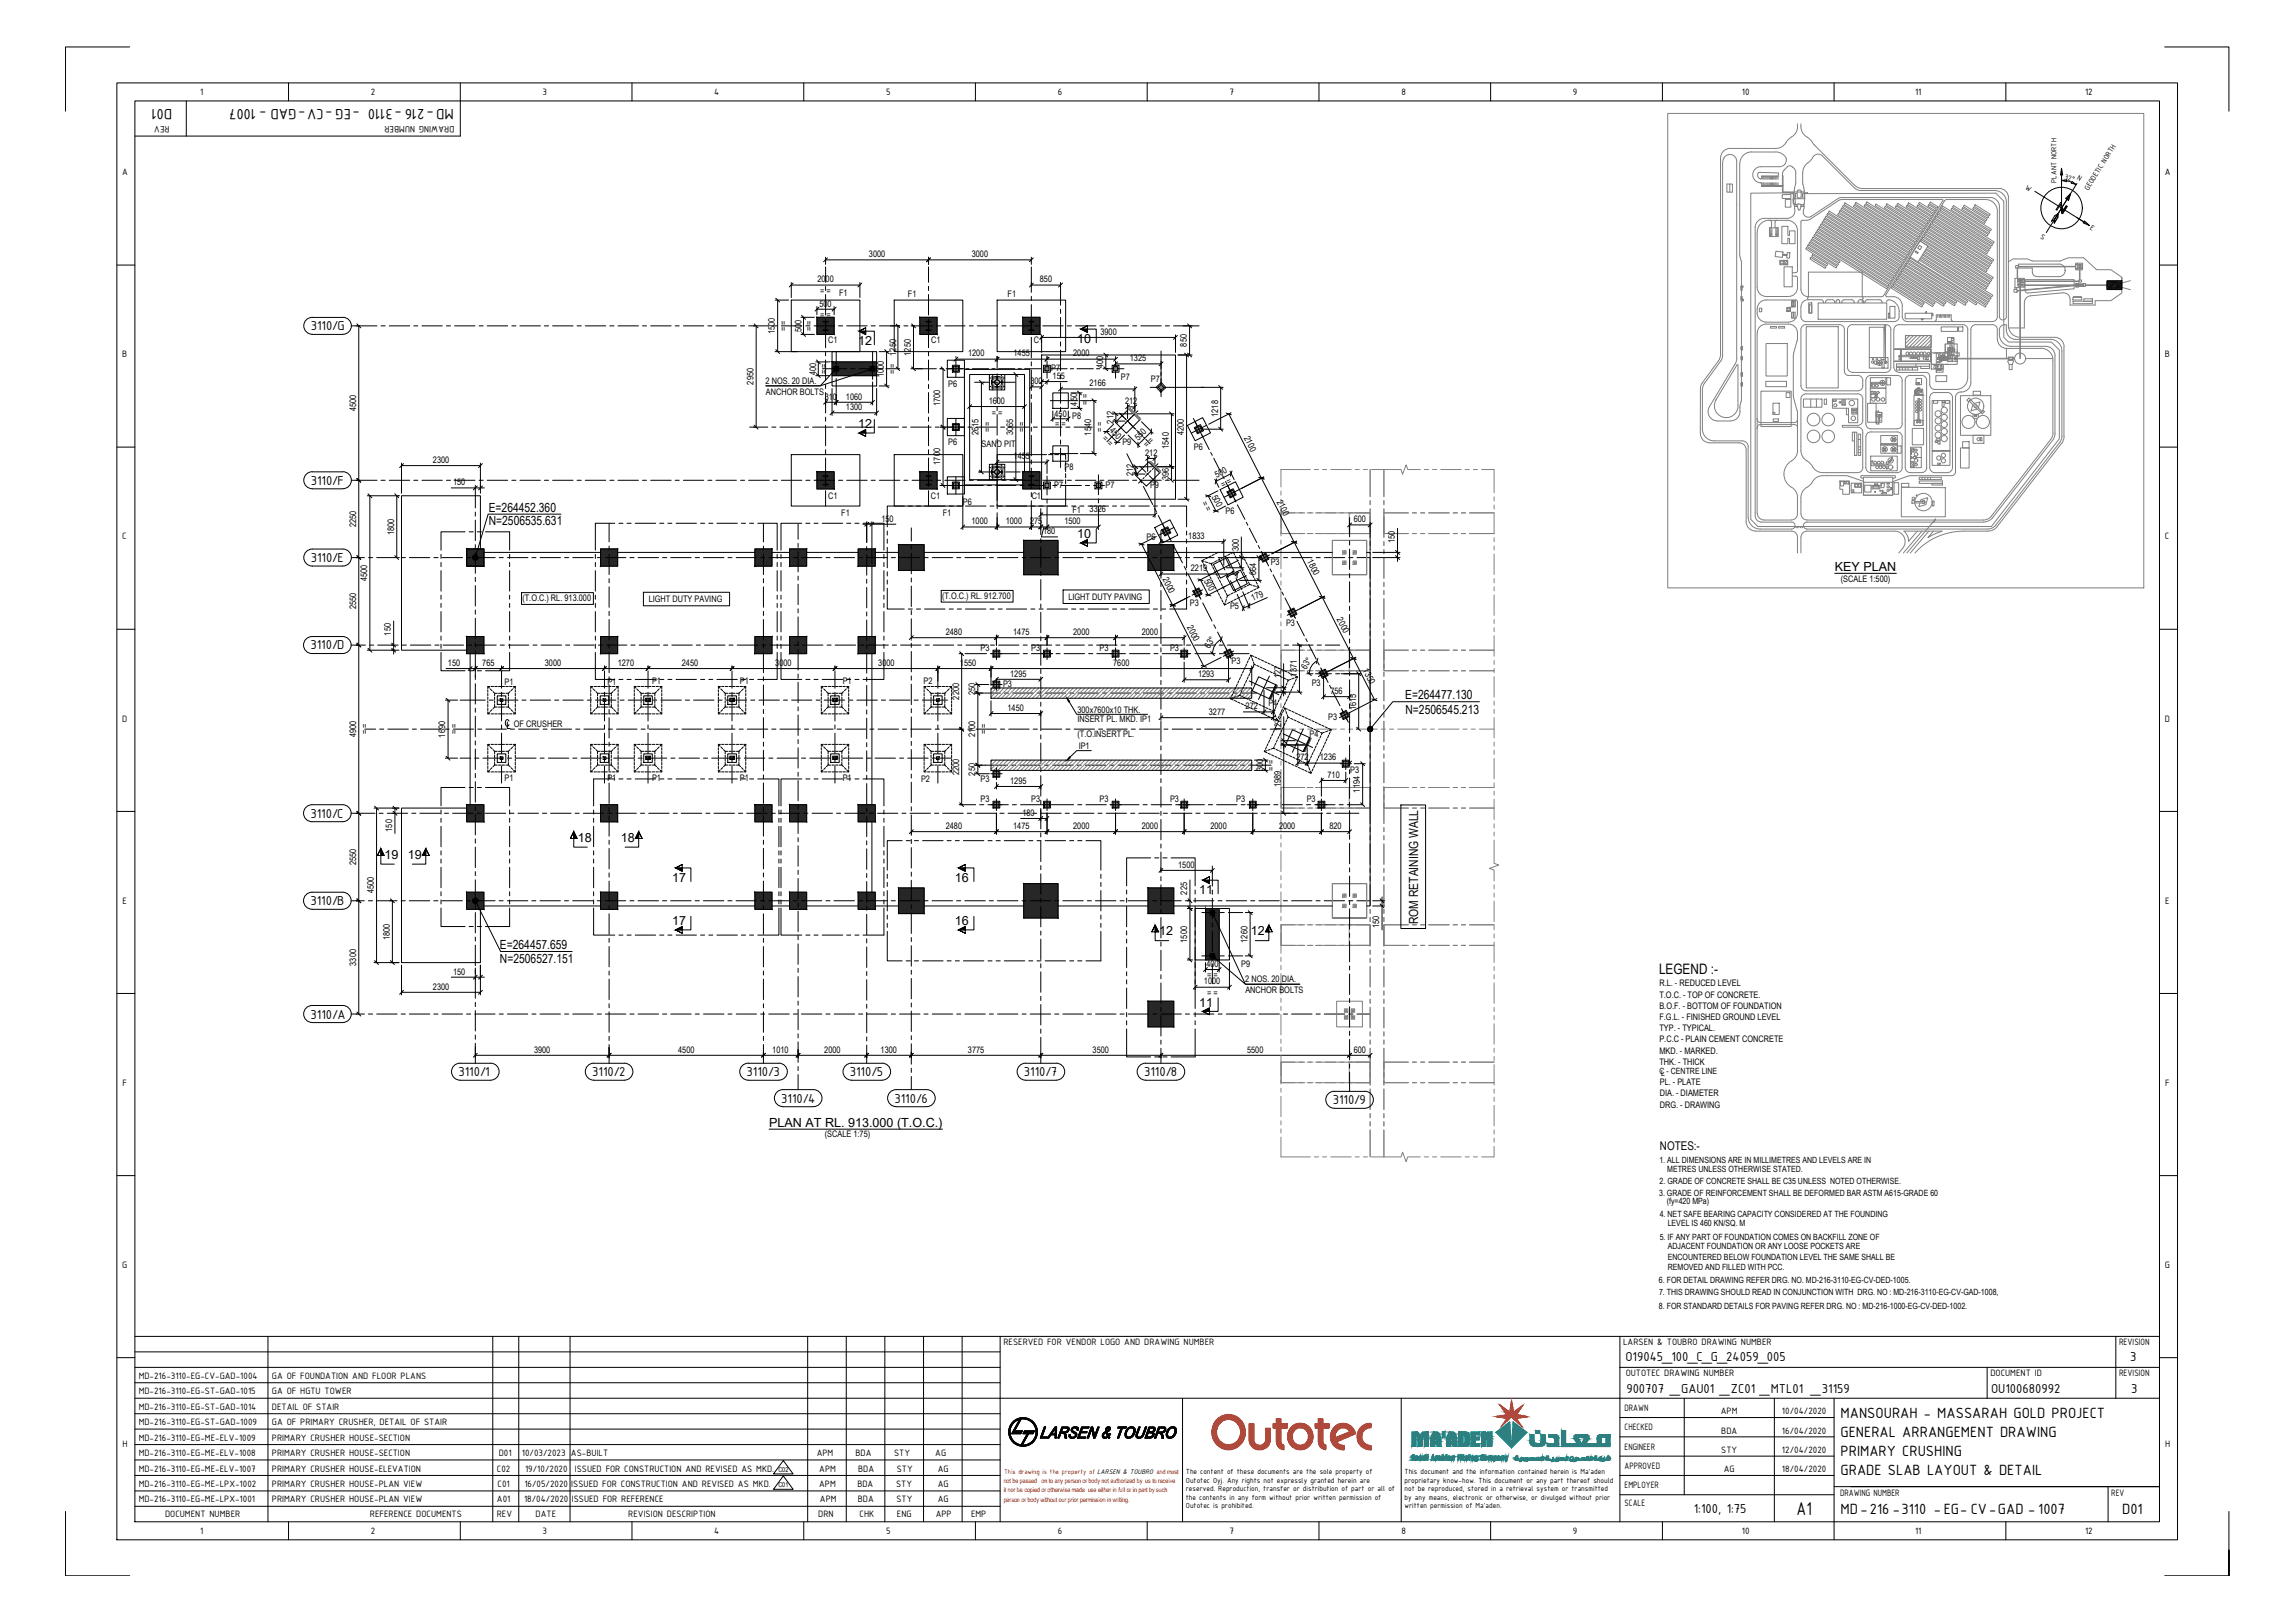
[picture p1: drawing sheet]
<svg xmlns="http://www.w3.org/2000/svg" width="841mm" height="594mm" viewBox="0 0 841 594" stroke-linecap="round" stroke-linejoin="round" font-family="sans-serif">
<defs><g id="words">
<text font-size="7.3" x="658.4" y="554.8">A1</text>
<g font-size="5.9">
<text x="63.1" y="39.8" transform="rotate(-180 63.1 39.8)">D01</text>
<text x="166.3" y="39.8" transform="rotate(-180 166.3 39.8)">MD-216 -3110 -EG -CV-GAD - 1007</text>
<text x="674.5" y="519.2">MANSOURAH - MASSARAH GOLD PROJECT</text>
<text x="674.5" y="526.3">GENERAL ARRANGEMENT DRAWING</text>
<text x="674.5" y="533.3">PRIMARY CRUSHING</text>
<text x="674.5" y="540.4">GRADE SLAB LAYOUT &amp; DETAIL</text>
<text x="674.5" y="554.5">MD-216 -3110 -EG- CV-GAD - 1007</text>
<text x="777.7" y="554.5">D01</text>
</g>
<text font-size="5.3" x="608" y="356.9">LEGEND :-</text>
<g font-size="5.1">
<text x="113.9" y="121">3110/G</text>
<text x="113.9" y="177.6">3110/F</text>
<text x="113.9" y="205.8">3110/E</text>
<text x="113.8" y="237.9">3110/D</text>
<text x="113.8" y="299.5">3110/C</text>
<text x="113.8" y="331.6">3110/B</text>
<text x="113.8" y="373.1">3110/A</text>
<text x="168" y="394.2">3110/1</text>
<text x="217" y="394.2">3110/2</text>
<text x="273.6" y="394.2">3110/3</text>
<text x="311.4" y="394.2">3110/5</text>
<text x="375.2" y="394.2">3110/7</text>
<text x="419.3" y="394.2">3110/8</text>
<text x="286.3" y="403.9">3110/4</text>
<text x="327.8" y="403.9">3110/6</text>
<text x="488.4" y="404.5">3110/9</text>
<text x="595.7" y="498.4">O19045_100_C_G_24059_005</text>
<text x="780.7" y="498.4">3</text>
<text x="596" y="510.2">900707 _GAU01 _ZC01 _MTL01 _31159</text>
<text x="729.6" y="510.2">OU100680992</text>
<text x="781" y="510.2">3</text>
<text x="620.7" y="554.1">1:100, 1:75</text>
</g>
<g font-size="4.6">
<text x="394.8" y="125.6">10</text>
<text x="314.5" y="126.3">12</text>
<text x="314.5" y="156.9">12</text>
<text x="179.1" y="187.5">E=264452.360</text>
<text x="179.1" y="192.4">N=2506535.631</text>
<text x="394.8" y="197.1">10</text>
<text x="672.4" y="209">KEY PLAN</text>
<text x="514.9" y="255.9">E=264477.130</text>
<text x="515.1" y="261.4">N=2506545.213</text>
<text x="211.7" y="308.4">18</text>
<text x="227.5" y="308.4">18</text>
<text x="141" y="314.6">19</text>
<text x="149.5" y="314.6">19</text>
<text x="246.3" y="322.9">17</text>
<text x="350" y="322.9">16</text>
<text x="439.4" y="327.4">11</text>
<text x="246.3" y="338.9">17</text>
<text x="350" y="338.8">16</text>
<text x="519.7" y="338.4" transform="rotate(-90 519.7 338.4)">ROM RETAINING WALL</text>
<text x="183.2" y="347.7">E=264457.659</text>
<text x="424.8" y="342.6">12</text>
<text x="458.4" y="342.6">12</text>
<text x="183.2" y="352.7">N=2506527.151</text>
<text x="439.4" y="368.7">11</text>
<text x="281.8" y="412.6">PLAN AT RL. 913.000 (T.O.C.)</text>
</g>
<text font-size="4.4" x="608.3" y="421.4">NOTES:-</text>
<g font-size="3.7">
<text x="73.4" y="34.8">1</text>
<text x="135.9" y="34.8">2</text>
<text x="198.8" y="34.7">3</text>
<text x="261.7" y="34.8">4</text>
<text x="324.7" y="34.7">5</text>
<text x="387.7" y="34.8">6</text>
<text x="450.6" y="34.8">7</text>
<text x="513.5" y="34.8">8</text>
<text x="576.4" y="34.7">9</text>
<text x="638.3" y="34.8">10</text>
<text x="701.8" y="34.8">11</text>
<text x="764.1" y="34.8">12</text>
<text x="62.1" y="46.3" transform="rotate(-180 62.1 46.3)">REV</text>
<text x="166.5" y="46.3" transform="rotate(-180 166.5 46.3)">DRAWING NUMBER</text>
<text x="44.7" y="64.2">A</text>
<text x="793.3" y="64.2">A</text>
<text x="44.8" y="130.9">B</text>
<text x="793.4" y="130.9">B</text>
<text x="44.8" y="197.6">C</text>
<text x="793.4" y="197.6">C</text>
<text x="44.7" y="264.3">D</text>
<text x="793.3" y="264.3">D</text>
<text x="44.9" y="331">E</text>
<text x="793.4" y="331">E</text>
<text x="44.9" y="397.7">F</text>
<text x="793.5" y="397.7">F</text>
<text x="44.8" y="464.4">G</text>
<text x="793.4" y="464.4">G</text>
<text x="367.7" y="492.8">RESERVED FOR VENDOR LOGO AND DRAWING NUMBER</text>
<text x="594.8" y="492.8">LARSEN &amp; TOUBRO DRAWING NUMBER</text>
<text x="776.5" y="492.8">REVISION</text>
<text x="50.8" y="505.1">MD-216-3110-EG-CV-GAD-1004</text>
<text x="99.6" y="505.1">GA OF FOUNDATION AND FLOOR PLANS</text>
<text x="595.7" y="504.1">OUTOTEC DRAWING NUMBER</text>
<text x="729.4" y="504.1">DOCUMENT ID</text>
<text x="776.5" y="504.1">REVISION</text>
<text x="50.8" y="510.7">MD-216-3110-EG-ST-GAD-1015</text>
<text x="99.6" y="510.7">GA OF HGTU TOWER</text>
<text x="50.8" y="516.4">MD-216-3110-EG-ST-GAD-1014</text>
<text x="99.6" y="516.4">DETAIL OF STAIR</text>
<text x="595.3" y="516.8">DRAWN</text>
<text x="630.6" y="518">APM</text>
<text x="653" y="518">10/04/2020</text>
<text x="50.8" y="527.7">MD-216-3110-EG-ME-ELV-1009</text>
<text x="50.8" y="522">MD-216-3110-EG-ST-GAD-1009</text>
<text x="99.6" y="527.7">PRIMARY CRUSHER HOUSE-SECTION</text>
<text x="99.6" y="522">GA OF PRIMARY CRUSHER, DETAIL OF STAIR</text>
<text x="595.3" y="523.9">CHECKED</text>
<text x="630.8" y="525.1">BDA</text>
<text x="653" y="525.1">16/04/2020</text>
<text x="44.9" y="530.1">H</text>
<text x="50.8" y="533.3">MD-216-3110-EG-ME-ELV-1008</text>
<text x="99.6" y="533.3">PRIMARY CRUSHER HOUSE-SECTION</text>
<text x="182.8" y="533.2">D01</text>
<text x="191.2" y="533.2">10/03/2023</text>
<text x="209.2" y="533.2">AS-BUILT</text>
<text x="299.3" y="533.2">APM</text>
<text x="313.5" y="533.2">BDA</text>
<text x="327.6" y="533.2">STY</text>
<text x="342.8" y="533.2">AG</text>
<text x="595.3" y="531">ENGINEER</text>
<text x="630.8" y="532.1">STY</text>
<text x="653" y="532.1">12/04/2020</text>
<text x="793.4" y="530.1">H</text>
<text x="50.8" y="539">MD-216-3110-EG-ME-ELV-1007</text>
<text x="99.6" y="539">PRIMARY CRUSHER HOUSE-ELEVATION</text>
<text x="182.1" y="539">C02</text>
<text x="192.4" y="539">19/10/2020</text>
<text x="210.6" y="539">ISSUED FOR CONSTRUCTION AND REVISED AS MKD.</text>
<text x="300.2" y="539">APM</text>
<text x="314.5" y="539">BDA</text>
<text x="328.6" y="539">STY</text>
<text x="343.7" y="539">AG</text>
<text x="595.3" y="538">APPROVED</text>
<text x="631.7" y="539.2">AG</text>
<text x="653" y="539.2">18/04/2020</text>
<text x="50.8" y="544.6">MD-216-3110-EG-ME-LPX-1002</text>
<text x="99.6" y="544.6">PRIMARY CRUSHER HOUSE-PLAN VIEW</text>
<text x="182.3" y="544.6">C01</text>
<text x="192.2" y="544.6">16/05/2020</text>
<text x="209.4" y="544.6">ISSUED FOR CONSTRUCTION AND REVISED AS MKD.</text>
<text x="300.2" y="544.6">APM</text>
<text x="314.2" y="544.6">BDA</text>
<text x="328.4" y="544.6">STY</text>
<text x="343.7" y="544.6">AG</text>
<text x="595.3" y="545.1">EMPLOYER</text>
<text x="50.8" y="550.3">MD-216-3110-EG-ME-LPX-1001</text>
<text x="99.6" y="550.3">PRIMARY CRUSHER HOUSE-PLAN VIEW</text>
<text x="182.1" y="550.3">A01</text>
<text x="192.1" y="550.3">18/04/2020</text>
<text x="209.5" y="550.3">ISSUED FOR REFERENCE</text>
<text x="300.5" y="550.3">APM</text>
<text x="314.4" y="550.3">BDA</text>
<text x="328.5" y="550.3">STY</text>
<text x="343.6" y="550.3">AG</text>
<text x="595.3" y="551.6">SCALE</text>
<text x="674.3" y="548">DRAWING NUMBER</text>
<text x="773.7" y="548">REV</text>
<text x="60.5" y="555.7">DOCUMENT NUMBER</text>
<text x="135.6" y="555.7">REFERENCE DOCUMENTS</text>
<text x="182" y="555.7">REV</text>
<text x="196.3" y="555.7">DATE</text>
<text x="230.2" y="555.7">REVISION DESCRIPTION</text>
<text x="299.9" y="555.7">DRN</text>
<text x="315" y="555.7">CHK</text>
<text x="328.7" y="555.7">ENG</text>
<text x="342.9" y="555.7">APP</text>
<text x="355.8" y="555.7">EMP</text>
<text x="73.4" y="561.7">1</text>
<text x="135.9" y="561.8">2</text>
<text x="198.8" y="561.7">3</text>
<text x="261.7" y="561.7">4</text>
<text x="324.7" y="561.7">5</text>
<text x="387.7" y="561.8">6</text>
<text x="450.6" y="561.7">7</text>
<text x="513.5" y="561.7">8</text>
<text x="576.4" y="561.9">9</text>
<text x="638.3" y="561.7">10</text>
<text x="701.8" y="561.7">11</text>
<text x="764.1" y="561.8">12</text>
</g>
<g font-size="3.3">
<text x="318.4" y="94.2">3000</text>
<text x="356.1" y="94.2">3000</text>
<text x="299.5" y="103.4">2000</text>
<text x="300.6" y="107.7">= =</text>
<text x="381.1" y="103.4">850</text>
<text x="300.3" y="112.5">500</text>
<text x="307.5" y="108.3">F1</text>
<text x="332.7" y="108.7">F1</text>
<text x="369.2" y="108.9">F1</text>
<text x="300.6" y="116.4">= =</text>
<text x="284" y="122.4" transform="rotate(-90 284 122.4)">1500</text>
<text x="288.3" y="121.3" transform="rotate(-90 288.3 121.3)">= =</text>
<text x="293.7" y="121.6" transform="rotate(-90 293.7 121.6)">500</text>
<text x="297.6" y="121.3" transform="rotate(-90 297.6 121.3)">= =</text>
<text x="303.5" y="125.6">C1</text>
<text x="341.2" y="125.6">C1</text>
<text x="378.9" y="125.6">C1</text>
<text x="403.3" y="122.6">3900</text>
<text x="328.4" y="130.3" transform="rotate(-90 328.4 130.3)">1250</text>
<text x="333.8" y="130.3" transform="rotate(-90 333.8 130.3)">1250</text>
<text x="354.8" y="130.6">1200</text>
<text x="371.4" y="130.6">1455</text>
<text x="393.3" y="130.6">2000</text>
<text x="435" y="126.9" transform="rotate(-90 435 126.9)">850</text>
<text x="299.1" y="137.3" transform="rotate(-90 299.1 137.3)">400</text>
<text x="303.1" y="137" transform="rotate(-90 303.1 137)">= =</text>
<text x="328.2" y="137" transform="rotate(-90 328.2 137)">= =</text>
<text x="385.3" y="136">P7</text>
<text x="404.2" y="134.8" transform="rotate(-90 404.2 134.8)">400</text>
<text x="414" y="132.3">1325</text>
<text x="276.1" y="140.9" transform="rotate(-90 276.1 140.9)">2950</text>
<text x="280.6" y="140.6">2 NOS. 20 DIA.</text>
<text x="323.9" y="138.1" transform="rotate(-90 323.9 138.1)">1000</text>
<text x="347.5" y="141.8">P6</text>
<text x="377.6" y="140.7">300</text>
<text x="385.7" y="138.8">155</text>
<text x="399.3" y="141.5">2166</text>
<text x="410.7" y="139.2">P7</text>
<text x="421.7" y="140.1">P7</text>
<text x="280.7" y="144.6">ANCHOR BOLTS</text>
<text x="302.2" y="146.4">310</text>
<text x="310" y="146.4">1060</text>
<text x="344.6" y="148.8" transform="rotate(-90 344.6 148.8)">1700</text>
<text x="362.3" y="147.9">1600</text>
<text x="394.8" y="148.5" transform="rotate(-90 394.8 148.5)">450</text>
<text x="398.7" y="148.3" transform="rotate(-90 398.7 148.3)">= =</text>
<text x="412.3" y="148.1">212</text>
<text x="130.5" y="150.6" transform="rotate(-90 130.5 150.6)">4500</text>
<text x="310" y="150.2">1300</text>
<text x="363.4" y="152.2">= =</text>
<text x="386.4" y="152.6">450</text>
<text x="392.9" y="153.5">P8</text>
<text x="408" y="155.1" transform="rotate(-90 408 155.1)">212</text>
<text x="446.3" y="152.6" transform="rotate(-90 446.3 152.6)">1218</text>
<text x="358.6" y="159.4" transform="rotate(-90 358.6 159.4)">2615</text>
<text x="363" y="158.4" transform="rotate(-90 363 158.4)">= =</text>
<text x="371.3" y="159.4" transform="rotate(-90 371.3 159.4)">3065</text>
<text x="375.6" y="158.4" transform="rotate(-90 375.6 158.4)">= =</text>
<text x="386.7" y="156.5">= =</text>
<text x="399.9" y="159.5" transform="rotate(-90 399.9 159.5)">1540</text>
<text x="403.8" y="160.9" transform="rotate(45 403.8 160.9)">= =</text>
<text x="404.2" y="158.4" transform="rotate(-90 404.2 158.4)">= =</text>
<text x="406.4" y="157.9" transform="rotate(45 406.4 157.9)">450</text>
<text x="417.2" y="161.4" transform="rotate(-45 417.2 161.4)">550</text>
<text x="433.9" y="159.4" transform="rotate(-90 433.9 159.4)">4200</text>
<text x="455.8" y="160.3" transform="rotate(63 455.8 160.3)">2100</text>
<text x="347.5" y="163.2">P6</text>
<text x="359.7" y="163.9">SAND PIT</text>
<text x="411.3" y="163">P9</text>
<text x="419.7" y="167">212</text>
<text x="420.4" y="164.2" transform="rotate(-45 420.4 164.2)">= =</text>
<text x="428.3" y="164.4" transform="rotate(-90 428.3 164.4)">1540</text>
<text x="437.5" y="164.7">P6</text>
<text x="158.7" y="169.6">2300</text>
<text x="344.6" y="170.2" transform="rotate(-90 344.6 170.2)">1700</text>
<text x="371.5" y="168.3">1455</text>
<text x="390.1" y="172">P8</text>
<text x="166" y="177.7">150</text>
<text x="386.3" y="178.8">P7</text>
<text x="405.2" y="178.8">P7</text>
<text x="415.3" y="174.5" transform="rotate(-90 415.3 174.5)">212</text>
<text x="421.5" y="178.7">P9</text>
<text x="428.3" y="175.7" transform="rotate(-90 428.3 175.7)">396</text>
<text x="445.9" y="175" transform="rotate(-28 445.9 175)">500</text>
<text x="448.1" y="178.7" transform="rotate(-27 448.1 178.7)">= =</text>
<text x="303.5" y="182.7">C1</text>
<text x="341.1" y="182.7">C1</text>
<text x="352.8" y="184.8">P6</text>
<text x="378.1" y="182.7">C1</text>
<text x="440.3" y="184.2" transform="rotate(63 440.3 184.2)">= =</text>
<text x="444" y="181.9" transform="rotate(63 444 181.9)">500</text>
<text x="467.8" y="183.8" transform="rotate(63 467.8 183.8)">2100</text>
<text x="308.3" y="189.1">F1</text>
<text x="323" y="191">150</text>
<text x="345.5" y="189.1">F1</text>
<text x="356" y="192">1000</text>
<text x="368.6" y="192">1000</text>
<text x="377.5" y="192">275</text>
<text x="390" y="192">1500</text>
<text x="393" y="188">F1</text>
<text x="399.3" y="187.6">3326</text>
<text x="449.1" y="188.4">P6</text>
<text x="496.1" y="191.3">600</text>
<text x="130.5" y="193.1" transform="rotate(-90 130.5 193.1)">2250</text>
<text x="144.4" y="196" transform="rotate(-90 144.4 196)">1800</text>
<text x="382.3" y="195.7">180</text>
<text x="420.2" y="197.7">P6</text>
<text x="435.5" y="197.4">1833</text>
<text x="453.9" y="201.9" transform="rotate(-90 453.9 201.9)">300</text>
<text x="511.2" y="198.9" transform="rotate(-90 511.2 198.9)">150</text>
<text x="436.4" y="209.2">2219</text>
<text x="465.7" y="207">P3</text>
<text x="478.9" y="205.5" transform="rotate(63 478.9 205.5)">1800</text>
<text x="134.6" y="212.8" transform="rotate(-90 134.6 212.8)">4500</text>
<text x="426" y="212.2" transform="rotate(63 426 212.2)">2000</text>
<text x="441.2" y="212.7" transform="rotate(62 441.2 212.7)">500</text>
<text x="460.3" y="210.6" transform="rotate(-90 460.3 210.6)">664</text>
<text x="674.6" y="213.1">(SCALE 1:500)</text>
<text x="191.4" y="220.2">(T.O.C.) RL. 913.000</text>
<text x="237.7" y="220.7">LIGHT DUTY PAVING</text>
<text x="345.2" y="219.4">(T.O.C.) RL. 912.700</text>
<text x="391.5" y="219.8">LIGHT DUTY PAVING</text>
<text x="459.1" y="220.1" transform="rotate(-24 459.1 220.1)">179</text>
<text x="130.5" y="223.2" transform="rotate(-90 130.5 223.2)">2550</text>
<text x="436.1" y="222">P3</text>
<text x="450.8" y="223.2">P5</text>
<text x="489.8" y="226.9" transform="rotate(63 489.8 226.9)">2000</text>
<text x="143.3" y="232.8" transform="rotate(-90 143.3 232.8)">150</text>
<text x="346.6" y="232.6">2480</text>
<text x="371.3" y="232.6">1475</text>
<text x="393.3" y="232.6">2000</text>
<text x="418.4" y="232.6">2000</text>
<text x="435" y="229.8" transform="rotate(63 435 229.8)">2000</text>
<text x="471.3" y="229.4">P3</text>
<text x="359.3" y="238.4">P3</text>
<text x="377.9" y="238.4">P3</text>
<text x="403" y="238.4">P3</text>
<text x="428.8" y="238.4">P3</text>
<text x="443.3" y="237.6" transform="rotate(-59 443.3 237.6)">63°</text>
<text x="164.2" y="243.9">150</text>
<text x="176.7" y="243.9">765</text>
<text x="199.7" y="243.9">3000</text>
<text x="226.4" y="243.9">1270</text>
<text x="249.9" y="243.9">2450</text>
<text x="284.1" y="243.9">3000</text>
<text x="321.8" y="243.9">3000</text>
<text x="351.8" y="243.9">1550</text>
<text x="408" y="243.9">7600</text>
<text x="451.3" y="243">P3</text>
<text x="478.6" y="245.3" transform="rotate(-58 478.6 245.3)">63°</text>
<text x="499.3" y="245.5" transform="rotate(63 499.3 245.5)">1350</text>
<text x="184.9" y="250.9">P1</text>
<text x="222.6" y="250.9">P1</text>
<text x="239" y="250.4">P1</text>
<text x="271.1" y="250.4">P1</text>
<text x="308.8" y="250.4">P1</text>
<text x="338.4" y="250.4">P2</text>
<text x="367.6" y="251.6">P3</text>
<text x="370.2" y="247.8">1295</text>
<text x="439" y="248">1293</text>
<text x="469.4" y="248.4" transform="rotate(-90 469.4 248.4)">127</text>
<text x="475.2" y="247.8" transform="rotate(-90 475.2 247.8)">1371</text>
<text x="480.7" y="251.2">P3</text>
<text x="351.4" y="256.2" transform="rotate(-90 351.4 256.2)">2200</text>
<text x="357.4" y="254.5" transform="rotate(-90 357.4 254.5)">250</text>
<text x="487.5" y="254.2">756</text>
<text x="369.2" y="260.3">1450</text>
<text x="394.8" y="261.1">300x7600x10 THK.</text>
<text x="443" y="261.9">3277</text>
<text x="456.5" y="259.8">272</text>
<text x="464.8" y="258.6">P4</text>
<text x="486.7" y="263.5">P3</text>
<text x="496.9" y="260" transform="rotate(-90 496.9 260)">1615</text>
<text x="134.8" y="269" transform="rotate(-90 134.8 269)">= =</text>
<text x="167.5" y="269" transform="rotate(-90 167.5 269)">= =</text>
<text x="188.3" y="266.4">OF CRUSHER</text>
<text x="361.6" y="269" transform="rotate(-90 361.6 269)">= =</text>
<text x="394.8" y="264.5">INSERT PL. MKD. IP1</text>
<text x="394.8" y="269.9">(T.O.INSERT PL.</text>
<text x="469.5" y="267.8" transform="rotate(-90 469.5 267.8)">127</text>
<text x="479.9" y="269.8">P4</text>
<text x="130.5" y="270" transform="rotate(-90 130.5 270)">4900</text>
<text x="163.2" y="270.1" transform="rotate(-90 163.2 270.1)">1690</text>
<text x="357.4" y="270.1" transform="rotate(-90 357.4 270.1)">2100</text>
<text x="395.3" y="274.4">IP1</text>
<text x="475.1" y="278.5">272</text>
<text x="483.7" y="278.5">1236</text>
<text x="184.9" y="286">P1</text>
<text x="222.6" y="286">P1</text>
<text x="239" y="286.2">P1</text>
<text x="271.1" y="286.2">P1</text>
<text x="308.8" y="286.2">P1</text>
<text x="337.5" y="286.4">P2</text>
<text x="351.4" y="283.9" transform="rotate(-90 351.4 283.9)">2200</text>
<text x="357.4" y="284.1" transform="rotate(-90 357.4 284.1)">250</text>
<text x="359.3" y="286.5">P3</text>
<text x="370.2" y="287.1">1295</text>
<text x="462.9" y="282.5" transform="rotate(-90 462.9 282.5)">300</text>
<text x="466.9" y="282.2" transform="rotate(-90 466.9 282.2)">= =</text>
<text x="486.5" y="284.9">710</text>
<text x="494.8" y="283">P3</text>
<text x="359.3" y="293.7">P3</text>
<text x="377.9" y="293.7">P3</text>
<text x="403" y="293.7">P3</text>
<text x="428.8" y="293.7">P3</text>
<text x="453" y="293.7">P3</text>
<text x="469.4" y="288.4" transform="rotate(-90 469.4 288.4)">1989</text>
<text x="478.9" y="293.7">P3</text>
<text x="498.4" y="290.3" transform="rotate(-90 498.4 290.3)">1194</text>
<text x="374.7" y="298.8">180</text>
<text x="143.7" y="304.6" transform="rotate(-90 143.7 304.6)">150</text>
<text x="346.6" y="303.6">2480</text>
<text x="371.3" y="303.6">1475</text>
<text x="393.3" y="303.6">2000</text>
<text x="418.4" y="303.6">2000</text>
<text x="443.6" y="303.6">2000</text>
<text x="468.7" y="303.6">2000</text>
<text x="487.2" y="303.6">820</text>
<text x="130.5" y="316.9" transform="rotate(-90 130.5 316.9)">2550</text>
<text x="431.7" y="317.8">1500</text>
<text x="137" y="327.2" transform="rotate(-90 137 327.2)">4500</text>
<text x="435.1" y="327.6" transform="rotate(-90 435.1 327.6)">225</text>
<text x="505.4" y="340" transform="rotate(-90 505.4 340)">150</text>
<text x="142.8" y="344.3" transform="rotate(-90 142.8 344.3)">1800</text>
<text x="435" y="345.2" transform="rotate(-90 435 345.2)">1500</text>
<text x="457.1" y="345.2" transform="rotate(-90 457.1 345.2)">1260</text>
<text x="130.5" y="353.7" transform="rotate(-90 130.5 353.7)">3300</text>
<text x="166" y="356.9">150</text>
<text x="442.1" y="354.3">400</text>
<text x="442.3" y="358.3">= =</text>
<text x="454.9" y="354">P9</text>
<text x="456.3" y="359.8">2 NOS. 20 DIA.</text>
<text x="158.7" y="362.5">2300</text>
<text x="441.2" y="360.6">1000</text>
<text x="442.3" y="364.8">= =</text>
<text x="456.4" y="363.8">ANCHOR BOLTS</text>
<text x="608.1" y="365.4">T.O.C. - TOP OF CONCRETE.</text>
<text x="608.1" y="361.2">R.L. - REDUCED LEVEL</text>
<text x="608.1" y="369.5">B.O.F. - BOTTOM OF FOUNDATION</text>
<text x="608.1" y="377.8">TYP. - TYPICAL.</text>
<text x="608.1" y="373.6">F.G.L. - FINISHED GROUND LEVEL</text>
<text x="608.1" y="381.7">P.C.C - PLAIN CEMENT CONCRETE</text>
<text x="195.7" y="385.5">3900</text>
<text x="248.5" y="385.5">4500</text>
<text x="283" y="385.5">1010</text>
<text x="302.1" y="385.5">2000</text>
<text x="322.7" y="385.5">1300</text>
<text x="354.7" y="385.5">3775</text>
<text x="400.4" y="385.5">3500</text>
<text x="457" y="385.5">5500</text>
<text x="496.1" y="385.5">600</text>
<text x="608.1" y="385.9">MKD. - MARKED.</text>
<text x="608.1" y="389.9">THK. - THICK</text>
<text x="608.2" y="397.4">PL. - PLATE</text>
<text x="608.2" y="401.5">DIA. - DIAMETER</text>
<text x="608.2" y="405.9">DRG. - DRAWING</text>
<text x="302.2" y="416.4">(SCALE 1:75)</text>
</g>
<g font-size="3.1">
<text x="608.1" y="393.2">C - CENTRE LINE</text>
<text x="608.1" y="426">1. ALL DIMENSIONS ARE IN MILLIMETRES AND LEVELS ARE IN</text>
<text x="610.9" y="429.3">METRES UNLESS OTHERWISE STATED.</text>
<text x="608" y="437.9">3. GRADE OF REINFORCEMENT SHALL BE DEFORMED BAR ASTM A615-GRADE 60</text>
<text x="608.2" y="433.5">2. GRADE OF CONCRETE SHALL BE C35 UNLESS NOTED OTHERWISE.</text>
<text x="610.8" y="441">(fy=420 MPa)</text>
<text x="608.2" y="445.6">4. NET SAFE BEARING CAPACITY CONSIDERED AT THE FOUNDING</text>
<text x="611.2" y="448.9">LEVEL IS 460 KN/SQ. M</text>
<text x="608.2" y="454.1">5. IF ANY PART OF FOUNDATION COMES ON BACKFILL ZONE OF</text>
<text x="611.2" y="461.4">ENCOUNTERED BELOW FOUNDATION LEVEL THE SAME SHALL BE</text>
<text x="611.2" y="457.6">ADJACENT FOUNDATION OR ANY LOOSE POCKETS ARE</text>
<text x="611.2" y="465.2">REMOVED AND FILLED WITH PCC.</text>
<text x="607.9" y="469.9">6. FOR DETAIL DRAWING REFER DRG. NO. MD-216-3110-EG-CV-DED-1005.</text>
<text x="607.9" y="479.6">8. FOR STANDARD DETAILS FOR PAVING REFER DRG. NO : MD-216-1000-EG-CV-DED-1002.</text>
<text x="608" y="474.4">7. THIS DRAWING SHOULD READ IN CONJUNCTION WITH DRG. NO : MD-216-3110-EG-CV-GAD-1008,</text>
</g>
<text font-size="3" x="608.8" y="394.2">L</text>
<g font-size="2.9">
<text x="756.4" y="65.4" transform="rotate(16 756.4 65.4)">32°</text>
<text x="760.9" y="65.6" transform="rotate(32 760.9 65.6)">N</text>
<text x="742" y="69.2" transform="rotate(32 742 69.2)">W</text>
<text x="753.6" y="66.9" transform="rotate(-90 753.6 66.9)">PLANT NORTH</text>
<text x="765.3" y="69.8" transform="rotate(-58 765.3 69.8)">GEODETIC NORTH</text>
<text x="765.7" y="84" transform="rotate(32 765.7 84)">E</text>
<text x="747.5" y="87" transform="rotate(32 747.5 87)">S</text>
<text x="434.6" y="539.9">The content of these documents are the sole property of</text>
<text x="514.7" y="539.9">This document and the information contained herein is Ma'aden</text>
<text x="434.6" y="543.1">Outotec Oyj. Any rights not expressly granted herein are</text>
<text x="514.7" y="543.1">proprietary know-how. This document or any part thereof should</text>
<text x="434.6" y="546.2">reserved. Reproduction, transfer or distribution of part or all of</text>
<text x="434.6" y="549.4">the contents in any form without prior written permission of</text>
<text x="514.7" y="546.2">not be reproduced, stored in a retrieval system or transmitted</text>
<text x="514.7" y="549.4">by any means, electronic or otherwise, or divulged without prior</text>
<text x="434.6" y="552.5">Outotec is prohibited.</text>
<text x="514.7" y="552.5">written permission of Ma'aden.</text>
</g>
<text font-size="2.6" fill="#f00" x="367.9" y="539.7">This drawing is the property of LARSEN &amp; TOUBRO and must</text>
<g font-size="2.5">
<text x="285.2" y="539.1">C02</text>
<text x="285.2" y="544.8">C01</text>
</g>
<g font-size="2.4" fill="#f00">
<text x="367.8" y="543.2">not be passed on to any person or body not authorized by us to receive</text>
<text x="367.8" y="546.5">it nor be copied or otherwise made use either in full or in part by such</text>
<text x="367.8" y="550">person or body without our prior permission in writing.</text>
</g>
</g></defs>
<!-- layer: NIS -->
<g fill="none" stroke="#000" stroke-width=".37">
<path d="M305.6 134.3h1.7v1.6h-1.7zM305.6 134.3l.4 .3M306 134.6h.9v.9h-.9zM306 135.5l-.4 .4M306.4 134.6v.9M306.9 135.5l.4 .4M307.3 134.3l-.4 .3M318.9 134.3h1.7v1.6h-1.7zM318.9 134.3l.4 .3M319.3 134.6h.9v.9h-.9zM319.3 135.5l-.4 .4M319.8 134.6v.9"/>
<path d="M320.2 135.5l.4 .4M320.6 134.3l-.4 .3M362.6 138.4h5.6M363.3 137.9h4.2v4.2h-4.2zM363.3 139.9h1.1M363.8 137.2v5.6M365.3 137.9v1.1M365.4 137.9v1.1M366.3 139.9h1.2M367 137.2v5.6M362.6 141.6h5.6M363.3 140.1h1.1"/>
<path d="M365.3 140.9v1.2M365.4 140.9v1.2M366.3 140.1h1.2M362.6 174.4h5.6M362.6 171.3h5.6M363.3 170.8h4.2v4.1h-4.2zM363.3 172.9h1.1M363.3 172.8h1.1M363.8 170.1v5.6M365.3 170.8v1.1M365.3 173.8v1.1M365.4 170.8v1.1"/>
<path d="M365.4 173.8v1.1M366.3 172.9h1.2M366.3 172.8h1.2M367 170.1v5.6M170.4 194.8h-8.8v6.7M171.9 194.8h1.5M174.9 194.8h1.5M177.9 194.8h8.9v6.7M225.3 191.7h-7.1v9.8M226.8 191.7h1.5M229.8 191.7h1.5M232.8 191.7h7.5"/>
<path d="M241.8 191.7h1.5M244.8 191.7h1.4M247.8 191.7h7.4M256.7 191.7h1.5M259.7 191.7h1.5M262.7 191.7h7.5M271.7 191.7h1.5M274.7 191.7h1.5M277.7 191.7h7.1v9.8M293.8 191.7h-7.6v9.8M295.3 191.7h1.5M298.3 191.7h1.5"/>
<path d="M301.3 191.7h7.5M310.3 191.7h1.5M313.3 191.7h1.5M316.3 191.7h7.6v9.8M325.1 194.5v1.5M325.1 197.5v1.5M331.4 185.3h-6.3v7.7M332.9 185.3h1.4M335.9 185.3h1.4M338.8 185.3h7.5M347.8 185.3h1.5M350.8 185.3h1.5"/>
<path d="M353.8 185.3h7.5M362.8 185.3h1.5M365.8 185.3h1.5M368.8 185.3h7.4M377.8 185.3h1.5M380.7 185.3h1.6M383.7 185.3h7.5M392.7 185.3h1.5M395.7 185.3h1.5M398.7 185.3h7.5M407.7 185.3h1.5M410.7 185.3h1.5"/>
<path d="M413.7 185.3h7.5M422.6 185.3h1.6M425.6 185.3h1.6M428.7 185.3h6.1v7.7M434.8 194.5v1.5M434.8 197.5v1.5M161.6 203v1.5M161.6 206v1.5M161.6 209v7.5M161.6 218v1.5M186.8 203v1.5M186.8 206v1.5"/>
<path d="M186.8 209v7.5M186.8 218v1.5M218.2 203v1.5M218.2 206v1.5M218.2 209v7.5M218.2 218v1.5M284.8 203v1.5M284.8 206v1.5M284.8 209v7.5M284.8 218v1.5M286.2 203v1.5M286.2 206v1.5"/>
<path d="M286.2 209v7.5M286.2 218v1.5M323.9 203v1.5M323.9 206v1.5M323.9 209v7.5M323.9 218v1.5M325.1 215.4v7.7h6.3M325.1 200.5v7.5M325.1 209.4v1.6M325.1 212.4v1.5M434.8 200.5v7.5M434.8 209.4v1.6"/>
<path d="M434.8 212.4v1.5M434.8 215.4v7.7h-6.1M161.6 238.9v6.8h8.8M161.6 221v1.5M161.6 224v7.5M161.6 233v1.5M161.6 235.9v1.6M186.8 238.9v6.8h-8.9M186.8 221v1.5M186.8 224v7.5M186.8 233v1.5M186.8 235.9v1.6"/>
<path d="M218.2 238.9v9.9h7.1M218.2 221v1.5M218.2 224v7.5M218.2 233v1.5M218.2 235.9v1.6M284.8 238.9v9.9h-7.1M284.8 221v1.5M284.8 224v7.5M284.8 233v1.5M284.8 235.9v1.6M286.2 238.9v9.9h7.6M286.2 221v1.5"/>
<path d="M286.2 224v7.5M286.2 233v1.5M286.2 235.9v1.6M323.9 238.9v9.9h-7.6M323.9 221v1.5M323.9 224v7.5M323.9 233v1.5M323.9 235.9v1.6M332.9 223.1h1.4M335.9 223.1h1.4M338.8 223.1h7.5M347.8 223.1h1.5"/>
<path d="M350.8 223.1h1.5M353.8 223.1h7.5M362.8 223.1h1.5M365.8 223.1h1.5M368.8 223.1h7.4M377.8 223.1h1.5M380.7 223.1h1.6M383.7 223.1h7.5M392.7 223.1h1.5M395.7 223.1h1.5M398.7 223.1h7.5M407.7 223.1h1.5"/>
<path d="M410.7 223.1h1.5M413.7 223.1h7.5M422.6 223.1h1.6M425.6 223.1h1.6M171.9 245.7h1.5M174.9 245.7h1.5M226.8 248.8h1.5M229.8 248.8h1.5M232.8 248.8h7.5M236.6 255.7h1.8v1.3h-1.8zM237 255.9h1v1h-1zM241.8 248.8h1.5"/>
<path d="M244.8 248.8h1.4M247.8 248.8h7.4M256.7 248.8h1.5M259.7 248.8h1.5M262.7 248.8h7.5M267.4 255.7h1.7v1.3h-1.7zM267.8 255.9h1v1h-1zM271.7 248.8h1.5M274.7 248.8h1.5M295.3 248.8h1.5M298.3 248.8h1.5M301.3 248.8h7.5"/>
<path d="M305.1 255.7h1.8v1.3h-1.8zM305.5 255.9h1v1h-1zM310.3 248.8h1.5M313.3 248.8h1.5M343.2 255.9h1v1h-1zM236.6 277h1.8v1.2h-1.8zM237 277.2h1v1h-1zM267.4 277h1.7v1.2h-1.7zM267.8 277.2h1v1h-1zM305.1 277h1.8v1.2h-1.8zM305.5 277.2h1v1h-1zM343.2 277.2h1v1h-1z"/>
<path d="M161.6 296.7v1.5M161.6 299.7v1.5M170.4 288.4h-8.8v6.8M171.9 288.4h1.5M174.9 288.4h1.5M177.9 288.4h8.9v6.8M186.8 296.7v1.5M186.8 299.7v1.5M217.5 296.7v1.5M217.5 299.7v1.5M225.3 285.3h-7.8v9.9M226.8 285.3h1.5"/>
<path d="M229.8 285.3h1.5M232.8 285.3h7.5M241.8 285.3h1.5M244.8 285.3h1.4M247.8 285.3h7.4M256.7 285.3h1.5M259.7 285.3h1.5M262.7 285.3h7.5M271.7 285.3h1.5M274.7 285.3h1.5M277.7 285.3h7.7v9.9M285.4 296.7v1.5"/>
<path d="M285.4 299.7v1.5M286.2 296.7v1.5M286.2 299.7v1.5M293.8 285.3h-7.6v9.9M295.3 285.3h1.5M298.3 285.3h1.5M301.3 285.3h7.5M310.3 285.3h1.5M313.3 285.3h1.5M316.3 285.3h7.6v9.9M323.9 296.7v1.5M323.9 299.7v1.5"/>
<path d="M161.6 302.7v7.4M161.6 311.6v1.6M161.6 314.6v1.5M161.6 317.6v7.5M186.8 302.7v7.4M186.8 311.6v1.6M186.8 314.6v1.5M186.8 317.6v7.5M217.5 302.7v7.4M217.5 311.6v1.6M217.5 314.6v1.5M217.5 317.6v7.5"/>
<path d="M285.4 302.7v7.4M285.4 311.6v1.6M285.4 314.6v1.5M285.4 317.6v7.5M286.2 302.7v7.4M286.2 311.6v1.6M286.2 314.6v1.5M286.2 317.6v7.5M323.9 302.7v7.4M323.9 311.6v1.6M323.9 314.6v1.5M323.9 317.6v7.5"/>
<path d="M330.6 307.9h-5.5v10.8M332.1 307.9h1.5M335.1 307.9h1.5M338.1 307.9h7.5M347.1 307.9h1.5M350.1 307.9h1.5M353 307.9h7.5M362.1 307.9h1.4M365 307.9h1.6M368 307.9h7.5M377 307.9h1.5M380 307.9h1.5"/>
<path d="M383 307.9h7.5M392 307.9h1.5M395 307.9h1.5M398 307.9h5.4v10.8M421.7 314.2h-8.8v10.3M423.1 314.2h1.6M426.2 314.2h1.5M429.2 314.2h8.8v10.3M161.6 332.6v6.8h8.8M161.6 326.6v1.5M161.6 329.6v1.5M171.9 339.4h1.5"/>
<path d="M174.9 339.4h1.5M186.8 332.6v6.8h-8.9M186.8 326.6v1.5M186.8 329.6v1.5M217.5 332.6v9.9h7.8M217.5 326.6v1.5M217.5 329.6v1.5M285.4 332.6v9.9h-7.7M285.4 326.6v1.5M285.4 329.6v1.5M286.2 332.6v9.9h7.6M286.2 326.6v1.5"/>
<path d="M286.2 329.6v1.5M323.9 326.6v1.5M323.9 329.6v1.5M323.9 332.6v9.9h-7.6M325.1 320.2v1.5M325.1 323.2v1.5M325.1 326.2v7.4M325.1 335.2v1.4M325.1 338.2v1.5M403.4 320.2v1.5M403.4 323.2v1.5M403.4 326.2v7.4"/>
<path d="M403.4 335.2v1.4M403.4 338.2v1.5M412.9 326v1.5M412.9 328.9v1.6M412.9 331.9v7.5M438 326v1.5M438 328.9v1.6M438 331.9v7.5M443.5 333.4h1.6v1.7h-1.6zM443.5 333.4l.4 .4M443.9 333.8h.8v.9h-.8zM443.9 334.7l-.4 .4"/>
<path d="M443.9 334.2h.8M444.7 334.7l.4 .4M445.1 333.4l-.4 .4M226.8 342.5h1.5M229.8 342.5h1.5M232.8 342.5h7.5M241.8 342.5h1.5M244.8 342.5h1.4M247.8 342.5h7.4M256.7 342.5h1.5M259.7 342.5h1.5M262.7 342.5h7.5"/>
<path d="M271.7 342.5h1.5M274.7 342.5h1.5M295.3 342.5h1.5M298.3 342.5h1.5M301.3 342.5h7.5M310.3 342.5h1.5M313.3 342.5h1.5M325.1 341.1v10.8h5.5M332.1 351.9h1.5M335.1 351.9h1.5M338.1 351.9h7.5M347.1 351.9h1.5"/>
<path d="M350.1 351.9h1.5M353 351.9h7.5M362.1 351.9h1.4M365 351.9h1.6M368 351.9h7.5M377 351.9h1.5M380 351.9h1.5M383 351.9h7.5M392 351.9h1.5M395 351.9h1.5M403.4 341.1v10.8h-5.4M412.9 340.9v1.5"/>
<path d="M412.9 343.9v1.5M412.9 346.9v7.5M412.9 355.9v1.5M412.9 358.9v1.5M438 340.9v1.5M438 343.9v1.5M438 346.9v7.5M438 355.9v1.5M438 358.9v1.5M443.5 349.2h1.6v1.7h-1.6zM443.5 349.2l.4 .4M443.9 349.6h.8v.9h-.8z"/>
<path d="M443.9 350.5l-.4 .4M443.9 350.1h.8M444.7 350.5l.4 .4M445.1 349.2l-.4 .4M412.9 376.9v10.2h8.8M412.9 361.9v7.5M412.9 370.9v1.5M412.9 373.9v1.4M438 361.9v7.5M438 370.9v1.5M438 373.9v1.4M438 376.9v10.2h-8.8"/>
<path d="M423.1 387.1h1.6M426.2 387.1h1.5"/>
<circle cx="365.4" cy="140" r=".96"/>
<circle cx="365.4" cy="140" r=".81"/>
<circle cx="365.4" cy="172.9" r=".96"/>
<circle cx="365.4" cy="172.9" r=".81"/>
</g>
<!-- layer: Hatch -->
<g fill="#272727" stroke="#272727" stroke-width=".37">
<path d="M304.9 132.6l16.4 5v-5zM304.9 132.6l16.4 5h-16.4z"/>
<path d="M441.8 332.8l5 18.8v-18.8zM441.8 332.8l5 18.8h-5z"/>
<path d="M375.1 323.7l12.6 12.5v-12.5zM375.1 323.7l12.6 12.5h-12.6z"/>
<path d="M375.1 197.9l12.6 12.6v-12.6zM375.1 197.9l12.6 12.6h-12.6z"/>
<path d="M329.3 199.5l9.4 9.4v-9.4zM329.3 199.5l9.4 9.4h-9.4z"/>
<path d="M420.7 199.5l9.4 9.4v-9.4zM420.7 199.5l9.4 9.4h-9.4z"/>
<path d="M329.3 325.2l9.4 9.4v-9.4zM329.3 325.2l9.4 9.4h-9.4z"/>
<path d="M420.7 325.2l9.4 9.4v-9.4zM420.7 325.2l9.4 9.4h-9.4z"/>
<path d="M420.7 366.7l9.4 9.4v-9.4zM420.7 366.7l9.4 9.4h-9.4z"/>
<path d="M299.4 116.2l6.3 6.3v-6.3zM299.4 116.2l6.3 6.3h-6.3z"/>
<path d="M337.1 116.2l6.3 6.3v-6.3zM337.1 116.2l6.3 6.3h-6.3z"/>
<path d="M374.8 116.2l6.3 6.3v-6.3zM374.8 116.2l6.3 6.3h-6.3z"/>
<path d="M299.4 172.8l6.3 6.3v-6.3zM299.4 172.8l6.3 6.3h-6.3z"/>
<path d="M337.1 172.8l6.3 6.3v-6.3zM337.1 172.8l6.3 6.3h-6.3z"/>
<path d="M374.8 172.8l6.3 6.3v-6.3zM374.8 172.8l6.3 6.3h-6.3z"/>
<path d="M171 233.1l6.3 6.3v-6.3zM171 233.1l6.3 6.3h-6.3z"/>
<path d="M276.6 239.4l6.3-6.3v6.3zM276.6 233.1v6.3l6.3-6.3z"/>
<path d="M282.9 201.1v6.3h-6.3zM276.6 201.1v6.3l6.3-6.3z"/>
<path d="M295.6 201.1v6.3h-6.3zM289.3 201.1v6.3l6.3-6.3z"/>
<path d="M320.7 201.1v6.3h-6.2zM314.5 201.1v6.3l6.2-6.3z"/>
<path d="M289.3 239.4l6.3-6.3v6.3zM289.3 233.1v6.3l6.3-6.3z"/>
<path d="M314.5 239.4l6.2-6.3v6.3zM314.5 233.1v6.3l6.2-6.3z"/>
<path d="M226.3 201.1v6.3h-6.2zM220.1 201.1v6.3l6.2-6.3z"/>
<path d="M226.3 233.1v6.3h-6.2zM220.1 233.1v6.3l6.2-6.3z"/>
<path d="M276.6 294.7l6.3 6.3v-6.3zM276.6 294.7l6.3 6.3h-6.3z"/>
<path d="M276.6 326.8l6.3 6.3v-6.3zM276.6 326.8l6.3 6.3h-6.3z"/>
<path d="M289.3 326.8l6.3 6.3v-6.3zM289.3 326.8l6.3 6.3h-6.3z"/>
<path d="M314.5 326.8l6.2 6.3v-6.3zM314.5 326.8l6.2 6.3h-6.2z"/>
<path d="M289.3 294.7l6.3 6.3v-6.3zM289.3 294.7l6.3 6.3h-6.3z"/>
<path d="M314.5 294.7l6.2 6.3v-6.3zM314.5 294.7l6.2 6.3h-6.2z"/>
<path d="M220.1 326.8l6.2 6.3v-6.3zM220.1 326.8l6.2 6.3h-6.2z"/>
<path d="M220.1 294.7l6.2 6.3v-6.3zM220.1 294.7l6.2 6.3h-6.2z"/>
<path d="M171 326.8l6.3 6.3v-6.3zM171 326.8l6.3 6.3h-6.3z"/>
<path d="M171 294.7l6.3 6.3v-6.3zM171 294.7l6.3 6.3h-6.3z"/>
<path d="M171 201.1l6.3 6.3v-6.3zM171 201.1l6.3 6.3h-6.3z"/>
</g>
<!-- layer: CI-NEWLINES -->
<g fill="none" stroke="#000" stroke-width=".37">
<path d="M290 109.9h25.1v18.9h-25.1zM299.4 116.2h6.3v6.3h-6.3zM327.7 109.9h25.1v18.9h-25.1zM337.1 116.2h6.3v6.3h-6.3zM365.4 109.9h25.1v18.9h-25.1zM374.8 116.2h6.3v6.3h-6.3zM304.9 128.8h16.4v12.6h-16.4zM304.9 137.6h16.4M304.9 132.6h16.4M347.2 131.9h6.2v6.3h-6.2zM349 133.8h2.6v2.5h-2.6zM349.4 134.1h1.8v1.9h-1.8z"/>
<path d="M362.6 137.2h5.6v5.6h-5.6zM375.4 137.2h-20.1v38.5h19.5M375.4 137.3v35.5M381.7 130h49.1v52.9h-49.1zM382.4 133.8h2.5v2.5h-2.5zM382.9 134.3h1.5v1.5h-1.5zM407.6 133.8h2.5v2.5h-2.5zM408.1 134.3h1.5v1.5h-1.5zM347.2 153.3h6.2v6.3h-6.2zM349 155.2h2.6v2.5h-2.6zM349.4 155.5h1.8v1.9h-1.8zM385.8 143.9h5.7v5.7h-5.7z"/>
<path d="M413.7 149.8l3.9 4-4.8 4.9-4-4zM423.7 141.8l1.9-1.7 1.7 1.9-1.9 1.7zM424.4 141.8l1.1-1 1 1.2-1.1 1zM435.1 155.8l5.6-2.8 2.9 5.6-5.6 2.8zM437.7 156.6l2.2-1.1 1.2 2.2-2.3 1.2zM438.1 156.8l1.6-.9 .9 1.7-1.7 .9zM290 166.5h25.1v18.8h-25.1zM299.4 172.8h6.3v6.3h-6.3zM327.7 166.5h25.1v18.8h-25.1zM337.1 172.8h6.3v6.3h-6.3zM347.2 174.6h6.2v6.3h-6.2zM349 176.5h2.6v2.5h-2.6z"/>
<path d="M349.4 176.8h1.8v1.9h-1.8zM362.6 170.1h5.6v5.6h-5.6zM374.8 172.8h6.3v6.3h-6.3zM377.3 172.8v-37.5h-23.9v42.3h21.4M382.4 176.5h2.5v2.5h-2.5zM382.9 177h1.5v1.5h-1.5zM383.5 166.5h-18.1v18.8h25.1v-7.4M384.2 166.5h1.6M385.8 163.3h5.7v5.6h-5.7zM386.5 166.5h1.5M388.7 166.5h1.8v1.7M390.5 169v1.5"/>
<path d="M390.5 171.2v1.5M390.5 173.5v1.5M390.5 175.7v1.5M401.3 176.5h2.5v2.5h-2.5zM401.8 177h1.5v1.5h-1.5zM416.1 174l4.9-4.8 4 4-4.9 4.9zM447.1 179.3l5.6-2.8 2.9 5.6-5.6 2.8zM329.3 199.5h9.4v9.4h-9.4zM375.1 197.9h12.6v12.6h-12.6zM420.7 199.5h9.4v9.4h-9.4zM423.1 193.3l5.6-2.9 2.9 5.6-5.6 2.9zM425.7 194.1l2.2-1.2 1.2 2.3-2.3 1.1z"/>
<path d="M426.1 194.2l1.7-.8 .9 1.6-1.7 .9zM449.7 180.1l2.2-1.1 1.1 2.2-2.2 1.2zM450.1 180.3l1.7-.9 .8 1.7-1.6 .9zM171 201.1h6.3v6.3h-6.3zM176.1 201.1v-19.5h-29v56.5h23.9M177.3 202.3h42.8M220.1 201.1h6.2v6.3h-6.2zM226.3 202.3h50.3M276.6 201.1h6.3v6.3h-6.3zM282.9 202.3h6.4M289.3 201.1h6.3v6.3h-6.3zM295.6 202.3h18.9"/>
<path d="M314.5 201.1h6.2v6.3h-6.2zM319.5 207.4v25.7M320.7 202.3h8.6M338.7 202.3h36.4M387.7 202.3h33M430.1 202.3h58.2M437.1 216.5l2.3-1.2 1.1 2.3-2.2 1.1zM437.5 216.6l1.7-.9 .9 1.7-1.7 .9zM440.4 205.4l.9 .2M441 206.5l.4 .8M441.4 204.9l-1 .5 .4 .7M441.6 207.7l.4 .8"/>
<path d="M441.7 205.8l.8 .3M442.2 208.9l.4 .8M442.6 204.3l-.8 .4M442.8 210.1l.5 .8M443 206.2l.8 .3M443.4 211.3l.5 .8M443.8 203.6l-.8 .5M444.1 212.5l.4 .8M444.4 207.7l.5 .8M444.7 206.1l-.9 .4 .5 .9M444.7 206.7l5-2.5 2.6 5-5.1 2.6zM444.7 213.7l.4 .8"/>
<path d="M445 203l-.8 .4M445.1 208.9l.4 .8M445.3 214.9l.4 .8M445.7 210.2l.4 .8M445.9 205.4l-.8 .4M445.9 216.1l.4 .8M446.3 211.3l.4 .8M446.4 202.3l-1 .5M446.5 217.3l.4 .8M446.9 212.5l.4 .8M447.1 204.8l-.8 .4M447.1 218.5l.4 .8"/>
<path d="M447.5 213.8l.4 .8M447.7 219.7l.4 .8M448.1 214.9l.4 .8M448.3 204.2l-.9 .4M448.8 216.1l.3 .8M449.4 217.4l.4 .8 .9-.4M449.4 219.5l-.3 .9M449.5 203.6l-.8 .4M449.5 211.3l5.1-2.5 2.5 5-5 2.5zM449.8 218.2l-.3 .8M450.7 203l-.8 .4M451 202.7l1-.4 .4 .9"/>
<path d="M451.9 217.1l-.8 .5M452.6 203.6l.4 .8M453 219.4l-.8 .4M453.1 216.5l-.8 .5M453.2 204.8l.4 .8M453.8 206l.5 .8M454.2 218.8l-.8 .4M454.3 216l-.8 .3M454.5 207.2l.4 .8M454.8 202.3l.4 .8M455.1 208.4l.4 .8M455.4 203.6l.4 .8"/>
<path d="M455.5 218.2l-.9 .4M455.5 215.3l-.8 .4M455.7 209.6l.4 .8M456 204.7l.4 .8M456.3 210.8l.4 .8M456.6 205.9l.5 .8M456.6 217.6l-.8 .4M456.7 214.7l-.8 .4M456.9 212l.4 .8M457.3 207.2l.4 .8M457.5 213.2l.4 .9-.8 .4M457.8 217l-.8 .4"/>
<path d="M457.9 208.3l.4 .8M457.9 214.1l.9 .2M458.5 209.5l.4 .8M459 216.3l-.8 .5M459.1 210.7l.4 .9M459.2 214.5l.9 .2M459.7 211.9l.4 .8M460.2 215.7l-.8 .4M460.3 213.1l.4 .8M460.5 214.9l.8 .3M460.9 214.3l.4 .9-.7 .3M461.6 203.7l2.3-1.2 1.1 2.3-2.2 1.1z"/>
<path d="M462.1 203.8l1.6-.8 .9 1.7-1.7 .8zM500.8 202.3h1.3v129.5h-1.3M171 233.1h6.3v6.3h-6.3zM172.3 239.4v55.3M220.1 233.1h6.2v6.3h-6.2zM276.6 233.1h6.3v6.3h-6.3zM289.3 233.1h6.3v6.3h-6.3zM314.5 233.1h6.2v6.3h-6.2zM319.5 239.4v55.3M363.9 238.1h2.5v2.6h-2.5zM364.2 238.5h1.9v1.8h-1.9zM382.4 238.1h2.5v2.6h-2.5z"/>
<path d="M382.7 238.5h1.9v1.8h-1.9zM407.6 238.1h2.5v2.6h-2.5zM407.9 238.5h1.9v1.8h-1.9zM432.7 238.1h2.5v2.6h-2.5zM433 238.5h1.9v1.8h-1.9zM448.3 220.9l.4 .7 .7-.4M448.5 238.9l2.3-1.2 1.1 2.3-2.2 1.1zM449 239l1.7-.9 .8 1.7-1.7 .9zM449 220.8l-.3 .8M450.6 220.6l-.8 .4M451.9 220l-.9 .4M458.4 240l.3 .8"/>
<path d="M472 223.8l2.2-1.1 1.1 2.2-2.2 1.2zM472.4 224l1.6-.9 .9 1.7-1.7 .9zM178.8 252.6v.9M178.8 254v.9M178.8 255.3v.9M178.8 256.7v.9M178.8 258v.9M178.8 259.3v1M178.8 251.4l.6 .6M179.5 251.4h-.7v.8M179.7 252.4l.6 .6M180 251.4h.9"/>
<path d="M180.3 259.9l-.6 .6M180.7 253.3l.6 .6M181.3 258v1h.9M181.3 255.3v.9M181.3 256.7v.9M181.3 259l-.6 .6M181.3 251.4h.9M182.2 254.9h3.2v3.1h-3.2zM182.2 253.9h-.9v1M182.7 251.4h.9M182.7 259h.9M182.7 253.9h.9"/>
<path d="M183.3 255.9h1v1h-1zM184 251.4h.9M184 259h.9M184 253.9h.9M185.4 251.4h.9M185.4 253.9h.9M186.3 258v1h-.9M186.3 253.9v1M186.3 255.3v.9M186.3 256.7v.9M186.3 259l.6 .6M186.7 251.4h.9"/>
<path d="M186.9 253.3l-.6 .6M187.2 259.9l.7 .6M187.9 252.4l-.7 .6M188.1 251.4h.7M188.8 251.4v.8M188.8 252.6v.9M188.8 254v.9M188.8 255.3v.9M188.8 256.7v.9M188.8 258v.9M188.8 259.3v1M188.8 251.4l-.6 .6"/>
<path d="M216.5 252.6v.9M216.5 254v.9M216.5 255.3v.9M216.5 256.7v.9M216.5 258v.9M216.5 259.3v1M216.5 251.4l.6 .6M217.2 251.4h-.7v.8M217.4 252.4l.6 .6M217.7 251.4h.9M218 259.9l-.6 .6M218.4 253.3l.6 .6"/>
<path d="M219 258v1h.9M219 255.3v.9M219 256.7v.9M219 259l-.6 .6M219 251.4h.9M219.9 254.9h3.2v3.1h-3.2zM219.9 253.9h-.9v1M220.4 251.4h.9M220.4 259h.9M220.4 253.9h.9M221 255.9h1v1h-1zM221.7 251.4h.9"/>
<path d="M221.7 259h.9M221.7 253.9h.9M223.1 251.4h.9M223.1 253.9h.9M224 258v1h-.9M224 253.9v1M224 255.3v.9M224 256.7v.9M224 259l.6 .6M224.4 251.4h.9M224.6 253.3l-.6 .6M224.9 259.9l.7 .6"/>
<path d="M225.6 252.4l-.7 .6M225.7 251.4h.8M226.5 251.4v.8M226.5 252.6v.9M226.5 254v.9M226.5 255.3v.9M226.5 256.7v.9M226.5 258v.9M226.5 259.3v1M226.5 251.4l-.6 .6M232.4 252.6v.9M232.4 254v.9"/>
<path d="M232.4 255.3v.9M232.4 256.7v.9M232.4 258v.9M232.4 259.3v1M232.4 251.4l.7 .6M233.2 251.4h-.8v.8M233.4 252.4l.6 .6M233.7 251.4h.9M234 259.9l-.6 .6M234.3 253.3l.6 .6M234.9 258v1h1M234.9 255.3v.9"/>
<path d="M234.9 256.7v.9M234.9 259l-.6 .6M235 251.4h.9M235.9 254.9h3.1v3.1h-3.1zM235.9 253.9h-1v1M236.3 251.4h1M236.3 259h1M236.3 253.9h1M237.7 251.4h.9M237.7 259h.9M237.7 253.9h.9M239 251.4h.9"/>
<path d="M239 253.9h1M240 258v1h-1M240 253.9v1M240 255.3v.9M240 256.7v.9M240 259l.6 .6M240.4 251.4h.9M240.6 253.3l-.6 .6M240.9 259.9l.6 .6M241.5 252.4l-.6 .6M241.8 251.4h.7M242.5 251.4v.8"/>
<path d="M242.5 252.6v.9M242.5 254v.9M242.5 255.3v.9M242.5 256.7v.9M242.5 258v.9M242.5 259.3v1M242.5 251.4l-.6 .6M263.3 252.6v.9M263.3 254v.9M263.3 255.3v.9M263.3 256.7v.9M263.3 258v.9"/>
<path d="M263.3 259.3v1M263.3 251.4l.5 .6M264 251.4h-.7v.8M264.2 252.4l.6 .6M264.4 251.4h.9M264.8 259.9l-.6 .6M265.1 253.3l.7 .6M265.8 258v1h.9M265.8 255.3v.9M265.8 256.7v.9M265.8 259l-.7 .6M265.8 251.4h.9"/>
<path d="M266.7 254.9h3.2v3.1h-3.2zM266.7 253.9h-.9v1M267.2 251.4h.8M267.2 259h.8M267.2 253.9h.8M268.5 251.4h.9M268.5 259h.9M268.5 253.9h.9M269.9 251.4h.8M269.9 253.9h.9M270.8 258v1h-.9M270.8 253.9v1"/>
<path d="M270.8 255.3v.9M270.8 256.7v.9M270.8 259l.6 .6M271.2 251.4h.9M271.4 253.3l-.6 .6M271.7 259.9l.7 .6M272.4 252.4l-.7 .6M272.5 251.4h.8M273.3 251.4v.8M273.3 252.6v.9M273.3 254v.9M273.3 255.3v.9"/>
<path d="M273.3 256.7v.9M273.3 258v.9M273.3 259.3v1M273.3 251.4l-.6 .6M301 252.6v.9M301 254v.9M301 255.3v.9M301 256.7v.9M301 258v.9M301 259.3v1M301 251.4l.6 .6M301.7 251.4h-.7v.8"/>
<path d="M301.9 252.4l.6 .6M302.2 251.4h.9M302.5 259.9l-.6 .6M302.8 253.3l.7 .6M303.5 258v1h.9M303.5 255.3v.9M303.5 256.7v.9M303.5 259l-.7 .6M303.5 251.4h.9M304.4 254.9h3.1v3.1h-3.1zM304.4 253.9h-.9v1M304.9 251.4h.9"/>
<path d="M304.9 259h.9M304.9 253.9h.9M306.2 251.4h.9M306.2 259h.9M306.2 253.9h.9M307.5 251.4h1M307.5 253.9h1M308.5 258v1h-1M308.5 253.9v1M308.5 255.3v.9M308.5 256.7v.9M308.5 259l.6 .6"/>
<path d="M308.9 251.4h.9M309.1 253.3l-.6 .6M309.4 259.9l.7 .6M310.1 252.4l-.7 .6M310.2 251.4h.8M311 251.4v.8M311 252.6v.9M311 254v.9M311 255.3v.9M311 256.7v.9M311 258v.9M311 259.3v1"/>
<path d="M311 251.4l-.6 .6M338.7 252.6v.9M338.7 254v.9M338.7 255.3v.9M338.7 256.7v.9M338.7 258v.9M338.7 259.3v1M338.7 251.4l.6 .6M339.4 251.4h-.7v.8M339.6 252.4l.7 .6M339.9 251.4h.9M340.3 259.9l-.7 .6"/>
<path d="M340.6 253.3l.6 .6M341.2 258v1h.9M341.2 255.3v.9M341.2 256.7v.9M341.2 259l-.6 .6M341.2 251.4h.9M342.1 254.9h3.2v3.1h-3.2zM342.1 253.9h-.9v1M342.6 251.4h.9M342.6 259h.9M342.6 253.9h.9M343.9 251.4h.9"/>
<path d="M343.9 259h.9M343.9 253.9h.9M345.3 251.4h.9M345.3 253.9h.9M346.2 258v1h-.9M346.2 253.9v1M346.2 255.3v.9M346.2 256.7v.9M346.2 259l.6 .6M346.6 251.4h.9M346.8 253.3l-.6 .6M347.2 259.9l.6 .6"/>
<path d="M347.8 252.4l-.6 .6M348 251.4h.7M348.7 251.4v.8M348.7 252.6v.9M348.7 254v.9M348.7 255.3v.9M348.7 256.7v.9M348.7 258v.9M348.7 259.3v1M348.7 251.4l-.6 .6M363.2 252h95.5v3.7h-95.5zM363.9 249.5h2.5v2.5h-2.5z"/>
<path d="M364.2 249.8h1.9v1.9h-1.9zM450.9 255.9l1 .5M451.1 255.5l-.2 .4M451.7 254.2l-.4 .8M451.8 255.6l-.9 .3M452.3 253l-.4 .8M452.4 256.6l.8 .3M452.9 251.8l-.4 .8M453 255.2l-.8 .3M453.4 250.6l-.4 .8M453.6 257.1l.8 .4M454 249.4l-.4 .8"/>
<path d="M454.3 254.7l-.8 .3M454.3 254.7l.6 .2M454.6 254.1l-.3 .6M454.6 248.1l-.4 .8M454.8 257.7l.8 .4M455.1 252.9l-.4 .8M455.1 246.9l-.4 .8M455.2 255.2l.9 .3M455.7 251.6l-.4 .8M455.7 245.7l-.4 .8M456 258.3l.8 .4M456.3 250.4l-.4 .8"/>
<path d="M456.3 244.4l-.4 .9M456.5 255.7l.8 .4M456.8 249.2l-.3 .8M456.8 243.3l-.3 .8M457.2 258.8l.9 .4M457.4 248l-.4 .8M457.4 242l-.4 .8M457.7 256.3l.8 .3M458 246.7l-.4 .9M458 240.8l-.4 .8M458.2 240.4l.2-.4 1 .4M458.5 259.4l.8 .4"/>
<path d="M458.5 245.5l-.3 .9M458.8 241.2l.3 .8M458.9 256.9l.8 .3M459.1 244.3l-.3 .8M459.3 242.5l.3 .8M459.7 260l.8 .4M459.8 240.6l.8 .4M460.1 243.6l-.5-.3-.3 .6M460.1 257.4l.9 .4M460.6 243.7l.8 .4M461 241.2l.8 .4M461.2 247.9l6.3 2.9-2.4 5.1-6.2-2.9z"/>
<path d="M461.4 258l.8 .4M461.8 244.3l.8 .4M462.2 241.7l.9 .4M462.6 258.5l.8 .4M463 244.9l.8 .4M463.5 242.3l.8 .4M463.8 259.1l.8 .4M464.2 245.5l.9 .3M464.7 242.9l.8 .4M465 259.7l.8 .4M465.4 246l.8 .4M465.9 243.5l.8 .4"/>
<path d="M466.7 246.6l.8 .4M467.1 259.9l-.3 .6-.6-.2M467.1 244l.8 .4M467.5 250.8l.2 .4-2.1 4.6-.5 .1M467.6 258.7l-.3 .8M467.9 247.2l.8 .3M468.2 257.5l-.3 .8M468.4 244.6l.8 .4M468.8 256.3l-.4 .8M469.1 247.7l.8 .4M469.4 255l-.4 .8M469.5 245.2l.9 .3"/>
<path d="M469.9 253.8l-.4 .8M469.9 259.8l-.4 .8M470.4 248.3l.8 .4M470.5 252.6l-.4 .8M470.5 258.5l-.4 .8M470.6 259.8l.2-.5 1 .5M470.8 259.3l.3 .9M470.8 245.7l.8 .4M471.1 251.4l-.4 .8M471.1 257.3l-.4 .8M471.5 248.8l.6 .3-.3 .6M471.7 250.2l-.4 .8"/>
<path d="M471.7 256.1l-.4 .8M472 246.3l.8 .4M472.2 260l.8 .4M472.2 254.9l-.4 .8M472.8 253.7l-.4 .8M472.9 248.8l-.8 .3M473.2 246.9l.8 .3M473.4 252.4l-.4 .9M473.9 251.2l-.4 .8M474.2 248.4l-.8 .3M474.5 247.5l1 .4-.2 .5M474.5 250l-.4 .8"/>
<path d="M475.1 248.8l-.4 .8M475.5 247.9l-.9 .3M483.4 246.2l2.2-1.1 1.1 2.2-2.2 1.2zM483.8 246.4l1.7-.9 .9 1.7-1.7 .8zM178.8 260.7v.8h.7M178.8 273.9v.9M178.8 275.2v.9M178.8 276.6v.9M178.8 277.9v.9M178.8 279.2v1M178.8 272.6l.6 .7M179.4 260.8l-.6 .7"/>
<path d="M179.5 272.6h-.7v.8M179.7 273.6l.6 .6M180 272.6h.9M180 261.5h.9M180.7 274.5l.6 .7M181.3 279.2v1h.9M181.3 276.6v.9M181.3 277.9v.9M181.3 272.6h.9M181.3 261.5h.9M182.2 276.1h3.2v3.1h-3.2zM182.2 275.2h-.9v.9"/>
<path d="M182.7 272.6h.9M182.7 275.2h.9M182.7 261.5h.9M183.3 277.2h1v1h-1zM184 272.6h.9M184 275.2h.9M184 261.5h.9M185.4 272.6h.9M185.4 275.2h.9M185.4 261.5h.9M186.3 279.2v1h-.9M186.3 275.2v.9"/>
<path d="M186.3 276.6v.9M186.3 277.9v.9M186.7 272.6h.9M186.7 261.5h.9M186.9 274.5l-.6 .7M187.9 273.6l-.7 .6M188.1 272.6h.7M188.2 260.8l.6 .7M188.8 260.7v.8h-.7M188.8 272.6v.8M188.8 273.9v.9M188.8 275.2v.9"/>
<path d="M188.8 276.6v.9M188.8 277.9v.9M188.8 279.2v1M188.8 272.6l-.6 .7M216.5 260.7v.8h.7M216.5 273.9v.9M216.5 275.2v.9M216.5 276.6v.9M216.5 277.9v.9M216.5 279.2v1M216.5 272.6l.6 .7M217.1 260.8l-.6 .7"/>
<path d="M217.2 272.6h-.7v.8M217.4 273.6l.6 .6M217.7 272.6h.9M217.7 261.5h.9M218.4 274.5l.6 .7M219 279.2v1h.9M219 276.6v.9M219 277.9v.9M219 272.6h.9M219 261.5h.9M219.9 276.1h3.2v3.1h-3.2zM219.9 275.2h-.9v.9"/>
<path d="M220.4 272.6h.9M220.4 275.2h.9M220.4 261.5h.9M221 277.2h1v1h-1zM221.7 272.6h.9M221.7 275.2h.9M221.7 261.5h.9M223.1 272.6h.9M223.1 275.2h.9M223.1 261.5h.9M224 279.2v1h-.9M224 275.2v.9"/>
<path d="M224 276.6v.9M224 277.9v.9M224.4 272.6h.9M224.4 261.5h.9M224.6 274.5l-.6 .7M225.6 273.6l-.7 .6M225.7 272.6h.8M225.9 260.8l.6 .7M226.5 260.7v.8h-.8M226.5 272.6v.8M226.5 273.9v.9M226.5 275.2v.9"/>
<path d="M226.5 276.6v.9M226.5 277.9v.9M226.5 279.2v1M226.5 272.6l-.6 .7M232.4 260.7v.8h.8M232.4 273.9v.9M232.4 275.2v.9M232.4 276.6v.9M232.4 277.9v.9M232.4 279.2v1M232.4 272.6l.7 .7M233.1 260.8l-.7 .7"/>
<path d="M233.2 272.6h-.8v.8M233.4 273.6l.6 .6M233.7 272.6h.9M233.7 261.5h.9M234.3 274.5l.6 .7M234.9 279.2v1h1M234.9 276.6v.9M234.9 277.9v.9M235 272.6h.9M235 261.5h.9M235.9 276.1h3.1v3.1h-3.1zM235.9 275.2h-1v.9"/>
<path d="M236.3 272.6h1M236.3 275.2h1M236.3 261.5h1M237.7 272.6h.9M237.7 275.2h.9M237.7 261.5h.9M239 272.6h.9M239 275.2h1M239 261.5h.9M240 279.2v1h-1M240 275.2v.9M240 276.6v.9"/>
<path d="M240 277.9v.9M240.4 272.6h.9M240.4 261.5h.9M240.6 274.5l-.6 .7M241.5 273.6l-.6 .6M241.8 272.6h.7M241.9 260.8l.6 .7M242.5 260.7v.8h-.7M242.5 272.6v.8M242.5 273.9v.9M242.5 275.2v.9M242.5 276.6v.9"/>
<path d="M242.5 277.9v.9M242.5 279.2v1M242.5 272.6l-.6 .7M263.3 260.7v.8h.7M263.3 273.9v.9M263.3 275.2v.9M263.3 276.6v.9M263.3 277.9v.9M263.3 279.2v1M263.3 272.6l.5 .7M263.8 260.8l-.5 .7M264 272.6h-.7v.8"/>
<path d="M264.2 273.6l.6 .6M264.4 272.6h.9M264.4 261.5h.9M265.1 274.5l.7 .7M265.8 279.2v1h.9M265.8 276.6v.9M265.8 277.9v.9M265.8 272.6h.9M265.8 261.5h.9M266.7 276.1h3.2v3.1h-3.2zM266.7 275.2h-.9v.9M267.2 272.6h.8"/>
<path d="M267.2 275.2h.8M267.2 261.5h.8M268.5 272.6h.9M268.5 275.2h.9M268.5 261.5h.9M269.9 272.6h.8M269.9 275.2h.9M269.9 261.5h.8M270.8 279.2v1h-.9M270.8 275.2v.9M270.8 276.6v.9M270.8 277.9v.9"/>
<path d="M271.2 272.6h.9M271.2 261.5h.9M271.4 274.5l-.6 .7M272.4 273.6l-.7 .6M272.5 272.6h.8M272.7 260.8l.6 .7M273.3 260.7v.8h-.8M273.3 272.6v.8M273.3 273.9v.9M273.3 275.2v.9M273.3 276.6v.9M273.3 277.9v.9"/>
<path d="M273.3 279.2v1M273.3 272.6l-.6 .7M301 260.7v.8h.7M301 273.9v.9M301 275.2v.9M301 276.6v.9M301 277.9v.9M301 279.2v1M301 272.6l.6 .7M301.6 260.8l-.6 .7M301.7 272.6h-.7v.8M301.9 273.6l.6 .6"/>
<path d="M302.2 272.6h.9M302.2 261.5h.9M302.8 274.5l.7 .7M303.5 279.2v1h.9M303.5 276.6v.9M303.5 277.9v.9M303.5 272.6h.9M303.5 261.5h.9M304.4 276.1h3.1v3.1h-3.1zM304.4 275.2h-.9v.9M304.9 272.6h.9M304.9 275.2h.9"/>
<path d="M304.9 261.5h.9M306.2 272.6h.9M306.2 275.2h.9M306.2 261.5h.9M307.5 272.6h1M307.5 275.2h1M307.5 261.5h1M308.5 279.2v1h-1M308.5 275.2v.9M308.5 276.6v.9M308.5 277.9v.9M308.9 272.6h.9"/>
<path d="M308.9 261.5h.9M309.1 274.5l-.6 .7M310.1 273.6l-.7 .6M310.2 272.6h.8M310.4 260.8l.6 .7M311 260.7v.8h-.8M311 272.6v.8M311 273.9v.9M311 275.2v.9M311 276.6v.9M311 277.9v.9M311 279.2v1"/>
<path d="M311 272.6l-.6 .7M338.7 260.7v.8h.7M338.7 273.9v.9M338.7 275.2v.9M338.7 276.6v.9M338.7 277.9v.9M338.7 279.2v1M338.7 272.6l.6 .7M339.3 260.8l-.6 .7M339.4 272.6h-.7v.8M339.6 273.6l.7 .6M339.9 272.6h.9"/>
<path d="M339.9 261.5h.9M340.6 274.5l.6 .7M341.2 279.2v1h.9M341.2 276.6v.9M341.2 277.9v.9M341.2 272.6h.9M341.2 261.5h.9M342.1 276.1h3.2v3.1h-3.2zM342.1 275.2h-.9v.9M342.6 272.6h.9M342.6 275.2h.9M342.6 261.5h.9"/>
<path d="M343.9 272.6h.9M343.9 275.2h.9M343.9 261.5h.9M345.3 272.6h.9M345.3 275.2h.9M345.3 261.5h.9M346.2 279.2v1h-.9M346.2 275.2v.9M346.2 276.6v.9M346.2 277.9v.9M346.6 272.6h.9M346.6 261.5h.9"/>
<path d="M346.8 274.5l-.6 .7M347.8 273.6l-.6 .6M348 272.6h.7M348.1 260.8l.6 .7M348.7 260.7v.8h-.7M348.7 272.6v.8M348.7 273.9v.9M348.7 275.2v.9M348.7 276.6v.9M348.7 277.9v.9M348.7 279.2v1M348.7 272.6l-.6 .7"/>
<path d="M363.2 278.4h95.5v3.8h-95.5zM460.9 260.5l.8 .4M462.1 261.1l.8 .4M463.3 275.3l1 .4M463.4 261.7l.8 .4M463.5 274.8l-.2 .5M464.1 273.6l-.4 .8M464.2 275l-.9 .3M464.6 262.3l.8 .4M464.7 272.4l-.4 .8M464.8 275.9l.8 .4M465.3 271.2l-.4 .8"/>
<path d="M465.4 274.5l-.8 .3M465.8 262.8l.8 .4M465.8 269.9l-.4 .8M466 276.5l.8 .4M466.4 268.7l-.4 .8M466.7 274l-.8 .3M466.7 274l.6 .3M466.8 260.5l.3 .8M467 273.4l-.3 .6M467 267.5l-.4 .8M467 263.4l1 .5 .2-.5M467.2 277l.8 .4"/>
<path d="M467.3 261.8l.3 .8M467.5 272.2l-.4 .8M467.5 266.2l-.4 .9M467.6 274.5l.9 .4M467.7 263l.3 .9M468.1 271l-.4 .8M468.1 265.1l-.4 .8M468.4 277.6l.9 .4M468.7 269.8l-.4 .8M468.7 263.8l-.4 .8M468.8 262.2l-.4 .8M468.9 275.1l.8 .3"/>
<path d="M469.3 268.5l-.4 .9M469.3 262.6l-.4 .8M469.4 261l-.4 .8M469.6 278.2l.9 .4M469.8 267.3l-.4 .9M469.8 261.4l-.4 .8M470.1 275.6l.8 .4M470.4 266.1l-.4 .8M470.4 260.2l-.4 .8M470.9 278.8l.8 .4M470.9 264.9l-.3 .8M471.2 260.6l.3 .8"/>
<path d="M471.3 276.2l.8 .4M471.5 263.7l-.3 .8M471.7 261.8l.3 .9M472.1 279.3l.8 .4M472.6 262.9l-.6-.2-.3 .5M472.6 276.8l.8 .4M473 263.1l.8 .4M473.3 279.9l.8 .4M473.4 260.5l.8 .4M473.7 267.3l6.2 2.9-2.4 5.1-6.2-2.9zM473.8 277.3l.8 .4M474.2 263.7l.8 .3"/>
<path d="M474.6 261.1l.9 .4M475 277.9l.8 .4M475.4 264.3l.8 .3M475.9 261.7l.8 .4M476.2 278.5l.8 .4M476.6 264.8l.9 .4M477.1 262.3l.8 .3M477.4 279l.8 .4M477.8 265.4l.8 .3M478.3 262.8l.8 .4M479.1 266l.8 .3M479.2 279.9l.3 .8"/>
<path d="M479.5 279.3l-.3 .6-.6-.3M479.5 263.4l.8 .4M479.9 270.2l.2 .4-2.1 4.5-.5 .2M480 278.1l-.3 .8M480.3 266.5l.8 .4M480.6 276.8l-.3 .8M480.8 264l.8 .3M481.2 275.6l-.4 .8M481.5 267.1l.8 .4M481.8 274.4l-.4 .8M482 264.5l.8 .4M482.3 273.2l-.3 .8"/>
<path d="M482.3 279.1l-.3 .8M482.8 267.6l.8 .4M482.9 272l-.4 .8M482.9 277.9l-.4 .8M483.2 265.1l.8 .4M483.5 270.7l-.4 .8M483.5 276.7l-.4 .8M483.9 268.2l.6 .3-.3 .6M484.1 269.5l-.4 .8M484.1 275.4l-.4 .9M484.4 265.7l.8 .3M484.6 274.2l-.4 .9"/>
<path d="M485.2 273l-.4 .8M485.3 268.2l-.8 .3M485.6 266.2l.8 .4M485.8 271.8l-.4 .8M486.3 270.6l-.4 .8M486.6 267.7l-.8 .3M486.9 266.8l1 .5-.2 .4M486.9 269.3l-.4 .9M487.5 268.1l-.4 .9M487.9 267.3l-.9 .3M491.1 261.3l2.2-1.1 1.2 2.2-2.3 1.2zM491.5 261.5l1.7-.9 .9 1.7-1.7 .9z"/>
<path d="M491.9 278.4h2.5v2.6h-2.5zM492.2 278.8h1.9v1.8h-1.9zM171 294.7h6.3v6.3h-6.3zM171 296h-23.9v56.6h29v-19.5M178.8 282v.7h.7M178.8 280.6v.9M179.4 282.1l-.6 .6M180 282.7h.9M180.3 281.1l-.6 .7M181.3 280.2l-.6 .6M181.3 282.7h.9M182.7 282.7h.9"/>
<path d="M182.7 280.2h.9M184 282.7h.9M184 280.2h.9M185.4 282.7h.9M186.3 280.2l.6 .6M186.7 282.7h.9M187.2 281.1l.7 .7M188.2 282.1l.6 .6M188.8 282v.7h-.7M188.8 280.6v.9M216.5 282v.7h.7M216.5 280.6v.9"/>
<path d="M217.1 282.1l-.6 .6M217.7 282.7h.9M218 281.1l-.6 .7M219 280.2l-.6 .6M219 282.7h.9M220.1 294.7h6.2v6.3h-6.2zM220.4 282.7h.9M220.4 280.2h.9M221.7 282.7h.9M221.7 280.2h.9M223.1 282.7h.9M224 280.2l.6 .6"/>
<path d="M224.4 282.7h.9M224.9 281.1l.7 .7M225.9 282.1l.6 .6M226.5 282v.7h-.8M226.5 280.6v.9M232.4 282v.7h.8M232.4 280.6v.9M233.1 282.1l-.7 .6M233.7 282.7h.9M234 281.1l-.6 .7M234.9 280.2l-.6 .6M235 282.7h.9"/>
<path d="M236.3 282.7h1M236.3 280.2h1M237.7 282.7h.9M237.7 280.2h.9M239 282.7h.9M240 280.2l.6 .6M240.4 282.7h.9M240.9 281.1l.6 .7M241.9 282.1l.6 .6M242.5 282v.7h-.7M242.5 280.6v.9M263.3 282v.7h.7"/>
<path d="M263.3 280.6v.9M263.8 282.1l-.5 .6M264.4 282.7h.9M264.8 281.1l-.6 .7M265.8 280.2l-.7 .6M265.8 282.7h.9M267.2 282.7h.8M267.2 280.2h.8M268.5 282.7h.9M268.5 280.2h.9M269.9 282.7h.8M270.8 280.2l.6 .6"/>
<path d="M271.2 282.7h.9M271.7 281.1l.7 .7M272.7 282.1l.6 .6M273.3 282v.7h-.8M273.3 280.6v.9M276.6 294.7h6.3v6.3h-6.3zM289.3 294.7h6.3v6.3h-6.3zM301 282v.7h.7M301 280.6v.9M301.6 282.1l-.6 .6M302.2 282.7h.9M302.5 281.1l-.6 .7"/>
<path d="M303.5 280.2l-.7 .6M303.5 282.7h.9M304.9 282.7h.9M304.9 280.2h.9M306.2 282.7h.9M306.2 280.2h.9M307.5 282.7h1M308.5 280.2l.6 .6M308.9 282.7h.9M309.4 281.1l.7 .7M310.4 282.1l.6 .6M311 282v.7h-.8"/>
<path d="M311 280.6v.9M314.5 294.7h6.2v6.3h-6.2zM338.7 282v.7h.7M338.7 280.6v.9M339.3 282.1l-.6 .6M339.9 282.7h.9M340.3 281.1l-.7 .7M341.2 280.2l-.6 .6M341.2 282.7h.9M342.6 282.7h.9M342.6 280.2h.9M343.9 282.7h.9"/>
<path d="M343.9 280.2h.9M345.3 282.7h.9M346.2 280.2l.6 .6M346.6 282.7h.9M347.2 281.1l.6 .7M348.1 282.1l.6 .6M348.7 282v.7h-.7M348.7 280.6v.9M363.9 293.5h2.5v2.5h-2.5zM363.9 282.2h2.5v2.5h-2.5zM364.2 293.8h1.9v1.9h-1.9zM364.2 282.5h1.9v1.9h-1.9z"/>
<path d="M382.4 293.5h2.5v2.5h-2.5zM382.7 293.8h1.9v1.9h-1.9zM407.6 293.5h2.5v2.5h-2.5zM407.9 293.8h1.9v1.9h-1.9zM432.7 293.5h2.5v2.5h-2.5zM433 293.8h1.9v1.9h-1.9zM457.9 293.5h2.5v2.5h-2.5zM458.2 293.8h1.9v1.9h-1.9zM474.5 280.5l.8 .4M475.8 281.1l.8 .3M477 281.6l.8 .4M478.2 282.2l.8 .3"/>
<path d="M479.4 282.8l1 .4 .2-.4M479.7 281.1l.3 .9M480.1 282.4l.3 .8M481.2 281.6l-.4 .8M481.8 280.3l-.4 .8M483 293.5h2.5v2.5h-2.5zM483.3 293.8h1.9v1.9h-1.9zM319.5 301v25.8M171 326.8h6.3v6.3h-6.3zM177.3 331.8h42.8M220.1 326.8h6.2v6.3h-6.2zM226.3 331.8h50.3"/>
<path d="M276.6 326.8h6.3v6.3h-6.3zM282.9 331.8h6.4M289.3 326.8h6.3v6.3h-6.3zM295.6 331.8h18.9M314.5 326.8h6.2v6.3h-6.2zM320.7 331.8h8.6M329.3 325.2h9.4v9.4h-9.4zM338.7 331.8h36.4M375.1 323.7h12.6v12.5h-12.6zM387.7 331.8h33M420.7 325.2h9.4v9.4h-9.4zM430.1 331.8h58.2"/>
<path d="M438 332.8h12.5v18.8h-12.5zM441.8 332.8v18.8M446.8 332.8v18.8M420.7 366.7h9.4v9.4h-9.4z"/>
<circle cx="183.8" cy="256.4" r=".11"/>
<circle cx="221.5" cy="256.4" r=".11"/>
<circle cx="237.5" cy="256.4" r=".11"/>
<circle cx="268.3" cy="256.4" r=".11"/>
<circle cx="306" cy="256.4" r=".11"/>
<circle cx="343.7" cy="256.4" r=".11"/>
<circle cx="183.8" cy="277.7" r=".11"/>
<circle cx="221.5" cy="277.7" r=".11"/>
<circle cx="237.5" cy="277.7" r=".11"/>
<circle cx="268.3" cy="277.7" r=".11"/>
<circle cx="306" cy="277.7" r=".11"/>
<circle cx="343.7" cy="277.7" r=".11"/>
</g>
<!-- layer: CI-CEN -->
<g fill="none" stroke="#000" stroke-width=".37">
<path d="M302.5 97.8v5.6M340.3 97.8v5.6M377.9 97.8v9.3M128.8 119.4h9.4M139.6 119.4h1.5M142.6 119.4h7.5M151.6 119.4h1.5M154.6 119.4h7.5M163.6 119.4h1.5M166.6 119.4h7.5M175.6 119.4h1.5M178.5 119.4h7.5"/>
<path d="M187.6 119.4h1.4M190.5 119.4h7.5M199.5 119.4h1.5M202.5 119.4h7.5M211.5 119.4h1.5M214.5 119.4h7.5M223.5 119.4h1.5M226.5 119.4h7.5M235.4 119.4h1.5M238.4 119.4h7.5M247.4 119.4h1.5M250.4 119.4h7.5"/>
<path d="M259.4 119.4h1.5M262.4 119.4h7.5M271.4 119.4h1.5M274.3 119.4h7.5M283.3 119.4h1.5M286.3 119.4h7.5M295.3 119.4h1.5M298.3 119.4h7.5M302.5 104.9v1.5M302.5 107.9v7.5M302.5 116.9v1.4M302.5 119.9v7.5"/>
<path d="M307.3 119.4h1.5M310.3 119.4h7.5M319.3 119.4h1.4M322.3 119.4h7.5M331.2 119.4h1.5M334.2 119.4h7.5M340.3 104.9v1.5M340.3 107.9v7.5M340.3 116.9v1.4M340.3 119.9v7.5M343.2 119.4h1.5M346.2 119.4h7.5"/>
<path d="M355.2 119.4h1.5M358.2 119.4h7.5M367.2 119.4h1.5M370.1 119.4h7.5M377.9 108.6v1.5M377.9 111.6v7.5M379.1 119.4h1.5M382.1 119.4h7.5M388.6 104.7v7.1M388.6 113.3v1.5M388.6 116.3v7.5M391.1 119.4h1.5"/>
<path d="M394.1 119.4h7.5M403.1 119.4h1.5M406.1 119.4h7.5M415.1 119.4h1.4M418.1 119.4h7.4M427 119.4h1.5M430.1 119.4h9.3M301.4 135.1h8.9M302.5 128.8v1.5M302.5 131.8v7.5M306.4 128.8v5.3M306.4 135.7v1.4"/>
<path d="M306.4 138.6v5.4M311.8 135.1h1.5M314.8 135.1h8.9M319.8 128.8v10.2M335.5 135.1h7.6M340.3 128.8v1.5M340.3 131.8v7.5M344.4 135.1h1.2M346.7 135.1h6.7M350.3 131.9v6.3M353.9 135.1h1.2M356.3 135.1h6"/>
<path d="M363.5 135.1h1.2M365.4 130.5v4.9M365.4 136.9v1.5M365.4 139.9v7.5M365.9 135.1h6M373.1 135.1h1.2M375.5 135.1h6M377.9 120.5v1.6M377.9 123.5v7.5M377.9 132.5v1.5M377.9 135.5v7.5M382.7 135.1h1.2"/>
<path d="M383.7 132.3v6.2M385 135.1h6.1M388.6 125.2v1.6M388.6 128.2v7.5M388.6 137.2v1.5M392.2 135.1h1.2M394.7 135.1h5.9M401.8 135.1h1.2M404.2 135.1h7.7M408.8 132.3v6.2M425.5 128.6v6.5M425.5 136.3v1.2"/>
<path d="M425.5 138.7v6.6M274.7 156.4h6.6M282.9 156.4h1.4M285.8 156.4h7.5M294.8 156.4h1.5M297.8 156.4h7.5M302.5 140.8v1.5M302.5 143.8v7.5M302.5 152.8v1.5M302.5 155.8v7.5M306.8 156.4h1.5M309.8 156.4h7.5"/>
<path d="M318.8 156.4h1.5M321.8 156.4h7.5M330.7 156.4h1.5M333.7 156.4h7.5M340.3 140.8v1.5M340.3 143.8v7.5M340.3 152.8v1.5M340.3 155.8v7.5M342.7 156.4h1.5M345.7 156.4h7.7M350.3 153.3v6.3M354.7 156.4h1.5"/>
<path d="M357.2 140h5.1M357.7 156.4h7.5M363.8 140h1.5M365.4 148.9v1.5M365.4 151.9v7.5M366.7 156.4h1.5M366.8 140h5.2M369.6 156.4h7.5M377.9 144.5v1.5M377.9 147.5v7.5M377.9 156.5v1.5M377.9 159.4v7.5"/>
<path d="M378.7 156.4h1.4M381.6 156.4h7.5M384.9 146.7h10.1M388.6 140.2v7.5M388.6 149.2v1.5M388.6 152.2v7.5M390.6 156.4h1.5M393.6 156.4h6.6M408.4 159.1l-2.7 2.7M409.2 158.2l-.4 .4M410.3 151.4l2.4 2.3M411.9 155.5l-2.3 2.3"/>
<path d="M413 154l2.2 2.3M413.8 154.9l2.3 2.2-.4-.4M414.5 153l-2.3 2.3M415.3 152.1l-.4 .4M416.5 157.5l2.1 2.2M417 150.5l-4 3.9M437.3 153.3l1.5 2.8M437.9 154.4l5.2 10.2M439.3 157.2l.6 1.1M442.2 155.8l-5.6 2.8M128.8 175.9h9.4M139.6 175.9h1.5"/>
<path d="M142.6 175.9h7.5M151.6 175.9h1.5M154.6 175.9h7.5M163.6 175.9h1.5M166.6 175.9h7.5M174.2 178.7v7.3M175.6 175.9h1.5M178.5 175.9h7.5M187.6 175.9h1.4M190.5 175.9h7.5M199.5 175.9h1.5M202.5 175.9h7.5"/>
<path d="M211.5 175.9h1.5M214.5 175.9h7.5M223.5 175.9h1.5M226.5 175.9h7.5M235.4 175.9h1.5M238.4 175.9h7.5M247.4 175.9h1.5M250.4 175.9h7.5M259.4 175.9h1.5M262.4 175.9h7.5M271.4 175.9h1.5M274.3 175.9h7.5"/>
<path d="M283.3 175.9h1.5M286.3 175.9h7.5M295.3 175.9h1.5M298.3 175.9h7.5M302.5 164.7v1.6M302.5 167.7v7.5M302.5 176.7v1.5M302.5 179.7v5.6M307.3 175.9h1.5M310.3 175.9h7.5M319.3 175.9h1.4M322.3 175.9h7.5"/>
<path d="M331.2 175.9h1.5M334.2 175.9h7.5M340.3 164.7v1.6M340.3 167.7v7.5M340.3 176.7v1.5M340.3 179.7v5.6M343.2 175.9h1.5M344.4 177.8h16M346.2 175.9h7.5M350.3 174.6v6.3M355.2 175.9h1.5M358.2 175.9h7.5"/>
<path d="M358.8 172.9h5.3M361.9 177.8h1.4M364.9 177.8h7.4M365.4 160.8v1.6M365.4 163.8v7.5M365.4 172.8v1.5M365.4 175.8v7.5M365.5 172.9h1.6M367.2 175.9h1.5M368.5 172.9h5.3M370.1 175.9h7.5M373.8 177.8h1.5"/>
<path d="M376.8 177.8h7.5M377.9 168.5v1.4M377.9 171.4v7.5M379.1 175.9h1.5M382.1 175.9h7.5M383.7 174.4v6.9M384.9 166.1h10.1M385.8 177.8h1.5M388.6 161.2v1.5M388.6 164.2v7M388.8 177.8h7.5M391.1 175.9h1.5"/>
<path d="M394.1 175.9h7.5M397.8 177.8h1.5M400.8 177.8h3.9M402.5 173.9v7.3M403.1 175.9h1.5M406.1 175.9h7.5M412.9 166.2l4.1 7.9M415.1 175.9h1.4M417.6 175.5l.7 1.3M417.7 170.7l2.2 2.3M418.1 175.9h7.4M418.5 175.7l-1.3 1.3"/>
<path d="M419 178.2l3.4 6.6M419 160.1l.5 .4M419.3 174.9l-.4 .4M419.9 160.9l1.5 1.6M420.4 173.4l.4 .4M421.2 174.3l2.2 2.2M421.8 172.4l-2.1 2.1M422.7 171.5l-.4 .4M424.3 169.9l-1.2 1.2M427 175.9h1.5M430.1 175.9h9.3M443.7 165.7l.5 1.1"/>
<path d="M444.8 167.8l2.7 5.4M448 174.2l.6 1.1M449.1 176.4l2.8 5.3M449.9 177.9l2.9 5.6M454.1 179.3l-5.6 2.8M174.2 187.6v1.4M174.2 190.5v7.5M174.2 199.5v1.5M223.2 191.7v6.8M223.2 200v1.5M279.8 191.7v6.8M279.8 200v1.5"/>
<path d="M292.5 192v5.5M292.5 199v1.5M317.6 192v6.7M334 193.4v4.8M334 199.7v1.5M365.4 184.8v1.5M365.4 187.8v4.9M377.9 180.4v1.5M377.9 183.4v9.3M381.4 186.3v9.5M381.4 197.3v1.5M383.7 182.8v1.5"/>
<path d="M383.7 185.8v6.9M402.5 182.7v1.5M402.5 185.7v7.3M423.1 186.2l.7 1.3M424.5 188.8l4.3 8.6M425.4 194.4v5.5M428.5 196.8l.7 1.3M429.9 199.5l3.4 6.6M430.2 193.2l-5.6 2.9M452.4 182.8l.5 1M453.5 184.9l2.7 5.3M456.7 191.3l.6 1.1"/>
<path d="M457.8 193.4l2.8 5.4M461.1 199.8l.5 1.1M494.6 189.6v7M494.6 198.1v1.5M128.7 204.2h4.8M135.1 204.2h1.5M138 204.2h7.5M147 204.2h1.5M150 204.2h7.5M159 204.2h1.5M162 204.2h7.5M171 204.2h1.5"/>
<path d="M174 204.2h7.5M174.2 202.5v7.5M174.2 211.5v1.5M174.2 214.5v7.5M183 204.2h1.4M186 204.2h7.4M194.9 204.2h1.5M197.9 204.2h7.5M206.9 204.2h1.5M209.9 204.2h7.5M218.9 204.2h1.5M221.9 204.2h7.4"/>
<path d="M223.2 203v7.5M223.2 211.9v1.6M223.2 214.9v7.5M230.8 204.2h1.6M233.8 204.2h7.5M242.8 204.2h1.5M245.8 204.2h7.5M254.8 204.2h1.5M257.8 204.2h7.5M266.8 204.2h1.5M269.8 204.2h7.5M278.8 204.2h1.4"/>
<path d="M279.8 203v7.5M279.8 211.9v1.6M279.8 214.9v7.5M281.8 204.2h7.4M290.7 204.2h1.5M292.5 202v7.5M292.5 211v1.5M292.5 214v7.5M293.7 204.2h7.5M302.7 204.2h1.5M305.7 204.2h7.5M314.7 204.2h1.5"/>
<path d="M317.6 200.2v1.4M317.6 203.2v7.5M317.6 212.1v1.5M317.6 215.2v7.4M317.7 204.2h7.4M326.6 204.2h1.6M329.6 204.2h7.5M334 202.7v7.5M334 211.7v1.5M334 214.6v7.5M338.6 204.2h1.5M341.6 204.2h7.5"/>
<path d="M350.6 204.2h1.5M353.6 204.2h7.5M362.6 204.2h1.5M365.6 204.2h7.4M374.6 204.2h1.4M377.6 204.2h7.4M381.4 200.3v7.5M381.4 209.3v1.5M381.4 212.3v7.5M386.5 204.2h1.5M389.5 204.2h7.5M398.5 204.2h1.5"/>
<path d="M401.5 204.2h7.5M410.4 204.2h1.6M413.5 204.2h7.4M422.4 204.2h1.6M425.4 204.2h7.5M425.4 201.4v1.4M425.4 204.4v7.4M425.4 213.3v1.5M425.4 216.3v7.5M434 207.5l.7 1.3M434.4 204.2h1.5M435.3 210.2l3.4 6.6"/>
<path d="M437.4 204.2h7.5M437.9 215.2l1.8 3.7M439.4 218.2l.7 1.3M440.7 216l-3.8 2M446.4 204.2h1.5M446.7 204.6l2.1 4.1M448.8 203.7l2.1 4.1M449.4 204.2h7.5M449.5 210.1l.7 1.3M450.9 212.7l2.1 4.1M451.6 209.1l.7 1.4M453 211.8l2 4.1"/>
<path d="M453.8 205.2l-8.8 4.5M456.7 210.8l-8.9 4.6M458.4 204.2h1.5M461.4 204.2h7.4M462.2 201.9l2.7 5.4M462.4 202.4l1.9 3.7M465.2 203.3l-3.8 1.9M465.4 208.4l.6 1M466.5 210.5l2.8 5.3M469.8 216.9l.6 1M470.4 204.2h1.4M470.9 219l2.7 5.3"/>
<path d="M473.3 204.2h7.5M482.3 204.2h1.5M485.3 204.2h7.5M494.3 204.2h1.5M494.6 201.1v7.5M494.6 210.1v1.5M494.6 213.1v7.5M497.3 204.2h4.8M128.7 236.3h5.2M135.5 236.3h1.4M138.4 236.3h7.5M147.4 236.3h1.5"/>
<path d="M150.4 236.3h7.5M159.4 236.3h1.5M162.4 236.3h7.5M171.4 236.3h1.4M174.2 223.4v1.6M174.2 226.5v7.4M174.2 235.4v1.5M174.2 238.4v7.5M174.4 236.3h7.4M183.3 236.3h1.5M186.3 236.3h7.5M195.3 236.3h1.5"/>
<path d="M198.3 236.3h7.5M207.3 236.3h1.5M210.3 236.3h7.4M219.3 236.3h1.5M222.2 236.3h7.5M223.2 223.9v1.5M223.2 226.9v7.5M223.2 235.9v1.5M223.2 238.9v7.5M231.2 236.3h1.5M234.2 236.3h7.5M243.2 236.3h1.5"/>
<path d="M246.2 236.3h7.5M255.2 236.3h1.5M258.2 236.3h7.5M267.2 236.3h1.4M270.2 236.3h7.5M279.1 236.3h1.5M279.8 223.9v1.5M279.8 226.9v7.5M279.8 235.9v1.5M279.8 238.9v7.5M282.1 236.3h7.5M291.1 236.3h1.5"/>
<path d="M292.5 223v1.5M292.5 225.9v7.5M292.5 234.9v1.5M292.5 237.9v7.5M294.1 236.3h7.5M303.1 236.3h1.5M306.1 236.3h7.4M315 236.3h1.6M317.6 224.1v1.5M317.6 227.1v7.5M317.6 236.1v1.5M317.6 239.1v7.5"/>
<path d="M318 236.3h7.5M327 236.3h1.5M330 236.3h7.5M334 223.6v1.5M334 226.6v7.5M334 235.6v1.5M334 238.6v7.5M339 236.3h1.5M342 236.3h7.5M351 236.3h1.5M353.6 239.4h7.9M354 236.3h7.5"/>
<path d="M363 236.3h1.4M363 239.4h10.5M365.2 237.3v4.3M366 236.3h7.4M374.9 236.3h1.5M375 239.4h1.5M377.9 236.3h7.5M378 239.4h7.8M381.4 221.2v1.5M381.4 224.3v7.4M381.4 233.2v1.5M381.4 236.2v7.5"/>
<path d="M383.7 237.3v4.3M386.9 236.3h1.5M387 239.4h1.5M389.9 236.3h7.5M390 239.4h7.5M398.9 236.3h1.5M398.9 239.4h1.6M401.9 236.3h7.4M401.9 239.4h10.5M408.8 237.3v4.3M410.8 236.3h1.6M413.8 236.3h7.5"/>
<path d="M413.9 239.4h7.5M422.8 236.3h1.5M422.9 239.4h1.5M425.4 225.3v1.5M425.4 228.3v7.5M425.4 237.3v1.5M425.8 236.3h7.5M425.9 239.4h10.5M433.9 237.3v4.3M434.8 236.3h1.5M437.8 236.3h7.5M437.9 239.4h7.4"/>
<path d="M440.8 220.8l3.3 6.7M444.8 228.8l.7 1.3M446.2 231.5l4 7.9M446.8 236.3h1.5M446.9 239.4h1.4M449.3 237.6l1.9 3.7M449.8 236.3h7.4M449.9 239.4h7.8M452.1 238.4l-3.8 2M458.8 236.3h1.4M461.8 236.3h7.4M470.7 236.3h1.5"/>
<path d="M472.7 222.6l1.9 3.6M473.7 236.3h7.5M474.2 225.4l.5 1.1M475.3 227.6l2.7 5.3M475.5 223.4l-3.8 2M478.5 233.9l.6 1.1M479.6 236.1l2.7 5.3M482.7 236.3h1.5M485.7 236.3h5.3M494.6 222.1v1.5M494.6 225.1v7.5M494.6 234v1.5"/>
<path d="M494.6 237v7.5M168.6 256.4h9.2M174.2 247.4v1.5M174.2 250.4v7.5M174.2 259.4v1.5M179.3 256.4h1.5M182.3 256.4h7.5M183.8 245.7v6.4M183.8 253.5v1.6M183.8 256.6v7.4M191.3 256.4h1.5M194.3 256.4h7.4"/>
<path d="M203.3 256.4h1.5M206.3 256.4h7.4M215.3 256.4h1.4M218.2 256.4h7.5M221.5 245.7v6.4M221.5 253.5v1.6M221.5 256.6v7.4M223.2 247.9v1.5M223.2 250.9v7.5M223.2 259.9v1.4M227.2 256.4h1.5M230.2 256.4h7.5"/>
<path d="M237.5 245.7v6.4M237.5 253.5v1.6M237.5 256.6v7.4M239.2 256.4h1.5M242.2 256.4h7.5M251.1 256.4h1.6M254.2 256.4h7.4M263.1 256.4h1.5M266.1 256.4h7.5M268.3 245.7v6.4M268.3 253.5v1.6M268.3 256.6v7.4"/>
<path d="M275.1 256.4h1.5M278.1 256.4h7.5M279.8 247.9v1.5M279.8 250.9v7.4M279.8 259.9v1.4M287.1 256.4h1.5M290.1 256.4h7.4M292.5 246.9v1.5M292.5 249.9v7.5M292.5 258.9v1.5M299.1 256.4h1.5M302 256.4h7.5"/>
<path d="M306 245.7v6.4M306 253.5v1.6M306 256.6v7.4M311.1 256.4h1.4M314 256.4h7.5M317.6 248v1.6M317.6 251.1v7.4M323 256.4h1.5M326 256.4h7.5M334 247.6v1.5M334 250.6v7.5M334 259.6v1.4"/>
<path d="M335 256.4h1.5M338 256.4h9.2M343.7 245.7v6.4M343.7 253.5v1.6M343.7 256.6v7.4M361 253.8h5.6M363.1 250.7h4.1M365.2 248.6v4.2M368.1 253.8h1.5M371.1 253.8h7.4M380.1 253.8h1.4M381.4 245.2v1.5"/>
<path d="M381.4 248.2v7.5M381.4 257.2v1.5M383.1 253.8h7.4M392 253.8h1.5M395 253.8h7.5M404 253.8h1.5M407 253.8h7.5M416 253.8h1.5M419 253.8h7.5M425.4 240.3v7.4M425.4 249.2v1.6M425.4 252.2v7.5"/>
<path d="M427.9 253.8h1.6M430.9 253.8h7.5M439.9 253.8h1.5M442.9 253.8h7.5M451.9 253.8h1.5M454.9 253.8h5.6M457.8 249.4l10.8 5M482.1 246.8h5.8M482.9 242.5l.5 1.1M484 244.6l2.7 5.4M484.2 245l1.8 3.6M486.9 245.8l-3.8 1.9"/>
<path d="M487.2 251l.6 1.1M488.3 253.2l2.8 5.3M489.4 246.8h1.5M491.6 259.6l.6 1M492.4 246.8h5.9M494.6 246v1.5M494.6 249v7.5M494.6 258v1.5M133.7 267.1h4M139.1 267.1h1.5M142.1 267.1h7.5M151.1 267.1h1.5"/>
<path d="M154.1 267.1h7.5M163.1 267.1h1.5M166.1 267.1h7.5M168.6 277.7h3.9M174 277.7h1.5M174.2 262.4v7.4M174.2 271.4v1.5M174.2 274.3v7.5M175.1 267.1h1.5M177 277.7h7.5M178 267.1h7.5M183.8 265.5v1.5"/>
<path d="M183.8 268.5v7.5M183.8 277.5v1.5M186 277.7h1.5M187.1 267.1h1.4M189 277.7h7.5M190 267.1h7.5M197.9 277.7h1.5M199 267.1h1.5M200.9 277.7h7.5M202 267.1h7.5M209.9 277.7h1.5M211 267.1h1.5"/>
<path d="M212.9 277.7h7.5M214 267.1h7.5M221.5 265.5v1.5M221.5 268.5v7.5M221.5 277.5v1.5M221.9 277.7h1.5M223 267.1h1.4M223.2 262.9v7.4M223.2 271.8v1.5M223.2 274.8v7.5M224.9 277.7h7.5M226 267.1h7.5"/>
<path d="M233.9 277.7h1.5M234.9 267.1h1.5M236.8 277.7h7.5M237.5 265.5v1.5M237.5 268.5v7.5M237.5 277.5v1.5M237.9 267.1h7.5M245.9 277.7h1.4M246.9 267.1h1.5M248.8 277.7h7.5M249.9 267.1h7.5M257.8 277.7h1.5"/>
<path d="M258.9 267.1h1.5M260.8 277.7h7.5M261.9 267.1h7.5M268.3 265.5v1.5M268.3 268.5v7.5M268.3 277.5v1.5M269.8 277.7h1.5M270.9 267.1h1.5M272.8 277.7h7.5M273.8 267.1h7.5M279.8 262.9v7.4M279.8 271.8v1.5"/>
<path d="M279.8 274.8v7.5M281.8 277.7h1.4M282.8 267.1h1.5M284.8 277.7h7.5M285.8 267.1h7.5M292.5 261.9v7.5M292.5 270.9v1.4M292.5 273.9v7.4M293.7 277.7h1.5M294.8 267.1h1.5M296.7 277.7h7.5M297.8 267.1h7.5"/>
<path d="M305.7 277.7h1.5M306 265.5v1.5M306 268.5v7.5M306 277.5v1.5M306.8 267.1h1.5M308.7 277.7h7.5M309.8 267.1h7.5M317.6 260v1.5M317.6 263v7.5M317.6 272v1.5M317.6 275v7.5M317.7 277.7h1.5"/>
<path d="M318.8 267.1h1.4M320.7 277.7h7.5M321.8 267.1h7.5M329.7 277.7h1.5M330.7 267.1h1.5M332.6 277.7h7.5M333.7 267.1h7.5M334 262.6v7.5M334 271.5v1.5M334 274.5v7.5M341.6 277.7h1.5M342.7 267.1h1.5"/>
<path d="M343.7 265.5v1.5M343.7 268.5v7.5M343.7 277.5v1.5M344.6 277.7h3.9M345.7 267.1h7.5M354.7 267.1h1.5M357.7 267.1h7.5M366.6 267.1h1.6M369.6 267.1h7.5M378.6 267.1h1.5M381.4 260.2v7.4M381.4 269.2v1.5"/>
<path d="M381.4 272.1v7.5M381.6 267.1h7.5M390.6 267.1h1.5M393.6 267.1h7.5M402.6 267.1h1.5M405.6 267.1h7.5M414.6 267.1h1.4M417.6 267.1h7.4M425.4 261.2v1.5M425.4 264.2v7.5M425.4 273.2v1.5M425.4 276.2v7.5"/>
<path d="M426.5 267.1h1.5M429.5 267.1h7.5M438.5 267.1h1.5M441.5 267.1h7.5M450.5 267.1h1.5M453.5 267.1h7.5M462.4 267.1h1.6M465.4 267.1h4M470.2 268.7l10.8 5.1M491.1 279.7h4.1M491.9 260.1l1.8 3.7M492.7 261.7l1.4 2.9"/>
<path d="M493.2 277.6v4.3M494.6 261v7.4M494.6 270v1.5M494.6 272.9v7.5M494.7 260.9l-3.9 2M128.7 297.9h8.7M138.9 297.9h1.5M141.9 297.9h7.5M150.9 297.9h1.5M153.9 297.9h7.5M162.9 297.9h1.5M165.8 297.9h7.5"/>
<path d="M174.2 283.3v1.5M174.2 286.3v7.5M174.2 295.3v1.5M174.2 298.3v7.5M174.9 297.9h1.4M177.8 297.9h7.5M183.8 280.5v6.3M186.8 297.9h1.5M189.8 297.9h7.5M198.8 297.9h1.5M201.8 297.9h7.5M210.8 297.9h1.4"/>
<path d="M213.8 297.9h7.5M221.5 280.5v6.3M222.7 297.9h1.5M223.2 283.8v1.5M223.2 286.8v7.5M223.2 295.8v1.5M223.2 298.8v7.5M225.7 297.9h7.5M234.7 297.9h1.5M237.5 280.5v6.3M237.7 297.9h7.5M246.7 297.9h1.5"/>
<path d="M249.7 297.9h7.5M258.7 297.9h1.5M261.6 297.9h7.5M268.3 280.5v6.3M270.6 297.9h1.5M273.6 297.9h7.5M279.8 283.8v1.5M279.8 286.8v7.5M279.8 295.8v1.5M279.8 298.8v7.5M282.6 297.9h1.5M285.6 297.9h7.5"/>
<path d="M292.5 282.8v1.5M292.5 285.8v7.5M292.5 294.8v1.5M292.5 297.8v7.5M294.6 297.9h1.5M297.6 297.9h7.5M306 280.5v6.3M306.6 297.9h1.4M309.6 297.9h7.5M317.6 284v1.5M317.6 287v7.4M317.6 296v1.4"/>
<path d="M317.6 299v7.4M318.5 297.9h1.5M321.5 297.9h7.5M330.5 297.9h1.5M333.5 297.9h7.5M334 283.5v1.5M334 286.5v7.5M334 295.5v1.5M334 298.5v7.5M342.5 297.9h1.5M343.7 280.5v6.3M345.5 297.9h7.5"/>
<path d="M351.9 294.7h5.6M354.4 297.9h1.6M357.4 297.9h7.5M359 294.7h1.5M361 280.3h8.3M362 294.7h7.5M363.1 283.4h4.1M365.2 281.3v4.3M365.2 292.6v4.3M366.4 297.9h1.5M369.4 297.9h7.5M370.7 280.3h1.6"/>
<path d="M371 294.7h1.5M373.7 280.3h7.5M374 294.7h7.5M378.4 297.9h1.5M381.4 297.9h7.5M381.4 281.1v1.5M381.4 284.1v7.5M381.4 293.1v1.5M381.4 296.1v7.5M381.7 294.7h4.1M382.7 280.3h1.5M383.7 292.6v4.3"/>
<path d="M385.7 280.3h7.5M386 294.7h7.4M390.4 297.9h1.5M393.4 297.9h7.5M394.7 280.3h1.5M395 294.7h1.4M397.7 280.3h7.5M397.9 294.7h7.5M402.4 297.9h1.4M405.4 297.9h7.4M406.7 280.3h1.5M406.8 294.7h10.6"/>
<path d="M408.8 292.6v4.3M409.7 280.3h7.4M414.3 297.9h1.5M417.3 297.9h7.5M418.7 280.3h1.4M418.9 294.7h1.5M421.6 280.3h7.5M421.9 294.7h7.5M425.4 285.2v1.5M425.4 288.2v7.4M425.4 297.2v1.4M426.3 297.9h1.5"/>
<path d="M429.3 297.9h7.5M430.6 280.3h1.5M430.9 294.7h10.5M433.6 280.3h7.5M433.9 292.6v4.3M438.3 297.9h1.5M441.3 297.9h7.5M442.6 280.3h1.5M442.8 294.7h1.6M445.6 280.3h7.5M445.8 294.7h7.5M450.2 297.9h1.6"/>
<path d="M453.2 297.9h7.5M454.6 280.3h1.5M454.8 294.7h1.5M457.1 294.7h8.2M457.6 280.3h8.2M459.1 292.6v4.3M462.2 297.9h1.5M465.2 297.9h7.5M466.8 294.7h1.5M469.8 294.7h7.5M474.2 297.9h1.5M477.2 297.9h7.5"/>
<path d="M478.8 294.7h1.5M481.8 294.7h7.4M484.2 292.6v4.3M486.2 297.9h1.5M489.2 297.9h8.8M490.8 294.7h1.4M493.7 294.7h5.6M494.6 281.9v1.5M494.6 284.9v7.5M494.6 293.9v1.5M494.6 296.9v7.5M174.2 307.3v1.5"/>
<path d="M174.2 310.3v7.5M174.2 319.2v1.5M223.2 307.7v1.6M223.2 310.7v7.5M223.2 319.7v1.5M279.8 307.7v1.6M279.8 310.7v7.5M279.8 319.7v1.5M292.5 306.8v1.5M292.5 309.8v7.5M292.5 318.7v1.6M317.6 307.9v1.5"/>
<path d="M317.6 310.9v7.5M317.6 319.9v1.5M334 307.4v1.6M334 310.4v7.5M334 319.4v1.5M381.4 305.1v1.4M381.4 308.1v7.5M381.4 317v1.5M425.4 300.1v7.5M425.4 309.1v1.5M425.4 312.1v7.5M444.3 317.2v7.3"/>
<path d="M494.6 305.9v1.5M494.6 308.9v7.5M494.6 317.9v1.4M128.7 329.9h4.8M135 329.9h1.5M138 329.9h7.5M147 329.9h1.5M150 329.9h7.5M158.9 329.9h1.6M162 329.9h7.4M170.9 329.9h1.6M173.9 329.9h7.5"/>
<path d="M174.2 322.3v7.4M174.2 331.2v1.5M174.2 334.2v7.5M182.9 329.9h1.5M185.9 329.9h7.5M194.9 329.9h1.5M197.9 329.9h7.4M206.9 329.9h1.5M209.9 329.9h7.4M218.8 329.9h1.5M221.8 329.9h7.5M223.2 322.7v7.5"/>
<path d="M223.2 331.7v1.5M223.2 334.7v7.5M230.8 329.9h1.5M233.8 329.9h7.5M242.8 329.9h1.5M245.8 329.9h7.5M254.7 329.9h1.6M257.8 329.9h7.4M266.7 329.9h1.6M269.7 329.9h7.5M278.7 329.9h1.5M279.8 322.7v7.5"/>
<path d="M279.8 331.7v1.5M279.8 334.7v7.5M281.7 329.9h7.5M290.7 329.9h1.5M292.5 321.7v7.5M292.5 330.7v1.5M292.5 333.7v7.5M293.7 329.9h7.4M302.7 329.9h1.5M305.6 329.9h7.5M314.6 329.9h1.5M317.6 329.9h7.5"/>
<path d="M317.6 322.9v7.5M317.6 331.9v1.5M317.6 334.9v7.5M326.6 329.9h1.5M329.6 329.9h7.5M334 322.4v7.5M334 331.4v1.5M334 334.4v7.5M338.6 329.9h1.5M341.6 329.9h7.5M350.5 329.9h1.6M353.6 329.9h7.4"/>
<path d="M362.5 329.9h1.5M365.5 329.9h7.5M374.5 329.9h1.5M377.5 329.9h7.5M381.4 320.1v7.4M381.4 329v1.5M381.4 332v7.5M386.5 329.9h1.5M389.5 329.9h7.4M398.5 329.9h1.5M401.4 329.9h7.5M410.4 329.9h1.5"/>
<path d="M413.4 329.9h7.5M422.4 329.9h1.5M425.4 329.9h7.5M425.4 321.1v1.5M425.4 324.1v7.5M425.4 333.1v1.5M425.4 336.1v7.4M434.4 329.9h1.5M437.4 329.9h7.5M440.4 334.2h5.3M444.3 326v1.5M444.3 329v7.5"/>
<path d="M444.3 338v1.5M446.3 329.9h1.5M447.2 334.2h1.4M449.4 329.9h7.4M450.2 334.2h5.2M458.3 329.9h1.5M461.3 329.9h7.5M470.3 329.9h1.5M473.3 329.9h7.5M482.3 329.9h1.5M485.3 329.9h7.4M494.3 329.9h1.5"/>
<path d="M494.6 320.9v7.5M494.6 329.8v1.5M494.6 332.8v7.5M497.2 329.9h4.9M174.2 343.2v1.5M174.2 346.2v7.5M174.2 355.2v1.5M174.2 358.2v7.4M223.2 343.7v1.5M223.2 346.7v7.4M223.2 355.7v1.4M223.2 358.6v7.5"/>
<path d="M279.8 343.7v1.5M279.8 346.7v7.4M279.8 355.7v1.4M279.8 358.6v7.5M292.5 342.7v1.5M292.5 345.7v7.5M292.5 354.7v1.5M292.5 357.7v7.4M317.6 343.8v1.6M317.6 346.9v7.4M317.6 355.8v1.5M317.6 358.8v7.5"/>
<path d="M334 343.4v1.5M334 346.4v7.5M334 355.4v1.4M334 358.4v7.4M381.4 341v1.5M381.4 344v7.5M381.4 353v1.5M381.4 356v7.4M425.4 345v1.6M425.4 348v7.5M425.4 357v1.5M440.4 350.1h5.3"/>
<path d="M444.3 341v7.5M444.3 350v1.5M444.3 353v7.3M447.2 350.1h1.4M450.2 350.1h5.2M494.6 341.8v1.5M494.6 344.8v7.5M494.6 353.8v1.5M494.6 356.8v7.5M128.7 371.4h4.8M135 371.4h1.6M138 371.4h7.5"/>
<path d="M147 371.4h1.5M150 371.4h7.5M159 371.4h1.5M162 371.4h7.5M171 371.4h1.5M174 371.4h7.4M174.2 367.1v1.6M174.2 370.1v7.5M174.2 379.1v1.5M183 371.4h1.4M186 371.4h7.4M194.9 371.4h1.5"/>
<path d="M197.9 371.4h7.5M206.9 371.4h1.5M209.9 371.4h7.5M218.8 371.4h1.6M221.9 371.4h7.4M223.2 367.6v1.5M223.2 370.6v7.5M223.2 379.6v1.5M230.8 371.4h1.6M233.8 371.4h7.5M242.8 371.4h1.5M245.8 371.4h7.5"/>
<path d="M254.8 371.4h1.5M257.8 371.4h7.5M266.8 371.4h1.5M269.8 371.4h7.4M278.8 371.4h1.4M279.8 367.6v1.5M279.8 370.6v7.5M279.8 379.6v1.5M281.7 371.4h7.5M290.7 371.4h1.5M292.5 366.7v1.4M292.5 369.7v7.4"/>
<path d="M292.5 378.6v1.5M293.7 371.4h7.5M302.7 371.4h1.5M305.7 371.4h7.5M314.6 371.4h1.6M317.6 367.8v1.5M317.6 370.8v7.5M317.6 379.8v1.5M317.7 371.4h7.4M326.6 371.4h1.6M329.6 371.4h7.5M334 367.3v1.5"/>
<path d="M334 370.3v7.5M334 379.3v1.5M338.6 371.4h1.5M341.6 371.4h7.5M350.6 371.4h1.5M353.6 371.4h7.4M362.6 371.4h1.5M365.6 371.4h7.4M374.6 371.4h1.4M377.5 371.4h7.5M381.4 364.9v1.6M381.4 367.9v7.5"/>
<path d="M381.4 376.9v1.5M381.4 379.9v9.5M386.5 371.4h1.5M389.5 371.4h7.5M398.5 371.4h1.5M401.5 371.4h7.5M410.4 371.4h1.6M413.5 371.4h7.4M422.4 371.4h1.5M425.4 360v7.5M425.4 369v1.5M425.4 372v7.4"/>
<path d="M425.4 371.4h7.5M434.4 371.4h1.5M437.4 371.4h7.5M446.4 371.4h1.5M449.4 371.4h7.4M458.4 371.4h1.5M461.3 371.4h7.5M470.4 371.4h1.4M473.3 371.4h7.5M482.3 371.4h1.5M485.3 371.4h7.5M494.3 371.4h1.5"/>
<path d="M494.6 365.7v1.6M494.6 368.7v7.5M494.6 377.7v1.5M497.3 371.4h4.8M174.2 382.1v7.3M223.2 382.6v6.8M279.8 382.6v6.8M292.5 381.6v7.5M292.5 390.6v1.5M292.5 393.6v5.5M317.6 382.8v6.6M334 382.3v7.5"/>
<path d="M334 391.3v1.5M334 394.3v4.8M425.4 381v1.5M425.4 383.9v5.5M494.6 380.7v7.5M494.6 389.7v1.5M494.6 392.7v7"/>
</g>
<!-- layer: TEXT -->
<path d="M185.9 264.5v2.3h1.1M186.5 264.1a.68 .68 0 0 0-.8-.5 .68 .68 0 0 0-.5 .9v.5a.68 .68 0 0 0 .5 .9 .68 .68 0 0 0 .8-.5" fill="none" stroke="#000" stroke-width=".37"/>
<!-- layer: CI-DIM -->
<g fill="none" stroke="#000" stroke-width=".37">
<path d="M302.5 95.2h75.4M302.5 94.2v2.6M340.3 94.2v2.6M377.9 94.2v2.6M125.6 116.3l-11.2-.1a3.1 3.1 0 0 0-3.1 3.1 3.1 3.1 0 0 0 3.1 3.1M125.7 116.2a3.1 3.1 0 0 1 3.1 3.1 3.1 3.1 0 0 1-3.1 3.1M130.5 119.4h1.4M131.5 119.4v252M276.1 119.4h.6M277.1 119.4v37M284 109.9h5M285 109.9v18.9"/>
<path d="M290 103.5v5.5M290 104.4h25.1M293.5 116.2h4.9M294.5 116.2v6.3M299.4 112.3v3M299.4 113.3h6.3M305.7 112.3v3M315.1 103.5v5.5M333.8 119.4h1.3M334.8 119.4v15.7M377.9 103.5v1.3M377.9 104.4h10.7"/>
<path d="M388.6 103.5v1.3M433.6 119.4h3.3M435.9 119.4v10.6M114.4 122.5h11.2M284 128.8h8.2M293.5 122.5h4.9M298.9 132.6h5.1M298.9 137.6h5.1M299.9 132.6v5M318.5 135.5l-17.9 5.8h-19.9h19.9l4.8-5.2M319.8 139.9v8.4M322.2 128.8h3.7"/>
<path d="M324.9 128.8v12.6M333.8 135.1h4.2M344.6 135.1h.7M345.6 135.1v42.7M350.3 130.6v.4M350.3 131.5h58.5M365.4 130.6v1.8M371.9 137.2h1.3M372.3 137.2v38.5M381.7 139.8h9.4M381.7 122.7v6.4M381.7 139.2v1.5"/>
<path d="M381.7 123.6h49.1M383.7 130.6v.7M383.7 139.5v1.2M405.2 130v5.1M405.5 135.1h.7M405.5 130h.7M408.8 130.6v.7M408.8 132.3v.4M408.8 133.3h16.7M425.5 132.3v9.7M430.8 122.7v6.4M431.7 130h5.2"/>
<path d="M434.8 130v52.9M276.1 156.4h.6M302.5 146v2.3M302.5 147.3h17.3M304.9 142.3v9.9M304.9 151.2h16.4M306.4 144.3v4M321.3 142.3v9.9M322.2 141.4h3.7M344.6 156.4h2.1M355.3 149.5v.4M355.3 148.9h20.1"/>
<path d="M359.6 140v32.9h-.9M360.5 140h.1M375.4 149.5v.4M377.9 141.7h3.8M385.8 150.5v3.8M385.8 153.4h5.7M388.6 142.8v.6M388.6 142.5h27.3M391.5 150.5v3.8M392.4 149.6h4.1M392.4 143.9h4.1M395.5 143.9v5.7"/>
<path d="M395.9 146.7h5.9M400.9 146.7v19.4M405.4 158l4 4M408 151.6h6.9M408 154.2h4.3M408.1 155.4l-3.4 3.3M408.9 151.6v2.6M412.1 159.4l-3.3 3.3M413.2 148.1v5.2M413.2 149h2.7M413.4 159.4l4.3 4.2M415.9 141.5v9.1"/>
<path d="M416.8 151.6h13.4M418.3 154.5l4.3 4.2M421.5 141.9h26.8M421.9 158.1l-4.9 4.9M429.3 151.6v24.3M440.3 157.2h8M447.3 141.9v15.3M450.3 151.6l53.4 104.7M451.1 151.2l-8.2 4.2M125.6 172.8h-11.2a3.1 3.1 0 0 0-3.1 3.1 3.1 3.1 0 0 0 3.1 3.1h11.2M125.7 172.8a3.1 3.1 0 0 1 3.1 3.1 3.1 3.1 0 0 1-3.1 3.1M130.5 175.9h1.4"/>
<path d="M147.1 169.6v11.1M147.1 170.5h29M165.4 178.7h12.1M174.2 177.8v.9M176.1 169.6v11.1M344.6 177.8h.3M365.4 169.4v.8M365.4 169.3h18.3M372 175.7h1.2M383.7 168.3v5.1M395.9 166.1h5.9M415.3 171h7"/>
<path d="M415.3 173.6h4.3M416.2 171v2.6M420.6 167v5.6M420.6 167.9h2.6M423.2 167v3M423.2 171.9v17.6M424.2 171h6M430 175.9h.2M445.2 175.5l1.5 3M446.3 179.8l-4.4 2.2M450.8 172.6l1.5 3.1M451.2 173.5l-5.6 2.8"/>
<path d="M454.9 178.9l8.2-4.2-9 4.6M134.6 181.6h11.7M135.5 181.6v56.5M145.4 181.6v22.6M205.6 188.3h-26.7l-4.5 15M316.2 192h12.1M317.6 191.1v7.5M319.5 191.1v15.3M352.8 193h49.7M352.8 181.9v12M365.4 189.5v4.4M377.9 189.4v4.5"/>
<path d="M381.4 187.6v.6M381.4 192v1.1M381.4 193.2v.7M381.4 188.6h41.8M382.6 193l-1 3.7h6M383.7 193.1v.8M402.5 193.5v.4M418.3 199.2l22.8 44.8M423.7 196.5l-6.2 3.2M425.4 197.5v1.1M425.4 198.4h23.1M431.7 182.9h4.1"/>
<path d="M442.8 181.6l2.8 5.6M448.5 197.5v9.5M449.1 185.3l-4.4 2.3M454.9 196.7v11.3M475.1 198.2l-9 4.6M494.6 191.3v4.1M494.6 192.2h7.5M502.1 191.3v10.1M512.1 193.5v12.1M125.6 201.1h-11.2a3.1 3.1 0 0 0-3.1 3.1 3.1 3.1 0 0 0 3.1 3.1h11.2M125.7 201.1a3.1 3.1 0 0 1 3.1 3.1 3.1 3.1 0 0 1-3.1 3.1M130.5 204.2h.8"/>
<path d="M145.9 204.2h.4M425.4 209.3v1.6M425.4 210.2h27.9M436.1 218.4l-7.2 3.7M439.9 212.4l2.9 5.5M446 209.2l-6.9 3.6M448.9 214.8l-7 3.6M449.4 208h6.4M452.7 204.2h9.6M453.3 209.3v2.3M453.4 217.7l2.6 5.9M454.3 212.6h8"/>
<path d="M455.4 216.8l2.6 5.9M461.3 204.2v8.4M464.4 218.9l-8.8 3.9M485.4 218.4l-9.8 5M503 204.2h10.1M503 202.3h10.1M125.5 233.1h-11.2a3.1 3.1 0 0 0-3.1 3.2 3.1 3.1 0 0 0 3.1 3.1h11.2M125.6 233.1a3.1 3.1 0 0 1 3.1 3.2 3.1 3.1 0 0 1-3.1 3.1M130.5 236.3h.8M134.6 238.1h11.6M143.3 236.3h.7M144.3 227.5v12.1"/>
<path d="M334 234.4v.1M334 233.6h99.9M351.5 239.4h1.2M352.4 239.4v55.3M365.2 232.6v3.8M383.7 232.6v3.8M408.8 232.6v3.8M433.9 232.6v3.8M447.6 234.1a5.9 5.9 0 0 0-3.2 5.3M475.5 236.3h1.6M476.2 236.3v17.2M163.2 256.4h4.5"/>
<path d="M163.5 244.9h12.1M164.2 256.4v21.3M174.2 243.9v3.9M174.2 244.9h284.5M183.8 243.9v.9M221.5 243.9v.9M237.5 243.9v.9M268.3 243.9v.9M306 243.9v1.1M343.7 243.9v5.5M357.4 253.8h3.4M357.4 250.7h5"/>
<path d="M358.3 250.7v32.7M363.2 243.9v7.2M363.2 256.7v5.6M365.2 249.5v.2M365.2 248.8h16.2M381.4 247.9v.2M391.8 257l2.8 4.6h25.9M433.9 242.5v7.4M433.9 249h16.3M447.5 240.8l-7.2 3.7M450.2 240.3v9.6M458.7 243.9v7.2"/>
<path d="M463.2 252.9v8.8M464.1 251.9h7.2M465.2 247.6l-4 8.6M466.6 254.4v9.4M467.6 253.5h9.5M470.4 243.1v11.8M478.9 246.8h2.2M482.7 242.1a5.3 5.3 0 0 0-2.9 4.7M485 247.7v8.4M485 255.2h9.6M491.5 246.8h7.3M494.6 252.8v3.3"/>
<path d="M496.9 240.8l-9.9 5M497.9 246.8v20.3M504.6 255.9l-9.9 5M542.1 257h-31.7l-7.7 9.3M163.2 277.7h4.5M351.5 267.1h.5M363.2 261.3h18.2M381.4 260.6v1.7M399.9 274.9h-5.3l-2.6 2.5M425.4 263.3v.5M425.4 262.9h41.2M455.6 260.7h11"/>
<path d="M459.7 278.4h5M463.7 278.4v3.8M469.5 272.9h8.6M469.5 271.3h5.2M470.4 262.5v11.8M470.4 272.9v25M475.6 279.5h19M475.6 272.2v8.2M477.6 267l-4 8.5M479 273.8v6.6M494.6 278.6v1.8M496.2 279.7h4.1"/>
<path d="M497 267.1h.4M499.3 279.7v15M125.5 294.7h-11.2a3.1 3.1 0 0 0-3.1 3.2 3.1 3.1 0 0 0 3.1 3.1h11.2M125.6 294.7a3.1 3.1 0 0 1 3.1 3.2 3.1 3.1 0 0 1-3.1 3.1M130.5 297.9h1M137.1 296h9.1M138 296v56.6M143.8 297.9h.8M144.7 296v9.2M351.5 294.7h1.3M357.4 280.3h3.7M357.4 283.4h5.2"/>
<path d="M365.2 286.5v2.5M365.2 297.8v7.7M365.2 288.1h16.2M374 299.8h9.7M381.4 287.6v1.4M381.4 296.6v4.1M383.7 297.8v7.7M408.8 297.8v7.7M433.9 297.8v7.7M459.1 297.8v7.7M459.7 282.2h5M469.5 297.9h5.6"/>
<path d="M484.2 284.9v6.7M484.2 297.8v7.8M484.2 285.8h9M493.2 282.8v4M334 304.8v.7M334 304.6h160.6M425.4 317.9v1.3M425.4 318.8h18.9M444.3 319.4v.4M494.6 303.4v2.2M125.5 326.8h-11.2a3.1 3.1 0 0 0-3.1 3.1 3.1 3.1 0 0 0 3.1 3.1l11.2 .1M125.6 326.8a3.1 3.1 0 0 1 3.1 3.1 3.1 3.1 0 0 1-3.1 3.1"/>
<path d="M130.5 329.9h1.2M142.9 329.9h.9v22.7M174.6 330.8l8.9 17.7h26.2M435.1 332.8h1.9M435.1 329.9h1.2M436.1 322.3v29.3M444.9 335.5l11.5 25h19.9h-19.9l-11.1-9.5M456.3 334.2h2.8M458.1 334.2v15.9M503 329.9h4.4M503 331.8h4.4M506.5 328.5v12.1"/>
<path d="M137.1 352.6h9.1M147.1 353.5v10.9M165.4 357.9h12.1M174.2 354.6v4.2M176.1 353.5v10.9M435.1 351.6h1.9M438 352.6v9.9M441.8 352.6v3.4M441.8 355.1h5M446.8 352.6v3.4M450.5 352.6v9.9M456.3 350.1h2.8"/>
<path d="M114.4 368.3h11.2a3.1 3.1 0 0 1 3.1 3.1 3.1 3.1 0 0 1-3.1 3.1h-11.2M114.4 368.3a3.1 3.1 0 0 0-3.1 3.1 3.1 3.1 0 0 0 3.1 3.1M130.5 371.4h.4M147.1 363.4h29M438 361.6h12.5M168.6 389.4h11.2M168.6 395.7h11.2M168.6 389.4a3.1 3.1 0 0 0-3.1 3.1 3.1 3.1 0 0 0 3.1 3.1M174.2 383.3v4.1M174.2 386.5h327.9M179.8 389.4a3.1 3.1 0 0 1 3.1 3.1 3.1 3.1 0 0 1-3.1 3.1M217.6 389.4h11.2"/>
<path d="M217.6 395.7h11.2M217.6 389.4a3.1 3.1 0 0 0-3.1 3.1 3.1 3.1 0 0 0 3.1 3.1M223.2 383.6v3.8M228.8 389.4a3.1 3.1 0 0 1 3.1 3.1 3.1 3.1 0 0 1-3.1 3.1M274.2 389.4h11.2M274.2 395.7h11.2M274.2 389.4a3.1 3.1 0 0 0-3.1 3.1 3.1 3.1 0 0 0 3.1 3.1M279.8 385.5v1.9M285.4 389.4a3.1 3.1 0 0 1 3.1 3.1 3.1 3.1 0 0 1-3.1 3.1M286.9 399.1h11.2a3.1 3.1 0 0 1 3.1 3.1 3.1 3.1 0 0 1-3.1 3.1M286.9 399.1a3.1 3.1 0 0 0-3.1 3.1 3.1 3.1 0 0 0 3.1 3.1M292.5 384.4v3"/>
<path d="M312 389.4h11.2M312 395.7h11.2M312 389.4a3.1 3.1 0 0 0-3.1 3.1 3.1 3.1 0 0 0 3.1 3.1M317.6 385.6v1.8M323.3 389.4a3.1 3.1 0 0 1 3.1 3.1 3.1 3.1 0 0 1-3.1 3.1M334 385.4v2M375.8 389.4h11.2M375.8 395.7h11.2M375.8 389.4a3.1 3.1 0 0 0-3.1 3.1 3.1 3.1 0 0 0 3.1 3.1M381.4 385.8v1.6M387.1 389.4a3.1 3.1 0 0 1 3.1 3.1 3.1 3.1 0 0 1-3.1 3.1M419.8 389.4h11.2"/>
<path d="M419.8 395.7h11.2M419.8 389.4a3.1 3.1 0 0 0-3.1 3.1 3.1 3.1 0 0 0 3.1 3.1M425.4 386.1v1.3M431 389.4a3.1 3.1 0 0 1 3.2 3.1 3.1 3.1 0 0 1-3.2 3.1M494.6 385v2.4M500.2 399.7h-11.2a3.1 3.1 0 0 0-3.2 3.1 3.1 3.1 0 0 0 3.2 3.1h11.2M500.2 399.7a3.1 3.1 0 0 1 3.1 3.1 3.1 3.1 0 0 1-3.1 3.1M502.1 386.6v.8M286.9 405.4h11.2M328.4 405.4h11.2M339.6 405.3a3.1 3.1 0 0 0 3.1-3.1 3.1 3.1 0 0 0-3.1-3.1h-11.2a3.1 3.1 0 0 0-3.1 3.1 3.1 3.1 0 0 0 3.1 3.1M287 534.9l3.6 4.9h-7.2z"/>
<path d="M287 540.6l3.6 4.9h-7.2z"/>
</g>
<!-- layer: 0 -->
<g fill="none" stroke="#000" stroke-width=".37">
<path d="M303.2 94.5l-1.4 1.4M340.9 94.5l-1.4 1.4M378.7 94.5l-1.4 1.4M130.8 118.6l1.4 1.5M276.4 118.6l1.4 1.5M284.3 109.2l1.4 1.4M290.6 103.7l-1.4 1.4M293.8 115.5l1.4 1.4M300.1 112.5l-1.4 1.4M306.4 112.5l-1.4 1.4M315.8 103.7l-1.4 1.4M328.4 118.7l1.3 1.3"/>
<path d="M334.1 118.6l1.4 1.5M378.7 103.7l-1.4 1.4M389.4 103.7l-1.5 1.4M398.5 119.3l-2.4 1.2 2.4 1.3v-2.5l-2.4 1.2h5.6v5M435.2 118.6l1.5 1.5M772.1 102.8h5.5v3.3h-5.5zM772.5 102.8l-.4 .5M773 102.8l-.9 .9M773.4 102.8l-1.3 1.3M773.8 102.8l-1.7 1.7M774.2 102.8l-2.1 2.2M774.6 102.8l-2.5 2.6"/>
<path d="M775.1 102.8l-3 3M775.5 102.8l-3.2 3.3M775.9 102.8l-3.2 3.3M776.3 102.8l-3.2 3.3M776.8 102.8l-3.3 3.3M777.2 102.8l-3.2 3.3M777.6 102.9l-3.2 3.2M777.6 103.3l-2.8 2.8M777.6 103.7l-2.4 2.4M777.6 104.2l-1.9 1.9M777.6 104.6l-1.5 1.5M777.6 105l-1.1 1.1"/>
<path d="M777.6 105.4l-.7 .7M777.6 105.8l-.2 .3M284.3 128.1l1.4 1.4M293.8 121.8l1.4 1.4M299.2 131.8l1.4 1.5M299.2 136.9l1.4 1.4M317.2 120.1l-2.4 1.2 2.4 1.2v-2.4l-2.4 1.2h5.6v5M324.2 128.1l1.4 1.4M328.4 134.4l1.3 1.3M334.1 134.4l1.4 1.4M344.9 134.4l1.4 1.4M351 130.8l-1.4 1.5"/>
<path d="M358.9 139.3l1.4 1.4M366.1 130.8l-1.4 1.5M371.5 136.5l1.5 1.4M382.4 122.9l-1.4 1.4M382.4 139.1l-1.4 1.4M384.4 130.9l-1.4 1.4M384.4 139.1l-1.4 1.4M404.5 134.4l1.4 1.4M404.5 129.3l1.4 1.4M409.5 130.9l-1.4 1.4M409.5 132.6l-1.4 1.4M426.2 132.6l-1.4 1.4"/>
<path d="M431.4 122.9l-1.3 1.4M434.1 129.3l1.5 1.4M435.2 129.3l1.5 1.4M276.4 155.7l1.4 1.5M303.2 146.7l-1.4 1.4M305.6 150.5l-1.4 1.4M307.1 146.7l-1.4 1.4M320.4 153.6v5h-5.6l2.4 1.2v-2.4l-2.4 1.2 2.4 1.2M320.4 146.7l-1.3 1.4M322 150.5l-1.5 1.4M324.2 140.6l1.4 1.4M344.9 155.7l1.4 1.5"/>
<path d="M356.1 148.2l-1.5 1.4M376.2 148.2l-1.5 1.4M378.7 141l-1.4 1.4M382.4 141l-1.4 1.4M386.5 152.7l-1.4 1.4M389.4 141.8l-1.5 1.4M392.2 152.7l-1.4 1.4M394.9 148.9l1.4 1.4M394.9 143.2l1.4 1.4M400.2 146.1l1.4 1.4M404.4 158h2M408.2 153.6l1.4 1.4"/>
<path d="M408.2 150.9l1.4 1.4M413.9 148.3l-1.4 1.4M416.6 141.8l-1.5 1.4M416.6 148.3l-1.5 1.4M421.9 157.1v2M428.6 150.9l1.4 1.4M446.6 156.5l1.4 1.4M446.6 141.2l1.4 1.4M449.3 151.3l1.9 .6M130.8 175.2l1.4 1.4M147.9 169.8l-1.4 1.5M174.9 178l-1.4 1.4"/>
<path d="M176.8 169.8l-1.4 1.5M176.8 178l-1.4 1.4M344.9 177.1l1.4 1.4M358.9 172.2l1.4 1.4M366.1 168.5l-1.4 1.5M371.5 175l1.5 1.4M384.4 168.5l-1.4 1.5M400.2 165.4l1.4 1.4M408.4 162h2M415.5 170.2l1.4 1.4M415.5 172.9l1.4 1.4M417 161.9v2.1"/>
<path d="M421.3 167.2l-1.5 1.4M424 167.2l-1.5 1.4M428.6 170.2l1.4 1.4M428.6 175.2l1.4 1.4M445.9 175.4l-.6 1.9M451.5 172.5l-.6 1.9M461.3 174.8l1.9 .6M134.9 180.9l1.4 1.4M144.7 180.9l1.4 1.4M318.3 191.3l-1.4 1.4M320.2 191.3l-1.4 1.4M353.5 192.3l-1.4 1.4"/>
<path d="M366.1 192.3l-1.4 1.4M378.7 192.3l-1.4 1.4M382.1 192.3l-1.4 1.4M382.1 187.8l-1.4 1.5M384.4 192.3l-1.4 1.4M401.7 193.9v5h-5.6l2.4 1.2v-2.5l-2.4 1.3 2.4 1.2M403.3 192.3l-1.5 1.4M417.4 198.9l1.9 .7M424 187.8l-1.5 1.5M426.1 197.7l-1.4 1.4M434.1 182.1l1.5 1.4M441.8 181.3l1.9 .6"/>
<path d="M444.7 186.9l1.8 .6M449.2 197.7l-1.5 1.4M473.3 198.3l1.9 .6M495.3 191.6l-1.5 1.4M502.8 191.6l-1.4 1.4M130.8 203.5l1.4 1.4M144.7 203.5l1.4 1.4M426.1 209.5l-1.4 1.4M438.9 212l1.9 .7M441.8 217.6l1.9 .6M454 209.5l-1.4 1.4M454.2 207.3l1.4 1.4"/>
<path d="M454.2 203.5l1.4 1.4M460.6 211.9l1.4 1.3M460.6 203.5l1.4 1.4M483.6 218.5l1.9 .6M511.4 203.5l1.5 1.4M511.4 201.6l1.5 1.4M130.8 235.6l1.4 1.4M134.9 237.5l1.4 1.4M143.5 237.5l1.5 1.4M143.5 235.6l1.5 1.4M334.7 232.8l-1.5 1.4M351.7 238.7l1.4 1.4"/>
<path d="M365.8 232.8l-1.4 1.4M384.4 232.8l-1.4 1.5M409.5 232.8l-1.4 1.5M428.8 221.3l1.9 .7M434.7 232.8l-1.4 1.5M443.6 238.7l1.4 1.4M447.9 233.2l-.7 1.9M456 221.8l-.8 1.9M458 220.9l-.7 1.9M475.5 235.6l1.4 1.4M163.5 255.7l1.4 1.4M173 244.2l-1.4 1.4"/>
<path d="M174.9 244.2l-1.4 1.4M184.5 244.2l-1.4 1.4M222.2 244.2l-1.4 1.4M238.2 244.2l-1.4 1.4M269 244.2l-1.4 1.4M306.7 244.2l-1.4 1.4M344.4 244.2l-1.4 1.4M357.6 253.2l1.5 1.4M357.6 250l1.5 1.4M363.9 244.2l-1.4 1.4M365.8 248.1l-1.4 1.4M382.1 248.1l-1.4 1.4"/>
<path d="M434.7 248.3l-1.4 1.4M440.2 243.7l1.9 .7M450.9 248.3l-1.4 1.4M459.4 244.2l-1.4 1.4M469.7 252.8l1.4 1.4M469.7 251.2l1.4 1.4M475.5 252.8l1.4 1.4M479.1 246.1l1.4 1.4M483 241.1l-.6 1.9M485.8 254.4l-1.5 1.5M495 240.9l1.9 .6-1.8-.6M495.3 254.4l-1.5 1.5"/>
<path d="M497.2 246.1l1.4 1.4M502.7 256l1.9 .6M163.5 277l1.4 1.4M351.7 266.4l1.4 1.4M357.6 279.5l1.5 1.5M363.9 260.6l-1.4 1.4M382.1 260.6l-1.4 1.4M426.1 262.2l-1.4 1.4M463 277.7l1.4 1.4M463.9 260l-1.4 1.4M467.3 262.2l-1.4 1.4M467.3 260l-1.4 1.4"/>
<path d="M469.7 272.2l1.4 1.4M469.7 270.6l1.4 1.4M476.3 278.8l-1.4 1.4M479.7 278.8l-1.4 1.4M495.3 278.8l-1.5 1.4M497.2 266.4l1.4 1.4M498.6 279l1.5 1.4M130.8 297.2l1.4 1.4M137.3 295.3l1.4 1.4M144 295.3l1.4 1.4M144 297.2l1.4 1.4M351.7 294l1.4 1.4"/>
<path d="M357.6 282.7l1.5 1.4M365.8 287.3l-1.4 1.5M382.1 287.3l-1.4 1.5M382.1 299.1l-1.4 1.4M384.4 299.1l-1.4 1.4M463 281.4l1.4 1.4M469.7 297.2l1.4 1.4M485 285.1l-1.4 1.5M493.9 285.1l-1.5 1.5M498.6 294l1.5 1.4M138.3 313.3l1.3-2.5 1.2 2.5h-2.5l1.3-2.5v5.7h4.9M157.3 313.3l-1.3-2.5-1.2 2.5h2.5l-1.3-2.5v5.7h-4.9"/>
<path d="M209 307.1l1.3-2.5 1.2 2.5h-2.5l1.3-2.5v5.7h4.9M235.3 307.1l-1.3-2.5-1.2 2.5h2.5l-1.3-2.5v5.7h-4.9M250 316.6l-2.4 1.3 2.4 1.2v-2.5l-2.4 1.3h5.6v4.9M334.7 303.9l-1.5 1.4M353.7 316.6l-2.5 1.3 2.5 1.2v-2.5l-2.5 1.3h5.7v4.9M365.8 303.9l-1.4 1.4M384.4 303.9l-1.4 1.4M409.5 303.9l-1.4 1.4M426.1 318.1l-1.4 1.4M434.7 303.9l-1.4 1.4M445 318.1l-1.4 1.4M459.8 303.9l-1.4 1.4"/>
<path d="M485 303.9l-1.4 1.4M495.3 303.9l-1.5 1.4M130.8 329.2l1.4 1.4M143.1 329.2l1.4 1.4M253.2 335.6v5h-5.6l2.4 1.2v-2.4l-2.4 1.2 2.4 1.2M356.9 335.6v5h-5.7l2.5 1.2v-2.4l-2.5 1.2 2.5 1.2M435.3 332l1.5 1.5M435.4 329.2l1.4 1.4M443.2 321.1l-2.5 1.3 2.5 1.2v-2.5l-2.5 1.3h5.7v4.9M457.4 333.6l1.4 1.4M505.7 329.2l1.4 1.4M505.7 331.1l1.4 1.4"/>
<path d="M137.3 351.8l1.4 1.4M143.1 351.8l1.4 1.4M174.9 357.2l-1.4 1.4M176.8 357.2l-1.4 1.4M422.1 341.3l1.2-2.4 1.3 2.4h-2.5l1.2-2.4v5.6h5M435.3 350.9l1.4 1.4M442.5 354.4l-1.4 1.4M447.5 354.4l-1.4 1.4M457.4 349.4l1.4 1.4M466.2 341.3l-1.2-2.4-1.3 2.4h2.5l-1.2-2.4v5.6h-5M130.8 370.7l1.4 1.4M147.9 362.7l-1.4 1.5"/>
<path d="M176.8 362.7l-1.4 1.5M438.7 360.9l-1.4 1.4M446.4 365.5v4.9h-5.7l2.5 1.3v-2.5l-2.5 1.2 2.5 1.3M451.3 360.9l-1.4 1.4M174.9 385.8l-1.4 1.4M223.9 385.8l-1.4 1.4M280.5 385.8l-1.4 1.4M293.2 385.8l-1.5 1.4M318.3 385.8l-1.4 1.4M334.7 385.8l-1.5 1.4M382.1 385.8l-1.4 1.4M426.1 385.8l-1.4 1.4"/>
<path d="M495.3 385.8l-1.5 1.4M502.8 385.8l-1.4 1.4M281.8 413.6h63.6"/>
</g>
<!-- layer: 035 -->
<path d="M302.4 117.9l-.8-.2h1.9l-.9 .3v2.7l.9 .3h-1.9l.8-.2M302.4 117.9v2.9M340.4 117.9l.8-.2h-1.9l.9 .3v2.7l-.9 .3h1.9l-.8-.2M340.4 117.9v2.9M377 117.7h1.9l-.9 .3v2.7l.9 .3h-1.9l.9-.2v-2.8zM302.4 174.5l-.8-.2h1.9l-.9 .3v2.7l.9 .3h-1.9l.8-.2M302.4 174.4v3M340.4 174.5l.8-.2h-1.9l.9 .3v2.7l-.9 .3h1.9l-.8-.2M340.4 174.4v3M377 174.3h1.9l-.9 .3v2.7l.9 .3h-1.9l.9-.2v-2.9z" fill="none" stroke="#000" stroke-width=".37"/>
<!-- layer: CI-EXISTING -->
<g fill="none" stroke="#808080" stroke-width=".37">
<path d="M611.2 41.5h174.4v173.8h-174.4zM630.5 57.8v71.9M631.3 59.9v70.3M631.7 57.9l-.4 2M631.7 57.9a2.48 2.48 0 0 1 2.8-1.3 2.48 2.48 0 0 1 1.9 2.4v72.2M641.9 55.7h8.8M641.9 55.6a4.4 4.4 0 0 0-4.4 4.4l.2 34.1M650.8 55.6l1.9 .5 1.1 .8 .8 1.2M654.6 58.7l-.5 1.5-1.4 .8-7.4 .1a2.94 2.94 0 0 0-3 2.9 2.94 2.94 0 0 0 3 2.9M654.6 58.1v.6M656.5 50.2l-1.1 .9a6.4 6.4 0 0 1-4 3.2l-17.5 .1a3.4 3.4 0 0 0-3.4 3.4M658.7 45.4v1"/>
<path d="M658.7 46.4l-.2 1.3-.5 1.1-1.4 1.3M660 46.4l.2 1.3 .5 1.1 1.4 1.3M660 45.4v1M662.2 50.2l1.1 .9 1.6 2 14.6 14.7M667.8 57.1a2.39 2.39 0 0 0-3.9 1.2l-.3 .4a6.6 6.6 0 0 0-2.9 3.9v4.9a18 18 0 0 1 .4 7.2v1.8M667.8 57.1l11.7 11.7 1.9 .9 49.5 .1a4.3 4.3 0 0 1 4.4 4.3M632.8 67.4h2.1v3h-2.1zM633.9 67.4v3M644.2 63.6a1.27 1.27 0 0 0 .1 1.3 1.27 1.27 0 0 0 1.2 .5l.1-.1M644.8 63.1l7 .2-.2 1.1h-6v.9M644.8 63.1l-.6 .4M645.2 66.9h.1"/>
<path d="M645.3 66.9l.3 .3v1.1h7.6v2.2l3.1 .1-14.7 .2v119.4l2.6 2.6h85.6l24.9-32.1v-32.5l-3-2.9h-15.7l-1.7-1.8v-49.8l-2.9-2.9-69.1 .1M645.6 64.7h6v1M646 64.7v1M646 66.9v1M646.3 64.7v1M646.3 66.9v1M646.8 64.7v1M646.8 66.9v1M647.2 64.7v1M647.2 66.9v1M647.6 64.7v1M647.6 66.9v1"/>
<path d="M647.9 64.7v1M647.9 66.9v1M648.4 64.7v1M648.4 66.9v1M648.8 64.7v1M648.8 66.9v1M649.2 64.7v1M649.2 66.9v1M649.5 64.7v1M649.5 66.9v1M650 64.7v1M650 66.9v1"/>
<path d="M650.4 64.7v1M650.4 66.9v1M650.7 66.9l.1 1M650.7 64.7v1M651.2 64.7v1M651.2 66.9v1M651.6 66.9v1M653.2 68h-7.6h7.6M653.2 68h.1M653.2 64.4v3.6M653.3 71.3h3v1.4h-3.2zM654.2 73h2.1v2.9h-2.1z"/>
<path d="M655.2 80l-8.6-.1a3.4 3.4 0 0 0-3.4 3.4l.1 106.3a2.18 2.18 0 0 0 2.1 1.6h11.1a1.27 1.27 0 0 1 1.3 1.3 1.27 1.27 0 0 1-1.3 1.3h-11.5a4.3 4.3 0 0 1-4.3-4.4l-.1-25.7M656.3 70.6h.9v.3h-.9zM657 72.8h.8l.1 1.9h-.7zM657.2 61.4a1.5 1.5 0 0 0-2.3-.3l-1.4 1.5-.3 .8 .2 6.9h3.8M657.2 61.4l.7 1 .2 .8-.1 4.1-.4 1.5M657.2 70.3h4.2v2.5h-4.2zM657.2 70.9v1.4M657.6 76.5a2.69 2.69 0 0 1-2.4 3.4M657.7 68.8l-.2 3.6-.3 .4 .4 2.8M657.7 75.6v.9M657.9 75.6h-.3h.3M657.9 75h-.3h.3"/>
<path d="M658 70.9v1.3zM658 70.9h.1M658.2 75h.4h-.4M658.2 75.6l.4-.1 .1 .2zM658.6 72l.2 .5h.8l.5-.5M658.9 74.7h.1M658.9 74.7l1.1 .2-.5 2-.5-.1-.4-1.8M660 74.9l.4 .1zM660 70.3h.1M660 70.3l-.2-.6-1.1 .2-.1 2.2M660 75.5l.4 .1-.4 .1zM660 70.3v1.8"/>
<path d="M660.6 70.9v1.3zM660.6 70.9h.1M660.7 75.6h.4h-.4M660.7 75h.4h-.4M660.9 77.2a1.88 1.88 0 0 0 .6 2 1.88 1.88 0 0 0 2.1 .1M661 76.5l-.1 .7M661.4 70.6h.9v.3h-.9zM669.1 79.2l28 17.5-.3 .5-28-17.4zM669.7 78.2l28 17.5-.4 .5-27.9-17.4zM670.3 77.3l28 17.5-.4 .5-27.9-17.4zM673.7 72.7l-10.1 6.6M673.7 78.1l25.2 15.7-.4 .6-25.1-15.7z"/>
<path d="M673.8 73.4l-10.6 7M673.9 73.4l1.1-.3 37 .1-22.2 35.4-27.3 .1-1.5-.6-.7-.9-.3-1.1v-24.8l.2-.4 .4-.2M674.3 77.1l25.2 15.8-.4 .5-25.1-15.7zM674.8 72.4h54.5M674.8 72.4l-1.1 .3M674.9 76.2l25.2 15.7-.4 .6-25.1-15.7zM675.5 75.2l25.1 15.7-.3 .6-25.1-15.7zM676.1 74.3l25.1 15.7-.3 .6-25.1-15.7zM679.5 75.1l22.3 13.9-.3 .6-22.3-14zM679.6 67.8l1.4 .9 1.6 .4h50M680.1 74.1l22.3 14-.3 .6-22.3-14zM683.5 74.9l19.5 12.2-.3 .6-19.5-12.2z"/>
<path d="M684.1 74l19.5 12.2-.3 .6-19.5-12.3zM687.5 74.8l16.7 10.4-.3 .6-16.8-10.5zM690.9 75.6l13.9 8.7-.3 .6-14-8.8zM691.5 74.6l13.9 8.7-.4 .6-13.9-8.7zM694.8 75.4l11.2 7-.4 .5-11.1-6.9zM695.4 74.5l11.2 6.9-.4 .6-11.1-7zM698.8 75.3l8.4 5.2-.3 .5-8.4-5.2zM699.4 74.3l8.4 5.2-.3 .6-8.4-5.2zM702.8 75.1l5.6 3.5-.3 .5-5.6-3.4zM703.4 74.1l5.6 3.5-.4 .6-5.5-3.5zM706.8 74.9l2.8 1.8-.4 .5-2.8-1.7zM707.4 74l2.8 1.7-.4 .6-2.8-1.7z"/>
<path d="M709.5 79.3l19.5 12.2-.3 .5-19.6-12.2zM710 78.3l19.6 12.2-.3 .6-19.6-12.3zM710.6 77.4l19.6 12.2-.3 .5-19.6-12.2zM711.3 76.4l19.5 12.2-.4 .6-19.5-12.3zM711.9 75.5l16.7 10.4-.4 .6-16.7-10.5zM713.3 73.1h14.3a4.3 4.3 0 0 1 4.4 4.3M713.4 73.1l-.7 .3-21.7 34.6M715.2 76.3l14 8.7-.4 .5-13.9-8.7zM715.8 75.3l14 8.7-.4 .6-13.9-8.8zM719.2 76.1l8.4 5.2-.4 .5-8.3-5.2zM719.8 75.2l8.4 5.2-.4 .5-8.3-5.2zM723.2 76l5.6 3.4-.4 .5-5.5-3.4z"/>
<path d="M723.8 75l5.5 3.5-.3 .5-5.5-3.5zM729.3 72.3a3.3 3.3 0 0 1 3.4 3.4v40.2a1.29 1.29 0 0 0 1.3 1.3 1.29 1.29 0 0 0 1.3-1.3M731.9 77.4v38.5M732.6 69a3.3 3.3 0 0 1 3.4 3.4v46.8a4.3 4.3 0 0 0 4.3 4.3h12.7a3.4 3.4 0 0 1 3.4 3.5v32.8M735.2 74.1v41.8M637.7 94.2l.3 1.3M638.1 95.5v51.6M648.3 80.7h6.6a3.7 3.7 0 0 1 3.8 3.7v15l-.4 .4-1.5 .1M648.3 80.7a4.4 4.4 0 0 0-4.3 4.3l-.1 20.4a3.3 3.3 0 0 0 3.3 3.2h8.3a3.3 3.3 0 0 0 3.2-3.2v-3.9l-.6-.4h-1.3M648.4 86.6h.1M648.4 83.5h3.2v3.2l-3.2-.1zM648.4 85.1h1"/>
<path d="M648.4 84.7h1M648.4 84.3h1M648.4 83.9h1M648.4 86.3h1M648.4 85.9h1M648.4 85.5h1M648.6 80.7l.6 .4v2.4M650.6 85.1h1M650.6 84.7h1M650.6 84.3h1M650.6 83.9h1M650.6 86.3h1"/>
<path d="M650.6 85.9h1M650.6 85.5h1M650.8 92l2.6 .3-.3 2-2.6-.3zM651.1 80.7l-.6 .4v2.4M652.6 95.6h.9v1h-.9zM653 82.9h2.2v3.3h.6v-1.6h2v4.7h-2v-2h-.6v2h-2.2zM653.3 93.1l1.5 .2v.4l-1.6-.2zM653.7 95.5v1.3l1.4 .2M653.8 97.7h3v7.3h-3zM655 92.5l.9 .1-.2 2-.9-.1zM655.1 95.3h-2.9v1.7h2.9M655.1 95.3l-1.4 .2 .5 .7-.5 .6"/>
<path d="M655.1 95.3v1.7l-.9-.8zM655.1 95.3v1.7M660.6 80.7h1.6M662 90.6l11.2 7-.4 .5-11.1-6.9zM662.6 89.7l11.2 7-.4 .5-11.1-7zM663.2 88.7l11.2 7-.4 .5-11.1-6.9zM663.3 80.4l-1.1 .3M663.6 94.3l5.6 3.5-.3 .5-5.6-3.5zM663.8 87.8l27.9 17.4-.3 .6-27.9-17.5zM664.2 93.3l5.6 3.5-.4 .5-5.5-3.4zM664.4 86.8l27.9 17.5-.3 .5-27.9-17.4zM665 85.9l27.9 17.4-.3 .6-27.9-17.5z"/>
<path d="M665.6 84.9l27.9 17.5-.3 .5-27.9-17.4zM666.2 84l27.9 17.4-.3 .6-28-17.5zM666.8 83l27.9 17.5-.3 .5-28-17.4zM667.4 82.1l27.9 17.4-.3 .5-28-17.4zM668 81.1l27.9 17.5-.3 .5-28-17.4zM668.6 80.2l27.9 17.4-.3 .5-28-17.4zM697 99.2l19.5 12.3-.3 .5-19.6-12.2zM697.6 98.3l19.5 12.2-.3 .6-19.6-12.3zM698.2 97.3l22.3 14-.3 .6-22.4-14zM698.8 96.4l22.3 13.9-.3 .6-22.4-13.9zM699.4 95.4l25.1 15.7-.4 .6-25.1-15.7zM700 94.5l27.9 17.4-.4 .6-27.9-17.4z"/>
<path d="M702.1 92l.9 .5-.3 .4-.8-.6zM703.3 95.3l25.2 15.7-.4 .5-25.2-15.6M703.4 89.9l.8 .5-.6 1.1-.8-.6zM703.7 88.3l2.8 1.8-3.6 5.8-2.9-1.8zM703.9 94.3l25.2 15.7-.4 .6-25.1-15.8M704.1 87.8l25.2 15.7-.4 .6-25.2-15.8zM704.5 93.4l25.2 15.7-.4 .5-25.1-15.7M704.7 86.9l25.2 15.7-.4 .5-25.1-15.7zM705.1 92.4l25.2 15.7-.4 .6-25.1-15.7M705.3 85.9l25.1 15.7-.3 .6-25.1-15.7zM705.7 91.5l22.4 13.9-.4 .6-22.4-14M705.9 85l22.3 13.9-.3 .6-22.3-14z"/>
<path d="M706.3 90.5l22.4 14-.4 .5-22.4-13.9M706.5 84l22.3 14-.3 .5-22.4-13.9zM707.1 83.1l22.3 13.9-.3 .6-22.4-14zM707.7 82.1l22.3 14-.3 .5-22.4-14zM708.3 81.2l22.3 13.9-.3 .6-22.4-14zM708.9 80.2l19.5 12.2-.3 .6-19.6-12.3zM736 95.9l1.6-1.1h5.4l1.7 .8h10.3l2.9-1.2h5.7l4.7 4.4h5.2l4.1 2.8v5.7l-4.1 2.8h-5.7v1.6h-9.2v-2a2.39 2.39 0 0 0-2.6-2.4l-12.5 1.2a2.39 2.39 0 0 0-1.6 2.2M738.7 97.3h.9v.8h-.9zM739.2 98.1v3.9M739.4 98.1v3.9M744.8 99.7a1.59 1.59 0 0 0 1.6 1.6M756.8 99a2.26 2.26 0 0 0-2.2-2.3h-14.9v1.5h5.1v1.5"/>
<path d="M756.8 99.1a2.26 2.26 0 0 1-2.2 2.2h-8.2M760.6 96.4h2.6v2.4h-2.6zM760.6 97.7l-21 .1M760.6 97.6h-21M760.7 96.8h.7v1.7h-.7zM761.5 96.4v2.4M761.9 96.9h1.2v.6h-1.2zM761.9 97.8h1.2v.6h-1.2zM762 98.8v3.7M762.2 98.8v3.7M637.9 108.6h.6v1.3h-.6zM637.9 105h.4l.2 1.3h-.6z"/>
<path d="M644.7 112.9h.9v1.3h-.9zM648.8 119.6h2.2v.6h-2.2zM651.8 119.6h2.2v.6h-2.2zM654.8 112.7h1.2v.4h-1.2zM654.8 112.7l1.4-.2-.1 1.6h-1.3v-.4l1.3-.1v.5h-1.3zM656.5 114.4h.6v2.2h-.6zM656.6 110.3l-.1 2.1h.6l-.1-1.8h.3v-.4h.5v2.2h-.5v-.4h-.3l.1 .4h-.6zM657 110.6v-.3v.3h.3M657 110.3h-.4h.4M657.3 110.2h.5v2.2h-.5zM657.3 114.4h.5v2.2h-.5zM658.7 110.6l-.2-.5-.5-.3-10.9 .1a3.2 3.2 0 0 0-3.1 3.2 3.7 3.7 0 0 0 3.2 4.9h8.3a3.3 3.3 0 0 0 3.2-3.2v-4.2"/>
<path d="M660 112.4v4l.9 1.1 .9 .3h32.3l1.3-.6 .6-1.3M661.9 119.6h11.7v22.5h-11.7zM662.7 109.8l-.4-.6 .4-.5v-9h19.7v9l.5 .5-.5 .6v1.2M662.8 110.9h1.1v3.8h-1.1zM663.1 111.6h.8v3.1l-.8-.2zM666.3 111h25.1v5.9h-25.1zM668.2 111l-.3-1-.5-.2-5.4 .1-1.4 .8-.6 1.6M669 110.6v.4M669 110.6l.5-.8h2l.8 .5v.7M673.5 109.8h.1M673.5 109.7l.5 .2 .2 .5M673.5 109.7l-.6 .4-.1 .9"/>
<path d="M674.1 110.4v.6M674.9 110.6v.4M678.6 109.8h-3.1l-.5 .8M678.7 109.8l.7 .5v.7M680.9 111a1.05 1.05 0 0 1 1-1.2 1.05 1.05 0 0 1 1 1.2M684.2 109.8h5l.4 .5v.7M684.2 109.8l-.5 .2-.3 1M685 119.9h5.4v11.1h-5.4zM690.5 119.2h.5v1h-.5zM691 118.9h-12.1l-1.3 .5-.6 1.4v13.7l.3 .9 1.1 .9 12.6 .1 1.4-.6 .5-1.3M691 118.9a1.88 1.88 0 0 1 1.9 1.9M691.1 108v.4l.3 .3a4.5 4.5 0 0 1 5.1 1.4l.6 1.3 .1 5 .4 .8 .9 .5 31.6 .1 1.3-.6 .6-1.3"/>
<path d="M692.3 109.8l-.7 .2-.2 .6M692.3 109.8a4.3 4.3 0 0 1 3.7 4.3M692.6 112.2h1.8v4.3h-1.8zM693.4 105l11.2 6.9-.4 .6-11.1-7zM694 104l11.2 7-.4 .5-11.1-7zM694.6 103.1l14 8.7-.4 .5-13.9-8.7zM695.2 102.1l14 8.7-.4 .6-14-8.8zM695.8 101.1l16.7 10.5-.3 .6-16.8-10.5zM695.9 114.1v1.8M696.4 100.2l16.7 10.5-.3 .5-16.8-10.5zM698.1 114.7h9.8v2.1h-9.8zM704.1 116.8h.6v.3h-.6z"/>
<path d="M705.6 114.2h.4v.5h-.4zM707.9 114.7h.4v.9h-.4zM708.8 117.7l.7-.4 .1-2h5.4v1.7l.3 .5 .6 .2M710.2 115.3l-.1 1M710.7 115.3v1M711.1 115.3v1M711.4 119.7h6v1.7h-6zM711.6 115.3l-.1 1M712.1 115.3l-.1 1M712.6 115.3l-.1 1M713 115.3v1M713.6 115.3l-.1 1"/>
<path d="M714 115.3l-.1 1M714.5 115.3l-.1 1M717.7 119.7h1.6v1.6h-1.6zM734.6 119h.6v1.9M734.6 118.9l-1.4 .6a4.8 4.8 0 0 0 3.8 7.3h12.7a3.3 3.3 0 0 1 3.4 3.5v28.4l-.2 1.4-.4 .8-23 29.4-1 .6-1.7 .3h-64.6a1.29 1.29 0 0 0-1.3 1.3 1.29 1.29 0 0 0 1.3 1.3h66.2l1.7-.4 1.3-1.1M738 106h1.2v1h-1.2zM738.4 105.3l3.4-.1v-3.2h-3.4v4M739 105.3v.7M739.4 104.2h1.5v.5h-1.5zM739.4 103.1h1.5v.6h-1.5zM739.4 102.4h1.5v.4h-1.5zM739.9 104.8l.2 .2z"/>
<path d="M739.9 103.8l.2 .2zM739.9 102.1l.2 .2zM740.2 102.2v29.1M740.4 102.2l-.2-.1h.2v29.2M741 104.1h.8v.7h-.8zM741.1 102.4h.6v1.2h-.6zM741.8 110.8v9.3h-5.8M741.8 104.4h18.9M741.8 104.5h18.9M741.8 103.1h20M741.8 102.9h20M743.1 107.3l-.5-.1-.5-.6v-4.2h18v3.4l-17 1.5"/>
<path d="M759.6 108.9h3.3v1h-3.3zM759.7 110.3h7.1v.9h-7.1zM759.9 108.9v-.3l.4 .3 .2-.3v.3M760.7 103.8h1v1.3h-1zM760.7 104.4l-21.5 2M760.7 104.6l-21.5 2M760.8 103.9h.8v1.1h-.8zM760.8 103.9l.3 .3M761 108.9v-.3l.4 .3 .2-.3v.3M761.1 104.2h.2v.5h-.2zM761.1 104.7l-.3 .3M761.3 104.7l.3 .3"/>
<path d="M761.6 103.9l-.3 .3M761.7 104h1.5v.9h-1.5M761.8 102.5h1v.8h-1zM761.9 104.2h1.2v.5h-1.2zM762.1 108.9v-.3l.3 .3 .2-.3v.3M763.2 104.3h.1M763.2 104.6h.1M763.3 103.9h1v.9h-1zM763.6 109.4h3.2v.9h-3.2zM764.3 104.3h8M764.3 104.6h8M772.3 104h.8v.9h-.8z"/>
<path d="M773.1 104.3h.1M773.1 104.6h.1M773.2 103.2l2.4 .3v1.9l-2.4 .3zM773.6 105.3v.3h.7v-.3h-.9l.7 .2M774.1 103.4l-.7 .2h.9v-.3h-.7v.3M774.1 103.3v.3M774.1 105.3v.3M775.6 103.6h1.8v1.7h-1.8M776 103.6h1.4v1.7h-1.4zM776 103.7h1.4v1.5h-1.4zM776 105.3h1.4l-.1 .3M776 103.9l-.6 .4v.3l.6 .4"/>
<path d="M776.6 105.3h.8v.3h-.8zM776.8 105.5h.5M776.8 105.3v.3M777.5 104.5h.1M777.6 101.6v2.9M777.6 105.3l3.1 .8M780.7 102.8l-3.1 .8M349.5 134.1l-.1 .1M349.7 134.1l-.3 .4M350 134.1l-.6 .7M350.3 134.1l-.9 1M350.6 134.1l-1.2 1.3"/>
<path d="M350.9 134.1l-1.5 1.6M351.2 134.1l-1.8 1.8M351.2 134.3l-1.6 1.7M351.2 134.6l-1.4 1.4M351.2 134.9l-1.1 1.1M351.2 135.1l-.8 .9M351.2 135.4l-.5 .6M351.2 135.7l-.2 .3M382.9 134.3h.1M383.2 134.3l-.3 .3M383.5 134.3l-.6 .6M383.8 134.3l-.9 .8"/>
<path d="M384.1 134.3l-1.2 1.1M384.3 134.3l-1.4 1.4M384.4 134.5l-1.3 1.3M384.4 134.8l-1 1M384.4 135.1l-.7 .7M384.4 135.4l-.4 .4M384.4 135.6l-.2 .2M408.1 134.3h.1M408.4 134.3l-.3 .3M408.6 134.3l-.5 .6M408.9 134.3l-.8 .8M409.2 134.3l-1.1 1.1"/>
<path d="M409.5 134.3l-1.4 1.4M409.6 134.5l-1.4 1.3M409.6 134.8l-1.1 1M409.6 135.1l-.8 .7M409.6 135.4l-.5 .4M409.6 135.6l-.2 .2M630.5 129.7l-.5 2.1-6.2 8.5-.6 1.1-.1 17.4M631.3 130.2l-.7 2-6.5 9.3-.2 1.3v14.4a4.3 4.3 0 0 0 4.3 4.3h10.3a2.18 2.18 0 0 1 2.2 2.2M636.5 131.1l-.7 2.3-9.4 15.6M638 136.5h.5v1.4h-.5zM638 130.5h.5v1.3h-.5zM638 127h.5v1.2h-.5z"/>
<path d="M638.4 137h-.4h.4M638.4 137.3h-.4h.4M638.4 130.9h-.4h.4M638.4 131.2h-.4h.4M638.4 127.4h-.4h.4M638.4 127.6h-.4h.4M647.1 139.7h7.6v1.9h-7.6zM647.2 125.8h7.8v11.9h-7.8zM658.5 124.9l-1.3 5.6v14.4l1.3 5.4M658.6 124.8l.1-1.1a4 4 0 0 0-2-4.7l-1.2-.3h-8.3a3.3 3.3 0 0 0-3.3 3.2l.1 66.6 .5 1 1.4 .9h10.6a2.18 2.18 0 0 0 2.2-2.2v-6.6l-.7-1.8-1.4-1.3M675.9 120.8v15.3M675.9 120.8l-.2-1-1.2-.8-12.7-.1-.9 .2-.7 .7-.2 1v21l.9 1.1 .9 .2h18.9l1.4-.5a3.7 3.7 0 0 0 .5-3.7l-.5-.9-.8-.5-4.4-.1a1.46 1.46 0 0 1-1-1.3"/>
<path d="M685 131h6.9v3.8h-6.9zM685.4 138.3h5.7v3.9h-5.7zM686.8 132.2h1l-.2 1.2-.8-.2zM687.8 133l1.1-.3 .8 .3zM687.8 132.6h.1M688.4 133l.3 .4 .3-.4M688.5 132.7l.2-.2 .2 .2M688.7 133.4v.3v-.3M688.7 133.7h.1M688.7 132.5v-.3v.3M688.7 132.2h.1M688.7 132.5h.1"/>
<path d="M688.9 132.7h.1M689.3 131h1.1v.7h-1.1zM689.7 131.7h.7v3.1h-.7zM689.8 139.8v-.3v.3M689.8 139.5h.1M689.8 139.8h.1M690.4 120.6h.5v.2h-.5zM690.8 120.4l.2 12.3-.2-12.3M691.4 138.3h1.4v2.7h-1.4zM692.9 120.8v13.7M694 120.8v13.7M694 120.8l.3-1 1.1-.8 23.9-.1 .9 .2 .7 .7 .2 1v17.5a4.3 4.3 0 0 1-4.3 4.3h-8.3l-1.1-.9-.2-.9"/>
<path d="M694 134.5l.3 .9 1.1 .9 10.5 .1 .7 .3 .6 1.1M694.3 132.3h13.3v-4.4v4.4zM695 134.6h7.8v.9l-7.8 .1zM695.9 130.1h11.1v.6h-11.1zM695.9 130.7h.7v1.1h-.7zM696.1 134.6v.9M696.6 127.9v4.3v-4.3M697 139.4v15.8M697.1 139.4l-.3-1-1.1-.9h-10.1l-1.3 .5-.5 1.4v15.8l.2 .9 .7 .7 .9 .3h9.6a1.88 1.88 0 0 0 1.9-1.9M697.1 134.6v.9M698.2 134.6v.9M698.3 122.9h9.4v4.2h-9.4z"/>
<path d="M698.5 122.9l-.2 .3M699.2 134.6v.9M699.8 122.9l-1.5 1.6M700.1 137.5h4.6l1.1 .9 .3 1M700.1 137.5l-1.4 .5-.5 1.4v31.8l.5 1.4 1.4 .5M700.8 134.6v.9M701.2 122.9l-2.9 2.9M702.1 133.3v.9M702.2 138.6h2v2.3h-2zM702.5 122.9l-4.2 4.2M702.7 130.7h.7v1.1h-.7zM703.9 134.2v.8h3.2v-1.7h-12.1v.9h12.1"/>
<path d="M703.9 122.9l-4.3 4.2M704.8 130.7h1.1v.8h-1.1zM705.2 122.9l-4.3 4.2M705.9 130.7h.7v1.1h-.7zM706 139.4v31.9M706.5 122.9l-4.2 4.2M707.2 137.9v2.9M707.6 127.9h-13.3h13.3M707.7 123.1l-4.1 4M707.7 125.7l-1.4 1.4M707.7 124.4l-2.7 2.7M707.7 127.1h-.1"/>
<path d="M707.7 129.7v3.7h.8M707.7 129.3h5.1v-3.3h4.4v7.4h-9.5zM707.7 133.4h4.4v1.8h-4.4zM708.6 129.3h2.5M708.7 133.8h.7v1.2h-.7zM709.4 137.6h4v2.2h-4zM709.5 135.2h2.6v1.1h-2.6zM709.6 133.4h2.5v1.6h-2.7zM709.8 133.6h.5v.9h-.5zM709.9 135.3l.3 .1-.1 .3h-.2v-.4v.4v-.4h1.2M710 132.5l1-.4v.7h-1zM710 131l.1 .7"/>
<path d="M710 131h.1M710 131l1 .1zM710.1 131.7h.1M710.1 131.7l.9-.1zM710.8 135.5l.3-.2v.4zM711 130.2v-.3h-.7v.7h.7M711 131.6h.1M711 131.1h.1M711 131.1v.5M711 132.5h.1M711 133.6h.5v.9h-.5zM711.1 135.7h.1"/>
<path d="M711.1 135.3h.1M711.1 135.7h-1.2M711.2 130.5l-.2 .6M711.2 130.5v1.6h-.2v-.5M711.2 130.5h.5M711.3 130.2h-.3l.2 .3M711.3 130.2l.1 2zM711.3 130.2h.4M711.4 132.2l-.1 .3M711.4 132.2h.1M711.4 130.5l.7 .1-.1 .9M711.4 130.5h.1"/>
<path d="M711.7 130.5l.4 .1M712 131.5h.1M712 131.5v.5l-.6 .2M712 131.5v.3M712 132h.1M712 131.8h.1M712 132l.7 .1zM712 131.2l-.6 .2M712.1 130.3h.7v-.4l-.7 .2-.4-.2v.6M712.1 130.1h.1M712.1 130.6h.1M712.1 130.6l-.1 1.4"/>
<path d="M712.1 130.6l-.1 1.2M712.1 130.6l-.1 .6zM712.1 130.6l.5 .3M712.1 130.6l.6 .1M712.1 130.1v.5M712.6 130.9l.1 1.2M712.7 130.7h.1M712.7 132.1h.1M712.7 131.3h.1M712.7 131.3v.8M712.7 130.7v1.4M712.7 130.7v.6"/>
<path d="M712.8 133.4h1.3M712.8 126v3.3M713.3 131.5v.5l-.6 .1M713.3 131.5v.5M713.3 131.5h.1M713.3 131.2h.1M713.3 131.2l-.6 .1M713.3 131.5h22.6M713.3 131.2h22.6M713.3 131.2v.3M713.3 130.7l.1 .3M713.3 132h.1"/>
<path d="M713.3 130.7h.1M713.3 130.7v1.3zM713.3 130.7l.4-.1v1.5l-.4-.1zM713.3 130.7v.5M713.3 130.7v.3M713.3 130.7l-.7 .2M713.4 131.8l-.1 .2v-1.3v1.3M713.4 131.8h.1M713.4 131h.1M713.5 128.8h.1M713.5 128.8l.3 1zM713.5 128.8l.3 1.3-.3-1.3"/>
<path d="M713.7 123.6h2.4v2.3h-2.4zM713.7 127.3h2v1.6h-1.9zM713.8 132.4h.1M713.8 132.4l1.7-.1zM713.8 129.3v3.1v-1.3l1.2 .1v-1.1M713.8 129.3h1.2M713.8 129.3h-4.2v4.1M713.8 128.9v.4M713.8 130.1h1.2M713.9 125.1h1.1v.6h-1.1zM714 128.9v.4h.2M714.1 127.7h.3v.8h-.3z"/>
<path d="M714.1 128.5h.3v.4zM714.3 131.2l.1 .2-.6 .1M714.4 128.9l-.1 1.2zM714.4 131.4h1.1zM714.5 127.3v.9l-.1-.5h-.3v.8l.4-.3v1.1M714.5 127.6h1v.4h-1zM714.5 128.2h1v.5h-1zM715 129.8v.3M715 130.1h.1M715 128.9l.1 .9zM715.1 123.9h.7v.9h-.7zM715.1 129.3h2.9v1.1l-2.3-.1 .1-.3h-.8"/>
<path d="M715.1 129.8h1v.5M715.3 125.4h.3v.3h-.3zM715.5 130.3h1.7v2.1l-1.7-.1zM715.7 127.9l.4-.2zM715.7 128.5l.4-.1zM716.1 125.9v1.8M716.1 128.7h.1M716.1 128.4h.1M716.1 128h.1M716.1 127.7h.1M716.1 128v.4M716.1 128.7v.6"/>
<path d="M716.3 130.9l.6 .1v.7l-.6 .1zM716.7 130.9v.9M717.2 128.2v1.1M717.4 120.1h.1M717.4 121h.1M717.5 120.6h.1M731.9 120.8v3.4M732 120.8l-.6-1.4-1.3-.5-6.5 .1-1.1 .8-.3 1v19.4a3.6 3.6 0 0 1-4.2 3.4l-1.1 .9-.3 1v27.3a1.38 1.38 0 0 1-1.4 1.4h-15.2l-6.4 2.2M732 124.2a3.4 3.4 0 0 0 3.4 3.4h12.6M735.3 120.9a3.4 3.4 0 0 0 3.4 3.4h12.6M735.3 127.6v3.4M735.9 130.8h1.8l-.1 1.1h-1.6z"/>
<path d="M736.2 131h1.3v.7h-1.3zM736.3 133.5h1v1.9h-1zM736.3 133.5l-.6-1.2 .3-.4h1.6l.3 .4-.6 1.2M737.7 131.5h.5M737.7 131.2h.5M742.3 131.3h9.9M748 127.6a4.3 4.3 0 0 1 4.3 4.3M751.3 124.3a4.3 4.3 0 0 1 4.3 4.3v31.2l-.2 1.4-.5 .8M752.3 131.9v26.7M349.5 155.5l-.1 .1M349.7 155.5l-.3 .4M350 155.5l-.6 .6"/>
<path d="M350.3 155.5l-.9 .9M350.6 155.5l-1.2 1.2M350.9 155.5l-1.5 1.5M351.2 155.5l-1.8 1.8M351.2 155.7l-1.6 1.7M351.2 156l-1.4 1.4M351.2 156.2l-1.1 1.2M351.2 156.5l-.8 .9M351.2 156.8l-.5 .6M351.2 157.1l-.2 .3M413.7 149.8h.1M413.7 149.9h.1"/>
<path d="M413.7 149.8v.1M413.8 149.8h.1M413.8 149.9h.1M413.8 149.9v.1M413.9 150h.1M413.9 149.8h.1M413.9 149.9h.1M413.9 150.1h.1M414 150h.1M414 149.8h.1M414 150.2h.1M414.1 150.1h.1"/>
<path d="M414.1 149.8h.1M414.1 150h.1M414.1 149.9h.1M414.2 149.9h.1M414.2 150h.1M414.2 150.1h.1M414.2 150.3h.1M414.2 150.2h.1M414.3 150.2h.1M414.3 150h.1M414.3 150.3h.1M414.3 150h-.1"/>
<path d="M414.3 150.4h.1M414.3 150.5h.1M414.3 150.1h.1M414.4 150.1h.1M414.4 150.2h.1M414.4 150.3h.1M414.4 150.6h.1M414.5 150.4h.1M414.5 150.6h.1M414.5 150.3h.1M414.6 150.5h.1M414.6 150.3h.1"/>
<path d="M414.6 150.4h.1M414.6 150.6h.1M414.6 150.7h.1M414.6 150.8h.1M414.6 150.7v.1M414.6 150.5h.2M414.7 150.5h.1M414.7 150.7h.1M414.7 150.8h.1M414.8 150.5h.1M414.8 150.6h.1M414.8 150.8h.1"/>
<path d="M414.9 150.6h.1M414.9 150.7h.1M414.9 150.8h.1M414.9 150.9h.1M414.9 151h.1M414.9 150.7l-.1 .1M415 150.8h.1M415 150.9h.1M415 151h.1M415 151.1h.1M415 151h-.1M415.1 150.8h.1"/>
<path d="M415.1 151h.1M415.1 150.9h.1M415.1 151v.3M415.1 151.3h.1M415.1 151.1h.1M415.1 151.2h.1M415.2 151h.1M415.2 151.1h.1M415.2 151.2h.1M415.2 151.3h.1M415.3 151.1h.1M415.3 151.3h.1"/>
<path d="M415.3 151.4h.1M415.3 151.5h.1M415.4 151.4h.1M415.4 151.2h.1M415.4 151.2l-.1 .1M415.4 151.3h.1M415.4 151.6h.1M415.4 151.5h.1M415.5 151.2h.1M415.5 151.4h.1M415.5 151.6h.1M415.5 151.7h.1"/>
<path d="M415.5 151.5h.1M415.6 151.3h.1M415.6 151.4h.1M415.7 151.5h.1M415.7 151.7h.1M415.7 151.4h.1M415.7 151.8h.1M415.7 151.7v.1M415.7 151.9h.1M415.8 151.6h.1M415.8 151.7h.1M415.8 151.8h.1"/>
<path d="M415.8 151.9h.1M415.8 151.8l-.1 .1M415.9 151.9h.1M415.9 151.8h.1M415.9 151.7h.1M416 152h.1M416 151.7h.1M416 151.9h.1M416 152.1h.1M416.1 151.9h.1M416.1 152h.1M416.1 152.1h.1"/>
<path d="M416.1 152.2h.1M416.2 151.9h.1M416.2 152.2l-.1 .1M416.2 152h.1M416.2 152.1h.1M416.2 152.4h.1M416.2 152v.1M416.2 152.3h.1M416.3 152.1h.1M416.3 152.2h.1M416.3 152h.1M416.3 152.4h.1"/>
<path d="M416.3 152.5h.1M416.4 152.1h.1M416.4 152.2h.1M416.4 152.4h.1M416.4 152.5h.1M416.5 152.3h.1M416.5 152.5h.1M416.5 152.2h.1M416.5 152.6h.1M416.5 152.3l.1 .1M416.5 152.6v.1M416.6 152.4h.1"/>
<path d="M416.6 152.5h.1M416.6 152.6h.1M416.6 152.7h.1M416.7 152.4h.1M416.7 152.7h.1M416.7 152.8h.1M416.7 152.5h.1M416.7 152.9h.1M416.8 152.7h.1M416.8 152.8h.1M416.8 152.5h.1M416.9 152.8h.1"/>
<path d="M416.9 153h.1M416.9 152.6h.1M416.9 152.9h.1M416.9 153.1h.1M417 152.7h.1M417 152.8h.1M417.1 153.1h.1M417.1 152.9h.1M417.1 153h.1M417.1 153.2h.1M417.2 153.3h.1M417.2 153.3h.2"/>
<path d="M417.2 153h.1M417.2 153.1h.1M417.2 153.2h.1M417.3 153.2h.1M417.3 153.1v.1M417.3 153.1h.1M417.3 153.4h.1M417.4 153.3h.1M417.4 153.4h.1M417.4 153.5h.1M417.4 153.3h-.1M417.4 153.1h.1"/>
<path d="M417.4 153.2h.1M417.5 153.3h.1M417.5 153.4h.1M417.5 153.5h.1M417.5 153.6h.1M417.5 153.7h.1M417.6 153.3h.1M417.6 153.4h.1M417.6 153.6h.1M417.6 153.8h.1M417.6 153.5h.1M424.4 141.8v.1"/>
<path d="M424.6 141.7v.4M424.8 141.4v.9M425.1 141.3l-.1 1.2M425.3 141.1l-.1 1.6M425.5 140.9l-.1 2M425.6 141v1.8M425.9 141.2l-.1 1.4M426 141.4v1M426.2 141.6v.7M426.4 141.8v.2M438.1 156.7l2.5 .8M438.2 156.9l2.2 .8"/>
<path d="M438.3 157.2l1.9 .6M438.4 156.6l2.1 .7M438.4 157.5l1.6 .5M438.6 157.7l1.1 .4M438.6 156.5l1.7 .5M438.7 158l.7 .2M438.8 158.2l.4 .1M438.9 156.4l1.3 .4M439.2 156.2l.9 .3M439.4 156.1l.6 .2M439.7 156h.1M623.1 158.8a3.4 3.4 0 0 0 3.4 3.4h10.8"/>
<path d="M626.4 149a3.4 3.4 0 0 0 2.9 5.1l4.9 .1a3.5 3.5 0 0 0 3.5-3.5M628.9 146.4a4.3 4.3 0 0 0 2.5 6.4 4.3 4.3 0 0 0 5.5-4.2v-15l-.3-.1-7.9 13.2M637.6 149.2v1.6M637.8 148.1l-.2 1.1M638 140.1h.5v1.3h-.5zM638 147.1l-.2 1M638.4 140.5h-.4h.4M638.4 140.9h-.4h.4M644 153.7l.2 .6 .8 .4M644 156.6l.4-.9 .6-.2h12.6l.7 .2 .4 .9M645 154.8h12.6M645.3 143.3h11.1v12.9h-11.1z"/>
<path d="M649.7 147.7h2.3v4.1h-2.3zM649.7 151.1h.7v.7h-.7zM649.8 153.4h1.9v1h-1.9zM654.5 143.8h1.4v1.8h-1.4zM658.6 150.3l.1 15.4-.7 1.7-1.4 1.4M658.7 153.7l-.2 .6-.9 .4M660.9 146.1h6.8v3.1h-6.8zM661.8 144.3h18.9M661.8 144.2l-1.3 .6-.5 1.3v18.9l.2 1.3 .5 1.1 1.4 1.4M663.6 146.1v3.1M665.6 146.1v3.1M668.5 146.2h.9v1.9h-.9z"/>
<path d="M671.5 146.1h9.3v8.7h-3.4v-5.3h-5.9zM671.9 146.5h1v.5h-1zM674.9 146.3h.5v2.1h-.5zM675.8 146.3h.4v2.1h-.4zM676.6 149.5v2.4h.8M678.5 149.5h2.1v.5h-2.1zM678.5 150.3h2.1v.5h-2.1zM678.5 151.1h2.1v.6h-2.1zM678.8 158.3h.8v3.2h-.8zM679.6 158.3h.9v8.5h-.9zM680.8 144.2l.9 .3 .9 1.1v8.3l-.2 1-.7 .6-.9 .3h-5.6v.7h6.1l1.1 .9 .3 .9-.1 13-.2 .9-.7 .7-.9 .2h-12.8a4.6 4.6 0 0 1-4.2-2.9l-1.6-1.4M681 159h.8v7.8h-.8z"/>
<path d="M684.4 147.7h3.1v7h-3.1zM685.4 142.2h5.7v5.5h-5.7zM685.5 140.1h3.4v.4h-3.4zM685.5 140.5h.5v1h-.5zM685.6 144.4h2.3v1.2h-2.3zM685.6 158.2h9.6M685.6 158.2l-1.3 .5-.5 1.4v11.1l.5 1.4 1.3 .5h9.6l1.3-.5 .6-1.4M685.7 143.3h.7v1.1h-.8zM687.1 144.5h.5v.3h-.5zM687.1 145h.5v.3h-.5zM687.1 143.4v.8M687.5 151.1h2.1v3.6h-2.1z"/>
<path d="M687.5 154.7h1v.6h-1zM687.5 151.1h2.1v1.5h-2.1zM687.5 150.6h1v.5h-1zM688.9 140.1h.1M688.9 140.1l1.9 .2-1.9 .2M689.2 159.5h6.1v6.5h-6.1zM689.6 140.3l.2 .4 .4-.4M689.7 140.1l.1-.3 .3 .3M689.8 140.7v.3v-.3M689.8 141h.1M690.1 140.1h.1M695.2 158.2l1.3 .5 .6 1.4"/>
<path d="M700.8 156.9h4.1v6h-4.1zM701.4 153.9h3.3v1.9h-3.3zM701.4 144.8h3.3v11h-3.3zM701.6 143.2h.2M701.6 143.2h.1M701.6 143.2h.4zM701.6 143.2h.4M701.6 144h.1M701.6 144.2h.1M701.6 144.2v.3M701.6 144h.4zM701.6 144h.4"/>
<path d="M701.6 144h.4l.1 .5M701.6 144h.2zM701.6 144h.4h-.2M701.6 144.2v.3zM701.6 144v.2M701.6 144.5h.1M701.6 144.5h.5zM701.6 143.2v.8zM701.6 144.2v-.2v.5M701.8 143.2h.4M701.8 143.2h.1M701.8 143.2h.2"/>
<path d="M701.8 144h.1M701.8 144h.2M701.8 144h.2zM702 143.6h.1M702 143.2h.1M702 143.4h.1M702 143.4v.2zM702 143.4l.2 .3-.2-.1M702 143.2v.2zM702 143.2v.2M702 144h.1M702 144l.1 .5"/>
<path d="M702 144h1.3l.1 .7h-1.2zM702.1 144.5h.1M702.1 144.5l.1 .2M702.2 140.1h1.2v.8h-1.2zM702.2 143.2v-.6h.5v-.6h.7v.5l1.2 .1 .1 2.2M702.2 142.6h.1M702.2 143.2h.1M702.2 143.2l-.2 .4zM702.2 144.7h.1M702.2 143.2v.5zM702.2 143.2v.5M702.2 142.6h.5"/>
<path d="M702.2 143.2l-.2 .4M702.2 142.6l-.2 1M702.2 143.7h.1M702.2 143.7l.1 .3-.1-.8h.4v.8M702.2 143.7l-.2 .3M702.3 142.8l-.1 .4h.4M702.3 142.8h.1M702.3 142.8h.3M702.4 153.7h1.3v.5h-1.3zM702.4 144.2h.1M702.4 144.2h.2l-.1 .3M702.6 142.8h.1"/>
<path d="M702.6 143.2h.1M702.6 142.8v.4M702.8 145.9h.5v7.8h-.5zM702.9 142.9h.1M702.9 142.9v1.1M702.9 144.3l.2-.1v.3zM703.3 142.3h.1M703.3 142.3h-.4v.6M703.3 142.9h.1M703.3 142.3v1.7M703.4 144.7h-1.2h2.3M703.4 144.7h.1"/>
<path d="M703.5 143.5h.1M703.5 142.9h.3v.6h-.3zM703.7 143.8h.1M703.7 144.6h.1M704 143.5h.1M704 142.7h.3v.8h-.3zM704.1 143.8l.2 .1zM704.2 144.4h.1M704.2 144.7h.1M704.2 144.7v-.3l.3 .3M704.5 144.7h-1.1h1.1M704.7 144.8h.1"/>
<path d="M707.2 145.6l.5-1.3 1.3-.6 5.1 .1 1.1 .9 .3 .9M707.2 145.6v26.1l.5 .9 .8 .4 5.1 .1 1.4-.5 .5-1.4v-25.6M708.1 146.7h6.5v23.7h-6.5v-5.2h6.5h-6.5zM708.5 146.7h1.6v1h-1.6zM711.7 146.8h.9v.6h-.9zM711.7 147.4l.7 .1v1.4h-.7zM712.8 146.7h1.6v1h-1.6zM718.4 144.9h11.2v14.5h-11.2zM720.8 146.6l.8-.8 .6 .6-.9 .8zM722.2 146.4l4.1 4.3-.3 .4-4.3-4.2zM723 148.2l-.7 2.3 2.3-.7M723 152.8v-1h2v1"/>
<path d="M723 159.4h4v3h-4zM723.1 143.3h2.7v1.4h-2.7zM723.4 147.8l2.2-.6-.6 2.2M723.4 153.3h1.2M723.4 148.6l.2 .6 .6 .2M723.5 152.2h.9v.4h-.9zM723.8 148.2l.6 .2 .2 .6M726.8 150.3l.4 .5-.8 .8-.4-.5zM752.3 158.6l-.3 1.4-.4 .9M756.4 159.8l-.6 2.3-23.9 30.8-1.8 1.3-1.6 .3M349.5 176.8l-.1 .2M349.7 176.8l-.3 .5"/>
<path d="M350 176.8l-.6 .7M350.3 176.8l-.9 1M350.6 176.8l-1.2 1.3M350.9 176.8l-1.5 1.6M351.2 176.8l-1.8 1.9M351.2 177.1l-1.6 1.6M351.2 177.3l-1.4 1.4M351.2 177.6l-1.1 1.1M351.2 177.9l-.8 .8M351.2 178.2l-.5 .5M351.2 178.4l-.2 .3M382.9 177v.1"/>
<path d="M383.2 177l-.3 .3M383.5 177l-.6 .6M383.8 177l-.9 .9M384.1 177l-1.2 1.2M384.4 177l-1.5 1.4M384.4 177.2l-1.3 1.3M384.4 177.5l-1 1M384.4 177.8l-.7 .7M384.4 178.1l-.4 .4M384.4 178.4l-.2 .1M401.8 177v.1M402.1 177l-.3 .3"/>
<path d="M402.4 177l-.6 .6M402.7 177l-.9 .9M402.9 177l-1.1 1.2M403.2 177l-1.4 1.4M403.3 177.2l-1.3 1.3M403.3 177.5l-1 1M403.3 177.8l-.8 .7M403.3 178.1l-.5 .4M403.3 178.4l-.2 .1M421.1 169.2h.1M421.2 169.3h.1M421.2 169.2h.1"/>
<path d="M421.2 169.4h.1M421.3 169.2h.1M421.4 169.3h.1M421.4 169.2h.1M421.4 169.5h.1M421.4 169.6h.1M421.4 169.4h.1M421.5 169.5h.1M421.5 169.2h.1M421.5 169.3h.1M421.5 169.4h.1M421.5 169.7h.1"/>
<path d="M421.6 169.4h.1M421.6 169.5h.1M421.6 169.7h.1M421.6 169.3h.1M421.6 169.6h.1M421.6 169.5v.1M421.7 169.8h.1M421.7 169.6h-.1M421.7 169.4h.1M421.7 169.6h.1M421.7 169.5h.1M421.8 169.5h.1"/>
<path d="M421.8 169.6h.1M421.8 169.7h.1M421.8 169.8h.1M421.8 170h.1M421.9 169.6h.1M421.9 170h.1M421.9 169.9h.1M421.9 169.7h.1M421.9 169.8h.1M421.9 170.1h.1M422 170.1h.1M422 169.8h.1"/>
<path d="M422 169.9h.1M422 170h.1M422 169.9h.2M422 169.9v.2M422 169.9v.1M422 170.2h.1M422.1 170.1h.1M422.1 169.9h.1M422.1 170.2h.1M422.2 170h.1M422.2 170.1h.1M422.2 170.3h.1"/>
<path d="M422.2 170.4h.1M422.2 170.4h.2M422.3 170.3l-.1 .1M422.3 170.3h.1M422.4 170.4h.1M422.4 170.1h.1M422.4 170.2h.1M422.4 170.6h.1M422.5 170.4h.1M422.5 170.3h.1M422.5 170.6h.1M422.5 170.2h.1"/>
<path d="M422.5 170.5h.1M422.5 170.7h.1M422.6 170.3h.1M422.6 170.4h.1M422.6 170.6h.1M422.6 170.7h.1M422.7 170.5h.1M422.7 170.7h.1M422.7 170.8h.1M422.7 170.4h.1M422.7 170.6h.1M422.8 170.6h.1"/>
<path d="M422.8 170.8h.1M422.8 170.9h.1M422.8 171h.1M422.8 170.7h.1M422.9 170.6h.1M422.9 170.7h.1M422.9 170.8h.1M422.9 170.9h.1M422.9 171h.1M423 171.1h.1M423 170.8h.1M423 170.9h.1"/>
<path d="M423 171h.1M423.1 171.1h.1M423.1 170.8h.1M423.1 171h.1M423.1 170.9h.1M423.1 171.2h.1M423.1 171.3h.1M423.1 171.2l.1 .1M423.2 171.3h.1M423.3 171.2h.1M423.3 171h.1M423.3 171.1h.1"/>
<path d="M423.3 171.1v.1M423.3 171.4h.1M423.3 171.3h.1M423.4 171.3v.1M423.4 171.3h.1M423.5 171.3h.1M423.5 171.4h.1M423.5 171.5h.1M423.5 171.6h.1M423.6 171.6h.1M423.6 171.7h.1M423.6 171.4l-.1 .2"/>
<path d="M423.6 171.8h.1M423.6 171.6v.1M423.7 171.4h.1M423.7 171.5h.1M423.7 171.8h.1M423.7 171.7h.1M423.7 171.6h.1M423.8 171.5h.1M423.8 171.6h.1M423.8 171.8h.1M423.8 171.6v.1M423.8 171.7h.1"/>
<path d="M423.8 171.9h.1M423.9 171.9h.1M423.9 171.7h.1M423.9 171.9v.2M423.9 171.8h.1M423.9 172v.1M424 171.8h.1M424 171.7h.1M424 171.9h.1M424 172.1h.1M424 171.7v.1M424.1 172.1h.1"/>
<path d="M424.1 172.2h.1M424.1 171.9h.1M424.1 172h.1M424.2 171.9h.1M424.2 172.1h.1M424.2 172.3h.1M424.2 172.4h.1M424.3 172.2h.1M424.3 172h.1M424.3 172.1h.1M424.3 172.3h.1M424.3 172.1l-.2 .1"/>
<path d="M424.3 172.4h.1M424.4 172.2h.1M424.4 172.5h.1M424.4 172.4h.1M424.4 172.3h.1M424.5 172.4h.1M424.5 172.5h.1M424.5 172.3h.1M424.5 172.6h.1M424.6 172.4h.1M424.6 172.6h.1M424.6 172.7h.1"/>
<path d="M424.6 172.5h.1M424.7 172.4h.1M424.7 172.7h.1M424.7 172.8h.1M424.7 172.7h-.2M424.8 172.9h.1M424.8 172.4h.1M424.8 172.6h.1M424.8 172.8v.1M424.9 172.9h.1M424.9 173.1h.1M424.9 172.7h.1"/>
<path d="M424.9 172.8h.1M424.9 173h.1M425 172.9h.1M425 173.1h.1M425 172.8h.1M425 172.9v.1M450.9 179.9l1.3 .4M451.2 179.8l.9 .3M451.4 179.6l.5 .2M451.7 179.5h.1M469.4 179.8v1.6M480.2 172h-10.8v6.4"/>
<path d="M481.7 172h1.5M484.7 172h1.4M487.7 172h7.5M496.6 172h1.5M499.6 172h1.5M502.1 172v9.9M502.6 172h10.8l.6 1.7 1.3-3.4 .6 1.7h4.6M507.1 172v9.9M522 172h1.5M525 172h1.5M528 172h7.5M536.9 172h1.5"/>
<path d="M539.9 172h1.5M543 172h4.5v8.5M637.3 162.2a2.56 2.56 0 0 1 2.6 2.6M639.9 164.8v26.3a3.4 3.4 0 0 0 3.4 3.4h13.2a2.18 2.18 0 0 1 2.2 2.2v5.8M656.5 168.8a5.6 5.6 0 0 0 0 9.7M662.1 178.5l-1.4 1.3-.7 1.8v6.6a2.18 2.18 0 0 0 2.2 2.2l64.6 .1M674.2 176.2h3.5v4.8h-2.4v-1.8h-1.1zM674.5 176.4h1.1v1.6h-1.1zM675.9 176.4h.6v.9h-.6zM676.7 176.4h.7v.9h-.7zM677.5 174.5l5.4 1.8M677.6 174.5l-1.4-.3h-8.2a4.8 4.8 0 0 0-4.3 3l-1.5 1.3"/>
<path d="M678.4 177h3.8v3.5h-3.8zM678.6 179.4h.8v.9h-.8zM679.6 177.2h2.4v1.3h-2.4zM681 165.7h.8M681 164.7h.8M681 163.7h.8M681 161h.8M682.9 174.8h10.7v6.6h-10.7zM683 176.6h10.4l.2 4.8h-10.7zM683.3 177.7h2.4v2.5h-2.4zM685.5 167.1h9.8v5.3h-9.8zM685.7 168.8h.6v1.2h5.5v1.8h-.6v-1.2h-5.5z"/>
<path d="M686 177.8h2.9v1.2h-2.9zM686.3 178.1h2.2v.6h-2.2zM689.2 177.1h1.3l-.2 1.5h-1l.2-1.1h-.3zM689.3 162.5h5.9v.5h-5.9zM689.6 179.6h.5v.3h-.5zM690.1 164.1h.1M690.3 164.3l-.2-.2 .2 .2M690.4 164.8l-.1-.5 .5 .1 .2 .2-.3 .3M690.4 164.8l.3 .1M691 164.9l.2 .3-.2-.3M691 164.6v.3h-.3M691 164.9h.1"/>
<path d="M691.2 165.2h.1M691.3 163.9l-1.4 1.3 .5-.4M691.4 177h1v.3h-1zM691.5 164.2h.1M692.1 169.3l-.8-.2v.9h1v-.5M692.6 179.2h.6v.2h-.6zM692.6 178.6h.6v.2h-.6zM693 161.3h.1M693 164.2h.1M693.2 168.6l-.5 .5 .5-.5M693.3 160.4h.1M693.3 165.2h.1"/>
<path d="M693.4 167.9l-1.3 1.4 1.3-1.4M693.5 160.6l-.2-.2 .2 .2M693.5 160.9l.3-.3 .3 .2 .1 .5-.5-.1zM693.5 160.6h.1M693.5 164.9l-.2 .3 .2-.3M693.5 164.6v.3h.3M693.5 164.9h.1M693.7 164.4l.5-.1-.1 .5-.3 .1M693.7 164.4l-.2 .2 .3 .3M693.7 164.4l-.5-.5 1.4 1.3M693.8 160.6h-.3v.3M694.1 176.8h1.7v4.2h-1.7z"/>
<path d="M694.2 161.3l.2 .2-.2-.2M694.2 164.3l.2-.2-.2 .2M694.4 161.5h.1M694.4 164.1h.1M694.4 175l-.8 .3M694.4 175l.3-.5-.4-.3-12.4 .2 .1 .5 .9 .4M694.6 160.3l-1.4 1.3M695.2 162.5l-.4 .5-.5-.5-.6 .5-.5-.5-.6 .5-.5-.5-.6 .5-.5-.5-.6 .5-.6-.5-.5 .5M695.3 163.3h1.4v2.7h-1.4zM696.8 177.1h2.7v1.3h-2.7zM696.8 178.4l16.1 .2v10.7h-16.1zM697 160.1v11.2"/>
<path d="M700.1 163.8h4v7.5h-4zM700.1 167.5h1v.3h-1zM700.1 167.8h.3v.3zM700.2 167.2l.2 .3h-.3zM700.3 169.1l1.1 .1v2l-1.3 .1zM700.3 164.4h.2v1.9h-.2zM700.5 164.4h.9v1.2h-.9zM701.1 167.2l.9-.1v.9l-.9-.2zM702.2 167.1v.9M703.3 174.8h8.1v.9h-8.1zM703.3 176.2h8.5v.9h-8.5zM704.1 167.6h-1.9h1.9"/>
<path d="M704.4 174.8v.9M705.4 174.8v.9M706.1 171.2l-.3 1-1.1 .8-4.6 .1M706.4 174.8v.9M707.5 174.8v.9M707.9 177.1h3.9v.5h-3.9zM709.2 161.5h.9v.6h-.9zM709.5 160.7h1.5v.8h-1.5zM710.1 161.5h.9l-.1 1.1h-.7zM710.1 169.6h.9v.6h-.9zM718.4 164.1h3.2v7.3h-3.2zM719.2 161.8h2.4v2.3h-2.4z"/>
<path d="M725.7 160.3h.6v1.1h-.6zM751.5 160.9l-21.8 28.2M754.8 162l-23.5 30.4M426.2 194.2l2.4 .8M426.2 194.4l2.2 .7M426.3 194.7l1.9 .6M426.4 194.1l2.1 .6M426.5 194.9l1.5 .5M426.6 195.1l1.1 .4M426.7 193.9l1.7 .6M426.7 195.4l.8 .2M426.8 195.6l.4 .2"/>
<path d="M426.9 193.8l1.3 .4M427.2 193.6l.9 .3M427.4 193.5l.6 .2M427.7 193.4l.1 .1M450.2 180.3l2.4 .7M450.2 180.5l2.2 .7M450.3 180.7l1.9 .6M450.4 180.1l2 .7M450.5 181l1.4 .5M450.6 181.2l1.1 .4M450.7 180l1.6 .5M450.7 181.5l.7 .2"/>
<path d="M450.8 181.8h.4M469.4 182.9v1.4M469.4 185.9v10.4M469.4 197.8v1.5M469.5 195.4h8.7M469.5 187.8h8.7M474.5 187.8h-5v7.6h5M479 195.4h2.2M479 187.8h2.2M482 195.4h13.5M482 187.8h13.5M488.3 197.9h12.5v12.6h-12.5v-12.6h12.5v12.6h-12.5z"/>
<path d="M494.4 187.8h7.7v7.6h-7.7M494.4 187.8h7.7v7.6h-7.7zM497 187.8h5.1v7.6h-5.1M502.1 183.4v1.4M502.1 186.4v1.4M502.1 189.3v7.5M502.1 198.3v1.5M507.1 187.8v7.6h9h-9v-7.6h9zM507.1 183.4v1.4M507.1 186.4v1.4M507.1 189.3v7.5M507.1 198.3v1.5"/>
<path d="M517.6 195.4h1.5M517.6 187.8h1.5M520.6 195.4h1.5M520.6 187.8h1.5M523.6 195.4h7.5M523.6 187.8h7.5M532.5 195.4h1.6M532.5 187.8h1.6M535.5 195.4h1.6M535.5 187.8h1.6M538.6 187.8h8.9M547.5 188v7.4h-8.9"/>
<path d="M547.5 182v1.5M547.5 185v1.5M547.5 196.9v1.5M547.5 200v1.4M657.7 192.8l.7 .5M658.7 193.3l.6-.5 .7 .5M660.9 192.8l-.6 .5M689.9 180.6v-.2h1.4v.5h-1.4v-.3h-.5v.3h.5M694.3 194.5h-32.1a2.18 2.18 0 0 0-2.2 2.2v5.8M694.3 194.5a3.8 3.8 0 0 1 3.5 2.3 3.8 3.8 0 0 1-.6 4M697.7 194.5h14l-5.2 2.4 2-2.4M697.7 194.5l1.2 1.4 .6 2.4"/>
<path d="M700.6 183.2h.9l.1 1-1 .1zM701.6 183.7h3.8v.5h-3.8zM702.6 194.5l-3.2 3.8M703.7 183.7l.2-.7 2.5-.7-.6 2.5-2.6 .8 .4-1.4M704.3 183.6a.61 .61 0 0 1 .9-.2 .61 .61 0 0 1 0 1 .61 .61 0 0 1-.9-.2M704.3 194.5l-6.8 8M706.8 194.5l-6.7 8M708.1 183.6h.6v1.7h-.6zM708.3 191.4l1-1.3-1 1.3M709.3 190.1l-10.5 12.4M728.5 194.5a46.3 46.3 0 0 0-14.9 .8 23.2 23.2 0 0 0-11.9 7.2M729.8 189l-1.3 1.1-1.7 .4"/>
<path d="M437.6 216.5l2.4 .9M437.6 216.8l2.3 .7M437.8 217l1.9 .6M437.8 216.4l2.1 .7M437.9 217.3l1.5 .5M438 217.5l1.2 .4M438.1 216.3l1.7 .5M438.1 217.8l.8 .2M438.3 218l.3 .2M438.3 216.2l1.4 .4M438.6 216l.9 .3M438.9 215.9l.5 .2"/>
<path d="M439.1 215.8h.2M462.1 203.8l2.5 .8M462.2 204l2.2 .7M462.3 204.2l1.9 .7M462.4 203.6l2 .7M462.4 204.5l1.5 .5M462.6 204.7l1.1 .4M462.6 203.5l1.7 .6M462.7 205l.7 .2M462.8 205.2l.4 .2M462.9 203.4l1.3 .4M463.2 203.3l.8 .3"/>
<path d="M463.4 203.1l.5 .2M463.7 203h.1M469.4 200.8v7.5M469.4 209.8v1.5M469.4 212.8v1.5M469.4 215.8v7.5M492 205.5h1.3v1.2h-1.3zM492 201.7h1.3v1.3h-1.3zM495.8 205.5h1.3v1.2h-1.3zM495.8 201.7h1.3v1.3h-1.3zM502.1 201.3v1.5M502.1 204.3v7.5"/>
<path d="M502.1 213.3v1.5M502.1 216.3v1.5M502.1 219.3v7.5M507.1 201.3v1.5M507.1 204.3v7.5M507.1 213.3v1.5M507.1 216.3v1.5M507.1 219.3v7.5M547.5 202.9v7.5M547.5 211.9v1.5M547.5 214.9v1.5M547.5 217.9v7.5"/>
<path d="M697.2 200.9l-1.4 1.6M364.3 238.5l-.1 .1M364.6 238.5l-.4 .4M364.9 238.5l-.7 .7M365.2 238.5l-1 .9M365.4 238.5l-1.2 1.2M365.7 238.5l-1.5 1.5M366 238.5l-1.8 1.8M366.1 238.6l-1.7 1.7M366.1 238.9l-1.4 1.4M366.1 239.2l-1.2 1.1M366.1 239.5l-.9 .8"/>
<path d="M366.1 239.8l-.6 .5M382.8 238.5l-.1 .1M383.1 238.5l-.4 .4M383.4 238.5l-.7 .7M383.7 238.5l-1 .9M384 238.5l-1.3 1.2M384.2 238.5l-1.5 1.5M384.5 238.5l-1.8 1.8M384.6 238.6l-1.7 1.7M384.6 238.9l-1.4 1.4M384.6 239.2l-1.1 1.1M384.6 239.5l-.8 .8"/>
<path d="M384.6 239.8l-.5 .5M408 238.5l-.1 .1M408.3 238.5l-.4 .4M408.5 238.5l-.6 .7M408.8 238.5l-.9 .9M409.1 238.5l-1.2 1.2M409.4 238.5l-1.5 1.5M409.7 238.5l-1.8 1.8M409.8 239.8l-.6 .5M409.8 239.5l-.9 .8M409.8 238.6l-1.7 1.7M409.8 238.9l-1.4 1.4"/>
<path d="M409.8 239.2l-1.2 1.1M433.1 238.5l-.1 .1M433.4 238.5l-.4 .4M433.7 238.5l-.7 .7M434 238.5l-1 .9M434.2 238.5l-1.2 1.2M434.5 238.5l-1.5 1.5M434.8 238.5l-1.8 1.8M434.9 238.6l-1.7 1.7M434.9 238.9l-1.4 1.4M434.9 239.2l-1.1 1.1M434.9 239.5l-.8 .8"/>
<path d="M434.9 239.8l-.5 .5M449.1 238.9l2.4 .8M449.1 239.2l2.2 .7M449.2 239.4l1.9 .6M449.3 238.8l2 .7M449.3 239.7l1.5 .5M449.4 239.9l1.2 .4M449.5 238.7l1.7 .5M449.8 238.6l1.3 .4M450 238.4l1 .3M450.3 238.3l.5 .2M450.5 238.2h.2"/>
<path d="M469.4 224.8v1.4M469.4 227.8v1.4M469.4 230.8v22.4M469.5 238.1h8.7M472.4 223.9l2.5 .8M472.5 224.2l2.2 .7M472.6 224.4l1.9 .6M472.7 223.8l2.1 .7M472.7 224.6l1.5 .5M472.8 224.9l1.1 .4M472.9 223.7l1.7 .5M473 225.1l.7 .3"/>
<path d="M473.1 225.4l.3 .1M473.2 223.5l1.3 .5M473.4 223.4l.9 .3M473.7 223.3l.5 .1M473.9 223.2h.2M474.5 238.1h-5v7.6h5M479 238.1h2.2M482 238.1h13.5M494.4 238.1h7.7v7.6h-7.7M494.4 238.1h7.7v7.6h-7.7zM497 238.1h5.1v7.6h-5.1M502.1 228.3v1.5"/>
<path d="M502.1 231.2v1.6M502.1 234.2v7.5M507.1 238.1h9h-9v7.6h9h-9zM507.1 228.3v1.5M507.1 231.2v1.6M507.1 234.2v7.5M517.6 238.1h1.5M520.6 238.1h1.5M523.6 238.1h7.5M532.5 238.1h1.6M535.5 238.1h1.6M538.6 238.1h8.9"/>
<path d="M547.5 226.9v1.5M547.5 229.9v1.5M547.5 232.8v7.5M363.7 252l-.5 .5M364.2 251.6l.1 .1M364.2 251.3l.4 .4M364.2 251l.7 .7M364.2 250.7l1 1M364.2 250.4l1.2 1.3M364.2 250.2l1.5 1.5M364.2 249.9l1.8 1.8M364.4 249.8l1.7 1.7"/>
<path d="M364.7 249.8l1.4 1.4M364.9 249.8l1.2 1.1M365.2 252l-2 1.9M365.2 249.8l.9 .8M365.5 249.8l.6 .5M365.8 249.8l.3 .2M366.1 240.1l-.3 .2M366.6 252l-3.4 3.3M367.9 252l-3.7 3.7M369.4 252l-3.8 3.7M370.8 252l-3.8 3.7M372.2 252l-3.8 3.7"/>
<path d="M373.6 252l-3.7 3.7M375 252l-3.8 3.7M376.4 252l-3.8 3.7M377.9 252l-3.8 3.7M379.3 252l-3.8 3.7M380.6 252l-3.7 3.7M382.1 252l-3.8 3.7M383.5 252l-3.8 3.7M384.6 240.1l-.3 .2M384.9 252l-3.8 3.7M386.3 252l-3.7 3.7M387.7 252l-3.8 3.7"/>
<path d="M389.1 252l-3.8 3.7M390.6 252l-3.8 3.7M392 252l-3.8 3.7M393.3 252l-3.7 3.7M394.8 252l-3.8 3.7M396.2 252l-3.8 3.7M397.6 252l-3.8 3.7M399 252l-3.7 3.7M400.4 252l-3.8 3.7M401.8 252l-3.8 3.7M403.3 252l-3.8 3.7M404.7 252l-3.8 3.7"/>
<path d="M406 252l-3.7 3.7M407.5 252l-3.8 3.7M408.9 252l-3.8 3.7M409.8 240.1l-.3 .2M410.3 252l-3.8 3.7M411.7 252l-3.7 3.7M413.1 252l-3.8 3.7M414.5 252l-3.8 3.7M416 252l-3.8 3.7M417.4 252l-3.8 3.7M418.7 252l-3.7 3.7M420.2 252l-3.8 3.7"/>
<path d="M421.6 252l-3.8 3.7M423 252l-3.8 3.7M424.4 252l-3.7 3.7M425.8 252l-3.8 3.7M427.2 252l-3.8 3.7M428.7 252l-3.8 3.7M430.1 252l-3.8 3.7M431.4 252l-3.7 3.7M432.9 252l-3.8 3.7M434.3 252l-3.8 3.7M434.9 240.1l-.3 .2M435.7 252l-3.8 3.7"/>
<path d="M437.1 252l-3.7 3.7M438.5 252l-3.8 3.7M439.9 252l-3.8 3.7M441.4 252l-3.8 3.7M442.8 252l-3.8 3.7M444.1 252l-3.7 3.7M445.6 252l-3.8 3.7M447 252l-3.8 3.7M448.4 252l-3.8 3.7M449.6 240.2l.7 .2M449.7 240.4l.4 .2M449.8 252l-3.7 3.7"/>
<path d="M451.2 252l-3.8 3.7M452.6 252l-3.8 3.7M454.1 252l-3.8 3.7M455.5 252l-3.8 3.7M456.8 252l-3.7 3.7M458.3 252l-3.8 3.7M458.7 253l-2.8 2.7M458.7 254.4l-1.4 1.3M465.2 255.9h.1M465.2 255.8h.1M465.3 255.8h.1M465.3 255.9h.1"/>
<path d="M465.3 255.7h.1M465.4 255.5h.1M465.4 255.6h.1M465.4 255.8h.1M465.4 255.3h.1M465.4 255.7h.1M465.5 255.7h.1M465.5 255.3h.1M465.5 255.4h.1M465.5 255.5h.1M465.5 255.1h.1M465.6 255.1h.1"/>
<path d="M465.6 255.7h.1M465.6 255.5h-.1M465.6 255.4h.1M465.6 255.3h.1M465.6 254.9h.1M465.6 255h.1M465.6 255.5h.1M465.6 255.6h.1M465.7 255.6h.1M465.7 255.2h.1M465.7 254.9h.1M465.7 255.4h.1"/>
<path d="M465.7 255.1h.1M465.8 255.2h.1M465.8 254.8h.1M465.8 254.6h.1M465.8 255h.1M465.8 255.1h.1M465.8 254.9h.1M465.9 254.4h.1M465.9 254.7h.1M465.9 254.6h.1M465.9 255.1h.1M465.9 254.8h.1"/>
<path d="M465.9 255h.1M465.9 254.9h.1M465.9 254.5h.1M466 254.1h.1M466 254.2h.1M466 254.3h.1M466 254.7h.1M466 254.2l.2 .1M466.1 253.9h.1M466.1 254.4h.1M466.1 254.5h.1M466.1 254.3h.1"/>
<path d="M466.1 254.2h-.1M466.1 254.4v.1M466.1 254.1h.1M466.1 254.6h.1M466.2 254.4h.1M466.2 253.8h.1M466.2 253.9h.1M466.2 254h.1M466.2 254.1h.1M466.2 254.3h.1M466.2 254.4l-.1 .1M466.2 253.7v.1"/>
<path d="M466.2 253.6h.1M466.2 253.7h.1M466.3 254.2h.1M466.3 253.8h.1M466.3 254l-.1 .1M466.3 253.4h.1M466.3 253.5h.1M466.3 253.6h.1M466.3 253.7h.1M466.3 253.9h.1M466.3 254.1h.1M466.4 253.4h.1"/>
<path d="M466.4 253.5h.1M466.4 253.7h.1M466.4 253.9h.1M466.4 253.5v.1M466.4 253.3h.1M466.4 253.8h.1M466.4 253.7v.1M466.4 253.7l.1 .1M466.5 253.8h-.2M466.5 253.5l-.1 .1M466.5 253.3h.1M466.5 253.1h.1"/>
<path d="M466.5 253.2h.1M466.5 253.4h.1M466.5 253.5h.1M466.5 253.6h.1M466.5 253.7h.1M466.5 253.8h.1M466.5 253h.1M466.6 253.3h-.1M466.6 253.1h.1M466.6 253.2h.1M466.6 253h.1M466.6 253.5h.1"/>
<path d="M466.6 253.3h.1M466.6 252.9h.1M466.7 252.6h.1M466.7 252.7h.1M466.7 253h.1M466.7 253.2h.1M466.7 253.3h.1M466.7 253.4h.1M466.7 252.9h.1M466.8 253.1h.1M466.8 252.8h.1M466.8 253h.1"/>
<path d="M466.8 253.2h.1M466.8 252.6l-.2 .1M466.8 252.5h.1M466.8 252.4h.3M466.8 252.4h.1M466.8 252.7h.1M466.8 252.9h.1M466.9 252.6h.1M466.9 252.2h.1M466.9 252.3h.1M466.9 252.6v.1M466.9 252.8h.1"/>
<path d="M466.9 252.1h.1M466.9 252.7h.1M467 252.2h.1M467 252.5h.1M467 252.4h-.1M467 251.9h.1M467 252.6h.1M467 252.1h.1M467 252.2l.1 .1M467.1 252.4h.1M467.1 252.3h.1M467.1 251.7h.1"/>
<path d="M467.1 251.9h.1M467.1 252h.1M467.2 251.7h.1M467.2 252.1h.1M467.2 252.2h.1M467.2 251.6h.1M467.2 252.3h.1M467.2 251.9h.1M467.2 251.5h.1M467.2 251.8h.1M467.2 251.7l.1 .2M467.3 252.1h.1"/>
<path d="M467.3 251.6h.1M467.3 252.1h-.1M467.3 251.3h.1M467.3 251.7h.1M467.3 252h.1M467.3 251.5h.1M467.3 251.9h.1M467.3 251.2h.1M467.4 251.7h.1M467.4 251.4h.1M467.4 251.2h.1M467.4 251.3h.1"/>
<path d="M467.4 251.5h.1M467.4 251.6h.1M467.4 251.8h.1M467.4 251.1h.1M467.5 251.5h.1M467.5 251.6h.1M467.5 251.1h.1M467.5 251.2h.1M467.5 251h.1M467.5 251.3h.1M467.5 251v.2M467.5 251.4h.1"/>
<path d="M467.5 250.9h.1M467.6 251.3h.1M467.6 250.9h.1M467.6 251.1h.1M467.6 251.5h.1M467.6 251.2h.1M469.4 254.7v1.5M469.4 257.7v1.5M469.5 245.7h8.7M479 245.7h2.2M482 245.7h13.5M483.9 246.3l2.4 .8"/>
<path d="M483.9 246.5l2.2 .8M484 246.8l1.9 .6M484.1 246.2l2.1 .7M484.2 247l1.4 .5M484.3 247.3l1.1 .4M484.4 246.1l1.7 .5M484.4 247.5l.7 .3M484.5 247.8l.4 .1M484.6 245.9l1.3 .5M484.9 245.8l.9 .3M485.1 245.7l.6 .1M485.4 245.5l.1 .1"/>
<path d="M502.1 243.2v1.5M502.1 246.2v1.5M502.1 249.2v7.5M502.1 258.2v1.5M507.1 243.2v1.5M507.1 246.2v1.5M507.1 249.2v7.5M507.1 258.2v1.5M517.6 245.7h1.5M520.6 245.7h1.5M523.6 245.7h7.5M532.5 245.7h1.6"/>
<path d="M535.5 245.7h1.6M538.6 245.7h8.9M547.5 241.9v1.4M547.5 244.8v1.6M547.5 247.8v7.5M547.5 256.8v1.5M547.5 259.8v1.5M363.7 278.4l-.5 .5M365.2 278.4l-2 1.9M366.6 278.4l-3.4 3.3M367.9 278.4l-3.7 3.8M369.4 278.4l-3.8 3.8"/>
<path d="M370.8 278.4l-3.8 3.8M372.2 278.4l-3.8 3.8M373.6 278.4l-3.7 3.8M375 278.4l-3.8 3.8M376.4 278.4l-3.8 3.8M377.9 278.4l-3.8 3.8M379.3 278.4l-3.8 3.8M380.6 278.4l-3.7 3.8M382.1 278.4l-3.8 3.8M383.5 278.4l-3.8 3.8M384.9 278.4l-3.8 3.8M386.3 278.4l-3.7 3.8"/>
<path d="M387.7 278.4l-3.8 3.8M389.1 278.4l-3.8 3.8M390.6 278.4l-3.8 3.8M392 278.4l-3.8 3.8M393.3 278.4l-3.7 3.8M394.8 278.4l-3.8 3.8M396.2 278.4l-3.8 3.8M397.6 278.4l-3.8 3.8M399 278.4l-3.7 3.8M400.4 278.4l-3.8 3.8M401.8 278.4l-3.8 3.8M403.3 278.4l-3.8 3.8"/>
<path d="M404.7 278.4l-3.8 3.8M406 278.4l-3.7 3.8M407.5 278.4l-3.8 3.8M408.9 278.4l-3.8 3.8M410.3 278.4l-3.8 3.8M411.7 278.4l-3.7 3.8M413.1 278.4l-3.8 3.8M414.5 278.4l-3.8 3.8M416 278.4l-3.8 3.8M417.4 278.4l-3.8 3.8M418.7 278.4l-3.7 3.8M420.2 278.4l-3.8 3.8"/>
<path d="M421.6 278.4l-3.8 3.8M423 278.4l-3.8 3.8M424.4 278.4l-3.7 3.8M425.8 278.4l-3.8 3.8M427.2 278.4l-3.8 3.8M428.7 278.4l-3.8 3.8M430.1 278.4l-3.8 3.8M431.4 278.4l-3.7 3.8M432.9 278.4l-3.8 3.8M434.3 278.4l-3.8 3.8M435.7 278.4l-3.8 3.8M437.1 278.4l-3.7 3.8"/>
<path d="M438.5 278.4l-3.8 3.8M439.9 278.4l-3.8 3.8M441.4 278.4l-3.8 3.8M442.8 278.4l-3.8 3.8M444.1 278.4l-3.7 3.8M445.6 278.4l-3.8 3.8M447 278.4l-3.8 3.8M448.4 278.4l-3.8 3.8M449.8 278.4l-3.7 3.8M451.2 278.4l-3.8 3.8M452.6 278.4l-3.8 3.8M454.1 278.4l-3.8 3.8"/>
<path d="M455.5 278.4l-3.8 3.8M456.8 278.4l-3.7 3.8M458.3 278.4l-3.8 3.8M458.7 279.3l-2.8 2.9M469.4 260.7v13.6M469.4 275.8v1.5M469.4 278.8v1.5M469.4 267.1h5.4M476.3 267.1h1.5M477.6 275.2h.1M477.6 275.1h.1M477.7 275.1h.1"/>
<path d="M477.7 275.2h.1M477.7 275.1l-.1 .1M477.8 275.1h.1M477.8 274.9h.1M477.8 274.8h.1M477.8 275.2h.1M477.8 274.7h.1M477.8 275h.1M477.8 275.1l.1 .1M477.9 274.6h.1M477.9 274.9h.1M477.9 275.1h.1"/>
<path d="M478 274.5h.1M478 274.4h.1M478 274.6h.1M478 274.9h.1M478 275.1h.1M478 274.7h.1M478 274.2h.1M478 274.8h.1M478 275h.1M478 274.6v.2M478.1 274.9h.1M478.1 274.4h.1"/>
<path d="M478.1 274.6h.1M478.1 274.2h.1M478.1 274.5h.1M478.1 274.1h.1M478.2 274.5h.1M478.2 274.2h.1M478.2 274h.1M478.2 274.3h.1M478.2 274.4h.1M478.2 274.7h.1M478.3 273.8h.1M478.3 274.1h.1"/>
<path d="M478.3 274h.1M478.3 274.1l-.1 .1M478.3 274.4h.1M478.4 274.3h.1M478.4 273.8h.1M478.4 273.9h.1M478.4 274.1h.1M478.4 274.2h.1M478.4 273.7h.1M478.4 274h.1M478.4 273.5h.1M478.4 273.6h.1"/>
<path d="M478.5 273.6h.1M478.5 273.3h.1M478.5 273.2v.1M478.5 273.4h.1M478.5 273.9h.1M478.5 273.7h.1M478.5 273.8h.1M478.6 273.8h.1M478.6 273.2h.1M478.6 273.3h.1M478.6 273.4h.1M478.6 273.5h.1"/>
<path d="M478.6 273.1h.1M478.6 273.6h.1M478.6 272.9h.1M478.6 273.3l.1 .1M478.7 273.5h.1M478.7 272.9h.1M478.7 273.3h.1M478.7 273h.1M478.7 273.2h.1M478.7 273.4h.1M478.7 272.8h.1M478.8 272.9h.1"/>
<path d="M478.8 272.8h.1M478.8 272.7h.1M478.8 273.1h.1M478.9 272.9h.1M478.9 272.7h.1M478.9 272.4h.1M478.9 272.6h.1M478.9 272.8h.1M478.9 273h.1M478.9 273.1h.1M479 272.6l-.1 .1M479 272.6h.1"/>
<path d="M479 272.3h.1M479 272.8h.1M479.1 272h.1M479.1 272.1h.1M479.1 272.2h.1M479.1 272.3h.1M479.1 272.4h.1M479.1 272.5h.1M479.1 272.6h.1M479.1 272.7h.1M479.1 272.2l-.1 .1M479.1 272v.1"/>
<path d="M479.2 272.5h.1M479.2 272h.1M479.2 272.3h.1M479.2 271.9h.1M479.2 271.8h.1M479.2 272.1h.1M479.2 272.2h.1M479.2 271.7h.1M479.2 271.8h.2M479.3 272h.1M479.3 271.5h.1M479.3 271.7h.1"/>
<path d="M479.3 272.3h.1M479.3 272.2h.1M479.3 267.1h1.5M479.3 271.5h.2M479.3 272.1h.1M479.3 271.9h.1M479.4 271.8h.1M479.4 271.3h.1M479.4 271.6h.1M479.4 272h.1M479.4 271.9h.1M479.5 271.3h.1"/>
<path d="M479.5 271.4h.1M479.5 271.5h.1M479.5 271.5h-.1M479.5 271.8h.1M479.5 271.7h.1M479.5 271.1h.1M479.5 271.2h.1M479.5 271.4l.1 .1M479.6 271.1h.1M479.6 271.5h.1M479.6 271.6h.1M479.6 271h.1"/>
<path d="M479.6 271.3h.1M479.6 270.9h.1M479.6 271.2h.1M479.6 271.3v.2M479.7 271.2h.1M479.7 270.9h.1M479.7 271.4h.1M479.7 271.4l-.2 .1M479.7 270.6h.1M479.7 271h.1M479.7 271.1h.1M479.7 271.3h.1"/>
<path d="M479.7 270.8v.1M479.7 270.9v.1M479.8 270.7h.1M479.8 270.5h.1M479.8 270.6h.1M479.8 270.8h.1M479.8 271h.1M479.8 271.2h.1M479.8 271.1h.1M479.8 270.4h.1M479.9 270.5h.1M479.9 270.8h.1"/>
<path d="M479.9 270.4h.1M479.9 270.9h.1M479.9 270.7v.1M480 270.3h.1M480 270.4h.1M480 270.5h.1M480 270.6h.1M480 270.7h.1M480 270.8h.1M480 270.6l-.1 .1M482.3 267.1h7.4M491.3 267.1h1.4"/>
<path d="M491.6 261.4l2.4 .8M491.6 261.7l2.3 .7M491.7 261.9l1.9 .6M491.9 261.3l2 .7M491.9 262.1l1.5 .6M492 262.4l1.1 .4M492.1 261.2l1.7 .5M492.1 262.7l.8 .2M492.2 262.9l.4 .1M492.3 261l1.3 .5M492.4 278.8l-.2 .1M492.6 260.9l.9 .3"/>
<path d="M492.6 278.8l-.4 .4M492.8 260.8l.6 .2M492.9 278.8l-.7 .7M493.1 260.7h.2M493.2 278.8l-1 .9M493.5 278.8l-1.3 1.2M493.8 278.8l-1.6 1.5M494.1 278.8l-1.9 1.8M494.1 279l-1.7 1.6M494.1 279.2l-1.4 1.4M494.1 279.5l-1.1 1.1M494.1 279.8l-.8 .8"/>
<path d="M494.2 267.1h1.6M497.2 267.1h7.5M502.1 261.2v1.5M502.1 264.2v7.5M502.1 273.1v1.6M502.1 276.2v1.4M502.1 279.2v7.5M506.2 267.1h1.5M507.1 261.2v1.5M507.1 264.2v7.5M507.1 273.1v1.6M507.1 276.2v1.4"/>
<path d="M507.1 279.2v7.5M509.2 267.1h1.5M512.2 267.1h7.5M521.2 267.1h1.5M524.2 267.1h1.5M527.2 267.1h7.5M536.1 267.1h1.6M539.1 267.1h1.5M542.1 267.1h5.4M547.5 262.8v7.5M547.5 271.8v1.5M547.5 274.8v1.5"/>
<path d="M547.5 277.8v7.5M364.3 282.5l-.1 .1M364.3 293.8l-.1 .1M364.6 293.8l-.4 .4M364.6 282.5l-.4 .3M364.9 293.8l-.7 .6M364.9 282.5l-.7 .6M365.2 293.8l-1 .9M365.2 282.5l-1 .9M365.4 293.8l-1.2 1.2M365.4 282.5l-1.2 1.2M365.7 282.5l-1.5 1.5"/>
<path d="M365.7 293.8l-1.5 1.5M366 293.8l-1.8 1.8M366 282.5l-1.8 1.8M366.1 283.5l-.9 .9M366.1 294.8l-.9 .9M366.1 294l-1.7 1.7M366.1 294.3l-1.4 1.4M366.1 294.5l-1.2 1.2M366.1 295.1l-.6 .6M366.1 295.4l-.3 .3M366.1 282.7l-1.7 1.7M366.1 282.9l-1.4 1.5"/>
<path d="M366.1 283.2l-1.2 1.2M366.1 283.8l-.6 .6M366.1 284.1l-.3 .3M382.8 293.8l-.1 .1M383.1 293.8l-.4 .4M383.4 293.8l-.7 .6M383.7 293.8l-1 .9M384 293.8l-1.3 1.2M384.2 293.8l-1.5 1.5M384.5 293.8l-1.8 1.8M384.6 294.5l-1.1 1.2M384.6 294l-1.7 1.7"/>
<path d="M384.6 294.3l-1.4 1.4M384.6 294.8l-.8 .9M384.6 295.1l-.5 .6M384.6 295.4l-.3 .3M408 293.8l-.1 .1M408.3 293.8l-.4 .4M408.5 293.8l-.6 .6M408.8 293.8l-.9 .9M409.1 293.8l-1.2 1.2M409.4 293.8l-1.5 1.5M409.7 293.8l-1.8 1.8M409.8 294.5l-1.2 1.2"/>
<path d="M409.8 294l-1.7 1.7M409.8 294.3l-1.4 1.4M409.8 294.8l-.9 .9M409.8 295.1l-.6 .6M409.8 295.4l-.3 .3M433.1 293.8l-.1 .1M433.4 293.8l-.4 .4M433.7 293.8l-.7 .6M434 293.8l-1 .9M434.2 293.8l-1.2 1.2M434.5 293.8l-1.5 1.5M434.8 293.8l-1.8 1.8"/>
<path d="M434.9 294l-1.7 1.7M434.9 294.3l-1.4 1.4M434.9 294.5l-1.1 1.2M434.9 294.8l-.8 .9M434.9 295.1l-.5 .6M434.9 295.4l-.3 .3M458.3 293.8l-.1 .1M458.5 293.8l-.3 .4M458.7 280.8l-1.4 1.4M458.8 293.8l-.6 .6M459.1 293.8l-.9 .9M459.4 293.8l-1.2 1.2"/>
<path d="M459.7 293.8l-1.5 1.5M460 293.8l-1.8 1.8M460.1 294l-1.7 1.7M460.1 294.3l-1.5 1.4M460.1 294.5l-1.2 1.2M460.1 294.8l-.9 .9M460.1 295.1l-.6 .6M460.1 295.4l-.3 .3M469.4 281.8l.1 14.2h8.7M469.4 296.8v7.4M469.5 288.4h8.7M474.5 288.4h-5v7.6h5"/>
<path d="M479 296h2.2M479 288.4h2.2M482 296h13.5M482 288.4h13.5M483.4 293.8l-.1 .1M483.7 293.8l-.4 .4M484 293.8l-.7 .6M484.3 293.8l-1 .9M484.5 293.8l-1.2 1.2M484.8 293.8l-1.5 1.5M485.1 293.8l-1.8 1.8M485.2 294l-1.7 1.7"/>
<path d="M485.2 294.3l-1.4 1.4M485.2 294.5l-1.1 1.2M485.2 294.8l-.8 .9M485.2 295.1l-.6 .6M485.2 295.4l-.3 .3M494.1 280.1l-.5 .5M494.1 280.4l-.3 .2M494.4 288.4h7.7v7.6h-7.7M494.4 288.4h7.7v7.6h-7.7zM497 288.4h5.1v7.6h-5.1M502.1 288.1v1.5M502.1 291.1v1.5"/>
<path d="M502.1 294.1v7.5M507.1 288.4h9h-9v7.6h9h-9zM507.1 288.1v1.5M507.1 291.1v1.5M507.1 294.1v7.5M517.6 296h1.5M517.6 288.4h1.5M520.6 296h1.5M520.6 288.4h1.5M523.6 296h7.5M523.6 288.4h7.5M532.5 296h1.6"/>
<path d="M532.5 288.4h1.6M535.5 296h1.6M535.5 288.4h1.6M538.6 296h8.9M538.6 288.4h8.9M547.5 286.7v1.6M547.5 289.7v1.5M547.5 292.7v7.5M469.4 305.7v1.5M469.4 308.7v1.5M469.4 311.7v7.5M502.1 303.1v1.5"/>
<path d="M502.1 306.1v1.5M502.1 309.1v7.5M502.1 318.1v1.4M507.1 303.1v1.5M507.1 306.1v1.5M507.1 309.1v7.5M507.1 318.1v1.4M547.5 307.7v8.5l1.7 .6-3.4 1.3 1.7 .6v3.9M547.5 301.7v1.5M547.5 304.7v1.5M469.4 320.7v1.5M469.4 323.7v1.5"/>
<path d="M469.4 326.7v7.5M469.4 335.7v1.5M474.5 338.7h-5v7.6h5M478.2 338.7h-8.8v10.4M479 338.7h2.2M482 338.7h13.5M488.3 323.7h12.5v12.5h-12.5v-12.5h12.5v12.5h-12.5zM492 327.4h1.3v1.2h-1.3zM492 331.2h1.3v1.2h-1.3zM494.4 338.7h7.7v7.6h-7.7M494.4 338.7h7.7v7.6h-7.7zM495.8 327.4h1.3v1.2h-1.3z"/>
<path d="M495.8 331.2h1.3v1.2h-1.3zM496.3 328l.3 .1zM497 338.7h5.1v7.6h-5.1M502.1 321.1v1.5M502.1 324.1v7.4M502.1 333.1v1.4M502.1 336v1.5M502.1 339v7.5M507.1 338.7h9h-9v7.6h9h-9zM507.1 321.1v1.5M507.1 324.1v7.4M507.1 333.1v1.4"/>
<path d="M507.1 336v1.5M507.1 339v7.5M517.6 338.7h1.5M520.6 338.7h1.5M523.6 338.7h7.5M532.5 338.7h1.6M535.5 338.7h1.6M538.6 338.7h8.9M547.5 324.1v1.5M547.5 327.1v1.5M547.5 330v7.5M547.5 339v1.5"/>
<path d="M469.4 350.6v1.5M469.4 353.6v1.5M469.4 356.6v7.5M469.5 346.3h8.7M479 346.3h2.2M482 346.3h13.5M502.1 348v1.5M502.1 351v1.5M502.1 354v7.5M507.1 348v1.5M507.1 351v1.5M507.1 354v7.5"/>
<path d="M517.6 346.3h1.5M520.6 346.3h1.5M523.6 346.3h7.5M532.5 346.3h1.6M535.5 346.3h1.6M538.6 346.3h8.9M547.5 342v1.5M547.5 345v7.5M547.5 354v1.5M547.5 357v1.5M547.5 360v7.5M469.4 365.6v1.5"/>
<path d="M469.4 368.6v1.5M469.4 371.6v7.5M489.8 366.7h9.5v9.4h-9.5zM492.7 369.5h1.2v1.3h-1.2zM492.7 372h1.2v1.3h-1.2zM493.2 372.6l.2 .1zM495.2 369.5h1.2v1.3h-1.2zM495.2 372h1.2v1.3h-1.2zM502.1 363v1.5M502.1 366v1.5M502.1 368.9v7.5M502.1 377.9v1.5"/>
<path d="M507.1 363v1.5M507.1 366v1.5M507.1 368.9v7.5M507.1 377.9v1.5M547.5 369v1.5M547.5 372v1.5M547.5 375v7.5M469.4 380.6v1.5M469.4 383.6v1.5M469.4 386.6v10.5M469.4 398.5v1.5M469.5 396.6h8.7"/>
<path d="M469.5 389h8.7M474.5 389h-5v7.6h5M479 396.6h2.2M479 389h2.2M482 396.6h13.5M482 389h13.5M494.4 389h7.7v7.6h-7.7M494.4 389h7.7v7.6h-7.7zM497 389h5.1v7.6h-5.1M502.1 380.9v1.5M502.1 383.9v7.5M502.1 392.9v1.5"/>
<path d="M502.1 395.9v1.5M502.1 398.9v7.5M507.1 389h9h-9v7.6h9h-9zM507.1 380.9v1.5M507.1 383.9v7.5M507.1 392.9v1.5M507.1 395.9v1.5M507.1 398.9v7.5M517.6 396.6h1.5M517.6 389h1.5M520.6 396.6h1.5M520.6 389h1.5"/>
<path d="M523.6 396.6h7.5M523.6 389h7.5M532.5 396.6h1.6M532.5 389h1.6M535.5 396.6h1.6M535.5 389h1.6M538.6 396.6h8.9M538.6 389h8.9M547.5 383.9v1.6M547.5 386.9v1.5M547.5 389.9v7.5M547.5 398.9v1.5"/>
<path d="M469.4 401.5v7.5M469.4 410.5v1.5M469.4 413.5v1.5M469.4 416.5v7.2h10.8M502.1 407.9v1.5M502.1 410.9v1.5M502.1 413.9v9.8M507.1 407.9v1.5M507.1 410.9v1.5M507.1 413.9v9.8M547.5 419.9v3.8h-4.5M547.5 401.9v1.5"/>
<path d="M547.5 404.9v7.5M547.5 413.9v1.5M547.5 416.9v1.5M481.7 423.7h1.5M484.7 423.7h1.4M487.7 423.7h7.5M496.6 423.7h1.5M499.6 423.7h1.5M502.6 423.7h10.8l.6-1.7 1.3 3.5 .6-1.8h4.6M522 423.7h1.5M525 423.7h1.5M528 423.7h7.5"/>
<path d="M536.9 423.7h1.5M539.9 423.7h1.5"/>
<circle cx="762.2" cy="97.2" r=".28"/>
<circle cx="762.2" cy="98.1" r=".28"/>
<circle cx="638.4" cy="105" r=".4"/>
<circle cx="638.5" cy="109.9" r=".4"/>
<circle cx="692.2" cy="116.5" r=".15"/>
<circle cx="692.2" cy="115.9" r=".15"/>
<circle cx="692.2" cy="115.3" r=".15"/>
<circle cx="692.2" cy="114.8" r=".15"/>
<circle cx="762.2" cy="104.4" r=".28"/>
<circle cx="686.3" cy="132.6" r=".44"/>
<circle cx="686.4" cy="131.6" r=".23"/>
<circle cx="687.6" cy="133.4" r=".15"/>
<circle cx="687.8" cy="131.6" r=".28"/>
<circle cx="688.7" cy="132.9" r=".95"/>
<circle cx="691" cy="132.7" r=".44"/>
<circle cx="699" cy="129.5" r=".57"/>
<circle cx="700.2" cy="131" r=".32"/>
<circle cx="700.2" cy="129.5" r=".57"/>
<circle cx="700.8" cy="131" r=".32"/>
<circle cx="701.4" cy="131" r=".32"/>
<circle cx="701.5" cy="129.5" r=".57"/>
<circle cx="702.1" cy="131" r=".32"/>
<circle cx="702.9" cy="129.5" r=".57"/>
<circle cx="704.1" cy="129.5" r=".57"/>
<circle cx="705.3" cy="129.5" r=".57"/>
<circle cx="706.7" cy="129.5" r=".44"/>
<circle cx="713.8" cy="130.1" r=".11"/>
<circle cx="714.2" cy="125.3" r=".23"/>
<circle cx="714.3" cy="130.6" r=".36"/>
<circle cx="714.8" cy="125.3" r=".23"/>
<circle cx="714.9" cy="126.8" r=".44"/>
<circle cx="740.3" cy="131.3" r="2.01"/>
<circle cx="664.6" cy="159.8" r="2.31"/>
<circle cx="664.6" cy="153.7" r="2.31"/>
<circle cx="670" cy="159.8" r="2.31"/>
<circle cx="670" cy="153.7" r="2.31"/>
<circle cx="672.6" cy="148.5" r=".57"/>
<circle cx="674.3" cy="147.4" r=".32"/>
<circle cx="678.6" cy="147.6" r=".99"/>
<circle cx="679.2" cy="153.2" r=".83"/>
<circle cx="686.5" cy="146.3" r=".66"/>
<circle cx="686.6" cy="141.2" r=".53"/>
<circle cx="687.1" cy="143.8" r=".44"/>
<circle cx="687.8" cy="141.2" r=".53"/>
<circle cx="688" cy="152.1" r=".36"/>
<circle cx="688.2" cy="143.8" r=".44"/>
<circle cx="688.3" cy="146.3" r=".66"/>
<circle cx="688.6" cy="154" r=".36"/>
<circle cx="688.6" cy="153" r=".36"/>
<circle cx="688.8" cy="152" r=".28"/>
<circle cx="689.9" cy="140.2" r=".95"/>
<circle cx="690" cy="146.3" r=".66"/>
<circle cx="702.4" cy="147.3" r=".44"/>
<circle cx="702.4" cy="149.5" r=".44"/>
<circle cx="702.4" cy="148.4" r=".44"/>
<circle cx="702.4" cy="150.7" r=".44"/>
<circle cx="702.6" cy="154.6" r=".32"/>
<circle cx="702.8" cy="140.5" r=".28"/>
<circle cx="703.6" cy="154.6" r=".32"/>
<circle cx="703.8" cy="147.8" r=".44"/>
<circle cx="703.8" cy="150.1" r=".44"/>
<circle cx="703.8" cy="146.7" r=".44"/>
<circle cx="703.8" cy="149" r=".44"/>
<circle cx="710.2" cy="154.1" r="1.12"/>
<circle cx="710.2" cy="159.3" r="1.12"/>
<circle cx="710.2" cy="151.5" r="1.12"/>
<circle cx="710.2" cy="156.8" r="1.12"/>
<circle cx="712.5" cy="150.2" r="1.12"/>
<circle cx="712.5" cy="155.4" r="1.12"/>
<circle cx="712.5" cy="158" r="1.12"/>
<circle cx="712.5" cy="152.9" r="1.12"/>
<circle cx="721.4" cy="154.6" r="2.39"/>
<circle cx="724" cy="148.8" r="2.98"/>
<circle cx="726.7" cy="154.6" r="2.39"/>
<circle cx="680.3" cy="177.8" r=".53"/>
<circle cx="681.4" cy="177.8" r=".53"/>
<circle cx="687.1" cy="177.4" r=".23"/>
<circle cx="687.2" cy="169.5" r=".53"/>
<circle cx="687.9" cy="171.1" r=".53"/>
<circle cx="687.9" cy="177.4" r=".23"/>
<circle cx="688.5" cy="169.5" r=".53"/>
<circle cx="689" cy="179.7" r=".19"/>
<circle cx="689.2" cy="171.1" r=".53"/>
<circle cx="689.8" cy="169.5" r=".53"/>
<circle cx="690.4" cy="171.1" r=".53"/>
<circle cx="690.7" cy="164.6" r=".95"/>
<circle cx="691.9" cy="178.3" r=".4"/>
<circle cx="691.9" cy="179.6" r=".4"/>
<circle cx="692.8" cy="168.6" r=".95"/>
<circle cx="692.8" cy="171.1" r=".83"/>
<circle cx="693.3" cy="167.5" r=".15"/>
<circle cx="693.9" cy="164.6" r=".95"/>
<circle cx="693.9" cy="160.9" r=".95"/>
<circle cx="701" cy="169.7" r=".4"/>
<circle cx="701" cy="164.9" r=".4"/>
<circle cx="701" cy="170.7" r=".4"/>
<circle cx="702.1" cy="166.4" r=".66"/>
<circle cx="702.1" cy="168.6" r=".66"/>
<circle cx="702.1" cy="170.2" r=".44"/>
<circle cx="702.1" cy="164.9" r=".4"/>
<circle cx="710.5" cy="167.8" r=".78"/>
<circle cx="712.2" cy="168.8" r=".78"/>
<circle cx="712.2" cy="166.8" r=".78"/>
<circle cx="712.5" cy="160.6" r="1.12"/>
<circle cx="725" cy="160.9" r=".57"/>
<circle cx="687.1" cy="180.2" r=".19"/>
<circle cx="701.2" cy="182.6" r=".49"/>
<circle cx="702.3" cy="181.4" r=".15"/>
<circle cx="704.9" cy="183.9" r="3.2"/>
<circle cx="492.7" cy="206.1" r=".09"/>
<circle cx="492.7" cy="202.3" r=".09"/>
<circle cx="492.7" cy="202.3" r=".18"/>
<circle cx="492.7" cy="206.1" r=".21"/>
<circle cx="492.7" cy="202.3" r=".21"/>
<circle cx="492.7" cy="206.1" r=".1"/>
<circle cx="492.7" cy="202.3" r=".1"/>
<circle cx="492.7" cy="202.3" r=".11"/>
<circle cx="492.7" cy="206.1" r=".11"/>
<circle cx="492.7" cy="206.1" r=".2"/>
<circle cx="496.4" cy="202.3" r=".18"/>
<circle cx="496.4" cy="206.1" r=".21"/>
<circle cx="496.4" cy="202.3" r=".21"/>
<circle cx="496.4" cy="206.1" r=".1"/>
<circle cx="496.4" cy="202.3" r=".1"/>
<circle cx="496.5" cy="202.3" r=".11"/>
<circle cx="496.5" cy="206.1" r=".1"/>
<circle cx="496.5" cy="202.3" r=".1"/>
<circle cx="496.5" cy="206.1" r=".2"/>
<circle cx="496.5" cy="202.3" r=".09"/>
<circle cx="496.5" cy="206.1" r=".09"/>
<circle cx="492.7" cy="328" r=".2"/>
<circle cx="492.7" cy="331.8" r=".2"/>
<circle cx="492.7" cy="328" r=".11"/>
<circle cx="492.7" cy="331.8" r=".11"/>
<circle cx="492.7" cy="328.1" r=".09"/>
<circle cx="492.7" cy="331.8" r=".09"/>
<circle cx="492.7" cy="328" r=".19"/>
<circle cx="492.7" cy="331.8" r=".19"/>
<circle cx="492.7" cy="331.8" r=".1"/>
<circle cx="492.7" cy="328" r=".1"/>
<circle cx="496.4" cy="331.8" r=".2"/>
<circle cx="496.4" cy="328" r=".2"/>
<circle cx="496.4" cy="328.1" r=".09"/>
<circle cx="496.4" cy="331.8" r=".09"/>
<circle cx="496.4" cy="331.8" r=".11"/>
<circle cx="496.4" cy="328" r=".19"/>
<circle cx="496.4" cy="331.8" r=".19"/>
<circle cx="496.5" cy="331.8" r=".1"/>
<circle cx="496.5" cy="331.8" r=".11"/>
<circle cx="496.5" cy="328" r=".1"/>
<circle cx="493.3" cy="370.2" r=".1"/>
<circle cx="493.3" cy="370.2" r=".21"/>
<circle cx="493.3" cy="370.2" r=".09"/>
<circle cx="493.3" cy="372.7" r=".11"/>
<circle cx="493.3" cy="370.2" r=".11"/>
<circle cx="493.3" cy="372.7" r=".19"/>
<circle cx="493.3" cy="372.7" r=".2"/>
<circle cx="493.3" cy="372.6" r=".1"/>
<circle cx="493.3" cy="370.1" r=".2"/>
<circle cx="495.8" cy="370.2" r=".2"/>
<circle cx="495.8" cy="370.1" r=".1"/>
<circle cx="495.8" cy="372.6" r=".1"/>
<circle cx="495.8" cy="372.7" r=".1"/>
<circle cx="495.8" cy="370.2" r=".19"/>
<circle cx="495.8" cy="372.7" r=".11"/>
<circle cx="495.8" cy="372.7" r=".21"/>
<circle cx="495.8" cy="372.6" r=".19"/>
<circle cx="495.8" cy="370.1" r=".11"/>
<circle cx="495.8" cy="370.2" r=".11"/>
</g>
<!-- layer: CI-DIM -->
<g fill="#000" stroke="#000" stroke-width=".37">
<path d="M305.3 135.9l1.1-.8-.8 1.2zM318.4 135.3l1.4-.2-1.3 .6zM174.2 204.2l-.3 .9-.3-.2zM391 255.7l1 1.2-.4 .2zM391.9 277.2l.3 .4-1.2 .8zM501.3 267.5l.8-.4-.6 .7zM173.8 329.1l.3-.1 .1 .9zM444.3 334.2l.8 1.2-.4 .2zM444.3 350.1l1.2 .7-.3 .4z"/>
<path d="M173.3 203.9v.4l.9-.1zM173.3 204.3l.9-.1-.9 .5zM173.3 204.7l.3 .2 .6-.7z"/>
<path d="M174.2 204.2l-.3 .9 .4 .1zM174.2 204.2l.4 .8-.3 .2zM174.2 204.2l.4 .8 .3-.2z"/>
<path d="M173.7 203.4l.5 .8-.1-.9zM173.4 203.6l.3-.2 .5 .8zM173.4 203.6l-.1 .3 .9 .3z"/>
<path d="M174.2 204.2l.7 .6 .2-.3zM174.2 204.2l.9-.1v.4zM174.2 204.2l.9-.1-.1-.3z"/>
<path d="M174.8 203.5l-.6 .7 .8-.4zM174.4 203.3l.4 .2-.6 .7zM174.1 203.3l.1 .9 .2-.9z"/>
<path d="M501.4 266.5l-.2 .3 .9 .3zM501.2 266.8l.9 .3h-.9zM501.2 267.1l.1 .4 .8-.4z"/>
<path d="M502.1 267.1l-.6 .7 .3 .1zM502.1 267.1l.1 .9-.4-.1zM502.1 267.1l.1 .9 .3-.1z"/>
<path d="M502 266.1l.1 1 .3-.9zM501.7 266.2l.3-.1 .1 1zM501.4 266.5l.7 .6-.4-.9z"/>
<path d="M502.1 267.1l.4 .8 .3-.3zM502.1 267.1l.9 .2-.2 .3zM502.1 267.1l.9 .2v-.3z"/>
<path d="M502.1 267.1l.9-.1-.1-.4zM502.7 266.3l.2 .3-.8 .5zM502.4 266.2l-.3 .9 .6-.8z"/>
<path d="M173.3 330v.3l.9-.4zM173.3 330.3l.9-.4-.6 .7zM174.2 329.9l-.6 .7 .3 .2z"/>
<path d="M173.5 329.3l.7 .6-.4-.8zM173.5 329.3l.7 .6-.9-.3zM173.3 329.6v.4l.9-.1z"/>
<path d="M174.2 329.9l-.3 .9h.4zM174.2 329.9l.4 .9h-.3zM174.2 329.9l.4 .9 .3-.2z"/>
<path d="M174.2 329.9l.7 .7 .2-.4zM174.2 329.9l.9-.1v.4zM174.2 329.9l.9-.1-.1-.3z"/>
<path d="M174.8 329.2l-.6 .7 .8-.4zM174.5 329l.3 .2-.6 .7zM174.1 329l.1 .9 .3-.9z"/>
</g>
<!-- layer: CI-TEXT -->
<path d="M191.1 217.1h26.4v4.3h-26.4zM235.8 216.9h31.6v5h-31.6zM344.9 216.3h26.3v4.2h-26.3zM389.6 216.1h31.6v4.9h-31.6zM513.4 294.8h9v45.3h-9z" fill="none" stroke="#000" stroke-width=".37"/>
<!-- layer: Hatch -->
<path d="M413.7 149.8h.4l3.5 3.5v.5M421 169.2h.5l3.5 3.5v.5" fill="none" stroke="#808080" stroke-width=".37"/>
<!-- layer: 0 -->
<g fill="#000" stroke="#000" stroke-width=".37">
<path d="M314.8 121.3h2.4v1.2zM396.1 120.5h2.4v1.3zM314.8 158.6l2.4-1.2v1.2zM396.1 198.9l2.4-1.3v1.3zM139.6 310.8l1.2 2.5h-1.2zM156 310.8v2.5h-1.2zM210.3 304.6l1.2 2.5h-1.2zM234 304.6v2.5h-1.2zM247.6 317.9h2.4v1.2zM351.2 317.9h2.5v1.2zM423.3 338.9l1.3 2.4h-1.3zM440.7 322.4h2.5v1.2z"/>
<path d="M465 338.9v2.4h-1.3zM247.6 340.6l2.4-1.2v1.2zM351.2 340.6l2.5-1.2v1.2zM440.7 370.4l2.5-1.2v1.2z"/>
</g>
<!-- layer: DIMENSIONS -->
<path d="M326.3 119.4h3.4M329 119.4v15.7M324.6 135.1h5.1" fill="none" stroke="#000" stroke-width=".37"/>
<!-- layer: NIS -->
<g fill="none" stroke="#808080" stroke-width=".37">
<path d="M363.3 137.9h1v1h-1zM363.3 137.9l.1 .9 .9 .1M366.5 137.9h1v1h-1zM367.5 137.9l-.1 .9-.9 .1M363.3 141.1h1v1h-1zM364.3 141.1l-.9 .1-.1 .9M366.5 141.1h1v1h-1zM366.5 141.1l.9 .1 .1 .9M363.3 170.8h1v1h-1zM363.3 170.8l.1 .9 .9 .1M363.3 174h1v.9h-1zM364.3 174l-.9 .1-.1 .8"/>
<path d="M366.5 170.8h1v1h-1zM366.5 174h1v.9h-1zM366.5 174l.9 .1 .1 .8M367.5 170.8l-.1 .9-.9 .1"/>
<circle cx="363.8" cy="138.4" r=".15"/>
<circle cx="367" cy="138.4" r=".15"/>
<circle cx="363.8" cy="141.6" r=".14"/>
<circle cx="367" cy="141.6" r=".13"/>
<circle cx="363.8" cy="171.3" r=".15"/>
<circle cx="363.8" cy="174.4" r=".14"/>
<circle cx="367" cy="174.4" r=".13"/>
<circle cx="367" cy="171.3" r=".13"/>
</g>
<!-- layer: CI-EXISTING -->
<g fill="none" stroke="#000" stroke-width=".37">
<path d="M745.7 70.1l19.6 12.2M753.1 78.9l1.1-.6-.1 1.3-1.3 2.1v-1.3l-1.1 .6zM754.2 78.3l-.1 1.3-1.3 2.1v-1.3zM755.1 74.1l.3 .3 .4 3.2 1.4-2.2 .3 .2-1.7 2.6-.2-.1-.5-3.3-1.3 2.2-.3-.2zM755.5 66.1l1.9-.2-.1 .7zM755.5 61.7l.4 2.4h-.8zM755.5 61.7v14.5M755.6 76l.2 1.6 1.4-2.2 .3 .2-1.7 2.6-.2-.1-.3-1.7M756.9 72.7l1.8-1.7-.7 2.3zM757.4 66.2l1.8 .5M758.7 71l-.7 2.3-.5-.3zM758.7 71l-1.2 2"/>
<path d="M759.3 66.5l1.5 1.1-1.8-.6zM761.1 67.2l-11.2 18M763.8 80.9l1.9 1.7-2.3-1zM672.4 210h22.5"/>
<circle cx="755.5" cy="76.2" r="7.6"/>
</g>
<!-- layer: BURIED cable -->
<path d="M756.8 99v.1" fill="none" stroke="#000" stroke-width=".37"/>
<!-- layer: _TITLEBLOCK -->
<g fill="none" stroke="#ee3a23" stroke-width=".37">
<path d="M467.7 519.7h1.7v1.7h2.3v1.7h-2.3v4.4a1.67 1.67 0 0 0 1.1 1.8v1.7a2.96 2.96 0 0 1-2.8-3.5v-4.4h-1.1v-1.7h1.1zM467.8 519.8h1.6v1.7h2.3v1.5h-2.3v4.5a1.39 1.39 0 0 0 1 1.8v1.6a2.9 2.9 0 0 1-2.6-3.4v-4.5h-1.2v-1.5h1.2zM467.9 519.8h1.4v1.8h2.3v1.3h-2.3v4.6a1.62 1.62 0 0 0 1.1 1.9v1.4a2.66 2.66 0 0 1-2.5-3.3v-4.6h-1.2v-1.3h1.2zM467.9 519.9h1.3v1.7h2.4v1.3h-2.4v4.6a1.59 1.59 0 0 0 1.2 1.9v1.3a2.82 2.82 0 0 1-2.5-3.2v-4.6h-1.1v-1.3h1.1zM468 520h1.1v1.7h2.4v1.1h-2.4v4.7a1.91 1.91 0 0 0 1.2 2v1.2l-1.5-.6-.7-1.6-.1-5.7h-1.2v-1.1h1.2zM483.1 519.7h1.7v1.7h2.3v1.7h-2.3v4.4a1.67 1.67 0 0 0 1.1 1.8v1.7a2.96 2.96 0 0 1-2.8-3.5v-4.4h-1.1v-1.7h1.1zM483.2 519.8h1.6v1.7h2.2v1.5h-2.2v4.5a1.39 1.39 0 0 0 1 1.8v1.6a2.9 2.9 0 0 1-2.6-3.4v-4.5h-1.2v-1.5h1.2zM483.3 519.8h1.4v1.8h2.2v1.3h-2.2v4.6a1.62 1.62 0 0 0 1 1.9v1.4a2.85 2.85 0 0 1-2.4-3.3v-4.6h-1.3v-1.3h1.3zM483.3 519.9h1.3v1.7h2.3v1.3h-2.3v4.6a1.59 1.59 0 0 0 1.1 1.9v1.3a2.82 2.82 0 0 1-2.4-3.2v-4.6h-1.2v-1.3h1.2zM483.3 520h1.2v1.7h2.4v1.1h-2.4v4.7a1.91 1.91 0 0 0 1.1 2v1.2l-1.1-.5a2.68 2.68 0 0 1-1.2-2.7v-4.7h-1.1v-1.1h1.1zM444.5 524.5a5.7 5.7 0 0 1 6.1-5.9 5.7 5.7 0 0 1 5.3 6.6M444.5 524.5a5.7 5.7 0 0 0 5.4 6 5.7 5.7 0 0 0 6-5.3"/>
<path d="M444.5 524.5a5.7 5.7 0 0 0 5.4 6.1 5.7 5.7 0 0 0 6-5.4M444.8 524.5a5.4 5.4 0 0 1 5.8-5.6 5.4 5.4 0 0 1 5 6.3M444.8 524.5a5.5 5.5 0 0 1 5.8-5.6 5.5 5.5 0 0 1 5 6.3M444.8 524.5a5.4 5.4 0 0 0 5.1 5.7 5.4 5.4 0 0 0 5.7-5M444.8 524.5a5.4 5.4 0 0 0 5.1 5.8 5.4 5.4 0 0 0 5.7-5.1M445.1 524.5a5.2 5.2 0 0 1 5.4-5.3 5.2 5.2 0 0 1 4.9 5.9M445.1 524.5a5.2 5.2 0 0 0 4.8 5.4 5.2 5.2 0 0 0 5.5-4.8M445.1 524.5a5.2 5.2 0 0 0 4.8 5.5 5.2 5.2 0 0 0 5.5-4.9M445.4 524.5a4.9 4.9 0 0 1 5.1-5 4.9 4.9 0 0 1 4.6 5.6M445.4 524.5a4.9 4.9 0 0 1 5.2-5.1 4.9 4.9 0 0 1 4.5 5.7M445.4 524.5a4.9 4.9 0 0 0 4.5 5.1 4.9 4.9 0 0 0 5.2-4.5M445.4 524.5a4.9 4.9 0 0 0 4.5 5.2 4.9 4.9 0 0 0 5.2-4.6"/>
<path d="M445.5 520.3a6.3 6.3 0 0 1 8.4-1 6.3 6.3 0 0 1 1.7 8.3 6.1 6.1 0 0 1-7.6 3 6.1 6.1 0 0 1-3.8-7.3l.6-1.9zM445.5 520.5a6.2 6.2 0 0 1 10 1 6.2 6.2 0 0 1-4 9.1 6.2 6.2 0 0 1-6.6-2.9 6.2 6.2 0 0 1 .6-7.2zM445.6 524.5a4.6 4.6 0 0 1 4.9-4.7 4.6 4.6 0 0 1 4.3 5.3M445.6 524.5a4.6 4.6 0 0 1 4.9-4.8 4.6 4.6 0 0 1 4.3 5.4M445.6 520.6a6 6 0 0 1 9.7 .7 6 6 0 0 1-3.3 9.1 6.1 6.1 0 0 1-6.7-2.6 6.1 6.1 0 0 1 .3-7.2zM445.6 524.5a4.6 4.6 0 0 0 4.3 4.8 4.6 4.6 0 0 0 4.9-4.2M445.8 524.5a4.5 4.5 0 0 1 4.7-4.7 4.5 4.5 0 0 1 4.2 5.2M445.8 520.1a6.2 6.2 0 0 1 9.4 .8 6.2 6.2 0 0 1-2 9.2 6.3 6.3 0 0 1-7.9-1.9 6.3 6.3 0 0 1 .5-8.1zM446 520.2a6 6 0 0 1 8.6 .3 6 6 0 0 1-.4 8.6 6 6 0 0 1-8.7-.6 6.4 6.4 0 0 1 .5-8.3zM446.1 520.2a5.9 5.9 0 0 1 8.2 0 5.9 5.9 0 0 1 .4 8.2 5.9 5.9 0 0 1-8.6 .4 5.9 5.9 0 0 1 0-8.6zM446.2 520.5a5.7 5.7 0 0 1 8-.1 5.7 5.7 0 0 1 .3 7.9 5.7 5.7 0 0 1-8.2 .4 5.7 5.7 0 0 1-.1-8.2zM446.3 521.2a5.1 5.1 0 0 1 7.1-.8 5.1 5.1 0 0 1 1 7 5.1 5.1 0 0 1-7.2 1.4 5.1 5.1 0 0 1-1.2-7.2z"/>
<path d="M446.4 520.6a5.4 5.4 0 0 1 6.7-.8 5.4 5.4 0 0 1 2.1 6.4 5.4 5.4 0 0 1-7.7 3.1 5.4 5.4 0 0 1-1.4-8.3zM446.5 520.6a5.4 5.4 0 0 1 8 .8 5.4 5.4 0 0 1-1.8 7.9 5.4 5.4 0 0 1-6.8-1.7 5.4 5.4 0 0 1 .6-7zM446.7 520.8a5.1 5.1 0 0 1 7.8 1 5.1 5.1 0 0 1-2.4 7.5 5.1 5.1 0 0 1-6.1-2 5.1 5.1 0 0 1 .7-6.5zM446.7 520.1a5.7 5.7 0 0 1 9 3.5 5.7 5.7 0 0 1-7.2 6.5 5.9 5.9 0 0 1-1.8-10zM446.9 521a4.8 4.8 0 0 1 6.7 0 4.8 4.8 0 0 1 .2 6.7 4.8 4.8 0 0 1-7 .3 4.8 4.8 0 0 1 .1-7zM447.1 521.3a4.5 4.5 0 0 1 6.5 .3 4.5 4.5 0 0 1-.6 6.5 4.5 4.5 0 0 1-6.2-.6 4.5 4.5 0 0 1 .3-6.2zM447.1 521.2a4.6 4.6 0 0 1 6.3 0 4.6 4.6 0 0 1 .3 6.3 4.6 4.6 0 0 1-6.6 .3 4.6 4.6 0 0 1 0-6.6zM447.2 520.7a4.8 4.8 0 0 1 7.2 1.4 4.8 4.8 0 0 1-2.3 6.9 4.9 4.9 0 0 1-6-2.1 4.9 4.9 0 0 1 1.1-6.2zM457.7 521.4h1.8v5.7a2.12 2.12 0 0 0 2.1 2.2 2.12 2.12 0 0 0 2.1-2.2v-4h1.8v4a3.9 3.9 0 0 1-3.9 3.9 3.9 3.9 0 0 1-3.9-3.9zM457.8 521.5h1.6v5.6a2.22 2.22 0 0 0 2.2 2.3 2.22 2.22 0 0 0 2.2-2.3v-3.9h1.6v3.9a3.8 3.8 0 0 1-3.8 3.8 3.8 3.8 0 0 1-3.8-3.8zM457.9 521.6h1.4v5.5a2.31 2.31 0 0 0 2.3 2.4 2.31 2.31 0 0 0 2.3-2.4v-3.9h1.5v3.9a3.8 3.8 0 0 1-3.7 3.8 3.8 3.8 0 0 1-3.8-3.8zM457.9 521.6h1.3v5.7l.5 1.3 .5 .5a2.29 2.29 0 0 0 2.4 .2l.8-.5 .5-1 .1-4.5h1.4v3.8a3.7 3.7 0 0 1-3.8 3.8 3.7 3.7 0 0 1-3.7-3.8z"/>
<path d="M458.1 521.8h1v5.3a2.44 2.44 0 0 0 2.9 2.6l1.3-.6 .6-.7 .2-4.9h1v3.6a3.5 3.5 0 0 1-3.5 3.5 3.5 3.5 0 0 1-3.5-3.5zM458.2 521.9h.8v5.2a2.57 2.57 0 0 0 1.8 2.5 2.57 2.57 0 0 0 2.9-.8l.5-1.4v-3.9h.9v3.6a3.5 3.5 0 0 1-3.4 3.5 3.5 3.5 0 0 1-3.5-3.5zM458.2 521.9h.7v5.2a2.72 2.72 0 0 0 1.8 2.6 2.72 2.72 0 0 0 3-.9l.6-1.7v-3.5h.8v3.5a3.4 3.4 0 0 1-3.5 3.5 3.4 3.4 0 0 1-3.4-3.5zM458.4 522.1h.4v5a2.77 2.77 0 0 0 2.8 2.9 2.77 2.77 0 0 0 2.8-2.9v-3.3h.5v3.3a3.3 3.3 0 0 1-3.3 3.3 3.3 3.3 0 0 1-3.2-3.3zM458.5 522.2h.3v4.9a2.88 2.88 0 0 0 2.8 3 2.88 2.88 0 0 0 2.9-3v-3.3h.4v3.3a3.2 3.2 0 0 1-3.2 3.3 3.2 3.2 0 0 1-3.2-3.3zM458.5 522.2h.2v4.9a2.96 2.96 0 0 0 2.9 3 2.96 2.96 0 0 0 3-3v-3.3l.2 3.3a3.2 3.2 0 0 1-3.2 3.2 3.2 3.2 0 0 1-3.1-3.2zM468.1 520.1h1v1.7h2.3v.9h-2.3v5.3l.5 1.2 .5 .3v1.1l-1.2-.6-.8-1.7v-5.6h-1.3v-.9h1.3zM468.2 520.1h.8v1.8h2.3v.7h-2.3v5.4l.2 .8 .9 .8v.9l-.7-.3a2.74 2.74 0 0 1-1.2-2.7v-4.9h-1.2v-.7h1.2zM468.2 520.2h.7v1.7h2.4v.7h-2.4v5.4l.2 .8 .9 .8v.9l-1.2-.8-.5-1.2-.1-5.9h-1.2v-.7h1.2zM468.3 520.2h.5v1.7h2.4v.6h-2.4v5.5l1.2 2.2-1.3-.7-.3-1-.1-6h-1.2v-.6h1.2zM468.4 520.3h.4v1.8h2.3v.3h-2.3v5.6l.4 1.1 .7 .6v.5l-1.2-1-.3-1v-5.8h-1.3v-.3h1.3zM468.4 520.3h.3v1.9h2.3l-2.3 .1v5.7l.2 .8 .9 1.3-.8-.5-.5-.8-.1-6.5h-1.2l1.2-.1z"/>
<path d="M468.4 520.5h.3v1.7h2.3l-2.3 .1v5.7l.1 .8 .9 1.2-.8-.7-.4-.8-.1-6.2h-1.1l1.1-.1zM468.5 520.5v7.6l.5 1.2 .6 .6-.8-.8-.3-.9zM473.3 522.9a4.5 4.5 0 0 1 6.4 .2 4.5 4.5 0 0 1-.2 6.4 4.5 4.5 0 0 1-6.4-.3 5 5 0 0 1 .2-6.3zM473.3 523.5a4.2 4.2 0 0 1 5.8-.7 4.2 4.2 0 0 1 .9 5.7 4.2 4.2 0 0 1-6.1 1 4.2 4.2 0 0 1-.6-6zM473.4 523.6a4.1 4.1 0 0 1 6-.4 4.1 4.1 0 0 1-.3 6.1 4.1 4.1 0 0 1-5.5-.3 4.1 4.1 0 0 1-.2-5.4zM473.4 523.1a4.3 4.3 0 0 1 6.2-.1 4.3 4.3 0 0 1 0 6.2 4.3 4.3 0 0 1-6 .1 4.3 4.3 0 0 1-.4-5.9zM473.4 523.1a4.3 4.3 0 0 1 6-.1 4.3 4.3 0 0 1 .4 5.9 4.3 4.3 0 0 1-5.9 .7 4.6 4.6 0 0 1-.5-6.5zM473.6 522.5a4.7 4.7 0 0 1 7.4 2.3 4.7 4.7 0 0 1-4.8 6.1 4.8 4.8 0 0 1-4-3.3 4.8 4.8 0 0 1 1.4-5.1zM473.7 523.3a4 4 0 0 1 6.5 1.3 4 4 0 0 1-3.4 5.6 4.1 4.1 0 0 1-3.8-2.4 4.1 4.1 0 0 1 .7-4.5zM473.8 523.5a3.8 3.8 0 0 1 6.2 1.2 3.8 3.8 0 0 1-3.2 5.4 4 4 0 0 1-3.6-2.4 4 4 0 0 1 .6-4.2zM473.9 522.4a4.6 4.6 0 0 1 6.6 1.8 4.6 4.6 0 0 1-2.6 6.3 4.6 4.6 0 0 1-5.3-2.4 4.6 4.6 0 0 1 1.3-5.7zM473.9 523.5a3.7 3.7 0 0 1 4.9-.4 3.7 3.7 0 0 1 .9 4.8 3.7 3.7 0 0 1-5.5 1.2 3.7 3.7 0 0 1-.3-5.6z"/>
<path d="M473.9 523.6a3.7 3.7 0 0 1 5.6 .4 3.7 3.7 0 0 1-1.2 5.4 3.7 3.7 0 0 1-4.7-1.1 3.7 3.7 0 0 1 .3-4.7zM474.1 523.6a3.4 3.4 0 0 1 5.7 1.8 3.4 3.4 0 0 1-4.5 4 3.6 3.6 0 0 1-1.2-5.8zM474.3 523.4a3.5 3.5 0 0 1 4.9 .5 3.5 3.5 0 0 1-.5 5 3.5 3.5 0 0 1-5-.6l-.3-.7a3.9 3.9 0 0 1 .9-4.2zM474.3 523.9a3.2 3.2 0 0 1 5.1 1 3.2 3.2 0 0 1-2.7 4.5 3.3 3.3 0 0 1-3-1.9 3.3 3.3 0 0 1 .6-3.6zM474.4 523.9a3 3 0 0 1 4-.2 3 3 0 0 1 .7 3.9 2.93 2.93 0 0 1-3.7 1.5 2.93 2.93 0 0 1-1.7-3.6zM474.4 523.5a3.3 3.3 0 0 1 4.5 .1 3.3 3.3 0 0 1 .3 4.5 3.3 3.3 0 0 1-4.5 .9 3.3 3.3 0 0 1-1-4.5zM474.5 523.6a3.2 3.2 0 0 1 5.1 2.2 3.2 3.2 0 0 1-4.5 3.3 3.5 3.5 0 0 1-.6-5.5zM476.5 521.3a4.8 4.8 0 0 0-4.5 5 4.8 4.8 0 0 0 5 4.6M476.5 521.6a4.5 4.5 0 0 0-4.3 4.7 4.5 4.5 0 0 0 4.6 4.3M476.5 521.9a4.3 4.3 0 0 0-4 4.4 4.3 4.3 0 0 0 4.3 4.1M476.5 522.2a4 4 0 0 0-3.7 4.1 4 4 0 0 0 4 3.8M476.5 522.4a3.7 3.7 0 0 0-3.4 3.9 3.7 3.7 0 0 0 3.7 3.5"/>
<path d="M476.5 522.7a3.4 3.4 0 0 0-3.1 3.5 3.4 3.4 0 0 0 3.3 3.3M476.5 521.3a4.8 4.8 0 0 1 4.6 4.6 4.8 4.8 0 0 1-4.1 5M476.5 521.6a4.5 4.5 0 0 1 4.3 4.3 4.5 4.5 0 0 1-4 4.7M476.5 521.9a4.3 4.3 0 0 1 4 4.1 4.3 4.3 0 0 1-3.7 4.4M476.5 522.2a4 4 0 0 1 3.8 3.8 4 4 0 0 1-3.5 4.1M476.5 522.4a3.7 3.7 0 0 1 3.5 3.5 3.7 3.7 0 0 1-3.2 3.9M476.5 522.7a3.4 3.4 0 0 1 3.2 3.3 3.4 3.4 0 0 1-3 3.5M483.4 520.1h1.1v1.7h2.2v.9h-2.2v5.3l.5 1.2 .5 .3v1.1l-1-.4-.7-.8-.4-1.1v-5.6h-1.1v-.9h1.1zM483.6 520.1h.8v1.8h2.2v.7h-2.2v5.4l.2 .8 .8 .8v.9l-.6-.3a2.74 2.74 0 0 1-1.2-2.7v-4.9h-1.3v-.7h1.3zM483.6 520.2h.7v1.7h2.3v.7h-2.3v5.4l.2 .8 .8 .8 .1 .9-1.2-.8-.6-1.2v-5.9h-1.2v-.7h1.2zM483.6 520.2h.6v1.7h2.4v.6h-2.4v5.5l1.1 2.2-1-.5-.6-1.2-.1-6h-1.1v-.6h1.1zM483.7 520.3h.5v1.8h2.3v.3h-2.3v5.6l.4 1.1 .7 .6v.5l-1.1-.8-.5-1.2v-5.8h-1.1v-.3h1.1z"/>
<path d="M483.8 520.3h.3v1.9h2.3l-2.3 .1v5.7l.2 .8 .8 1.3-.7-.5-.5-.8-.1-6.5h-1.2l1.2-.1zM483.8 520.5h.2v1.7h2.4l-2.4 .1v5.7l1 2-.7-.7-.4-.8-.1-6.2h-1.1l1.1-.1zM483.9 520.5v7.6l.5 1.2 .6 .6-.7-.8-.4-1.2zM488.8 522.8a4.7 4.7 0 0 1 4.8-1.3 4.7 4.7 0 0 1 3.3 3.7l-7 2.9 .5 .7 2.2 .6v1.6a4.9 4.9 0 0 1-4.7-2.8 4.9 4.9 0 0 1 .9-5.4zM489.3 527.1l6-2.7a3.6 3.6 0 0 0-5.7-.8 3.6 3.6 0 0 0 .9 5.8l2.1 .6a3.8 3.8 0 0 1-4-4.5 3.8 3.8 0 0 1 5.3-2.7l1.5 1.7-6.1 2.7M489.3 525.4l-.1 1.3 1.5-.7M489.5 527.7l6.6-2.9a4.1 4.1 0 0 0-5.1-2.8 4.1 4.1 0 0 0-2.8 5.1l.1 .4a4.7 4.7 0 0 0 4.3 3 4.3 4.3 0 0 1-4.6-5 4.3 4.3 0 0 1 5.9-3.3l1.4 1.1 .9 1.5-6.6 2.9M489.7 527.9l6.8-2.9a4.5 4.5 0 0 0-6.1-3.1 4.5 4.5 0 0 0-2.1 6.5 4.7 4.7 0 0 0 4.3 2.4 4.6 4.6 0 0 1-4.9-5.3 4.6 4.6 0 0 1 6.3-3.6l.7 .4a4.3 4.3 0 0 1 1.9 2.8l-6.9 2.9M490.1 523.9a2.74 2.74 0 0 1 4.5 .5l-5.3 2.2v-1.1zM491.6 525.6l-2.4 1.2M492.2 521.4a4.8 4.8 0 0 0-4.6 5 4.8 4.8 0 0 0 5 4.6M492.2 521.4a4.8 4.8 0 0 0-4.5 4.9 4.8 4.8 0 0 0 4.9 4.6"/>
<path d="M492.2 521.7a4.5 4.5 0 0 0-4.3 4.7 4.5 4.5 0 0 0 4.7 4.3M492.2 521.7a4.5 4.5 0 0 0-4.2 4.6 4.5 4.5 0 0 0 4.6 4.3M492.2 521.9a4.3 4.3 0 0 0-4 4.5 4.3 4.3 0 0 0 4.4 4.1M492.2 521.9a4.2 4.2 0 0 0-3.9 4.4 4.2 4.2 0 0 0 4.3 4.1M492.2 522.1a4.1 4.1 0 0 0-3.9 4.2 4.1 4.1 0 0 0 4.3 3.9M492.2 522.2a4 4 0 0 0-3.8 4.2 4 4 0 0 0 4.2 3.8M492.2 522.2a3.9 3.9 0 0 0-3.6 4.1 3.9 3.9 0 0 0 4 3.8M492.2 522.5a3.7 3.7 0 0 0-3.5 3.9 3.7 3.7 0 0 0 3.9 3.5M492.2 522.5a3.6 3.6 0 0 0-3.4 3.8 3.6 3.6 0 0 0 3.8 3.5M492.2 522.6a3.5 3.5 0 0 0-3.3 3.7 3.5 3.5 0 0 0 3.7 3.4M492.2 522.8a3.4 3.4 0 0 0-3.2 3.6 3.4 3.4 0 0 0 3.6 3.2M492.2 522.8a3.4 3.4 0 0 0-3.1 3.5 3.4 3.4 0 0 0 3.5 3.2"/>
<path d="M492.2 522.8l1.7 .6 1 1M492.2 522.7l1.4 .3 1.3 1.3-1.2-1.1-1.5-.4M492.2 522.6l1.8 .6 1 1.1-5.8 2.6M492.2 522.5l1.9 .7 1 1.1-5.9 2.8M492.2 522.5l1.4 .3 1.6 1.6-5.9 2.7M492.2 522.2l2.1 .7 1.2 1.6-6.2 2.8M492.2 522.2l1.8 .5 1.6 1.8-6.2 2.8M492.2 522.2a3.8 3.8 0 0 1 3.5 2.4l-6.3 2.8M492.2 522.1l2.2 .7 .9 .8 .5 1.1-6.4 2.8M492.2 521.9l.3 .2a3.8 3.8 0 0 1 3.4 2.6l-6.4 2.8M492.2 521.9a3.8 3.8 0 0 1 3.8 2.9l-6.5 2.8M492.2 521.7a4.1 4.1 0 0 1 4.1 3.2l-6.7 2.9"/>
<path d="M492.2 521.7a4.2 4.2 0 0 1 4.1 3.3l-6.7 2.9M492.2 521.4a4.7 4.7 0 0 1 4.4 3.7l-6.9 3M492.2 521.4a4.6 4.6 0 0 1 4.4 3.7l-6.8 3 .5 .5M494.5 524.4l-5.3 2.5M494.8 524.4a3.2 3.2 0 0 0-5.1-.1 3.2 3.2 0 0 0 1.3 4.8l.5 .2M498.4 523.3a4.9 4.9 0 0 1 3.8-1.8v1.2a3.5 3.5 0 0 0-3.4 3.5 3.5 3.5 0 0 0 3.4 3.5v1.1a4.7 4.7 0 0 1-4.2-2.6 4.7 4.7 0 0 1 .4-4.9zM498.5 522.8l1.7-1.1 2.3-.4v1.6a3.3 3.3 0 0 0-3.4 3.3 3.3 3.3 0 0 0 3.4 3.3v1.6a5 5 0 0 1-4.7-2.9 5 5 0 0 1 .7-5.4zM499 522.8l1.3-.9 1.3-.3h.6v1a3.5 3.5 0 0 0-3.4 3.6 3.5 3.5 0 0 0 3.4 3.5v1a4.5 4.5 0 0 1-4.4-2.8 4.5 4.5 0 0 1 1.2-5.1zM499.1 522.8l.3-.2a3.6 3.6 0 0 1 2.7-.9v.8a3.6 3.6 0 0 0-3.4 3.6 3.6 3.6 0 0 0 3.3 3.7l.1 .9a4.5 4.5 0 0 1-4.2-2.9 4.5 4.5 0 0 1 1.2-5zM499.3 523l1.5-.8 1.3-.3a4.2 4.2 0 0 0-4.1 4.2 4.2 4.2 0 0 0 4 4.3 4.2 4.2 0 0 1-3.8-2.8 4.2 4.2 0 0 1 1.1-4.6zM499.9 523.4a3.7 3.7 0 0 0-1.1 3.9 3.7 3.7 0 0 0 3.2 2.6M502 521.4h.4v1.4a3.4 3.4 0 0 0-3.4 3.4 3.4 3.4 0 0 0 3.4 3.3v1.5l-.5-.1"/>
<path d="M502 521.4h.3v1.3a3.5 3.5 0 0 0-3.4 3.5 3.5 3.5 0 0 0 3.4 3.4v1.3h-.4M502 521.4a4.8 4.8 0 0 0-4.7 4.7 4.8 4.8 0 0 0 4.6 4.8M502 521.4a4.8 4.8 0 0 0-4.6 4.7 4.8 4.8 0 0 0 4.5 4.8M502 530.2a4 4 0 0 1-3.8-4.1 4 4 0 0 1 3.9-4 4.1 4.1 0 0 0-4 4 4.1 4.1 0 0 0 3.9 4.1M502.1 521.7a4.5 4.5 0 0 0-4.4 4.4 4.5 4.5 0 0 0 4.3 4.5v-.7a3.7 3.7 0 0 1-3.3-3.4 3.7 3.7 0 0 1 2.8-3.9M502.1 521.8a4.4 4.4 0 0 0-4.3 4.3 4.4 4.4 0 0 0 4.2 4.4M502.1 521.9a4.3 4.3 0 0 0-4.2 4.2 4.3 4.3 0 0 0 4.1 4.4M502.1 522.2a3.9 3.9 0 0 0-3.9 3.9 3.9 3.9 0 0 0 3.8 4M502.1 522.3a3.8 3.8 0 0 0-3.7 3.8 3.8 3.8 0 0 0 3.6 3.9M502.1 522.4a3.7 3.7 0 0 0-3.6 2.9 3.7 3.7 0 0 0 2 4.2M502.1 522.5a3.7 3.7 0 0 0-3.4 2.5 3.7 3.7 0 0 0 1.1 4"/>
<circle cx="476.5" cy="526.1" r="3.9"/>
<circle cx="476.5" cy="526.1" r="4.8"/>
</g>
<!-- layer: AN-TITLEBLK -->
<g fill="none" stroke="#000" stroke-width=".37">
<path d="M47.5 17.2h-23.5v23.5M793.3 17.2h23.5v23.5M42.8 30.4h755.2v533.6h-755.2zM49.4 37h742v520.4h-742zM68.3 37v12.8M105.7 30.4v6.6M168.7 30.4v19.4h-119.3M231.6 30.4v6.6M294.5 30.4v6.6M357.4 30.4v6.6M420.4 30.4v6.6M483.3 30.4v6.6"/>
<path d="M546.3 30.4v6.6M609.2 30.4v6.6M672.1 30.4v6.6M735.1 30.4v6.6M42.8 97.1h6.6M791.4 97.1h6.6M42.8 163.8h6.6M791.4 163.8h6.6M42.8 230.5h6.6M791.4 230.5h6.6M42.8 297.2h6.6M791.4 297.2h6.6"/>
<path d="M42.8 363.9h6.6M791.4 363.9h6.6M42.8 430.6h6.6M791.4 430.6h6.6M42.8 497.3h6.6M49.4 489.5h544.2v11.3h197.8M49.4 495.1h317.1M98.2 489.5v67.9M180.6 489.5v67.9M190.1 489.5v67.9M208.9 489.5v67.9M296 489.5v67.9"/>
<path d="M310.1 489.5v67.9M324.3 489.5v67.9M338.4 489.5v67.9M352.6 489.5v67.9M366.5 489.5v67.9M593.6 489.5h197.8M775.4 489.5v22.6M791.4 497.3h6.6M49.4 512.1h742M49.4 500.8h317.1M49.4 517.8h317.1M49.4 506.4h317.1"/>
<path d="M372.2 520h1M372.4 519.9h1.7M372.6 519.8h1.6M372.8 519.7h1.8M373 519.6h3.8M373.2 519.5h3.4M373.6 520h.5M373.6 519.4h2.6M374 519.4h1.8M375.3 519.7h1.7M375.9 519.8h1.4M376.3 519.9h1.1"/>
<path d="M376.5 520h1.1M433.4 512.1v45.3M513.5 512.1v45.3M593.6 512.1v45.3M593.6 519.2h78.5M617.2 512.1v35.4M650.2 512.1v45.3M672.1 512.1v51.9M728.2 500.8v11.3M49.4 523.4h317.1M49.4 529.1h317.1M49.4 534.7h317.1"/>
<path d="M369.7 525.1h.4M369.7 525h.4M369.7 524.8l.4 .1M369.7 524.7h.4M369.7 524.6h.4M369.7 524.5h.4M369.7 524.3h.4M369.7 524.1h.4M369.7 524h.4M369.7 524.4h.4M369.7 525.4h.5M369.7 525.3h.5"/>
<path d="M369.7 525.2h.4M369.7 523.9h.4M369.7 523.8h.4M369.7 523.7h.5M369.8 525.6h.4M369.8 525.5h.4M369.8 523.6h.4M369.8 523.5h.4M369.8 523.4h.4M369.8 525.8h.5M369.8 525.7h.5M369.8 523.3h.5"/>
<path d="M369.8 523.2h.5M369.9 526h.4M369.9 525.8h.4M369.9 523.1h.4M369.9 526h.5M369.9 523h.5M369.9 522.9h.5M369.9 526.1h.5M369.9 522.8h.5M370 526.2h.4M370 526.3h.5M370 522.7h.4"/>
<path d="M370 526.4h.5M370 522.7h.5M370.1 522.5h.4M370.1 526.5h.5M370.1 522.4h.5M370.1 526.6h.5M370.1 526.7h.6M370.1 522.3h.6M370.2 526.8h.5M370.2 526.9h.5M370.2 522.2h.5M370.3 527h.5"/>
<path d="M370.3 522.1h.5M370.3 522h.5M370.4 527.1h.5M370.4 521.9h.5M370.4 527.2h.5M370.4 521.8h.6M370.4 527.3h.6M370.5 521.7h.5M370.5 527.4h.6M370.6 527.4h.5M370.7 527.5h.5M370.7 521.4h.5"/>
<path d="M370.7 527.7h.7M370.7 525.1h3.4M370.7 521.3h.6M370.8 525h3.4M370.8 521.2h.6M370.9 527.8h.6M370.9 521.1h.6M371 524.7h3.3M371 527.9h.5M371 524.6h3.4M371 528h.7M371.1 524.5h3.3"/>
<path d="M371.1 524.4h3.4M371.1 528.1h.7M371.2 521.5l-.7 .1M371.2 520.8h.6M371.2 528.2l.8 .1M371.2 520.8h.7M371.3 524.1h3.3M371.3 524.1h3.4M371.3 520.7h.7M371.4 524h.5M371.4 523.9h.5M371.4 528.4h.7"/>
<path d="M371.5 520.6h.7M371.5 523.8h.5M371.5 528.5h.8M371.5 523.7h.6M371.5 520.5h.8M371.6 523.6h.5M371.6 523.5h.5M371.6 528.6h.8M371.7 523.4h.5M371.7 521l-.7 .1M371.7 520.4h.7M371.8 523.3h.5"/>
<path d="M371.8 528.7h.8M371.8 523.2h.5M371.8 520.3h.8M371.8 523.1h.5M371.9 523h.5M371.9 528.8h.8M371.9 520.2h.9M372 522.9h.5M372 522.8h.5M372 528.9h.9M372.1 522.7h.5M372.1 520.1h.9"/>
<path d="M372.2 522.5h.5M372.2 529h1M372.2 522.4h.5M372.3 522.4h.5M372.3 529.1h1.1M372.3 522.3h.5M372.4 522.2h.5M372.4 522.1h.5M372.5 522h.5M372.5 529.1h1.2M372.5 521.9h.5M372.6 521.8h.5"/>
<path d="M372.6 521.7h.6M372.7 529.3h2M372.8 521.4h.5M372.9 521.3h.5M372.9 529.4h4M372.9 521.2h.5M372.9 521.1h.6M373.1 520.8h.5M373.2 529.4h3.5M373.2 520.8h.5M373.2 520.7h.5M373.2 521.5l-.5 .1"/>
<path d="M373.3 520.6h.5M373.3 520.5h.5M373.4 520.4h.5M373.4 520.3h.5M373.5 529.5h2.9M373.5 520.2h.5M373.5 520.1h.5M373.6 521l-.6 .1M373.8 529.6h2.2M374.2 529.1h.5M374.3 529.1h.5M374.3 524.8l-3.4 .1"/>
<path d="M374.3 529h.5M374.4 528.9h.5M374.4 528.8h.5M374.5 529.7h.9M374.5 528.7h.5M374.5 528.6h.5M374.6 524.3l-3.4 .1M374.6 528.5h.5M374.6 528.4h.5M374.8 528.1h.5M374.8 528h.6M374.9 525.1h3.6"/>
<path d="M374.9 527.9h.5M374.9 525h3.7M374.9 527.8h.5M375.1 524.7h3.6M375.1 527.5h.5M375.1 524.6h3.7M375.1 527.4h.6M375.2 524.5h3.7M375.2 527.4h.5M375.2 524.4h3.7M375.2 528.2l-.5 .1M375.3 527.3h.5"/>
<path d="M375.3 527.2h.5M375.4 527.1h.5M375.4 524.1h3.7M375.4 527h.5M375.5 526.9h.5M375.5 526.8h.5M375.6 526.7h.5M375.6 529.3h1.5M375.6 527.7h-.6M375.6 526.6h.5M375.7 526.5h.5M375.7 526.4h.5"/>
<path d="M375.8 526.3h.5M375.8 526.2h.5M375.9 526.1h.5M375.9 526h.6M376 526h.5M376 525.8h.5M376 529.1h1.3M376.1 525.8h.5M376.2 525.7h.5M376.2 525.6h.5M376.2 525.5h.6M376.3 525.4h.5"/>
<path d="M376.4 525.3h.5M376.4 529.1h1.1M376.4 525.2h.5M376.6 529h1M376.8 520.1h.9M376.9 528.9h.9M377 520.2h.9M377 528.8h.9M377.2 520.3h.8M377.3 528.7h.8M377.3 520.4h.8M377.4 528.6h.8"/>
<path d="M377.5 520.5h.7M377.6 528.5h.7M377.6 520.6h.8M377.7 528.4h.7M377.8 520.7h.7M377.9 520.8h.7M378 520.8h.7M378.1 528.1h.6M378.1 521l.7 .1M378.1 528h.7M378.2 527.9h.7M378.3 521.1h.6"/>
<path d="M378.4 527.8h.6M378.4 521.2h.6M378.5 521.3h.6M378.6 521.4h.5M378.6 528.2l-.8 .1M378.6 527.5h.6M378.7 527.4h.5M378.7 521.5l.6 .1M378.7 524.8l-3.7 .1M378.7 527.4h.6M378.8 521.7h.5M378.8 527.3h.5"/>
<path d="M378.9 527.2h.5M378.9 521.8h.5M378.9 521.9h.6M379 527.1h.5M379 524.3l-3.7 .1M379 527h.5M379 522h.5M379 526.9h.5M379 522.1h.5M379.1 527.7h-.7M379.1 522.2h.5M379.1 526.8h.5"/>
<path d="M379.1 522.3h.5M379.2 526.7h.5M379.2 526.6h.5M379.2 522.4h.5M379.3 526.5h.4M379.3 522.4h.4M379.3 526.4h.5M379.3 522.5h.5M379.3 526.3h.5M379.3 522.7h.5M379.4 526.2h.4M379.4 522.8h.5"/>
<path d="M379.4 522.7h.4M379.4 526.1h.5M379.4 526h.5M379.4 522.9h.5M379.5 526h.4M379.5 523h.4M379.5 525.8h.5M379.5 523.2h.5M379.5 523.1h.5M379.5 525.7h.5M379.5 523.4h.5M379.5 523.3h.5"/>
<path d="M379.6 525.6h.4M379.6 525.5h.5M379.6 523.6h.5M379.6 523.5h.5M379.6 525.4h.5M379.6 525.3h.5M379.6 525.2h.5M379.6 523.9h.5M379.6 523.8h.5M379.6 523.7h.5M379.7 525.1h.4M379.7 525h.4"/>
<path d="M379.7 524.8h.4M379.7 524.7h.4M379.7 524.6h.4M379.7 524.5h.4M379.7 524.3h.4M379.7 524.1h.4M379.7 524h.4M379.7 524.4h.4M381.2 526.7h2.5M381.2 526.6h2.5M381.3 526.5h2.4M381.3 526.4h2.5"/>
<path d="M381.4 526.3h2.4M381.4 526.2h.5M381.5 525.9h.5M381.5 525.8h.5M381.6 525.7h.5M381.6 525.6h.5M381.6 525.5h.5M381.7 525.5h.5M381.7 525.3h.5M381.7 525.2h.6M381.8 525.2h.5M381.8 525.1h.5"/>
<path d="M381.8 525h.5M381.9 524.9h.5M381.9 524.8h.5M382 526l-.6 .1M382 524.7h.4M382 524.6h.5M382 524.5h.5M382 524.4h.6M382.1 524.3h.5M382.1 524.2h.5M382.1 524.1h.5M382.2 524h.5"/>
<path d="M382.2 523.9h.5M382.3 523.8h.5M382.3 523.6h.5M382.4 523.5h.5M382.4 523.4h.5M382.5 523.3h.5M382.5 523.1h.5M382.6 523h.5M382.6 522.9h.5M382.6 522.8h.5M383.2 522.6l-.5 .1M383.8 526.7h.6"/>
<path d="M383.9 526.6h.6M383.9 526.5h.6M384 526.4h.6M384.1 526.3h.5M384.2 526.2h.5M384.2 526.1h.6M384.3 526h.5M384.3 525.9h.6M384.4 525.8h.6M384.5 525.8h.5M384.5 525.7h.6M384.6 525.6h.5"/>
<path d="M384.7 525.5h2.5M384.8 525.3h2.4M384.9 525.2h2.3M384.9 525.1h.6M385 525h.5M385.2 524.7h.5M385.3 524.6h.5M385.3 524.5h.6M385.4 524.4h.5M385.4 524.4h.6M385.5 524.2h.5M385.6 524.1h.5"/>
<path d="M385.6 524.8l-.6 .1M385.6 524.1h.6M385.7 524h.5M385.8 523.8h.5M385.9 523.8h.5M385.9 523.7h.5M386 523.6h.5M386 523.5h.5M386.1 523.4h.5M386.2 523.3h1M386.2 523.2h1M386.3 523.1h.9"/>
<path d="M386.4 523h.8M386.4 522.9h.8M386.5 522.8h.7M386.5 522.7h.7M386.6 526.7h.5M386.6 526.6h.5M386.6 526.4h.5M386.6 522.6h.6M386.6 526.5h.5M386.7 526.2h.4M386.7 526.3h.4M386.7 526.1h.4"/>
<path d="M386.7 526h.4M386.7 525.9h.4M386.7 525.8h.4M386.7 525.7h.4M386.7 525.6h.5M386.7 525.1h.5M386.7 525h.5M386.7 524.8h.5M386.7 524.7h.5M386.7 524.6h.5M386.7 524.5h.5M386.7 524.4h.5"/>
<path d="M386.7 524.2h.5M386.7 524.1h.5M386.7 524h.5M386.7 523.8h.5M386.7 523.6h.5M386.7 523.5h.5M386.7 523.4h.5M386.7 523.7h.5M387.6 526.7h.5M387.7 526.6h.5M387.7 526.5h.5M387.8 526.4h.5"/>
<path d="M387.8 526.3h.5M387.8 526.2h.5M387.8 526.1h.6M387.9 526h.5M388 525.8h.4M388 525.8h.5M388 525.7h.5M388.1 525.6h.5M388.1 525.5h.5M388.1 525.4h.5M388.1 525.3h.5M388.2 525.2h.5"/>
<path d="M388.2 525.1h.5M388.3 525h.5M388.4 524.7h2.5M388.4 524.6h2.7M388.4 524.5h2.8M388.5 524.4h.5M388.6 524.1h.5M388.6 524h.6M388.7 523.9h.5M388.7 523.8h.5M388.7 523.7h.5M388.8 523.6h.5"/>
<path d="M388.8 523.5h.5M388.9 523.4h.4M388.9 523.3h.5M388.9 523.2h.5M388.9 523.1h.6M389 523h2.7M389 524.3l-.5 .1M389 522.9h2.7M389.1 522.8h2.5M389.1 522.7h2.4M389.1 522.7h2.2M389.8 525h.6"/>
<path d="M389.9 525.1h.5M390 525.2h.5M390 525.3h.6M390 525.4h.6M390.1 525.5h.5M390.1 525.7h.6M390.1 525.6h.5M390.2 525.8h.5M390.2 526h.6M390.3 526.2h.5M390.3 526.3h.5M390.3 526.1h.5"/>
<path d="M390.3 526.6h.6M390.3 526.4h.5M390.3 526.5h.5M390.3 524.4h1M390.3 526.7h.6M390.6 524.8l-2.3 .1M391 524.1h.5M391.1 524.1h.5M391.1 524h.6M391.1 523.1h.6M391.2 523.9h.5M391.2 523.2h.6"/>
<path d="M391.2 523.8h.5M391.2 523.7h.5M391.3 523.6h.4M391.3 523.5h.5M391.3 523.4h.5M391.3 523.3h.5M391.5 524.3l-.8 .1M391.7 526.1h.7M391.7 526h.6M391.7 526h.5M391.7 525.8h.5M391.7 525.7h.5"/>
<path d="M391.7 525.6h.5M391.7 525.5h.5M391.8 526.2h.7M391.8 526.3h.9M391.9 526.4h2.3M392 526.5h2M392.1 526.6h1.8M392.1 525.4h.1M392.2 526.7h1.4M392.5 523.8h.5M392.5 524h.6M392.5 523.9h.6"/>
<path d="M392.5 523.6h.5M392.5 524.1h.7M392.5 523.7h.5M392.6 526.8h.7M392.6 524.1h.7M392.6 523.5h.5M392.6 523.4h.5M392.6 524.3l1 .1M392.6 523.3h.6M392.7 523.2h.6M392.8 523.1h.6M392.8 524.4h1"/>
<path d="M392.8 523h.8M392.9 524.5h1.1M392.9 522.9h2.1M393 524.6h1.2M393 522.8h2M393.2 524.7h1.1M393.2 522.7h1.6M393.3 524.8l1.2 .1M393.3 522.7h1.4M393.4 526.3h.8M393.6 526.2h.7M393.7 525h.8"/>
<path d="M393.7 522.5h.7M393.8 526.1h.6M393.8 525.1h.8M393.9 526h.5M393.9 525.2h.7M394 526h.5M394 525.8h.5M394 525.3h.6M394.1 525.8h.5M394.1 525.4h.5M394.1 525.7h.5M394.1 525.6h.5"/>
<path d="M394.1 525.5h.5M394.2 523h.9M394.4 523.1h.8M394.6 523.2h.6M394.7 523.3h.5M394.7 523.8h.5M394.7 523.6h.5M394.7 523.5h.5M394.7 523.4h.5M394.7 523.7h.5M394.9 526.7h2.8M395 526.4h2.8"/>
<path d="M395 526.3h.5M395 526.3h2.9M395.1 526.2h.5M395.1 526h.5M395.2 526h.5M395.2 525.9h.5M395.3 525.8h.4M395.3 525.7h.5M395.3 525.6h.5M395.3 525.5h.5M395.4 525.4h.5M395.4 525.3h.5"/>
<path d="M395.4 525.2h.5M395.5 525.1h.5M395.5 525h.5M395.5 524.9h.6M395.6 524.8h.5M395.6 524.7h2.7M395.7 524.6h2.6M395.7 524.5h2.6M395.8 524.4h2.6M395.8 524.2h.5M395.8 524.1h.6M395.9 524h.5"/>
<path d="M395.9 523.9h.5M396 523.6h.5M396.1 523.5h.5M396.1 523.4h.5M396.1 523.3h.5M396.2 523.1h.5M396.2 523h2.7M396.3 523h2.7M396.3 522.9h2.7M396.4 522.7h2.6M396.4 522.7h2.7M396.5 523.7l-.5 .1"/>
<path d="M397.8 526.6h-2.9M398.4 526.7h.5M398.4 526.6h.5M398.5 526.5h.5M398.5 526.4h.5M398.6 526.2h.5M398.6 526.3h.4M398.6 526.1h.5M398.6 526h.5M398.7 526h.4M398.7 525.9h.5M398.8 525.8h.4"/>
<path d="M398.8 525.7h.5M398.8 525.6h.5M398.9 525.5h.5M398.9 525.4h.5M398.9 525.3h.5M398.9 525.2h.5M399 525.1h.5M399 525h.5M399.1 524.7h.5M399.1 524.7h.6M399.2 524.5h.5M399.2 524.4h.5"/>
<path d="M399.3 524.1h.5M399.4 524.1h.5M399.4 524h.5M399.4 523.9h.5M399.5 523.8h.5M399.5 523.7h.5M399.5 523.6h.5M399.6 524.8l-.5 .1M399.6 523.5h.4M399.6 523.4h1M399.7 523.3h.8M399.7 523.2h.8"/>
<path d="M399.7 523.1h.8M399.7 523h.8M399.8 524.3l-.5 .1M399.8 523h.7M399.8 522.8h.7M399.9 522.7h.5M400.2 523.6h.4M400.2 523.5h.4M400.2 523.7h.4M400.2 523.9h.5M400.2 523.8h.5M400.2 524.1h.6"/>
<path d="M400.2 524h.5M400.2 524.1h.5M400.3 524.3l.5 .1M400.3 524.5h.5M400.3 524.4h.5M400.4 524.7h.5M400.4 524.7h.4M400.4 524.8l.5 .1M400.5 525.1h.4M400.5 525h.4M400.5 525.3h.5M400.5 525.2h.5"/>
<path d="M400.5 525.6h.5M400.5 525.5h.5M400.5 525.4h.5M400.6 525.8h.5M400.6 525.7h.5M400.6 526h1M400.6 525.9h.5M400.7 526.1h.8M400.7 526h.9M400.7 526.2h.8M400.7 526.3h.8M400.8 526.4h.6"/>
<path d="M400.8 526.5h.6M400.8 526.7h.5M400.8 526.6h.5M401.2 525.9h.4M401.2 525.8h.5M401.2 525.7h.5M401.3 525.6h.4M401.3 525.5h.5M401.3 525.4h.5M401.3 525.3h.6M401.4 525.2h.5M401.4 525.1h.5"/>
<path d="M401.5 525h.4M401.6 524.7h.4M401.6 524.7h.5M401.6 524.5h.5M401.6 524.4h.6M401.8 524.1h.4M401.8 524h.5M401.8 524.1h.5M401.9 523.9h.5M401.9 523.8h.5M401.9 523.7h.5M402 523.6h.4"/>
<path d="M402 523.5h.5M402 524.8l-.5 .1M402 523.4h.5M402.1 523.3h.5M402.1 523.2h.5M402.2 523.1h.4M402.2 523h.5M402.2 524.3l-.5 .1M402.2 522.8h.5M402.3 522.7h.4M402.3 522.7h.5M403.9 526l.6 .1"/>
<path d="M403.9 525.9h.5M403.9 525.8h.5M404 526.2h.6M404 525.7h.4M404 525.6h.4M404 526.3h.7M404 526.4h.9M404 525.5h.5M404 525.4h.5M404.1 525.3h.5M404.1 525.2h.5M404.1 526.5h1.8"/>
<path d="M404.1 526.6h1.7M404.1 525.2h.6M404.2 525h.6M404.3 524.9h.6M404.4 524.9h.6M404.4 526.7h1M404.5 524.8h.7M404.6 524.7h1.2M404.7 524.6h1.1M404.7 526.9h.4M404.9 524.5h.9M405 524.4h.9"/>
<path d="M405.1 523.9h.5M405.1 523.7h.5M405.1 523.6h.5M405.1 524h.6M405.2 526.4h1.4M405.2 524.2h1M405.2 524.1h1.2M405.2 523.4h.4M405.2 523.3h.5M405.2 524.3h.9M405.3 524.8h.6M405.3 523.1h.6"/>
<path d="M405.4 524.9h.5M405.4 526.3h1.2M405.4 525h.6M405.4 523h.6M405.5 525.2h.5M405.5 522.9h1.4M405.5 526.2h1.1M405.5 525.3h.6M405.6 525.4h.5M405.6 522.8h1.2M405.6 525.5h1.3M405.7 526.1h.8"/>
<path d="M405.7 525.6h1.1M405.7 525.7h1M405.7 522.7h1M405.8 525.8h.8M405.8 523.2l-.6 .1M405.8 525.9h.7M405.8 524h.7M405.9 522.6h.7M406 523.9h.6M406.1 526.5h.6M406.1 526.6h.7M406.3 526.7h.2"/>
<path d="M406.3 523h.6M406.3 523.6h.5M406.3 525.4h.6M406.3 523.6h.6M406.3 526.9h.1M406.4 523.1h.5M406.4 525.3h.6M406.4 523.4h.5M406.4 523.3h.5M406.4 523.2h.5M406.5 525.2h.5M406.6 525.2h.3"/>
<path d="M406.6 525h.2M406.7 523.7l-.6 .1M409.5 526.7h.5M409.6 523.1h3M409.6 526.5h.5M409.6 526.3h.6M409.6 526.4h.5M409.6 523h3M409.7 526.2h.5M409.7 522.9h2.9M409.7 522.8h3M409.8 525.9h.5"/>
<path d="M409.9 525.8h.4M409.9 525.7h.5M409.9 525.6h.5M409.9 525.5h.5M410 525.4h.5M410 525.3h.5M410 525.2h.5M410.1 526.6h-.6M410.1 525.2h.5M410.1 525h.5M410.2 524.9h.5M410.2 524.8h.5"/>
<path d="M410.2 524.7h.5M410.3 526l-.6 .1M410.3 524.6h.5M410.3 524.5h.5M410.4 524.3h.5M410.4 524.4h.5M410.4 524.2h.5M410.4 524.1h.6M410.5 524h.5M410.5 523.9h.5M410.6 523.6h.5M410.7 523.6h.5"/>
<path d="M410.7 523.5h.5M410.7 523.3h.5M411.1 523.7l-.5 .1M411.3 523.2l-.6 .1M412.2 525.4h.5M412.2 525.3h.5M412.3 525.8h.5M412.3 525.7h.5M412.3 525.6h.5M412.3 525.5h.4M412.3 525.2h.4M412.3 525h.5"/>
<path d="M412.3 525.9h.6M412.3 524.9h.5M412.4 526l.6 .1M412.4 524.8h.4M412.4 524.7h.5M412.4 526.2h.7M412.4 524.6h.5M412.4 524.5h.5M412.4 524.4h.5M412.5 526.3h.7M412.5 524.3h.5M412.5 526.4h2.3"/>
<path d="M412.5 524.2h.5M412.6 524.1h.5M412.6 526.5h2M412.6 524h.5M412.7 523.9h.5M412.7 526.6h1.8M412.7 522.6l-3 .1M412.8 523.6h.6M412.9 523.6h.6M412.9 523.5h.7M413 526.7h1.1M413 523.3h.7"/>
<path d="M413.3 523.7l-.6 .1M413.3 523.1h.9M413.5 523h2.2M413.6 522.9h2M413.8 522.8h1.7M413.9 522.7h1.5M414 523.2l-.9 .1M414.1 526.3h.8M414.3 526.2h.7M414.7 525.9h.6M414.8 525.8h.6M414.9 525.7h.5"/>
<path d="M414.9 525.6h.6M415 525.5h.5M415 523.1h.8M415.1 525.4h.5M415.1 525.3h.6M415.1 525.2h.6M415.1 523.2l.8 .1M415.2 526l-.8 .1M415.2 525.2h.5M415.2 525h.6M415.3 524.9h.5M415.3 523.3h.6"/>
<path d="M415.4 524.8h.5M415.4 523.5h.6M415.4 524.7h.5M415.4 524.6h.5M415.4 523.6h.6M415.4 524.5h.6M415.4 524.4h.6M415.5 524.3h.5M415.5 524.2h.5M415.5 524.1h.5M415.5 523.9h.5M415.5 523.7h.5"/>
<path d="M415.5 524h.5M416.2 526l.6 .1M416.2 525.9h.6M416.2 525.8h.6M416.2 525.7h.6M416.3 526.2h.6M416.3 525.6h.5M416.3 525.5h.5M416.3 526.3h.8M416.3 525.4h.5M416.3 525.3h.5M416.4 526.4h2.2"/>
<path d="M416.4 525.2h.5M416.5 525h.4M416.5 524.9h.5M416.5 526.5h2M416.5 526.6h1.8M416.5 524.8h.6M416.6 524.7h.5M416.6 524.6h.5M416.6 524.5h.5M416.7 524.4h.5M416.7 524.3h.5M416.8 524.2h.5"/>
<path d="M416.8 524.1h.5M416.8 524h.5M416.8 526.7h1.1M416.8 523.9h.6M417 523.6h.5M417 523.5h.5M417.1 523.3h.5M417.2 523.1h.4M417.2 523h.5M417.2 522.9h.5M417.3 522.8h.5M417.3 522.7h.5"/>
<path d="M417.4 523.7l-.5 .1M417.6 523.2l-.5 .1M417.9 526.3h.8M418.1 526.2h.6M418.4 525.9h.6M418.5 525.8h.5M418.5 525.7h.5M418.6 525.6h.5M418.7 525.5h.5M418.7 525.4h.5M418.7 525.3h.6M418.8 525.2h.5"/>
<path d="M418.8 525h.5M418.9 524.9h.5M418.9 526l-.7 .1M419 524.8h.5M419 524.7h.5M419 524.6h.5M419 524.5h.6M419.1 524.4h.5M419.1 524.3h.5M419.2 524.2h.5M419.2 524.1h.5M419.2 524h.5"/>
<path d="M419.3 523.9h.5M419.4 523.6h.5M419.4 523.6h.4M419.4 523.5h.5M419.5 523.3h.5M419.6 523.1h.5M419.6 526.7h2M419.6 523h.5M419.6 522.9h.5M419.7 522.8h.5M419.7 526.5h2.6M419.7 526.3h2.7"/>
<path d="M419.7 522.7h.5M419.8 526.3h.5M419.8 526.2h.5M419.8 526.1h.5M419.8 526h.6M419.8 523.7l-.5 .1M419.9 525.9h.5M419.9 525.8h.5M420 525.7h.4M420 525.6h.5M420 525.5h.5M420.1 525.4h.5"/>
<path d="M420.1 525.3h.5M420.1 525.2h.5M420.1 525.1h.6M420.2 525h.5M420.2 524.9h.5M420.3 524.9h.5M420.3 524.7h2.4M420.3 524.7h2.3M420.4 524.6h2.1M420.4 524.5h2.3M420.4 524.4h2.5M420.5 524.3h.5"/>
<path d="M420.5 524.2h.5M420.5 524.1h.5M420.6 524h.5M420.6 523.9h.5M420.7 523.8h.5M420.7 523.6h.5M420.8 523.4h.5M420.8 523.3h.5M420.9 523h2.4M420.9 523h2.3M421 522.9h2.2M421 522.8h2.1"/>
<path d="M421.1 522.7h1.8M421.4 523.2l-.5 .1M421.5 526.3h1M421.7 524.9h1.1M421.8 526.2h.8M422 526.1h.6M422.1 526.6h-2.5M422.1 526h.6M422.2 525.9h.6M422.3 525.8h.5M422.3 524.9h.6M422.3 525.7h.6"/>
<path d="M422.3 524.3h.6M422.3 525.6h.6M422.3 525h.6M422.4 525.5h.5M422.4 525.4h.5M422.4 525.1h.5M422.4 525.3h.5M422.4 525.2h.5M422.5 524.2h.6M422.6 524.1h.5M422.7 523.2h.6M422.7 524h.5"/>
<path d="M422.8 523.9h.4M422.8 523.7h.5M422.9 523.6h.4M422.9 523.4h.4M422.9 523.3h.5M423.1 526.7h.5M423.2 526.4h.5M423.2 526.3h.5M423.3 526.3h.4M423.3 526.2h.5M423.3 526h.5M423.4 526h.5"/>
<path d="M423.4 525.9h.5M423.4 525.8h.5M423.4 525.7h.6M423.5 525.6h.5M423.5 525.5h.5M423.6 525.4h.5M423.6 525.3h.5M423.7 526.6h-.6M423.7 525.2h.4M423.7 525.1h.5M423.7 525h.5M423.7 524.9h.6"/>
<path d="M423.8 524.8h2.2M423.8 524.7h2.5M423.8 524.7h2.7M423.9 524.6h2.7M423.9 524.5h2.8M424 524.4h.5M424 524.2h.5M424 524.1h.5M424.1 524h.5M424.1 523.9h.5M424.2 523.8h.5M424.2 523.6h.5"/>
<path d="M424.3 523.5h.5M424.3 523.4h.5M424.3 523.3h.5M424.4 523.3h.4M424.4 523.1h.5M424.4 523h2.8M424.5 523h2.6M424.5 522.9h2.6M424.5 522.7h2.5M424.5 522.7h2.3M425.1 524.9h.7M425.3 525h.6"/>
<path d="M425.4 525.1h.5M425.4 525.2h.5M425.5 525.3h.5M425.5 525.4h.5M425.6 525.6h.5M425.6 525.5h.5M425.6 525.8h.6M425.6 525.7h.6M425.6 526h.6M425.6 525.9h.6M425.7 526.2h.5M425.7 526h.5"/>
<path d="M425.7 526.3h.5M425.7 526.4h.6M425.7 526.3h.6M425.8 526.7h.6M425.8 526.6h.5M426.4 524.2h.6M426.5 524.1h.5M426.6 524h.5M426.6 523.9h.5M426.6 523.1h.6M426.7 523.8h.5M426.7 523.3h.5"/>
<path d="M426.7 523.6h.5M426.7 523.5h.5M426.7 523.4h.5M426.9 524.3l-.8 .1M427.3 525.5h.5M427.3 525.4h.5M427.3 525.3h.5M427.4 525.8h.5M427.4 525.7h.5M427.4 525.6h.5M427.4 525.2h.4M427.4 525.1h.5"/>
<path d="M427.4 525h.5M427.4 526h.6M427.4 525.9h.6M427.4 524.9h.5M427.4 524.8h.5M427.5 526h.6M427.5 524.7h.4M427.5 524.7h.5M427.5 526.2h.7M427.5 524.6h.5M427.5 524.5h.5M427.6 526.3h.7"/>
<path d="M427.6 526.3h1M427.6 524.2h.5M427.7 526.4h2.1M427.7 524.1h.5M427.7 524h.6M427.8 523.9h.5M427.8 526.6h1.9M427.9 523.6h.6M428 523.5h.6M428.1 526.7h1.1M428.1 524.3l-.5 .1M428.1 523.4h.6"/>
<path d="M428.2 523.3h.6M428.3 523.3h.6M428.4 523.1h.7M428.4 526.8h.5M428.4 523.7l-.6 .1M428.5 523h.9M428.6 523h2.2M428.7 522.9h2M428.9 522.7h1.7M429 526.3h.9M429.1 522.7h1.4M429.2 526.3h.9"/>
<path d="M429.4 522.6h.8M429.4 526.2h.7M429.6 526h.6M429.7 526h.6M429.8 525.9h.6M429.9 525.8h.6M430 525.7h.5M430.1 525.6h.5M430.1 523h.8M430.1 525.5h.5M430.2 525.4h.5M430.2 525.3h.6"/>
<path d="M430.2 523.1h.7M430.3 525.2h.5M430.3 525.1h.6M430.3 525h.6M430.3 523.3h.7M430.4 524.9h.5M430.4 524.8h.5M430.4 523.3h.6M430.5 524.7h.5M430.5 523.4h.5M430.5 524.6h.5M430.5 523.5h.6"/>
<path d="M430.6 524.5h.5M430.6 524.4h.5M430.6 523.7h.5M430.6 523.6h.5M430.6 524.2h.5M430.6 524.1h.5M430.6 524h.5M430.6 523.9h.5M593.6 533.3h78.5M593.6 526.3h78.5M24 553.6v23.5h23.5M49.4 551.7h317.1"/>
<path d="M49.4 540.4h317.1M49.4 546.1h317.1M105.7 557.4v6.6M168.7 557.4v6.6M231.6 557.4v6.6M294.5 557.4v6.6M357.4 557.4v6.6M420.4 557.4v6.6M483.3 557.4v6.6M546.3 557.4v6.6M593.6 547.5h78.5M593.6 540.4h78.5"/>
<path d="M609.2 557.4v6.6M672.1 544.5h119.3M735.1 557.4v6.6M772.5 544.5v12.9M816.8 553.6v23.5h-23.5M816.8 567.7v9.4"/>
</g>
<!-- layer: Default -->
<g fill="none" stroke="#000" stroke-width=".37">
<path d="M374.2 519.7l-2.4 4.4h2.9l-.6 1.1h-3.4l3-5.3M593.6 500.8v11.3M791.4 500.8v11.3M374.2 529.2l2.2-4h-1.6l.6-1.1h3.7l-.6 1.1h-1.6l-2.3 4.1M382.7 522.6h.5l-1.3 3.7h1.9l-.1 .5h-2.5zM386.7 522.6h.5l-.1 4.2h-.5l.1-1.2h-1.6l-.8 1.2h-.5zM386.8 523l-.1 2.1h-1.3zM389.4 524.9l.5 .2 .4 1.7h.6l-.5-1.8 .5 1.8h-.6l-.4-1.7zM389.4 524.9h-.6l-.7 1.9h-.5l1.6-4.2h1.5a1.08 1.08 0 0 1 1.1 1.1 1.08 1.08 0 0 1-1.1 1.1l-.4 .1M389.5 523h1.2a.74 .74 0 0 1 .5 1 .74 .74 0 0 1-1 .4l-1.3 .1zM395 522.9l.2 .8-.5 .1a.64 .64 0 0 0-.8-.8h.1a.62 .62 0 0 1 .7 .8h.5a1.3 1.3 0 0 0-1.4-1.3 1.3 1.3 0 0 0-1.2 1.3 1.3 1.3 0 0 0 1.3 1.3 .86 .86 0 0 1-.7 1.3 .86 .86 0 0 1-1-1h-.5a1.41 1.41 0 0 0 1.2 1.5 1.41 1.41 0 0 0 1.6-.9 1.57 1.57 0 0 0-1.4-2 .7 .7 0 0 1 .1-.8 .7 .7 0 0 1 .7-.2M396.4 522.6h2.7l-.2 .5h-2.2l-.4 1.3h2.1l-.2 .4h-2.1l-.6 1.5h2.4l-.2 .5h-2.8z"/>
<path d="M400.4 522.6l.7 3.5-.7-3.5h-.5l-1.5 4.2h.5l1.2-3.6 .7 3.6-.7-3.6M401.1 526.1l1.2-3.5h.5l-1.5 4.2h-.5M404.6 525.2l.2-.2a.45 .45 0 0 1 .6-.2 .45 .45 0 0 1 .2 .7 .61 .61 0 0 1-.1 .7 .61 .61 0 0 1-.7 .1l-.4-.3zM405.5 522.9a.84 .84 0 0 1 1.4 0 .84 .84 0 0 1-.7 1.3 .72 .72 0 0 0 0 1.3l.5-.5 .3 .2a.87 .87 0 0 0-.2 1.4l-.4 .3-.4-.6a1.2 1.2 0 0 1-2 .1 1.2 1.2 0 0 1 .7-1.8l.5-.3-.1-.7zM405.8 524.7l.4 .9M405.8 523.1a.37 .37 0 0 1 .6 0 .37 .37 0 0 1-.1 .5l-.6 .5zM409.8 522.6h2.9l-.1 .5h-1.3l-1.3 3.7h-.5l1.3-3.7h-1.2zM413 523.4a1.67 1.67 0 0 1 2.5-.6 1.67 1.67 0 0 1 .1 2.5 1.8 1.8 0 0 1-1.4 1.5 1.8 1.8 0 0 1-1.9-.9v-1.1zM413.6 523.4a1.14 1.14 0 0 1 1.7-.1 1.14 1.14 0 0 1 0 1.6 1.34 1.34 0 0 1-1 1.4 1.34 1.34 0 0 1-1.5-.7l.2-1.5zM417.4 522.6h.4l-.9 2.6a.92 .92 0 0 0 .7 1.2 .92 .92 0 0 0 1.1-.9l1.1-2.9h.4l-.9 2.4a1.71 1.71 0 0 1-1.1 1.7 1.71 1.71 0 0 1-2-.6zM420.8 524.9h.9a.71 .71 0 0 1 .7 .8 .71 .71 0 0 1-.9 .6h-1.3zM421.1 522.6h1.2a1 1 0 0 1 1.1 .9 1 1 0 0 1-.9 1.1 1.3 1.3 0 0 1 .2 1.5 1.3 1.3 0 0 1-1.3 .7h-1.8z"/>
<path d="M421.4 523.1h.8a.7 .7 0 0 1 .6 .9 .7 .7 0 0 1-1.1 .4h-.8zM424.8 524.9l.7 .3 .3 1.6h.6l-.5-1.8 .5 1.8h-.6l-.3-1.6zM424.8 524.9h-.5l-.7 1.9h-.5l1.5-4.2h1.6a1.08 1.08 0 0 1 1.1 1.1 1.08 1.08 0 0 1-1.1 1.1l-.5 .1M424.9 523h1.3a.74 .74 0 0 1 .5 1 .74 .74 0 0 1-1 .4l-1.3 .1zM428.1 523.4a1.67 1.67 0 0 1 2.5-.6 1.67 1.67 0 0 1 .1 2.5 1.8 1.8 0 0 1-1.4 1.4 1.8 1.8 0 0 1-1.9-.8l.1-1.3zM428.7 523.4a1.14 1.14 0 0 1 1.7-.1 1.14 1.14 0 0 1 0 1.6 1.34 1.34 0 0 1-1 1.4 1.34 1.34 0 0 1-1.5-.7l.2-1.2zM816.8 567.7v9.4v-9.4"/>
<circle cx="374.9" cy="524.5" r="4.8"/>
<circle cx="374.9" cy="524.5" r="5.2"/>
</g>
<!-- layer: AN-TITLEBLK -->
<g fill="none" stroke="#009595" stroke-width=".37">
<path d="M517.4 524.5h2.1l.9 1.4 1-1.4h2.1v5.3h-1.2a.51 .51 0 0 1-.5-.3 .51 .51 0 0 1 .2-.6v-3.1l-.8 1.2v2.8h-1.5l-.1-3-.6-1v4h-1.6zM517.6 532.9h.6v.3h-.4l.5 1-.1 .5-.3 .2-.4-.1v-.3h.5l-.5-1zM518.8 533.4l.7 .1 .1 1.3-.8-.1v-.7h.6zM519.1 534.1h.3l-.2 .5zM520.1 533.3h.3l.1 1.3 .3-.1v-1.2h.3v1.5l-.9-.1zM521.9 533.7l.3 .1-.2 .8zM522.2 532.9h.3v1.9l-.3-.2-.4 .3-.2-1.2 .2-.4 .4 .2zM523 533.3h.3v1.5h-.3zM523 532.9h.3v.3h-.3zM525 532.9h.3l.4 1.9h-.3l-.1-.4h-.4l-.1 .4h-.3zM525.1 533.4l.2 .7h-.3zM525.3 524.6l1.6-.1 .4 .6 .6 1.8 .2 2.4a.44 .44 0 0 1-.2 .5 .44 .44 0 0 1-.6 0h-.8v-.9h-.7v.9h-1.2a.29 .29 0 0 1-.4-.1 .29 .29 0 0 1 0-.4l.3-3.2z"/>
<path d="M526.1 525.6l.3 1.1a.72 .72 0 0 1-.2 1.2h-.4zM526.1 533.3l.3 .2 .3-.2-.3 1.5h-.3zM527.2 533.4l.7 .1 .1 1.3-.9-.1v-.7h.6zM528.5 532.9h.3v.6l.4-.2 .2 .4v.8l-.3 .4-.3-.3-.3 .2zM528.6 524.3h.9v2.1h-.9zM528.9 533.6l.2 .1-.1 .9-.2-.2zM529.9 533.3h.3v1.5h-.3zM529.9 532.9h.3v.3h-.3zM530.8 533.4l.7 .1 .1 1.3-.8-.1v-.7l.5-.1zM531 534.2l.3-.1-.2 .5zM531.3 524.5h1.4l.4 .6 .7 1.8 .1 2.4a.42 .42 0 0 1-.2 .5 .42 .42 0 0 1-.5 0h-.8v-.9h-.8v.9h-1.2a.29 .29 0 0 1-.4-.1 .29 .29 0 0 1 .1-.4l.3-3.2zM531.9 525.6l.3 1.1a.72 .72 0 0 1-.2 1.2h-.1a.84 .84 0 0 1-.2-1.3z"/>
<path d="M532.1 533.3l.8 .1 .1 1.4h-.3l-.1-1.3-.2 .2v1.1h-.3zM534.3 532.9h.3l.3 .8 .3-.8h.3v1.9h-.3v-1.3l-.3 .8-.3-.8v1.3h-.3zM534.6 524.5h2.6l1.1 .7 .1 3.4-.6 1-3.2 .2zM536.1 533.3h.2v1.5h-.2zM536.1 532.9h.2v.3h-.2zM536.1 525.5l.8 .2-.2 3.1h-.6zM536.9 533.3l.8 .2 .1 1.3h-.3l-.1-1.3-.2 .2v1.1h-.3zM538.3 533.3h.3v1.5h-.3zM538.3 532.9h.3v.3h-.3zM539.1 524.5h3.1v1h-1.6v.9h1.5v1h-1.5v1.4h1.7v1h-3.2zM539.1 533.3l.9 .2v1.3h-.3v-1.3l-.3 .3v1h-.3zM540.6 533.5l.9-.2v1.6l-.4 .3-.5-.1v-.2h.6v-.4l-.2 .2-.4-.2z"/>
<path d="M540.9 533.6l.3 .2-.2 .7-.2-.4zM542.9 524.5h1.5l.8 1.4v-1.4h1.5v5.3h-1.2a.31 .31 0 0 1-.4-.1 .31 .31 0 0 1 .1-.4l-.1-1.7-.6-1.3v3.5h-1.6zM543 532.9h.6l-.6 .8 .2 .8h.4l-.2 .4-.6-.6zM544.2 533.5l.4-.2 .3 .4v.7l-.3 .5-.5-.4zM544.4 533.6l.3 .2-.1 .8-.3-.2zM545.5 533.3l.2 .2 .2-.2 .9 .1 .2 1.4h-.3l-.1-1.3-.2 .1v1.2h-.3l-.1-1.3-.3 1.3h-.2zM547.5 533.3l.3 .2 .5-.1 .2 .4-.1 .8-.2 .3-.4-.3v.6h-.3zM547.9 533.6l.3 .2-.2 .8-.2-.3zM548.3 524.6l4.9-3.8 .7 9.5zM549 533.4l.7 .1 .1 1.3-.9-.1 .1-.7h.5v-.3l-.5-.1zM550.3 533.3l.8 .1 .1 1.4h-.3l-.1-1.3-.2 .2v1.1h-.3zM551.6 533.3h.3l.2 1 .2-1h.3l-.5 1.9h-.3z"/>
<path d="M554.5 520.8l5 3.8-5.6 5.7zM555.2 533.9l1-.2v.8l.3 .3-.6-.3-.6 .1zM555.5 533.3l.2 .2zM555.9 533.3l.2 .2zM556.5 534.6h.5v.2h-.5zM556.9 535.1l.2 .2zM557.3 535.1l.2 .2zM557.3 533.9h.3l-.1 .8-.6 .1 .4-.3zM558 533.9l.6 .2 .1 .4a.31 .31 0 0 1 0 .4 .31 .31 0 0 1-.5-.1h-.5v-.2h.8zM559 534.1l.7-.1 .5 .8-.8 .3 .3-.3-.7-.2zM560.2 534.6h.4v.2h-.4zM560.6 525.4h1.6v2.8l.7 .6h1.1l.6-.3 .2-3.1h1.5l-.2 3.5-1 .7-1 .2-1.9-.1-.9-.3-.6-1.1z"/>
<path d="M560.8 534h1.1l-.3 .6h.6v.2h-1.6v-.2h.6zM561.1 534.2l.6-.1-.2 .3zM562.2 534.6h.4v.2h-.4zM562.7 523.9h1.5v1.1h-1.5zM562.9 533.9h.3l-.1 .7h.4l.1-.7h.2l-.1 .7h.4l.1-.7h.2v.7l.3 .2h-2.1l.3-.3zM565.1 533.5h.2v1.1l-.6 .2 .4-.3zM565.5 533.5h.2v1.3h-.2zM566.4 533.9l1-.2v.8l.4 .3-.7-.3-.6 .1zM566.7 533.3l.3 .2zM567.1 533.3l.2 .2zM567.5 525.4l2.5 .1 1 .5 .2 3.8h-4.2v-.6a.59 .59 0 0 1 .4-.5 .59 .59 0 0 1 .6 .1h1.7v-1.9l-.4-.5h-1.8zM567.7 534.6h.5v.2h-.5z"/>
<path d="M568.1 534.6h.5v.2h-.5zM568.6 535.1l.2 .2zM568.9 535.1l.3 .2zM568.9 533.9h.3v.7h.3v.2h-.9l.3-.2zM569.5 534.6h.5v.2h-.5zM570.3 535.1l.2 .2zM570.3 533.9h.2v.7l-.6 .2 .4-.3zM571 533.9l.2 .2a.29 .29 0 0 0 0 .4 .29 .29 0 0 0 .4 .1v.2l-.9 .3 .3-.2zM571.8 534h1l-.3 .6h.6v.2h-1.6v-.2l.7-.1zM572 534.2h.7l-.2 .2zM572.2 523.9h1.5v4.9h4.3l-1.2-2.2 .4-.9 .6-.2 4.1 .1 .3 .5 .1 .6-1.1 2.1h4.1v-2.3l.5-.8 1.1-.3h3.1v4.4h-17.8zM573.1 534.6h.5v.2h-.5z"/>
<path d="M573.9 533.5h.2v1.1l-.6 .2 .4-.3zM574.4 533.5h.2v1.3h-.2zM575.3 533.9h.2l.2 1 .6-.1 .1-.9h.2v.7l.3 .2-.8 .3h-.6l-.2-.4zM575.8 533.5l.3 .2zM576.9 535.1l.2 .2zM577.2 535.1l.3 .2zM577.2 533.9h.3v.7l-.6 .2 .3-.3zM577.9 533.9l.6 .1 .6 .8h-1.4v-.2h.8zM578.2 526.4h2.7l-1.3 2.4zM579 534.6h.5v.2h-.5zM579.7 534h1.1l-.3 .6h.6v.2h-1.7v-.2h.7zM579.9 534.2l.6-.1-.2 .3z"/>
<path d="M581 534.6h.5v.2h-.5zM581.4 533.5l.2 .2zM581.8 533.5l.2 .2zM581.8 533.9h.2v.7h.4v.2h-1l.4-.3zM582.7 533.5h.3v1.1l-.7 .2 .4-.3zM583.2 533.5h.2v1.3h-.2zM584.1 533.9l.9-.2v.7l.5 .4-.7-.3-.5 .1zM584.4 533.3l.2 .2zM584.8 533.3l.2 .2zM585.4 534.6h.4v.2h-.4zM586.4 533.5h.3l-.3 .4 .7 .2 .1 .7h-1.4v-.2h1.2l-.3-.5h-.7zM586.9 526.6l1.6-.2v2.4h-1.6z"/>
<path d="M587.7 533.9l.3 .2a.29 .29 0 0 0-.1 .4 .29 .29 0 0 0 .4 .1v.2l-.9 .3 .3-.3zM588.6 533.9h.2v.7h.4v-.7h.3l-.1 .7h.3l.1-.7h.3l-.1 .8-1.8 .1 .4-.3zM589 533.5l.3 .2zM589.2 533.2l.2 .2zM589.4 533.5l.2 .2z"/>
<circle cx="527.5" cy="534.3" r=".22"/>
<circle cx="549.3" cy="534.3" r=".22"/>
<circle cx="555.6" cy="534.2" r=".28"/>
<circle cx="559.5" cy="534.4" r=".27"/>
<circle cx="566.9" cy="534.2" r=".28"/>
<circle cx="584.5" cy="534.2" r=".29"/>
</g>
<g fill="#009595" stroke="#009595" stroke-width=".37">
<path d="M536.6 528.8h1.8z"/>
<path d="M572.2 528.8h17.8v1z"/>
<path d="M555.4 534.6h.4z"/>
<path d="M556.9 534.8h.4z"/>
<path d="M558 533.9h.2z"/>
<path d="M558 534h.3z"/>
<path d="M559.3 534h.3z"/>
<path d="M559.4 535.1h.4z"/>
<path d="M561.1 533.9h.6z"/>
<path d="M560.6 534.8h.6z"/>
<path d="M564.7 534.8h.4z"/>
<path d="M566.6 534.6h.4z"/>
<path d="M568.9 534.5h.3z"/>
<path d="M569.9 534.8h.4z"/>
<path d="M570.7 535.1h.4z"/>
<path d="M572 533.9h.6z"/>
<path d="M571.5 534.8h.6z"/>
<path d="M573.5 534.8h.4z"/>
<path d="M575.7 535.1h.5z"/>
<path d="M576.9 534.8h.4z"/>
<path d="M577.9 533.9h.2z"/>
<path d="M577.9 534h.4z"/>
<path d="M580 533.9h.5z"/>
<path d="M579.4 534.8h.6z"/>
<path d="M582.3 534.8h.4z"/>
<path d="M584.8 534.6h.4z"/>
<path d="M584.4 534.7h.2z"/>
<path d="M587.4 535.1h.4z"/>
<path d="M588.2 534.8h1.6z"/>
<path d="M517.8 532.9h.3z"/>
<path d="M518 533.1h.2z"/>
<path d="M517.5 534.6h.2z"/>
<path d="M517.6 534.8h.4z"/>
<path d="M519 533.4h.4z"/>
<path d="M519 533.9h.2z"/>
<path d="M520.2 534.6h.4z"/>
<path d="M521.8 533.4h.2z"/>
<path d="M521.8 534.8h.2z"/>
<path d="M527.3 533.4h.4z"/>
<path d="M527.3 533.9h.2z"/>
<path d="M527.1 534.2h.3z"/>
<path d="M527.2 534.8h.3z"/>
<path d="M527.3 534.8h.2z"/>
<path d="M528.9 533.4h.3z"/>
<path d="M529.1 534.5h.3z"/>
<path d="M530.9 533.4h.4z"/>
<path d="M530.9 533.9h.3z"/>
<path d="M540.8 533.4l.2-.1z"/>
<path d="M540.8 534.7h.2z"/>
<path d="M540.6 534.9h.2z"/>
<path d="M540.6 535.1h.6z"/>
<path d="M543.2 532.9h.4z"/>
<path d="M543.4 533.1h.2z"/>
<path d="M543.1 534.8h.5z"/>
<path d="M544.3 533.4h.4z"/>
<path d="M544.1 534.6h.7z"/>
<path d="M546.6 533.3h.2z"/>
<path d="M548 533.4h.2z"/>
<path d="M547.9 534.8h.3z"/>
<path d="M549.1 533.4h.4z"/>
<path d="M549.1 533.9h.3z"/>
<path d="M517.4 524.5h2.1l-2.1 .2zM517.4 524.7h2.4l-.3-.2z"/>
<path d="M521.2 524.7l.2-.2h2.1zM521.2 524.7h2.3v-.2z"/>
<path d="M517.4 524.7h2.4l-2.4 .4zM517.4 525.1h2.6l-.2-.4z"/>
<path d="M521.2 524.7h2.3l-2.6 .4zM520.9 525.1h2.6v-.4z"/>
<path d="M517.4 525.1h2.6l-2.6 .4zM517.4 525.5h2.9l-.3-.4z"/>
<path d="M520.9 525.1h2.6l-2.9 .4zM520.6 525.5h2.9v-.4z"/>
<path d="M517.4 525.5h2.9l-2.9 .3zM517.4 525.8h3l-.1-.3z"/>
<path d="M520.6 525.5h2.9l-3 .3zM520.5 525.8h3v-.3z"/>
<path d="M519 525.8h1.4zM519.1 525.9h1.3z"/>
<path d="M520.5 525.8h1.5zM520.4 525.9l1.6-.1z"/>
<path d="M522 525.8h1.5zM522 525.9l1.5-.1z"/>
<path d="M519.1 525.9h2.7zM519.2 526l2.6-.1z"/>
<path d="M519.2 526h2.5l-2.3 .2zM519.4 526.2h2.1l.2-.2z"/>
<path d="M519.4 526.2h2.1l-1.9 .5zM519.6 526.7h1.7l.2-.5z"/>
<path d="M519.6 526.7h1.7l-1.6 .4zM519.7 527.1h1.5l.1-.4z"/>
<path d="M519.7 527.1h1.5l-1.5 .6zM519.7 527.7h1.5v-.6z"/>
<path d="M517.4 525.8h1.6l-1.6 4zM519 525.8l-1.6 4h1.6z"/>
<path d="M519.7 527.7h1.5l-1.5 2.1zM521.2 527.7l-1.5 2.1h1.5z"/>
<path d="M522 525.9h1.5l-1.5 3.9zM523.5 525.9l-1.5 3.9h1.5z"/>
<path d="M525.4 524.5l1.7 .4-.3-.4zM525.4 524.5l1.7 .4h-2z"/>
<path d="M525.1 524.9h2.1zM525.1 524.9h2.1z"/>
<path d="M525.1 524.9l2.3 .4-.2-.4zM525.1 524.9l2.3 .4h-2.5zM524.9 525.3h2.5zM524.9 525.3h2.5z"/>
<path d="M524.9 525.3l2.6 .3-.1-.3zM524.9 525.3l2.6 .3h-2.8z"/>
<path d="M524.7 525.6l1.4 .2v-.2zM524.7 525.6l1.4 .2h-1.4z"/>
<path d="M526.1 525.6l1.5 .2-.1-.2zM526.1 525.6l1.5 .2h-1.4z"/>
<path d="M526.2 525.8l1.5 .2-.1-.2zM526.2 525.8l1.5 .2h-1.4z"/>
<path d="M524.7 525.8l1.3 .2 .1-.2zM524.7 525.8l1.3 .2h-1.4z"/>
<path d="M524.6 526l1.3 .3 .1-.3zM524.6 526l1.3 .3h-1.4z"/>
<path d="M526.3 526l1.5 .3-.1-.3zM526.3 526l1.5 .3h-1.4z"/>
<path d="M526.4 526.3l1.4 .3v-.3zM526.4 526.3l1.4 .3h-1.4z"/>
<path d="M524.5 526.3l1.4 .3v-.3zM524.5 526.3l1.4 .3h-1.4z"/>
<path d="M524.5 526.6l1.3 .3 .1-.3zM524.5 526.6l1.3 .3h-1.4z"/>
<path d="M526.4 526.6l1.5 .3-.1-.3zM526.4 526.6l1.5 .3h-1.5z"/>
<path d="M526.4 526.9l1.6 .3-.1-.3zM526.4 526.9l1.6 .3h-1.5z"/>
<path d="M524.4 526.9l1.4 .3v-.3zM524.4 526.9l1.4 .3h-1.5z"/>
<path d="M524.3 527.2l1.5 .2v-.2zM524.3 527.2l1.5 .2h-1.5z"/>
<path d="M526.5 527.2l1.5 .2v-.2zM526.5 527.2l1.5 .2h-1.5z"/>
<path d="M526.5 527.4l1.5 .5v-.5zM526.5 527.4l1.5 .5h-1.5z"/>
<path d="M524.3 527.4l1.5 .5v-.5zM524.3 527.4l1.5 .5h-1.6z"/>
<path d="M524.2 527.9l3.9 .2zM524.2 527.9l3.9 .2zM524.2 528.1h3.9zM524.2 528.1h3.9z"/>
<path d="M524.2 528.1l3.9 .7v-.7zM524.2 528.1l3.9 .7h-3.9z"/>
<path d="M524.2 528.8l3.9 .1zM524.2 528.8l3.9 .1z"/>
<path d="M526.5 528.9l1.6 .9v-.9zM526.5 528.9l1.6 .9h-1.6z"/>
<path d="M524.2 528.9l1.6 .9v-.9zM524.2 528.9l1.6 .9h-1.6z"/>
<path d="M528.6 524.3h.9l-.9 2.1zM529.5 524.3l-.9 2.1h.9z"/>
<path d="M531.3 524.5l1.7 .4-.3-.4zM531.3 524.5l1.7 .4h-2zM531 524.9h2zM531 524.9h2z"/>
<path d="M531 524.9l2.3 .4-.3-.4zM531 524.9l2.3 .4h-2.6zM530.7 525.3h2.6zM530.7 525.3h2.6z"/>
<path d="M530.7 525.3l2.6 .3v-.3zM530.7 525.3l2.6 .3h-2.7z"/>
<path d="M530.6 525.6l1.3 .2 .1-.2zM530.6 525.6l1.3 .2h-1.4z"/>
<path d="M532 525.6l1.5 .2-.2-.2zM532 525.6l1.5 .2h-1.4z"/>
<path d="M532.1 525.8l1.4 .2v-.2zM532.1 525.8l1.4 .2h-1.4z"/>
<path d="M530.5 525.8l1.3 .2 .1-.2zM530.5 525.8l1.3 .2h-1.4z"/>
<path d="M530.4 526l1.3 .3 .1-.3zM530.4 526l1.3 .3h-1.4z"/>
<path d="M532.1 526l1.5 .3-.1-.3zM532.1 526l1.5 .3h-1.4z"/>
<path d="M532.2 526.3l1.5 .3-.1-.3zM532.2 526.3l1.5 .3h-1.5z"/>
<path d="M530.3 526.3l1.4 .3v-.3zM530.3 526.3l1.4 .3h-1.4z"/>
<path d="M530.3 526.6l1.4 .3v-.3zM530.3 526.6l1.4 .3h-1.5z"/>
<path d="M532.2 526.6l1.6 .3-.1-.3zM532.2 526.6l1.6 .3h-1.5z"/>
<path d="M532.3 526.9l1.5 .3v-.3zM532.3 526.9l1.5 .3h-1.5z"/>
<path d="M530.2 526.9l1.4 .3 .1-.3zM530.2 526.9l1.4 .3h-1.4z"/>
<path d="M530.2 527.2l1.4 .2v-.2zM530.2 527.2l1.4 .2h-1.5z"/>
<path d="M532.3 527.2l1.5 .2v-.2zM532.3 527.2l1.5 .2h-1.5z"/>
<path d="M532.3 527.4l1.6 .5-.1-.5zM532.3 527.4l1.6 .5h-1.5z"/>
<path d="M530.1 527.4l1.5 .5v-.5zM530.1 527.4l1.5 .5h-1.5z"/>
<path d="M530.1 527.9l3.8 .2zM530.1 527.9l3.8 .2zM530.1 528.1h3.8zM530.1 528.1h3.8z"/>
<path d="M530.1 528.1l3.8 .7v-.7zM530.1 528.1l3.8 .7h-3.8z"/>
<path d="M530.1 528.8l3.8 .1zM530.1 528.8l3.8 .1z"/>
<path d="M532.4 528.9l1.5 .9v-.9zM532.4 528.9l1.5 .9h-1.5z"/>
<path d="M530.1 528.9l1.5 .9v-.9zM530.1 528.9l1.5 .9h-1.5z"/>
<path d="M534.6 524.5h2.5zM534.6 524.5h2.5z"/>
<path d="M534.6 524.5l2.8 .1zM534.6 524.5l2.8 .1z"/>
<path d="M534.6 524.6l3.1 .1zM534.6 524.6l3.1 .1z"/>
<path d="M534.6 524.7l3.4 .1zM534.6 524.7l3.4 .1z"/>
<path d="M534.6 524.8l3.6 .2zM534.6 524.8l3.6 .2z"/>
<path d="M534.6 525l3.7 .2-.1-.2zM534.6 525l3.7 .2h-3.7z"/>
<path d="M534.6 525.2l3.8 .3-.1-.3zM534.6 525.2l3.8 .3h-3.8z"/>
<path d="M536.4 525.5h2zM536.4 525.5h2z"/>
<path d="M536.6 525.5h1.8zM536.6 525.5h1.8z"/>
<path d="M536.7 525.5l1.7 .1zM536.7 525.5l1.7 .1z"/>
<path d="M536.8 525.6l1.6 .2zM536.8 525.6l1.6 .2z"/>
<path d="M536.9 525.8l1.5 .1zM536.9 525.8l1.5 .1z"/>
<path d="M536.9 525.9l1.5 .1zM536.9 525.9l1.5 .1z"/>
<path d="M536.9 526l1.5 .1zM536.9 526l1.5 .1z"/>
<path d="M536.9 526.1l1.5 2.1v-2.1zM536.9 526.1l1.5 2.1h-1.5z"/>
<path d="M536.9 528.2l1.5 .1zM536.9 528.2l1.5 .1z"/>
<path d="M536.9 528.3h1.5zM536.9 528.3h1.5z"/>
<path d="M536.9 528.3l1.5 .2zM536.9 528.3l1.5 .2z"/>
<path d="M536.9 528.5h1.5zM536.9 528.5l1.5 .2z"/>
<path d="M536.8 528.7h1.6zM536.7 528.7h1.7z"/>
<path d="M536.7 528.7l1.7 .1zM536.6 528.8h1.8zM536.4 528.8h2z"/>
<path d="M534.6 525.5l1.5 3.3v-3.3zM534.6 525.5l1.5 3.3h-1.5z"/>
<path d="M534.6 528.8l3.7 .2 .1-.2zM534.6 528.8l3.7 .2h-3.7z"/>
<path d="M534.6 529l3.6 .3 .1-.3zM534.6 529l3.6 .3h-3.6z"/>
<path d="M534.6 529.3h3.6zM534.6 529.3l3.4 .1z"/>
<path d="M534.6 529.4h3.4zM534.6 529.4l3.1 .2z"/>
<path d="M534.6 529.6h3.1zM534.6 529.6l2.8 .1z"/>
<path d="M534.6 529.7h2.8zM534.6 529.7l2.5 .1z"/>
<path d="M534.6 529.8h2zM534.6 529.8h2.5z"/>
<path d="M539.1 524.5h3.1l-3.1 1zM539.1 525.5h3.1v-1z"/>
<path d="M539.1 525.5h1.5l-1.5 .9zM539.1 526.4h1.5v-.9z"/>
<path d="M539.1 526.4h3l-3 1zM539.1 527.4h3v-1z"/>
<path d="M539.1 527.4h1.5l-1.5 1.4zM539.1 528.8h1.5v-1.4z"/>
<path d="M539.1 528.8h3.2l-3.2 1zM539.1 529.8h3.2v-1z"/>
<path d="M542.9 524.5h1.5l-1.5 .2zM542.9 524.7h1.7l-.2-.2z"/>
<path d="M542.9 524.7h1.7l-1.7 .4zM542.9 525.1h1.9l-.2-.4z"/>
<path d="M542.9 525.1h1.9l-1.9 .4zM542.9 525.5h2.1l-.2-.4z"/>
<path d="M542.9 525.5h2.1l-2.1 .4zM542.9 525.9h2.3l-.2-.4z"/>
<path d="M545.2 524.5h1.5l-1.5 1.4zM545.2 525.9h1.5v-1.4z"/>
<path d="M542.9 525.9h3.8l-3.8 .4zM542.9 526.3h3.8v-.4z"/>
<path d="M544.5 526.3h2.2l-1.9 .6zM544.8 526.9h1.9v-.6z"/>
<path d="M544.8 526.9h1.9l-1.7 .5zM545 527.4h1.7v-.5z"/>
<path d="M545 527.4h1.7l-1.5 .7zM545.2 528.1h1.5v-.7z"/>
<path d="M545.2 528.1h1.5l-1.5 .7zM545.2 528.8h1.5v-.7z"/>
<path d="M542.9 526.3h1.6l-1.6 3.5zM544.5 526.3l-1.6 3.5h1.6z"/>
<path d="M545.2 528.8h1.5l-1.5 1zM545.2 529.8h1.5v-1z"/>
<path d="M587.1 525.4l2.9 .1zM586.7 525.5h3.3z"/>
<path d="M578.2 525.4l3.2 .1zM577.8 525.5h3.6z"/>
<path d="M586.7 525.5h3.3zM586.3 525.5h3.7z"/>
<path d="M577.8 525.5l3.9 .1zM577.4 525.6h4.3z"/>
<path d="M586.3 525.5l3.7 .1zM586 525.6h4z"/>
<path d="M577.4 525.6l4.6 .2zM577.1 525.8h4.9z"/>
<path d="M586 525.6l4 .2zM585.8 525.8h4.2z"/>
<path d="M585.8 525.8l4.2 .2v-.2zM585.8 525.8l4.2 .2h-4.5z"/>
<path d="M577.1 525.8l5.1 .2-.2-.2zM577.1 525.8l5.1 .2h-5.3z"/>
<path d="M585.5 526l4.5 .2v-.2zM585.5 526l4.5 .2h-4.6z"/>
<path d="M576.9 526l5.4 .3-.1-.3zM576.9 526l5.4 .3h-5.4z"/>
<path d="M576.9 526.3l5.4 .1zM576.9 526.3l5.4 .1z"/>
<path d="M585.4 526.2l4.6 .2v-.2zM585.4 526.2l4.6 .2h-4.6z"/>
<path d="M585.4 526.4h2zM585.4 526.4l1.7 .1z"/>
<path d="M585.4 526.5h1.7zM585.4 526.5h1.6z"/>
<path d="M585.3 526.5h1.7zM585.3 526.5l1.6 .1z"/>
<path d="M580.9 526.4l1.4 .2zM580.9 526.4l1.4 .2z"/>
<path d="M576.9 526.4l1.4 .2zM576.9 526.4l1.4 .2z"/>
<path d="M585.3 526.6h1.6zM585.3 526.6l1.6 .1z"/>
<path d="M585.3 526.7h1.6zM585.3 526.7l1.6 .2z"/>
<path d="M580.8 526.6l1.4 .3 .1-.3zM580.8 526.6l1.4 .3h-1.6z"/>
<path d="M576.8 526.6l1.7 .3-.2-.3zM576.8 526.6l1.7 .3h-1.6z"/>
<path d="M585.3 526.9h1.6zM585.3 526.9h1.6z"/>
<path d="M585.3 526.9l1.6 .2zM585.3 526.9l1.6 .2z"/>
<path d="M580.6 526.9l1.5 .4 .1-.4zM580.6 526.9l1.5 .4h-1.7z"/>
<path d="M576.9 526.9l1.8 .4-.2-.4zM576.9 526.9l1.8 .4h-1.6z"/>
<path d="M585.3 527.1l1.6 1.7v-1.7zM585.3 527.1l1.6 1.7h-1.6z"/>
<path d="M580.4 527.3l.8 1.5 .9-1.5zM580.4 527.3l.8 1.5h-1.6z"/>
<path d="M577.1 527.3l2.5 1.5-.9-1.5zM577.1 527.3l2.5 1.5h-1.6z"/>
<path d="M572.2 523.9l1.5 4.9v-4.9zM572.2 523.9l1.5 4.9h-1.5z"/>
<path d="M588.5 526.4l1.5 2.4v-2.4zM588.5 526.4l1.5 2.4h-1.5z"/>
<path d="M572.2 528.8h14.7zM572.2 528.8h14.7z"/>
<path d="M572.2 529.8h17.8zM572.2 528.8l17.8 1h-17.8z"/>
<path d="M567.5 525.4l2.3 .1zM567.5 525.4l2.3 .1z"/>
<path d="M567.5 525.5h2.7zM567.5 525.5h2.7z"/>
<path d="M567.5 525.5l3 .1zM567.5 525.5l3 .1z"/>
<path d="M567.5 525.6l3.3 .2zM567.5 525.6l3.3 .2z"/>
<path d="M567.5 525.8l3.5 .2-.2-.2zM567.5 525.8l3.5 .2h-3.5z"/>
<path d="M567.5 526l3.6 .2-.1-.2zM567.5 526l3.6 .2h-3.6z"/>
<path d="M567.5 526.2l3.6 .2v-.2zM567.5 526.2l3.6 .2h-3.6z"/>
<path d="M569.2 526.4l1.9 .1zM569.2 526.4l1.9 .1z"/>
<path d="M569.3 526.5h1.9zM569.3 526.5h1.9zM569.4 526.5h1.8zM569.4 526.5h1.8z"/>
<path d="M569.4 526.5l1.8 .2zM569.4 526.5l1.8 .2z"/>
<path d="M569.6 526.7l1.6 .2zM569.6 526.7l1.6 .2zM569.6 526.9h1.6zM569.6 526.9h1.6z"/>
<path d="M569.6 526.9h1.6zM569.6 526.9h1.6z"/>
<path d="M569.7 526.9l1.5 1.9v-1.9zM569.7 526.9l1.5 1.9h-1.5z"/>
<path d="M567 528.8l4.2 1v-1zM567 528.8l4.2 1h-4.2z"/>
<path d="M564.8 525.4l1.5 2.4v-2.4zM564.8 525.4l1.5 2.4h-1.5z"/>
<path d="M560.6 525.4l1.6 2.4v-2.4zM560.6 525.4l1.6 2.4h-1.6z"/>
<path d="M564.8 527.8l1.5 .4v-.4zM564.8 527.8l1.5 .4h-1.6z"/>
<path d="M560.6 527.8l1.6 .4v-.4zM560.6 527.8l1.6 .4h-1.5z"/>
<path d="M564.7 528.2h1.6zM564.7 528.2h1.6z"/>
<path d="M560.7 528.2h1.5zM560.7 528.2h1.5z"/>
<path d="M564.7 528.2h1.6zM564.7 528.2l1.5 .2h-1.6z"/>
<path d="M560.7 528.2l1.6 .2zM560.7 528.2l1.6 .2z"/>
<path d="M564.6 528.4h1.6zM564.6 528.4l1.6 .1h-1.7z"/>
<path d="M560.7 528.4l1.7 .1zM560.7 528.4l1.7 .1z"/>
<path d="M564.5 528.5l1.7 .1zM564.5 528.6h1.7z"/>
<path d="M560.8 528.5l1.7 .1zM560.8 528.5l1.7 .1z"/>
<path d="M564.5 528.6h1.7zM564.5 528.6h1.7z"/>
<path d="M560.8 528.6h1.8zM560.8 528.6h1.8z"/>
<path d="M564.4 528.6h1.8zM564.2 528.7h1.9z"/>
<path d="M560.8 528.6l1.9 .1zM560.8 528.6l1.9 .1z"/>
<path d="M564.2 528.7h1.9zM564 528.8h2.1z"/>
<path d="M560.8 528.7l2.1 .1zM560.8 528.7l2.1 .1z"/>
<path d="M564 528.8h2.1zM563.8 528.8h2.3z"/>
<path d="M560.9 528.8h2.2zM560.9 528.8h2.2z"/>
<path d="M560.9 528.8h5.2zM560.9 528.8l5.1 .1z"/>
<path d="M560.9 528.9l4.9 .3 .2-.3zM560.9 528.9l4.9 .3h-4.6z"/>
<path d="M561.2 529.2l4.2 .3 .4-.3zM561.2 529.2l4.2 .3h-3.9z"/>
<path d="M561.5 529.5h3.9zM561.5 529.5l3.5 .1z"/>
<path d="M562 529.6h3zM562 529.6l2.4 .2z"/>
<path d="M562.6 529.8h1.8zM562.6 529.8h1.1z"/>
<path d="M562.7 523.9l1.5 1.1v-1.1zM562.7 523.9l1.5 1.1h-1.5z"/>
<path d="M555.5 533.3h.2l-.2 .2zM555.5 533.5l.2-.2z"/>
<path d="M555.9 533.3h.2l-.2 .2zM555.9 533.5l.2-.2z"/>
<path d="M555.5 533.8l.7-.1zM555.5 533.8l.7-.1z"/>
<path d="M555.4 533.8h.8zM555.4 533.8h.8z"/>
<path d="M555.3 533.9l.9-.1zM555.3 533.9l.9-.1zM555.3 533.9h.9zM555.3 533.9h.9z"/>
<path d="M555.3 533.9h.4zM555.2 534l.5-.1z"/>
<path d="M555.2 534h.3zM555.2 534h.3z"/>
<path d="M555.2 534h.3zM555.2 534.1l.3-.1z"/>
<path d="M555.9 533.9h.3l-.3 .3zM556.2 533.9l-.3 .3h.3z"/>
<path d="M555.2 534.1h.2zM555.2 534.3l.2-.2z"/>
<path d="M555.2 534.3h.2zM555.2 534.3h.2z"/>
<path d="M555.9 534.2h.3zM555.9 534.3l.3-.1zM555.9 534.3h.3zM555.9 534.3h.3z"/>
<path d="M555.2 534.3h.2zM555.2 534.4h.3z"/>
<path d="M555.2 534.4h.3zM555.3 534.5h.3z"/>
<path d="M555.9 534.3h.3zM555.7 534.5h.5z"/>
<path d="M555.3 534.5h.3zM555.3 534.5h.3z"/>
<path d="M555.6 534.5h.6zM555.6 534.5h.6z"/>
<path d="M555.3 534.5h.9zM555.3 534.5h.9z"/>
<path d="M555.3 534.5h.6zM555.3 534.6l.6-.1z"/>
<path d="M555.9 534.5h.3zM555.9 534.6l.3-.1z"/>
<path d="M555.3 534.6h.6zM555.3 534.6h.6z"/>
<path d="M555.9 534.6h.3zM555.9 534.6h.4z"/>
<path d="M555.9 534.6h.4zM555.9 534.6h.5z"/>
<path d="M555.3 534.6h.6zM555.4 534.6h.5zM555.4 534.6h.4z"/>
<path d="M555.9 534.6h.6zM555.9 534.6h.6z"/>
<path d="M555.4 534.6h.4zM555.5 534.7l.3-.1z"/>
<path d="M555.9 534.6h.6zM556 534.8l.5-.2z"/>
<path d="M556 534.8h.5zM556.2 534.8h.3z"/>
<path d="M556.3 534.8h.2zM556.2 534.8h.3z"/>
<path d="M556.5 534.6h.5l-.5 .2zM556.5 534.8h.5v-.2z"/>
<path d="M557.3 533.9h.3l-.3 .5zM557.6 533.9l-.3 .5h.3z"/>
<path d="M557.3 534.4h.3zM557.3 534.5l.3-.1z"/>
<path d="M557.3 534.5h.3zM557.3 534.5h.3z"/>
<path d="M557.3 534.5h.2zM557.2 534.6l.3-.1z"/>
<path d="M557.1 534.6h.4zM557.1 534.6h.4z"/>
<path d="M556.9 534.6h.6zM556.9 534.6h.6z"/>
<path d="M556.9 534.6h.6zM556.9 534.7l.6-.1z"/>
<path d="M556.9 534.7h.6zM556.9 534.8l.6-.1zM556.9 534.8h.4z"/>
<path d="M556.9 535.1h.2l-.2 .2zM556.9 535.3l.2-.2z"/>
<path d="M557.3 535.1h.2l-.2 .2zM557.5 535.1l-.2 .2z"/>
<path d="M558 533.9h.2zM558 533.9h.3z"/>
<path d="M558 533.9h.3zM558 533.9h.3z"/>
<path d="M558 533.9h.3zM558 534l.3-.1zM558 534h.4z"/>
<path d="M558 534h.4zM558 534h.5z"/>
<path d="M558 534h.5zM558 534.1h.6z"/>
<path d="M558 534.1h.6zM558.2 534.1h.4z"/>
<path d="M558.2 534.1h.4zM558.4 534.2h.3z"/>
<path d="M558.4 534.2h.3zM558.4 534.3h.3z"/>
<path d="M558.4 534.3h.3zM558.4 534.3h.3z"/>
<path d="M558.4 534.3h.3zM558.5 534.4h.2z"/>
<path d="M558.5 534.4h.2zM558.5 534.6l.2-.2z"/>
<path d="M557.7 534.6h1.1l-1.1 .2zM557.7 534.8h1.1v-.2z"/>
<path d="M559.1 534h.5zM559.1 534h.7z"/>
<path d="M559.1 534h.7zM559.1 534.1h.7z"/>
<path d="M559.1 534.1h.7zM559.1 534.1h.7z"/>
<path d="M559.5 534.1h.3zM559.4 534.1h.4z"/>
<path d="M559.1 534.1h.3zM559 534.2l.4-.1z"/>
<path d="M559.5 534.1h.3zM559.6 534.2l.2-.1z"/>
<path d="M559 534.2h.3zM559 534.3l.3-.1z"/>
<path d="M559 534.3h.3zM559 534.3h.3z"/>
<path d="M559.6 534.2h.2zM559.7 534.3h.2z"/>
<path d="M559.7 534.3h.2zM559.7 534.4l.2-.1z"/>
<path d="M559 534.3h.2zM559 534.4h.3z"/>
<path d="M559 534.4h.3zM559 534.4h.3z"/>
<path d="M559 534.4h.3zM559 534.6h.3z"/>
<path d="M559 534.6h.3zM559 534.6h.3z"/>
<path d="M559 534.6h.3zM559 534.6h.5z"/>
<path d="M559.7 534.4h.2l-.2 .2zM559.9 534.4l-.2 .2z"/>
<path d="M559 534.6h1.2zM559.2 534.8l1-.2z"/>
<path d="M559.2 534.8h1zM559.5 534.8h.7z"/>
<path d="M559.7 534.8h.2zM559.6 534.9l.3-.1z"/>
<path d="M559.5 535l.4-.1zM559.5 535l.4-.1z"/>
<path d="M559.4 535h.4zM559.4 535h.4z"/>
<path d="M559.4 535h.4zM559.4 535.1l.4-.1z"/>
<path d="M559.4 535.1h.2zM559.4 535.1h.4z"/>
<path d="M560.2 534.6h.4l-.4 .2zM560.2 534.8h.4v-.2z"/>
<path d="M561.1 533.9h.6zM561.1 533.9h.6z"/>
<path d="M560.8 534l.9-.1zM560.8 534h1.1z"/>
<path d="M560.8 534h1.1zM560.8 534.1h1.2z"/>
<path d="M561.5 534.1h.5zM561.4 534.1h.6z"/>
<path d="M561.6 534.1h.4zM561.5 534.1h.5z"/>
<path d="M561.6 534.1h.4zM561.7 534.2l.3-.1z"/>
<path d="M560.8 534.1h.6zM560.8 534.2l.6-.1z"/>
<path d="M561.7 534.2h.3zM561.7 534.2h.3z"/>
<path d="M560.8 534.2h.3zM560.8 534.3h.5zM560.8 534.3h.5zM560.8 534.3h.5z"/>
<path d="M561.7 534.2h.3zM561.6 534.3l.4-.1zM561.6 534.3h.3zM561.6 534.3h.3z"/>
<path d="M560.8 534.3h.5zM561.1 534.4h.3z"/>
<path d="M561.6 534.3h.3zM561.5 534.4l.4-.1z"/>
<path d="M561.1 534.4h.3zM561.1 534.4h.4z"/>
<path d="M561.5 534.4h.3zM561.5 534.4h.3z"/>
<path d="M561.1 534.4h.6zM561.2 534.5l.5-.1z"/>
<path d="M561.2 534.5h.5zM561.2 534.5h.5z"/>
<path d="M561.2 534.5h.4zM561.2 534.6l.4-.1z"/>
<path d="M561.1 534.6h.5zM561.1 534.6h.6z"/>
<path d="M561 534.6h.7zM561 534.6h.7z"/>
<path d="M560.9 534.6h.8zM560.9 534.6h.9z"/>
<path d="M560.6 534.6h1.6zM560.6 534.7l1.6-.1z"/>
<path d="M560.6 534.7h.8zM560.6 534.8l.8-.1z"/>
<path d="M561.4 534.7h.8zM561.5 534.8l.7-.1z"/>
<path d="M560.6 534.8h.6zM560.6 534.8h.6zM560.6 534.8h.6z"/>
<path d="M561.5 534.8h.7zM561.7 534.8h.5z"/>
<path d="M562.2 534.6h.4l-.4 .2zM562.2 534.8h.4v-.2z"/>
<path d="M564.2 533.9h.2l-.2 .4zM564.4 533.9l-.2 .4h.2z"/>
<path d="M562.9 533.9h.3l-.3 .4zM563.2 533.9l-.3 .4h.3z"/>
<path d="M563.6 533.9h.2l-.2 .4zM563.8 533.9l-.2 .4h.2z"/>
<path d="M562.9 534.3h.3zM562.9 534.3h.3z"/>
<path d="M563.6 534.3h.2zM563.6 534.4l.2-.1z"/>
<path d="M564.2 534.3h.2zM564.2 534.4l.2-.1z"/>
<path d="M562.9 534.3h.3zM562.9 534.5l.3-.2z"/>
<path d="M563.6 534.4h.2zM563.5 534.5l.3-.1z"/>
<path d="M562.9 534.5h.3zM562.9 534.6l.3-.1z"/>
<path d="M563.5 534.5h.3zM563.5 534.6l.3-.1z"/>
<path d="M564.2 534.4h.2zM564.1 534.6l.3-.2z"/>
<path d="M562.8 534.6h.4zM562.8 534.6h.4z"/>
<path d="M562.8 534.6h.3zM562.8 534.6h.3z"/>
<path d="M563.4 534.6h.4zM563.4 534.6h.4z"/>
<path d="M564 534.6h.4zM564 534.6h.4z"/>
<path d="M562.6 534.6h2.1l-2.1 .2zM562.6 534.8h2.1v-.2z"/>
<path d="M565.1 533.5h.2l-.2 .9zM565.3 533.5l-.2 .9h.2z"/>
<path d="M565.1 534.4h.2zM565 534.5l.3-.1z"/>
<path d="M565 534.5h.3zM565 534.5h.3z"/>
<path d="M565 534.5h.3zM565 534.6l.3-.1z"/>
<path d="M564.9 534.6h.4zM564.9 534.6h.4z"/>
<path d="M564.7 534.6h.6zM564.7 534.6h.6z"/>
<path d="M564.7 534.6h.6zM564.7 534.7l.6-.1z"/>
<path d="M564.7 534.7h.5zM564.7 534.8l.5-.1zM564.7 534.8h.4z"/>
<path d="M565.5 533.5h.2l-.2 1.3zM565.7 533.5l-.2 1.3h.2z"/>
<path d="M566.7 533.3h.3l-.3 .2zM566.7 533.5l.3-.2z"/>
<path d="M567.1 533.3h.2l-.2 .2zM567.3 533.3l-.2 .2z"/>
<path d="M566.7 533.8l.7-.1zM566.7 533.8l.7-.1z"/>
<path d="M566.6 533.8h.8zM566.6 533.8h.8z"/>
<path d="M566.6 533.8h.8zM566.5 533.9l.9-.1zM566.5 533.9h.9zM566.5 533.9h.9z"/>
<path d="M566.5 533.9h.4zM566.4 534l.5-.1z"/>
<path d="M566.4 534h.3zM566.4 534h.3z"/>
<path d="M566.4 534h.3zM566.4 534.1l.3-.1z"/>
<path d="M567.1 533.9h.3l-.3 .3zM567.4 533.9l-.3 .3h.3z"/>
<path d="M566.4 534.1h.3zM566.4 534.3l.3-.2z"/>
<path d="M566.4 534.3h.2zM566.4 534.3h.3z"/>
<path d="M567.1 534.2h.3zM567.1 534.3l.3-.1zM567.1 534.3h.3zM567.1 534.3h.3z"/>
<path d="M566.4 534.3h.3zM566.4 534.4h.3z"/>
<path d="M566.4 534.4h.3zM566.5 534.5h.3z"/>
<path d="M567.1 534.3h.3zM567 534.5h.4z"/>
<path d="M566.5 534.5h.3zM566.5 534.5h.3z"/>
<path d="M566.8 534.5h.6zM566.8 534.5h.6z"/>
<path d="M566.5 534.5h.9zM566.5 534.5h.9z"/>
<path d="M566.5 534.5h.6zM566.5 534.6l.6-.1z"/>
<path d="M567.1 534.5h.3zM567.1 534.6l.3-.1z"/>
<path d="M566.5 534.6h.6zM566.5 534.6h.6z"/>
<path d="M567.1 534.6h.3zM567.1 534.6h.4z"/>
<path d="M567.1 534.6h.4zM567.2 534.6h.4z"/>
<path d="M566.5 534.6h.6zM566.6 534.6h.5zM566.6 534.6h.4z"/>
<path d="M567.2 534.6h.6zM567.2 534.6h.6z"/>
<path d="M566.6 534.6h.4zM566.7 534.7l.3-.1z"/>
<path d="M567.2 534.6h.6zM567.3 534.8l.5-.2z"/>
<path d="M567.3 534.8h.5zM567.4 534.8h.4z"/>
<path d="M567.5 534.8h.3zM567.4 534.8h.4z"/>
<path d="M567.7 534.6h.5l-.5 .2zM567.7 534.8h.5v-.2z"/>
<path d="M568.1 534.6h.5l-.5 .2zM568.1 534.8h.5v-.2z"/>
<path d="M568.9 533.9h.3l-.3 .5zM569.2 533.9l-.3 .5h.3zM568.9 534.4h.3zM568.9 534.4h.3z"/>
<path d="M568.9 534.4h.3zM568.9 534.5l.3-.1zM568.9 534.5h.3z"/>
<path d="M568.9 534.5h.3zM568.9 534.6l.3-.1z"/>
<path d="M568.8 534.6h.4zM568.8 534.6h.4z"/>
<path d="M568.6 534.6h.9l-.9 .2zM568.6 534.8h.9v-.2z"/>
<path d="M568.6 535.1h.2l-.2 .2zM568.8 535.1l-.2 .2z"/>
<path d="M568.9 535.1h.3l-.3 .2zM568.9 535.3l.3-.2z"/>
<path d="M569.5 534.6h.5l-.5 .2zM569.5 534.8h.5v-.2z"/>
<path d="M570.3 533.9h.2l-.2 .5zM570.5 533.9l-.2 .5h.2z"/>
<path d="M570.3 534.4h.2zM570.3 534.5l.2-.1z"/>
<path d="M570.3 534.5h.2zM570.3 534.5h.2z"/>
<path d="M570.3 534.5h.2zM570.2 534.6l.3-.1z"/>
<path d="M570.1 534.6h.4zM570.1 534.6h.4z"/>
<path d="M569.9 534.6h.6zM569.9 534.6h.6z"/>
<path d="M569.9 534.6h.6zM569.9 534.7l.6-.1z"/>
<path d="M569.9 534.7h.5zM569.9 534.8l.5-.1zM569.9 534.8h.4z"/>
<path d="M570.3 535.1h.2l-.2 .2zM570.5 535.1l-.2 .2z"/>
<path d="M571 533.9h.2l-.2 .7zM571.2 533.9l-.2 .7h.2z"/>
<path d="M571 534.6h.6zM571 534.7l.6-.1z"/>
<path d="M571 534.7h.6zM571 534.8l.6-.1zM571 534.8h.6zM571 534.8h.6z"/>
<path d="M571 534.8h.2zM570.9 534.9l.3-.1z"/>
<path d="M570.8 534.9h.4zM570.8 534.9h.4z"/>
<path d="M570.7 535l.5-.1zM570.7 535l.5-.1zM570.7 535h.4zM570.7 535h.4z"/>
<path d="M570.7 535h.4zM570.7 535.1l.4-.1z"/>
<path d="M570.7 535.1h.2zM570.7 535.1h.4z"/>
<path d="M572 533.9h.6zM572 533.9h.7z"/>
<path d="M571.8 534l.9-.1zM571.8 534h1.1z"/>
<path d="M571.8 534h1.1zM571.8 534.1h1.1z"/>
<path d="M572.4 534.1h.5zM572.5 534.1h.5z"/>
<path d="M572.5 534.1h.5zM572.5 534.1h.5z"/>
<path d="M572.5 534.1h.5zM572.7 534.2l.3-.1z"/>
<path d="M571.8 534.1h.6zM571.8 534.2l.6-.1z"/>
<path d="M572.6 534.2h.3zM572.6 534.2h.3z"/>
<path d="M571.8 534.2h.2zM571.8 534.3h.4zM571.8 534.3h.4zM571.8 534.3h.4z"/>
<path d="M572.6 534.2h.3zM572.5 534.3l.4-.1z"/>
<path d="M572.5 534.3h.3zM572.5 534.3h.3z"/>
<path d="M571.8 534.3h.4zM572 534.4h.3z"/>
<path d="M572.5 534.3h.3zM572.4 534.4l.4-.1z"/>
<path d="M572 534.4h.3zM572.1 534.4h.3z"/>
<path d="M572.4 534.4h.4zM572.4 534.4h.4z"/>
<path d="M572.1 534.4h.6zM572.1 534.5l.6-.1z"/>
<path d="M572.1 534.5h.6zM572.2 534.5h.5z"/>
<path d="M572.2 534.5h.4zM572.2 534.6l.4-.1z"/>
<path d="M572 534.6h.5zM572 534.6h.6z"/>
<path d="M571.9 534.6h.7zM571.9 534.6h.7z"/>
<path d="M571.9 534.6h.7zM571.9 534.6h.9z"/>
<path d="M571.5 534.6h1.6zM571.5 534.7l1.6-.1z"/>
<path d="M571.5 534.7h.9zM571.5 534.8l.9-.1z"/>
<path d="M572.4 534.7h.7zM572.5 534.8l.6-.1z"/>
<path d="M571.5 534.8h.7zM571.5 534.8h.7zM571.5 534.8h.6z"/>
<path d="M572.5 534.8h.6zM572.7 534.8h.4z"/>
<path d="M573.1 534.6h.5l-.5 .2zM573.1 534.8h.5v-.2z"/>
<path d="M573.9 533.5h.2l-.2 .9zM574.1 533.5l-.2 .9h.2z"/>
<path d="M573.9 534.4h.2zM573.9 534.5l.2-.1z"/>
<path d="M573.9 534.5h.2zM573.9 534.5h.2z"/>
<path d="M573.9 534.5h.2zM573.8 534.6l.3-.1z"/>
<path d="M573.7 534.6h.4zM573.7 534.6h.4z"/>
<path d="M573.5 534.6h.6zM573.5 534.6h.6z"/>
<path d="M573.5 534.6h.6zM573.5 534.7l.6-.1z"/>
<path d="M573.5 534.7h.5zM573.5 534.8l.5-.1zM573.5 534.8h.4z"/>
<path d="M574.4 533.5h.2l-.2 1.3zM574.6 533.5l-.2 1.3h.2z"/>
<path d="M575.8 533.5h.3l-.3 .2zM575.8 533.7l.3-.2z"/>
<path d="M575.3 533.9h.2l-.2 .5zM575.5 533.9l-.2 .5h.2z"/>
<path d="M576.4 533.9h.2l-.2 .5zM576.6 533.9l-.2 .5h.2z"/>
<path d="M575.3 534.4h.2zM575.3 534.5h.2z"/>
<path d="M576.4 534.4h.2zM576.4 534.5l.2-.1z"/>
<path d="M576.4 534.5h.2zM576.4 534.6l.2-.1z"/>
<path d="M575.3 534.5h.2zM575.3 534.6l.2-.1z"/>
<path d="M576.4 534.6h.5zM576.4 534.6h.5z"/>
<path d="M575.3 534.6h.2zM575.3 534.7h.2z"/>
<path d="M575.3 534.7h.2zM575.3 534.8h.3z"/>
<path d="M576.4 534.6h.5zM576.3 534.8l.6-.2z"/>
<path d="M576.2 534.8h.7zM576.2 534.8h.7z"/>
<path d="M575.3 534.8h.3zM575.4 534.9h.3z"/>
<path d="M576.2 534.8h.3zM576.1 534.9l.4-.1z"/>
<path d="M575.4 534.9h.3zM575.4 534.9h.5z"/>
<path d="M575.9 534.9h.5zM575.9 534.9h.5z"/>
<path d="M575.4 534.9h1zM575.5 535l.9-.1zM575.5 535h.9zM575.5 535h.9z"/>
<path d="M575.5 535h.9zM575.6 535.1l.8-.1z"/>
<path d="M575.6 535.1h.7zM575.7 535.1h.6z"/>
<path d="M575.8 535.1h.4zM575.8 535.1h.3z"/>
<path d="M577.2 533.9h.3l-.3 .5zM577.5 533.9l-.3 .5h.3z"/>
<path d="M577.2 534.4h.3zM577.2 534.5l.3-.1z"/>
<path d="M577.2 534.5h.3zM577.2 534.5h.3z"/>
<path d="M577.2 534.5h.3zM577.2 534.6l.3-.1z"/>
<path d="M577.1 534.6h.4zM577.1 534.6h.4z"/>
<path d="M576.9 534.6h.6zM576.9 534.6h.6z"/>
<path d="M576.9 534.6h.6zM576.9 534.7l.6-.1z"/>
<path d="M576.9 534.7h.5zM576.9 534.8l.5-.1zM576.9 534.8h.4z"/>
<path d="M576.9 535.1h.2l-.2 .2zM576.9 535.3l.2-.2z"/>
<path d="M577.2 535.1h.3l-.3 .2zM577.2 535.3l.3-.2z"/>
<path d="M577.9 533.9h.2zM577.9 533.9h.3z"/>
<path d="M577.9 533.9h.3zM577.9 533.9h.4z"/>
<path d="M577.9 533.9h.4zM577.9 534l.4-.1zM577.9 534h.4z"/>
<path d="M577.9 534h.4zM577.9 534h.6z"/>
<path d="M577.9 534h.6zM577.9 534.1h.7z"/>
<path d="M578.1 534.1h.5zM577.9 534.1h.7z"/>
<path d="M578.1 534.1h.5zM578.3 534.2h.3z"/>
<path d="M578.3 534.2h.3zM578.4 534.3h.2z"/>
<path d="M578.4 534.3h.2zM578.4 534.3h.2z"/>
<path d="M578.4 534.3h.2zM578.5 534.4h.2z"/>
<path d="M578.5 534.4h.2zM578.5 534.6l.2-.2z"/>
<path d="M577.7 534.6h1.4l-1.4 .2zM577.7 534.8h1.4v-.2z"/>
<path d="M579 534.6h.5l-.5 .2zM579 534.8h.5v-.2z"/>
<path d="M579.9 533.9h.6zM579.9 533.9h.7z"/>
<path d="M579.7 534l.9-.1zM579.7 534h1.1z"/>
<path d="M579.7 534h1.1zM579.7 534.1h1.1z"/>
<path d="M580.4 534.1h.4zM580.2 534.1h.6z"/>
<path d="M580.4 534.1h.4zM580.4 534.1h.4z"/>
<path d="M580.4 534.1h.4zM580.5 534.2l.3-.1z"/>
<path d="M579.7 534.1h.5zM579.7 534.2l.5-.1z"/>
<path d="M580.5 534.2h.3zM580.5 534.2h.3z"/>
<path d="M579.7 534.2h.2zM579.7 534.3h.4zM579.7 534.3h.4zM579.7 534.3h.4z"/>
<path d="M580.5 534.2h.3zM580.5 534.3l.3-.1z"/>
<path d="M580.4 534.3h.3zM580.4 534.3h.3z"/>
<path d="M579.7 534.3h.4zM579.9 534.4h.3z"/>
<path d="M580.4 534.3h.3zM580.3 534.4l.4-.1z"/>
<path d="M579.9 534.4h.3zM580 534.4h.3z"/>
<path d="M580.3 534.4h.3zM580.3 534.4h.3z"/>
<path d="M580 534.4h.6zM580.1 534.5l.5-.1z"/>
<path d="M580.1 534.5h.4zM580 534.6l.5-.1z"/>
<path d="M580 534.6h.5zM580 534.6h.5z"/>
<path d="M579.8 534.6h.7zM579.8 534.6h.7z"/>
<path d="M579.8 534.6h.7zM579.8 534.6h.8z"/>
<path d="M579.4 534.6h1.7zM579.4 534.7l1.7-.1z"/>
<path d="M579.4 534.7h.8zM579.4 534.8l.8-.1z"/>
<path d="M580.2 534.7h.9zM580.4 534.8l.7-.1z"/>
<path d="M579.4 534.8h.6zM579.4 534.8h.6zM579.4 534.8h.6z"/>
<path d="M580.4 534.8h.7zM580.6 534.8h.5z"/>
<path d="M581 534.6h.5l-.5 .2zM581 534.8h.5v-.2z"/>
<path d="M581.4 533.5h.2l-.2 .2zM581.4 533.7l.2-.2z"/>
<path d="M581.8 533.5h.2l-.2 .2zM582 533.5l-.2 .2z"/>
<path d="M581.8 533.9h.2l-.2 .5zM582 533.9l-.2 .5h.2zM581.8 534.4h.2zM581.8 534.4h.2z"/>
<path d="M581.8 534.4h.2zM581.8 534.5l.2-.1zM581.8 534.5h.2zM581.8 534.5h.2z"/>
<path d="M581.8 534.5h.2zM581.7 534.6l.3-.1z"/>
<path d="M581.6 534.6h.4zM581.6 534.6h.4z"/>
<path d="M581.4 534.6h1l-1 .2zM581.4 534.8h1v-.2z"/>
<path d="M582.7 533.5h.3l-.3 .9zM583 533.5l-.3 .9h.3z"/>
<path d="M582.7 534.4h.3zM582.7 534.5l.3-.1z"/>
<path d="M582.7 534.5h.3zM582.7 534.5h.3z"/>
<path d="M582.7 534.5h.3zM582.6 534.6l.4-.1z"/>
<path d="M582.5 534.6h.4zM582.5 534.6h.4z"/>
<path d="M582.3 534.6h.6zM582.3 534.6h.6z"/>
<path d="M582.3 534.6h.6zM582.3 534.7l.6-.1z"/>
<path d="M582.3 534.7h.6zM582.3 534.8l.6-.1zM582.3 534.8h.4z"/>
<path d="M583.2 533.5h.2l-.2 1.3zM583.4 533.5l-.2 1.3h.2z"/>
<path d="M584.4 533.3h.2l-.2 .2zM584.6 533.3l-.2 .2z"/>
<path d="M584.8 533.3h.2l-.2 .2zM584.8 533.5l.2-.2z"/>
<path d="M584.4 533.8l.6-.1zM584.4 533.8l.6-.1z"/>
<path d="M584.3 533.8h.7zM584.3 533.8h.7z"/>
<path d="M584.1 533.9l.9-.1zM584.1 533.9l.9-.1zM584.1 533.9h.9zM584.1 533.9h.9z"/>
<path d="M584.1 533.9h.5zM584.1 534l.5-.1z"/>
<path d="M584.1 534h.3zM584.1 534h.3z"/>
<path d="M584.1 534h.3zM584.1 534.1l.3-.1z"/>
<path d="M584.8 533.9h.2l-.2 .3zM585 533.9l-.2 .3h.2z"/>
<path d="M584.1 534.1h.2zM584.1 534.3l.2-.2z"/>
<path d="M584.1 534.3h.2zM584.1 534.3h.2z"/>
<path d="M584.8 534.2h.2zM584.7 534.3l.3-.1zM584.7 534.3h.3zM584.7 534.3h.3z"/>
<path d="M584.1 534.3h.2zM584.1 534.4h.3z"/>
<path d="M584.1 534.4h.3zM584.1 534.5h.4z"/>
<path d="M584.7 534.3h.3zM584.7 534.5h.4z"/>
<path d="M584.1 534.5h.4zM584.1 534.5h.4z"/>
<path d="M584.5 534.5h.6zM584.5 534.5h.6z"/>
<path d="M584.1 534.5h1zM584.2 534.5h.9z"/>
<path d="M584.2 534.5h.6zM584.2 534.6l.6-.1z"/>
<path d="M584.8 534.5h.3zM584.8 534.6l.3-.1z"/>
<path d="M584.2 534.6h.6zM584.2 534.6h.6z"/>
<path d="M584.8 534.6h.3zM584.8 534.6h.4zM584.8 534.6h.5z"/>
<path d="M584.2 534.6h.6zM584.3 534.6h.5zM584.3 534.6h.4zM584.3 534.6h.4z"/>
<path d="M584.8 534.6h.7zM584.9 534.6h.6z"/>
<path d="M584.3 534.6h.4zM584.4 534.7l.3-.1z"/>
<path d="M584.9 534.6h.6zM584.9 534.8l.6-.2z"/>
<path d="M584.9 534.8h.6zM585 534.8h.5z"/>
<path d="M585.2 534.8h.3zM585 534.8h.5z"/>
<path d="M585.4 534.6h.4l-.4 .2zM585.4 534.8h.4v-.2z"/>
<path d="M586.4 533.5h.3l-.6 .4zM586.1 533.9l.6-.4z"/>
<path d="M586.1 533.9h.4zM586.1 533.9h.7z"/>
<path d="M586.1 533.9h.7zM586.1 534h.8z"/>
<path d="M586.1 534h.8zM586 534.1h1.1z"/>
<path d="M586.6 534.1h.5zM586.5 534.1h.6z"/>
<path d="M586.6 534.1h.5zM586.7 534.2h.4z"/>
<path d="M586.7 534.2h.4zM586.9 534.3h.2z"/>
<path d="M586.9 534.3h.2zM586.9 534.3h.2z"/>
<path d="M586.9 534.3h.2zM586.9 534.4h.3z"/>
<path d="M586.9 534.4h.3zM587 534.5h.2z"/>
<path d="M587 534.5h.2zM587 534.6l.2-.1z"/>
<path d="M585.8 534.6h1.4zM585.8 534.7l1.4-.1z"/>
<path d="M585.8 534.7h1.4zM585.8 534.8l1.4-.1z"/>
<path d="M587.7 533.9h.3l-.3 .7zM588 533.9l-.3 .7h.3z"/>
<path d="M587.7 534.6h.6zM587.7 534.7l.6-.1z"/>
<path d="M587.7 534.7h.6zM587.7 534.8l.6-.1z"/>
<path d="M587.7 534.8h.6zM587.7 534.8h.6z"/>
<path d="M587.7 534.8h.2zM587.6 534.9l.3-.1z"/>
<path d="M587.5 534.9h.4zM587.5 534.9h.4z"/>
<path d="M587.4 535l.5-.1zM587.4 535l.5-.1zM587.4 535h.5zM587.4 535h.5z"/>
<path d="M587.4 535h.5zM587.4 535.1l.5-.1z"/>
<path d="M587.4 535.1h.2zM587.4 535.1h.4z"/>
<path d="M589.2 533.2h.2l-.2 .2zM589.4 533.2l-.2 .2z"/>
<path d="M589 533.5h.3l-.3 .2zM589 533.7l.3-.2z"/>
<path d="M589.4 533.5h.2l-.2 .2zM589.6 533.5l-.2 .2z"/>
<path d="M589.8 533.9h.3l-.3 .4zM590.1 533.9l-.3 .4h.3z"/>
<path d="M588.6 533.9h.2l-.2 .4zM588.8 533.9l-.2 .4h.2z"/>
<path d="M589.2 533.9h.3l-.3 .4zM589.5 533.9l-.3 .4h.3z"/>
<path d="M588.6 534.3h.2zM588.6 534.3h.2z"/>
<path d="M589.2 534.3h.3zM589.2 534.4l.3-.1z"/>
<path d="M589.8 534.3h.3zM589.8 534.4l.3-.1z"/>
<path d="M588.6 534.3h.2zM588.5 534.5l.3-.2z"/>
<path d="M589.2 534.4h.2zM589.2 534.5l.2-.1z"/>
<path d="M588.5 534.5h.3zM588.5 534.6l.3-.1z"/>
<path d="M589.2 534.5h.2zM589.2 534.6l.2-.1z"/>
<path d="M589.8 534.4h.3zM589.8 534.6l.3-.2zM589.8 534.6h.2zM589.8 534.6h.2z"/>
<path d="M588.5 534.6h.3zM588.5 534.6h.3z"/>
<path d="M588.4 534.6h.4zM588.4 534.6h.4z"/>
<path d="M589 534.6h.4zM589 534.6h.4z"/>
<path d="M589.6 534.6h.4zM589.6 534.6h.4z"/>
<path d="M588.2 534.6h1.8zM588.2 534.7l1.8-.1z"/>
<path d="M588.2 534.7h1.7zM588.2 534.8l1.7-.1zM588.2 534.8h1.6z"/>
<path d="M517.7 532.9h.4zM517.7 532.9h.4z"/>
<path d="M517.7 532.9h.4zM517.7 532.9h.5z"/>
<path d="M517.7 532.9h.5zM517.6 533l.6-.1z"/>
<path d="M517.6 533h.6zM517.5 533.1l.7-.1z"/>
<path d="M517.5 533.1h.5zM517.5 533.1h.5z"/>
<path d="M517.5 533.1h.4zM517.5 533.2l.4-.1z"/>
<path d="M517.5 533.2h.3zM517.5 533.3l.3-.1zM517.5 533.3h.3zM517.5 533.3h.3zM517.5 533.3h.3zM517.5 533.3h.3zM517.5 533.3h.3zM517.5 533.3h.3z"/>
<path d="M517.5 533.3h.3zM517.5 533.5h.3z"/>
<path d="M517.5 533.5h.3zM517.5 533.5h.3z"/>
<path d="M517.5 533.5h.3zM517.5 533.6h.3z"/>
<path d="M517.5 533.6h.3zM517.5 533.6h.4z"/>
<path d="M517.5 533.6h.4zM517.6 533.7h.4z"/>
<path d="M517.6 533.7h.4zM517.6 533.8h.4z"/>
<path d="M517.6 533.8h.4zM517.7 533.9h.4z"/>
<path d="M517.7 533.9h.4zM517.8 534h.4z"/>
<path d="M517.8 534h.4zM517.9 534h.4z"/>
<path d="M517.9 534h.4zM517.9 534.1l.4-.1z"/>
<path d="M517.9 534.1h.4zM518 534.2l.3-.1z"/>
<path d="M518 534.2h.3zM518 534.3h.3zM518 534.3h.3zM518 534.3h.3z"/>
<path d="M518 534.3h.3zM518 534.4l.3-.1zM518 534.4h.3zM518 534.4h.3z"/>
<path d="M518 534.4h.3zM518 534.5l.3-.1z"/>
<path d="M517.8 534.6l.5-.1zM517.8 534.6l.5-.1z"/>
<path d="M517.5 534.6h.2zM517.5 534.6h.3z"/>
<path d="M517.8 534.6h.5zM517.8 534.6h.5z"/>
<path d="M517.5 534.6h.8zM517.5 534.7l.8-.1z"/>
<path d="M517.5 534.7h.7zM517.5 534.8l.7-.1z"/>
<path d="M517.5 534.8h.6zM517.6 534.8h.5z"/>
<path d="M517.6 534.8h.4zM517.6 534.8h.4z"/>
<path d="M518.8 533.4h.6zM518.8 533.4h.6z"/>
<path d="M518.8 533.4h.6zM518.8 533.5h.7z"/>
<path d="M518.8 533.5h.7zM518.8 533.6h.8z"/>
<path d="M518.8 533.6h.3zM518.8 533.6h.3z"/>
<path d="M519.2 533.6h.4zM519.1 533.6h.5z"/>
<path d="M519.2 533.6h.4zM519.2 533.6h.4z"/>
<path d="M518.8 533.6h.2zM518.8 533.6h.2z"/>
<path d="M519.2 533.6h.4zM519.3 533.6h.3z"/>
<path d="M519.3 533.6h.3zM519.3 533.7l.3-.1z"/>
<path d="M519.3 533.7h.3zM519.3 533.8l.3-.1z"/>
<path d="M519.3 533.8h.3zM519.4 533.8h.2z"/>
<path d="M519.4 533.8h.2zM519.4 533.9l.2-.1z"/>
<path d="M519 533.9h.2zM519 534h.4z"/>
<path d="M519.4 533.9h.2zM519.4 534l.2-.1z"/>
<path d="M518.9 534h.7zM518.9 534h.7z"/>
<path d="M518.9 534h.7zM518.8 534.1l.8-.1z"/>
<path d="M519.2 534.1h.4zM519.4 534.1h.2z"/>
<path d="M518.8 534.1h.4zM518.8 534.2l.4-.1zM518.8 534.2h.3zM518.8 534.2h.3z"/>
<path d="M518.8 534.2h.3zM518.7 534.3l.4-.1zM518.7 534.3h.3zM518.7 534.3h.3z"/>
<path d="M518.7 534.3h.3zM518.7 534.4l.3-.1zM518.7 534.4h.3zM518.7 534.4h.3z"/>
<path d="M519.4 534.1h.2l-.2 .3zM519.6 534.1l-.2 .3h.2z"/>
<path d="M519.4 534.4h.2zM519.3 534.6l.3-.2z"/>
<path d="M518.7 534.4h.3zM518.8 534.6l.2-.2z"/>
<path d="M518.8 534.6h.3zM518.8 534.6h.3z"/>
<path d="M519.3 534.6h.3zM519.2 534.6h.4z"/>
<path d="M518.8 534.6h.3zM518.8 534.6h.4z"/>
<path d="M519.2 534.6h.4zM519.2 534.6h.4z"/>
<path d="M518.8 534.6h.8zM518.8 534.6h.8z"/>
<path d="M518.8 534.6h.5zM518.8 534.7l.5-.1z"/>
<path d="M518.8 534.7h.5zM518.9 534.8l.4-.1z"/>
<path d="M518.9 534.8h.3zM519 534.8h.2zM519 534.8h.2z"/>
<path d="M519 534.8h.2zM519 534.8h.2z"/>
<path d="M519.3 534.6h.3zM519.3 534.8l.3-.2z"/>
<path d="M520.8 533.3h.3l-.3 1.1zM521.1 533.3l-.3 1.1h.3z"/>
<path d="M520.1 533.3h.3l-.3 1.1zM520.4 533.3l-.3 1.1h.3z"/>
<path d="M520.1 534.4h.3zM520.1 534.4h.3z"/>
<path d="M520.8 534.4h.3zM520.7 534.6l.4-.2z"/>
<path d="M520.1 534.4h.3zM520.2 534.6h.3z"/>
<path d="M520.2 534.6h.3zM520.2 534.6h.4zM520.2 534.6h.4z"/>
<path d="M520.6 534.6h.5zM520.6 534.6h.5z"/>
<path d="M520.2 534.6h.9zM520.2 534.6h.9z"/>
<path d="M520.2 534.6h.6zM520.2 534.7l.6-.1z"/>
<path d="M520.2 534.7h.5zM520.3 534.8l.4-.1z"/>
<path d="M520.3 534.8h.3zM520.3 534.8h.3zM520.3 534.8h.3z"/>
<path d="M520.3 534.8h.3zM520.3 534.8h.3z"/>
<path d="M520.8 534.6h.3zM520.8 534.8l.3-.2z"/>
<path d="M521.7 533.4h.3zM521.7 533.4h.4z"/>
<path d="M521.7 533.4h.4zM521.7 533.5h.5z"/>
<path d="M522.2 532.9h.3l-.3 .6zM522.5 532.9l-.3 .6h.3z"/>
<path d="M521.6 533.5h.6zM521.6 533.5h.6z"/>
<path d="M522.2 533.5h.3zM522.2 533.5h.3z"/>
<path d="M521.6 533.5h.9zM521.6 533.6l.9-.1z"/>
<path d="M522.1 533.6h.4zM522 533.6h.5z"/>
<path d="M521.6 533.6h.4zM521.6 533.6h.4z"/>
<path d="M522.1 533.6h.4zM522.2 533.7l.3-.1z"/>
<path d="M521.6 533.6h.4zM521.6 533.7l.4-.1z"/>
<path d="M521.6 533.7h.3zM521.6 533.7h.3z"/>
<path d="M522.2 533.7h.3zM522.2 533.8l.3-.1z"/>
<path d="M521.6 533.7h.3zM521.6 533.8l.3-.1z"/>
<path d="M521.6 533.8h.2zM521.5 534l.3-.2z"/>
<path d="M522.2 533.8h.3l-.3 .2zM522.2 534l.3-.2z"/>
<path d="M521.5 534h.3zM521.5 534h.3z"/>
<path d="M521.5 534h.3zM521.5 534.1l.3-.1z"/>
<path d="M522.2 534h.3zM522.2 534.1l.3-.1z"/>
<path d="M521.5 534.1h.3zM521.5 534.1h.3z"/>
<path d="M521.5 534.1h.3l-.2 .2zM521.6 534.3l.2-.2z"/>
<path d="M522.2 534.1h.3l-.3 .2zM522.2 534.3l.3-.2z"/>
<path d="M521.6 534.3h.2zM521.6 534.5h.3zM521.6 534.5h.3zM521.6 534.5h.3z"/>
<path d="M522.2 534.3h.3zM522.2 534.5l.3-.2z"/>
<path d="M521.6 534.5h.3zM521.6 534.6h.4zM521.6 534.6h.4zM521.6 534.6h.4z"/>
<path d="M522.2 534.5h.3zM522.1 534.6l.4-.1z"/>
<path d="M521.6 534.6h.4zM521.6 534.6h.4z"/>
<path d="M522 534.6h.5zM522 534.6h.5z"/>
<path d="M521.6 534.6h.9zM521.6 534.6h.9z"/>
<path d="M521.6 534.6h.6zM521.7 534.7l.5-.1z"/>
<path d="M521.7 534.7h.5zM521.7 534.8l.5-.1z"/>
<path d="M521.7 534.8h.4zM521.8 534.8h.3z"/>
<path d="M522.2 534.6h.3l-.3 .2zM522.2 534.8l.3-.2z"/>
<path d="M523 532.9h.3l-.3 .3zM523.3 532.9l-.3 .3h.3z"/>
<path d="M523 533.3h.3l-.3 1.5zM523.3 533.3l-.3 1.5h.3z"/>
<path d="M525 532.9h.3l-.4 .5zM525.3 532.9l-.4 .5h.5z"/>
<path d="M524.9 533.4h.2l-.4 .7zM525.1 533.4l-.4 .7h.3z"/>
<path d="M525.1 533.4h.3l-.1 .7zM525.4 533.4l-.1 .7h.3z"/>
<path d="M524.7 534.1h.9l-1 .3zM524.6 534.4h1v-.3z"/>
<path d="M524.6 534.4h.3l-.4 .4zM524.9 534.4l-.4 .4h.3z"/>
<path d="M525.3 534.4h.3l-.2 .4zM525.6 534.4l-.2 .4h.3z"/>
<path d="M526.1 533.3h.3l-.3 .2zM526.1 533.5l.3-.2z"/>
<path d="M526.5 533.4l-.1 .1zM526.4 533.5l.3-.1z"/>
<path d="M526.1 533.5h.6zM526.1 533.6l.6-.1z"/>
<path d="M526.1 533.6h.6zM526.1 533.7l.6-.1z"/>
<path d="M526.1 533.7h.5zM526.1 533.7h.5z"/>
<path d="M526.1 533.7h.4zM526.1 533.8l.4-.1z"/>
<path d="M526.1 533.8h.3zM526.1 534l.3-.2z"/>
<path d="M526.1 534h.3l-.3 .8zM526.4 534l-.3 .8h.3z"/>
<path d="M527.2 533.4h.5zM527.2 533.4h.5z"/>
<path d="M527.2 533.4h.5zM527.2 533.5h.6z"/>
<path d="M527.2 533.5h.6zM527.2 533.6h.7z"/>
<path d="M527.2 533.6h.2zM527.2 533.6h.2z"/>
<path d="M527.4 533.6h.5zM527.5 533.6h.4zM527.5 533.6h.4zM527.5 533.6h.4z"/>
<path d="M527.2 533.6h.2zM527.2 533.6h.2z"/>
<path d="M527.5 533.6h.4zM527.6 533.6h.3z"/>
<path d="M527.6 533.6h.3zM527.7 533.7l.2-.1z"/>
<path d="M527.7 533.7h.2zM527.7 533.8h.3z"/>
<path d="M527.7 533.8h.3zM527.7 533.8h.3z"/>
<path d="M527.7 533.8h.3zM527.7 533.9l.3-.1z"/>
<path d="M527.3 533.9h.2zM527.2 534h.5z"/>
<path d="M527.7 533.9h.3zM527.7 534l.3-.1z"/>
<path d="M527.2 534h.8zM527.2 534h.8z"/>
<path d="M527.2 534h.8zM527.1 534.1l.9-.1z"/>
<path d="M527.5 534.1h.5zM527.7 534.1h.3z"/>
<path d="M527.1 534.1h.4zM527.1 534.2l.4-.1zM527.1 534.2h.3z"/>
<path d="M527.1 534.2h.3zM527.1 534.3l.3-.1zM527.1 534.3h.2zM527.1 534.3h.2z"/>
<path d="M527.1 534.3h.2zM527.1 534.4l.2-.1zM527.1 534.4h.2zM527.1 534.4h.2z"/>
<path d="M527.7 534.1h.3l-.3 .3zM528 534.1l-.3 .3h.3z"/>
<path d="M527.7 534.4h.3zM527.6 534.6l.4-.2z"/>
<path d="M527.1 534.4h.2zM527.1 534.6l.2-.2z"/>
<path d="M527.1 534.6h.3zM527.1 534.6h.3z"/>
<path d="M527.6 534.6h.4zM527.6 534.6h.4z"/>
<path d="M527.1 534.6h.3zM527.1 534.6h.4z"/>
<path d="M527.5 534.6h.5zM527.5 534.6h.5z"/>
<path d="M527.1 534.6h.9zM527.1 534.6h.9z"/>
<path d="M527.1 534.6h.6zM527.2 534.7l.5-.1z"/>
<path d="M527.2 534.7h.4zM527.2 534.8l.4-.1zM527.2 534.8h.3z"/>
<path d="M527.7 534.6h.3zM527.7 534.8l.3-.2z"/>
<path d="M528.9 533.4h.3zM528.9 533.4h.3z"/>
<path d="M528.5 532.9h.3l-.3 .6zM528.8 532.9l-.3 .6h.3z"/>
<path d="M528.9 533.4h.3zM528.8 533.5h.5z"/>
<path d="M528.5 533.5h.3zM528.5 533.5h.3z"/>
<path d="M528.8 533.5h.5zM528.8 533.5h.5z"/>
<path d="M528.5 533.5h.8zM528.5 533.6l.8-.1z"/>
<path d="M528.5 533.6h.4zM528.5 533.6h.4z"/>
<path d="M528.9 533.6h.4zM529 533.6h.4z"/>
<path d="M528.5 533.6h.4zM528.5 533.7l.4-.1z"/>
<path d="M529 533.6h.4zM529.1 533.7l.3-.1z"/>
<path d="M529.1 533.7h.3zM529.1 533.7h.3z"/>
<path d="M528.5 533.7h.3zM528.5 533.8l.3-.1z"/>
<path d="M529.1 533.7h.3zM529.1 533.8l.3-.1z"/>
<path d="M529.1 533.8h.3zM529.1 534l.3-.2z"/>
<path d="M528.5 533.8h.3l-.3 .2zM528.5 534l.3-.2z"/>
<path d="M529.1 534h.3zM529.1 534h.3z"/>
<path d="M529.1 534h.3zM529.1 534.1l.3-.1z"/>
<path d="M528.5 534h.3zM528.5 534.1l.3-.1z"/>
<path d="M529.1 534.1h.3zM529.1 534.1h.3z"/>
<path d="M529.1 534.1h.3l-.3 .2zM529.1 534.3l.3-.2z"/>
<path d="M528.5 534.1h.3l-.3 .2zM528.5 534.3l.3-.2z"/>
<path d="M529.1 534.3h.3zM529.1 534.5l.3-.2zM529.1 534.5h.3z"/>
<path d="M528.5 534.3h.3zM528.5 534.5h.3z"/>
<path d="M529.1 534.5h.3zM529 534.6l.4-.1z"/>
<path d="M528.5 534.5h.3zM528.5 534.6h.4z"/>
<path d="M529 534.6h.4zM529 534.6h.4z"/>
<path d="M528.5 534.6h.4zM528.5 534.6h.4z"/>
<path d="M528.9 534.6h.5zM528.9 534.6h.5z"/>
<path d="M528.5 534.6h.8zM528.5 534.6h.8z"/>
<path d="M528.5 534.6h.3zM528.5 534.7l.3-.1z"/>
<path d="M528.8 534.6h.5zM528.8 534.7l.5-.1z"/>
<path d="M528.8 534.7h.5zM528.9 534.8l.4-.1z"/>
<path d="M528.9 534.8h.3zM528.9 534.8h.3z"/>
<path d="M528.5 534.7h.3zM528.5 534.8l.3-.1z"/>
<path d="M528.9 534.8h.3zM529 534.8h.2z"/>
<path d="M529.9 532.9h.3l-.3 .3zM530.2 532.9l-.3 .3h.3z"/>
<path d="M529.9 533.3h.3l-.3 1.5zM530.2 533.3l-.3 1.5h.3z"/>
<path d="M530.8 533.4h.5zM530.8 533.4h.6z"/>
<path d="M530.8 533.4h.6zM530.8 533.5h.6z"/>
<path d="M530.8 533.5h.6zM530.8 533.6h.7z"/>
<path d="M530.8 533.6h.3zM530.8 533.6h.3z"/>
<path d="M531.1 533.6h.4zM531.1 533.6h.4z"/>
<path d="M531.2 533.6h.3zM531.1 533.6h.4z"/>
<path d="M530.8 533.6h.2zM530.8 533.6h.2z"/>
<path d="M531.2 533.6h.3zM531.2 533.6h.3z"/>
<path d="M531.2 533.6h.3zM531.3 533.7h.3z"/>
<path d="M531.3 533.7h.3zM531.3 533.8l.3-.1z"/>
<path d="M531.3 533.8h.3zM531.3 533.8h.3z"/>
<path d="M531.3 533.8h.3zM531.3 533.9l.3-.1z"/>
<path d="M530.9 533.9h.3zM530.9 534h.4z"/>
<path d="M531.3 533.9h.3zM531.3 534l.3-.1z"/>
<path d="M530.8 534h.8zM530.8 534h.8z"/>
<path d="M530.8 534h.8zM530.7 534.1l.9-.1z"/>
<path d="M531.1 534.1h.5zM531.3 534.1h.3z"/>
<path d="M530.7 534.1h.4zM530.7 534.2l.4-.1zM530.7 534.2h.3zM530.7 534.2h.3z"/>
<path d="M530.7 534.2h.3zM530.7 534.3l.3-.1zM530.7 534.3h.3zM530.7 534.3h.3z"/>
<path d="M530.7 534.3h.3zM530.7 534.4l.3-.1zM530.7 534.4h.3zM530.7 534.4h.3z"/>
<path d="M531.3 534.1h.3l-.3 .3zM531.6 534.1l-.3 .3h.3z"/>
<path d="M531.3 534.4h.3zM531.2 534.6l.4-.2z"/>
<path d="M530.7 534.4h.3zM530.7 534.6l.3-.2z"/>
<path d="M530.7 534.6h.3zM530.7 534.6h.4z"/>
<path d="M531.2 534.6h.4zM531.2 534.6h.4z"/>
<path d="M530.7 534.6h.4zM530.7 534.6h.4z"/>
<path d="M531.1 534.6h.5zM531.1 534.6h.5z"/>
<path d="M530.7 534.6h.9zM530.7 534.6h.9z"/>
<path d="M530.7 534.6h.6zM530.8 534.7l.5-.1z"/>
<path d="M530.8 534.7h.4zM530.8 534.8l.4-.1z"/>
<path d="M530.8 534.8h.4zM530.9 534.8h.3zM530.9 534.8h.2z"/>
<path d="M530.9 534.8h.2zM530.9 534.8h.2z"/>
<path d="M531.3 534.6h.3zM531.3 534.8l.3-.2z"/>
<path d="M532.6 533.3h.2zM532.6 533.3h.2zM532.6 533.3h.2z"/>
<path d="M532.5 533.4l.3-.1zM532.5 533.4h.3z"/>
<path d="M532.5 533.4h.3zM532.5 533.4h.4z"/>
<path d="M532.1 533.3h.3l-.3 .2zM532.1 533.5l.3-.2z"/>
<path d="M532.5 533.4h.4zM532.4 533.5h.6z"/>
<path d="M532.1 533.5h.9zM532.1 533.5h.9z"/>
<path d="M532.5 533.5h.5zM532.5 533.5h.5z"/>
<path d="M532.5 533.5h.5zM532.7 533.6l.3-.1z"/>
<path d="M532.1 533.5h.4zM532.1 533.6l.4-.1z"/>
<path d="M532.7 533.6h.3zM532.7 533.7h.3z"/>
<path d="M532.7 533.7h.3zM532.7 533.8l.3-.1z"/>
<path d="M532.1 533.6h.3zM532.1 533.8l.3-.2z"/>
<path d="M532.1 533.8h.3l-.3 1zM532.4 533.8l-.3 1h.3z"/>
<path d="M532.7 533.8h.3l-.3 1zM533 533.8l-.3 1h.3z"/>
<path d="M534.3 532.9h.3l-.3 .6zM534.6 532.9l-.3 .6h.5z"/>
<path d="M535.2 532.9h.3l-.5 .6zM535.5 532.9l-.5 .6h.5z"/>
<path d="M534.3 533.5h.3l-.3 .2zM534.3 533.7l.3-.2z"/>
<path d="M534.6 533.5h.2l-.1 .2zM534.8 533.5l-.1 .2h.2z"/>
<path d="M535 533.5h.2l-.3 .2zM534.9 533.7l.3-.2z"/>
<path d="M535.2 533.5h.3l-.3 .2zM535.2 533.7l.3-.2z"/>
<path d="M535.1 533.7l-.2 .6zM534.7 533.7l.2 .6 .2-.6z"/>
<path d="M534.3 533.7h.3l-.3 1.1zM534.6 533.7l-.3 1.1h.3z"/>
<path d="M535.2 533.7h.3l-.3 1.1zM535.5 533.7l-.3 1.1h.3z"/>
<path d="M536.1 532.9h.2l-.2 .3zM536.3 532.9l-.2 .3h.2z"/>
<path d="M536.1 533.3h.2l-.2 1.5zM536.3 533.3l-.2 1.5h.2z"/>
<path d="M537.4 533.3h.2zM537.4 533.3h.2zM537.4 533.3h.2z"/>
<path d="M537.3 533.4l.3-.1zM537.3 533.4h.3z"/>
<path d="M537.3 533.4h.3zM537.2 533.4h.5z"/>
<path d="M536.9 533.3h.3l-.3 .2zM536.9 533.5l.3-.2z"/>
<path d="M537.2 533.4h.5zM537.2 533.5h.5z"/>
<path d="M536.9 533.5h.8zM536.9 533.5h.8z"/>
<path d="M537.4 533.5h.3zM537.3 533.5h.4z"/>
<path d="M537.4 533.5h.3zM537.4 533.6l.3-.1z"/>
<path d="M536.9 533.5h.4zM536.9 533.6l.4-.1z"/>
<path d="M537.4 533.6h.3zM537.5 533.7h.3z"/>
<path d="M537.5 533.7h.3zM537.5 533.8l.3-.1z"/>
<path d="M536.9 533.6h.3zM536.9 533.8l.3-.2z"/>
<path d="M536.9 533.8h.3l-.3 1zM537.2 533.8l-.3 1h.3z"/>
<path d="M537.5 533.8h.3l-.3 1zM537.8 533.8l-.3 1h.3z"/>
<path d="M538.3 532.9h.3l-.3 .3zM538.6 532.9l-.3 .3h.3z"/>
<path d="M538.3 533.3h.3l-.3 1.5zM538.6 533.3l-.3 1.5h.3z"/>
<path d="M539.6 533.3h.2zM539.6 533.3h.3z"/>
<path d="M539.5 533.4l.4-.1zM539.5 533.4h.4z"/>
<path d="M539.5 533.4h.4zM539.5 533.4h.4z"/>
<path d="M539.1 533.3h.3l-.3 .2zM539.1 533.5l.3-.2z"/>
<path d="M539.5 533.4h.4zM539.4 533.5h.6z"/>
<path d="M539.1 533.5h.9zM539.1 533.5h.9z"/>
<path d="M539.6 533.5h.4zM539.6 533.5h.4z"/>
<path d="M539.6 533.5h.4zM539.7 533.6l.3-.1z"/>
<path d="M539.1 533.5h.5zM539.1 533.6l.5-.1z"/>
<path d="M539.7 533.6h.3zM539.7 533.7l.3-.1z"/>
<path d="M539.7 533.7h.3zM539.7 533.8l.3-.1z"/>
<path d="M539.1 533.6h.4zM539.1 533.8l.4-.2z"/>
<path d="M539.1 533.8h.3l-.3 1zM539.4 533.8l-.3 1h.3z"/>
<path d="M539.7 533.8h.3l-.3 1zM540 533.8l-.3 1h.3z"/>
<path d="M540.7 533.4h.3zM540.7 533.4h.4z"/>
<path d="M540.6 533.5l.5-.1zM540.6 533.5h.5z"/>
<path d="M541.2 533.3h.3zM541.2 533.5l.3-.2z"/>
<path d="M540.6 533.5h.5zM540.6 533.5h.6z"/>
<path d="M541.2 533.5h.3zM541.2 533.5h.3z"/>
<path d="M540.6 533.5h.9zM540.6 533.6l.9-.1z"/>
<path d="M540.6 533.6h.4zM540.6 533.6h.4z"/>
<path d="M541 533.6h.5zM541 533.6h.5z"/>
<path d="M540.6 533.6h.3zM540.5 533.7l.4-.1z"/>
<path d="M541 533.6h.5zM541.1 533.7l.4-.1z"/>
<path d="M540.5 533.7h.4zM540.5 533.7h.4z"/>
<path d="M540.5 533.7h.4zM540.5 533.8l.4-.1z"/>
<path d="M541.1 533.7h.4zM541.2 533.8l.3-.1z"/>
<path d="M540.5 533.8h.3zM540.5 534l.3-.2zM540.5 534h.3zM540.5 534h.3z"/>
<path d="M541.2 533.8h.3zM541.2 534l.3-.2z"/>
<path d="M540.5 534h.3zM540.5 534h.3z"/>
<path d="M541.2 534h.3zM541.2 534h.3z"/>
<path d="M540.5 534h.3zM540.5 534h.3z"/>
<path d="M540.5 534h.3zM540.5 534.2l.3-.2z"/>
<path d="M541.2 534h.3zM541.2 534.2l.3-.2z"/>
<path d="M540.5 534.2h.3zM540.5 534.3h.4z"/>
<path d="M541.2 534.2h.3zM541.1 534.4l.4-.2z"/>
<path d="M540.5 534.3h.4zM540.5 534.4l.4-.1z"/>
<path d="M541.1 534.4h.4zM541 534.5l.5-.1z"/>
<path d="M540.5 534.4h.4zM540.6 534.5h.3z"/>
<path d="M541 534.5h.5zM541 534.5h.5z"/>
<path d="M540.6 534.5h.3zM540.6 534.5h.4z"/>
<path d="M541 534.5h.5zM541 534.5h.5z"/>
<path d="M540.6 534.5h.9zM540.6 534.5h.9z"/>
<path d="M540.6 534.5h.6zM540.6 534.6l.6-.1z"/>
<path d="M541.2 534.5h.3zM541.2 534.6l.3-.1z"/>
<path d="M540.6 534.6h.5zM540.7 534.6h.4z"/>
<path d="M540.7 534.6h.4zM540.8 534.7l.3-.1z"/>
<path d="M541.2 534.6h.3zM541.2 534.7l.3-.1z"/>
<path d="M541.2 534.7h.3zM541.2 534.7h.3z"/>
<path d="M541.2 534.7h.3zM541.2 534.8l.3-.1z"/>
<path d="M541.2 534.8h.3zM541.1 534.9l.4-.1z"/>
<path d="M541.1 534.9h.3zM541 534.9h.4z"/>
<path d="M541 534.9h.4zM541 534.9h.4z"/>
<path d="M540.6 534.9h.2zM540.6 534.9h.3z"/>
<path d="M540.9 534.9h.5zM540.9 534.9h.5z"/>
<path d="M540.6 534.9h.8zM540.6 535.1l.8-.2z"/>
<path d="M540.6 535.1h.7zM540.6 535.1h.7z"/>
<path d="M540.8 535.1h.4zM540.8 535.1h.4z"/>
<path d="M543.1 532.9h.5zM543.1 532.9h.5z"/>
<path d="M542.9 533.1l.7-.2zM542.9 533.1l.7-.2z"/>
<path d="M542.9 533.1h.7zM542.9 533.1h.7z"/>
<path d="M542.9 533.1h.5zM542.9 533.2l.5-.1z"/>
<path d="M542.9 533.2h.3zM542.8 533.3l.4-.1z"/>
<path d="M542.8 533.3h.3zM542.8 533.4l.3-.1z"/>
<path d="M542.8 533.4h.3zM542.8 533.5l.3-.1z"/>
<path d="M542.8 533.5h.3l-.4 .3zM542.7 533.8h.3l.1-.3z"/>
<path d="M542.7 533.8h.3zM542.7 533.8h.3z"/>
<path d="M542.7 533.8h.3zM542.7 533.9l.3-.1zM542.7 533.9h.3zM542.7 533.9h.3z"/>
<path d="M542.7 533.9h.3l-.2 .3zM543 533.9l-.2 .3h.3z"/>
<path d="M542.8 534.2h.3zM542.8 534.3h.3z"/>
<path d="M542.8 534.3h.3zM542.8 534.4l.3-.1z"/>
<path d="M542.8 534.4h.3zM542.9 534.5h.3z"/>
<path d="M542.9 534.5h.3zM542.9 534.6h.5z"/>
<path d="M543.4 534.6l.2-.1zM543.4 534.6l.2-.1z"/>
<path d="M542.9 534.6h.7zM542.9 534.6h.7z"/>
<path d="M542.9 534.6h.7zM543.1 534.8l.5-.2z"/>
<path d="M543.1 534.8h.5zM543.1 534.8h.4z"/>
<path d="M544.1 533.5l.6-.1zM544.1 533.5h.7z"/>
<path d="M544.1 533.5h.7zM544.1 533.5h.8z"/>
<path d="M544.1 533.5h.4zM544.1 533.6l.4-.1z"/>
<path d="M544.5 533.5h.4zM544.6 533.6l.3-.1z"/>
<path d="M544.1 533.6h.3zM544.1 533.7l.3-.1z"/>
<path d="M544.6 533.6h.3zM544.6 533.7h.3z"/>
<path d="M544.1 533.7h.3zM544.1 533.8l.3-.1z"/>
<path d="M544.6 533.7h.3zM544.6 533.8h.3z"/>
<path d="M544.1 533.8h.3zM544.1 533.8h.3z"/>
<path d="M544.6 533.8h.3zM544.7 533.8h.2z"/>
<path d="M544.1 533.8h.2l-.3 .2zM544 534l.3-.2z"/>
<path d="M544.7 533.8h.2l-.2 .2zM544.7 534h.3l-.1-.2z"/>
<path d="M544 534h.3zM544 534h.3z"/>
<path d="M544.7 534h.3zM544.7 534h.3z"/>
<path d="M544 534h.3zM544 534.1l.3-.1z"/>
<path d="M544.7 534h.3zM544.7 534.1l.3-.1z"/>
<path d="M544 534.1h.3zM544 534.1h.3z"/>
<path d="M544.7 534.1h.3zM544.7 534.1h.3z"/>
<path d="M544 534.1h.3l-.2 .2zM544.1 534.3l.2-.2z"/>
<path d="M544.7 534.1h.3l-.3 .2zM544.7 534.3l.3-.2z"/>
<path d="M544.1 534.3h.2zM544.1 534.4h.3z"/>
<path d="M544.7 534.3h.2zM544.6 534.4l.3-.1z"/>
<path d="M544.1 534.4h.3zM544.1 534.5l.3-.1z"/>
<path d="M544.6 534.4h.3zM544.6 534.5l.3-.1z"/>
<path d="M544.1 534.5h.3zM544.1 534.6h.3z"/>
<path d="M544.6 534.5h.3zM544.6 534.6l.3-.1z"/>
<path d="M544.1 534.6h.3zM544.1 534.6h.4z"/>
<path d="M544.5 534.6h.4zM544.5 534.6h.4z"/>
<path d="M544.1 534.6h.8zM544.1 534.6h.8z"/>
<path d="M544.3 534.8l.5-.2zM544.3 534.8h.4z"/>
<path d="M546.6 533.3h.2zM546.6 533.3h.2z"/>
<path d="M545.9 533.4l.2-.1zM545.9 533.4h.3zM545.9 533.4h.3zM545.9 533.4h.3z"/>
<path d="M546.4 533.4l.4-.1zM546.4 533.4h.4z"/>
<path d="M546.4 533.4h.4zM546.4 533.4h.5z"/>
<path d="M545.9 533.4h.3zM545.7 533.5h.6z"/>
<path d="M546.4 533.4h.5zM546.3 533.5h.6z"/>
<path d="M545.5 533.3h.2l-.2 .2zM545.5 533.5l.2-.2z"/>
<path d="M545.7 533.5h1.2zM545.7 533.5h1.2z"/>
<path d="M545.5 533.5h1.4zM545.5 533.5h1.4zM545.5 533.5h1.4zM545.5 533.5h1.4z"/>
<path d="M545.9 533.5h.7zM546 533.6l.6-.1z"/>
<path d="M546.6 533.5h.3zM546.6 533.6h.4z"/>
<path d="M545.5 533.5h.4zM545.5 533.6l.4-.1z"/>
<path d="M546 533.6h.4zM546 533.6h.4z"/>
<path d="M546.6 533.6h.4zM546.7 533.7l.3-.1z"/>
<path d="M546 533.6h.4zM546.1 533.8l.3-.2z"/>
<path d="M546.7 533.7h.3zM546.7 533.8l.3-.1z"/>
<path d="M545.5 533.6h.3zM545.5 533.8l.3-.2z"/>
<path d="M546.1 533.8h.3zM546.1 533.8h.3z"/>
<path d="M545.5 533.8h.2l-.2 1zM545.7 533.8l-.2 1h.2z"/>
<path d="M546.1 533.8h.3l-.3 1zM546.4 533.8l-.3 1h.3z"/>
<path d="M546.7 533.8h.3l-.3 1zM547 533.8l-.3 1h.3z"/>
<path d="M547.9 533.4h.3zM547.9 533.4h.3z"/>
<path d="M547.8 533.5l.4-.1zM547.8 533.5h.5z"/>
<path d="M547.5 533.3h.3l-.3 .2zM547.5 533.5l.3-.2z"/>
<path d="M547.8 533.5h.5zM547.8 533.5h.6z"/>
<path d="M547.5 533.5h.9zM547.5 533.6l.9-.1z"/>
<path d="M547.5 533.6h.5zM547.5 533.6h.5z"/>
<path d="M548 533.6h.4zM548 533.6h.4z"/>
<path d="M547.5 533.6h.4zM547.5 533.7l.4-.1z"/>
<path d="M548 533.6h.4zM548.1 533.7h.3z"/>
<path d="M548.1 533.7h.3zM548.1 533.7h.3z"/>
<path d="M547.5 533.7h.3zM547.5 533.8l.3-.1z"/>
<path d="M548.1 533.7h.3zM548.2 533.8l.2-.1z"/>
<path d="M548.2 533.8h.2zM548.2 534l.2-.2z"/>
<path d="M547.5 533.8h.3l-.3 .2zM547.5 534l.3-.2z"/>
<path d="M548.2 534h.3zM548.2 534h.3z"/>
<path d="M548.2 534h.3zM548.2 534.1l.3-.1z"/>
<path d="M547.5 534h.3zM547.5 534.1l.3-.1z"/>
<path d="M548.2 534.1h.3zM548.2 534.1h.3z"/>
<path d="M548.2 534.1h.3l-.3 .2zM548.2 534.3l.3-.2z"/>
<path d="M547.5 534.1h.3l-.3 .2zM547.5 534.3l.3-.2z"/>
<path d="M548.2 534.3h.2zM548.1 534.5l.3-.2zM548.1 534.5h.3zM548.1 534.5h.3z"/>
<path d="M547.5 534.3h.3zM547.5 534.5h.3z"/>
<path d="M548.1 534.5h.3zM548 534.6l.4-.1z"/>
<path d="M547.5 534.5h.3zM547.5 534.6h.4z"/>
<path d="M548 534.6h.4zM548 534.6h.4z"/>
<path d="M547.5 534.6h.4zM547.5 534.6h.5z"/>
<path d="M548 534.6h.4zM548 534.6h.4z"/>
<path d="M547.5 534.6h.9zM547.5 534.6h.9z"/>
<path d="M547.8 534.6h.6zM547.8 534.7l.6-.1z"/>
<path d="M547.8 534.7h.5zM547.9 534.8l.4-.1z"/>
<path d="M548 534.8h.2zM548 534.8h.2z"/>
<path d="M547.5 534.6h.3l-.3 .6zM547.8 534.6l-.3 .6h.3z"/>
<path d="M549 533.4h.5zM549 533.4h.6z"/>
<path d="M549 533.4h.6zM549 533.5h.6z"/>
<path d="M549 533.5h.6zM549 533.6h.7z"/>
<path d="M549 533.6h.2zM549 533.6h.2z"/>
<path d="M549.3 533.6h.4zM549.3 533.6h.4zM549.3 533.6h.4zM549.2 533.6h.5z"/>
<path d="M549 533.6h.2zM549 533.6h.2z"/>
<path d="M549.3 533.6h.4zM549.4 533.6h.3z"/>
<path d="M549.4 533.6h.3zM549.5 533.7h.3z"/>
<path d="M549.5 533.7h.3zM549.5 533.8l.3-.1z"/>
<path d="M549.5 533.8h.3zM549.5 533.8h.3z"/>
<path d="M549.5 533.8h.3zM549.5 533.9l.3-.1z"/>
<path d="M549.1 533.9h.3zM549 534h.5z"/>
<path d="M549.5 533.9h.3zM549.5 534l.3-.1z"/>
<path d="M549 534h.8zM549 534h.8z"/>
<path d="M549 534h.8zM548.9 534.1l.9-.1z"/>
<path d="M549.3 534.1h.5zM549.5 534.1h.3z"/>
<path d="M548.9 534.1h.4zM548.9 534.2l.4-.1zM548.9 534.2h.3zM548.9 534.2h.3z"/>
<path d="M548.9 534.2h.3zM548.9 534.3l.3-.1zM548.9 534.3h.3zM548.9 534.3h.3z"/>
<path d="M548.9 534.3h.3zM548.9 534.4l.3-.1zM548.9 534.4h.3zM548.9 534.4h.3z"/>
<path d="M549.5 534.1h.3l-.3 .3zM549.8 534.1l-.3 .3h.3z"/>
<path d="M549.5 534.4h.3zM549.4 534.6l.4-.2z"/>
<path d="M548.9 534.4h.3zM548.9 534.6l.3-.2z"/>
<path d="M548.9 534.6h.3zM548.9 534.6h.3z"/>
<path d="M549.4 534.6h.4zM549.4 534.6h.4z"/>
<path d="M548.9 534.6h.3zM548.9 534.6h.4z"/>
<path d="M549.3 534.6h.5zM549.3 534.6h.5z"/>
<path d="M548.9 534.6h.9zM548.9 534.6h.9z"/>
<path d="M548.9 534.6h.6zM549 534.7l.5-.1z"/>
<path d="M549 534.7h.4zM549 534.8l.4-.1z"/>
<path d="M549 534.8h.3zM549.1 534.8h.2zM549.1 534.8h.2z"/>
<path d="M549.1 534.8h.2zM549.1 534.8h.2z"/>
<path d="M549.5 534.6h.3zM549.5 534.8l.3-.2z"/>
<path d="M550.8 533.3h.2zM550.8 533.3h.2zM550.8 533.3h.2z"/>
<path d="M550.7 533.4l.3-.1zM550.7 533.4h.3z"/>
<path d="M550.7 533.4h.3zM550.7 533.4h.4z"/>
<path d="M550.3 533.3h.3l-.3 .2zM550.3 533.5l.3-.2z"/>
<path d="M550.7 533.4h.4zM550.6 533.5h.6z"/>
<path d="M550.3 533.5h.9zM550.3 533.5h.9z"/>
<path d="M550.7 533.5h.5zM550.7 533.5h.5z"/>
<path d="M550.7 533.5h.5zM550.9 533.6l.3-.1z"/>
<path d="M550.3 533.5h.4zM550.3 533.6l.4-.1z"/>
<path d="M550.9 533.6h.3zM550.9 533.7h.3z"/>
<path d="M550.9 533.7h.3zM550.9 533.8l.3-.1z"/>
<path d="M550.3 533.6h.3zM550.3 533.8l.3-.2z"/>
<path d="M550.3 533.8h.3l-.3 1zM550.6 533.8l-.3 1h.3z"/>
<path d="M550.9 533.8h.3l-.3 1zM551.2 533.8l-.3 1h.3z"/>
<path d="M551.6 533.3h.3l-.1 1zM551.9 533.3l-.1 1h.3z"/>
<path d="M552.3 533.3h.3l-.5 1zM552.6 533.3l-.5 1h.3z"/>
<path d="M551.8 534.3h.6l-.4 .5zM552.4 534.3l-.4 .5h.2z"/>
<path d="M552 534.8h.2l-.4 .4zM552.2 534.8l-.4 .4h.3z"/>
<path d="M548.3 524.6l4.9-3.8 .3 3.8zM548.3 524.6l5.6 5.7-.4-5.7z"/>
<path d="M554.5 520.8l5 3.8h-5.2zM554.3 524.6l-.4 5.7 5.6-5.7z"/>
</g>
<path d="M549.6 514.6l3.6 2.6 .7-4.4 .8 4.4 3.4-2.5-2.3 3.4 4 .8-4.1 .6 2.2 3.2-4-3.8-3.7 3.5 1.9-2.9-4.1-.7 4.1-.6z" fill="none" stroke="#ff7f00" stroke-width=".37"/>
<g fill="#ff7f00" stroke="#ff7f00" stroke-width=".37">
<path d="M553.9 512.8l.4 1.8h-.6z"/>
<path d="M554.7 517.2l3.4-2.5-1.7 2.5z"/>
<path d="M552.1 519.5h1.2l-3.1 2.9z"/>
<path d="M554.5 519.5h1.2l2 2.9z"/>
<path d="M553.7 514.6l1 2.6-.4-2.6zM553.7 514.6l1 2.6h-1.5z"/>
<path d="M553.2 517.2h3.2zM553.2 517.2h3.2z"/>
<path d="M549.7 514.7l3.5 2.5zM549.7 514.7l3.5 2.5h-1.8z"/>
<path d="M551.4 517.2l4.4 .9 .6-.9zM551.4 517.2l4.4 .9h-3.7z"/>
<path d="M552.1 518.1l4.2 .1zM552.1 518.1l4.2 .1z"/>
<path d="M552.1 518.2l7.4 .6-3.2-.6zM548 518.8l4.1-.6 7.4 .6z"/>
<path d="M548 518.8l11.8 .1zM548 518.8l11.8 .1z"/>
<path d="M548.3 518.9h11.5zM548.3 518.9h11.1z"/>
<path d="M553.9 518.9l1.8 .6 3.7-.6zM553.9 518.9l1.8 .6h-1.2z"/>
<path d="M548.7 518.9l4.6 .6 .6-.6zM548.7 518.9l4.6 .6z"/>
<path d="M554.5 519.5l3.2 2.9zM557.6 522.4l.3 .3z"/>
</g>
<use href="#words"/>
</svg>
